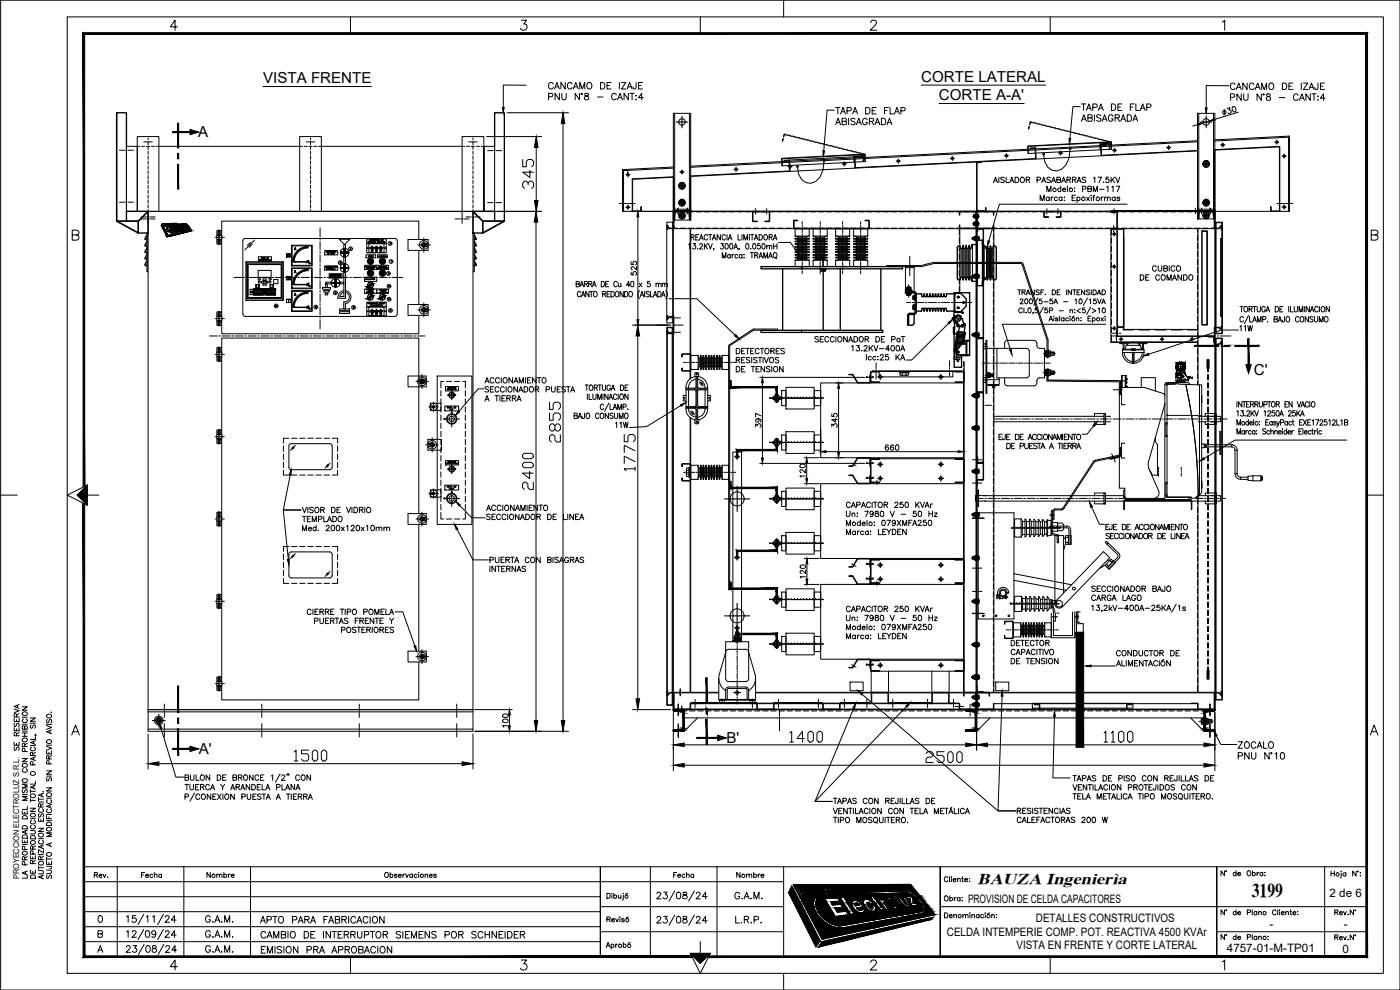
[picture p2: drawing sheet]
<svg xmlns="http://www.w3.org/2000/svg" width="420mm" height="297mm" viewBox="0 0 420 297" stroke-linecap="round" stroke-linejoin="round" font-family="sans-serif">
<defs><g id="words">
<g font-size="7.1">
<text x="236" y="224">1400</text>
<text x="330.6" y="224">1100</text>
<text x="87.5" y="229.7">1500</text>
</g>
<g font-size="6.6">
<text x="161.2" y="57.9" transform="rotate(-90 161.2 57.9)">345</text>
<text x="169.3" y="133.7" transform="rotate(-90 169.3 133.7)">2855</text>
<text x="191.9" y="142.5" transform="rotate(-90 191.9 142.5)">1775</text>
<text x="161.2" y="148.2" transform="rotate(-90 161.2 148.2)">2400</text>
<text x="276.9" y="230">2500</text>
</g>
<text font-size="5.9" x="375.7" y="269.1">3199</text>
<g font-size="4.9">
<text x="192.3" y="84" transform="rotate(-90 192.3 84)">525</text>
<text x="229.7" y="129.5" transform="rotate(-90 229.7 129.5)">397</text>
<text x="252.6" y="129.5" transform="rotate(-90 252.6 129.5)">345</text>
<text x="243.1" y="144.3" transform="rotate(-90 243.1 144.3)">120</text>
<text x="243.1" y="174.6" transform="rotate(-90 243.1 174.6)">120</text>
<text x="153.8" y="219.4" transform="rotate(-90 153.8 219.4)">100</text>
<text x="60.7" y="286.8">G.A.M.</text>
<text x="77.6" y="282.6">CAMBIO DE INTERRUPTOR SIEMENS POR SCHNEIDER</text>
</g>
<text font-size="4.6" x="293.3" y="265.2">BAUZA Ingeniería</text>
<g font-size="4.5">
<text x="79" y="25">VISTA FRENTE</text>
<text x="276.5" y="24.6">CORTE LATERAL</text>
<text x="281.8" y="30.1">CORTE A-A'</text>
<text x="59.5" y="41">A</text>
<text x="376.3" y="112.4">C'</text>
<text x="59.7" y="226.2">A'</text>
<text x="218" y="222.9">B'</text>
</g>
<g font-size="4.4">
<text x="264.9" y="136.2">660</text>
<text x="41.6" y="264.6">Fecha</text>
<text x="61.4" y="264.6">Nombre</text>
<text x="201.4" y="264.6">Fecha</text>
<text x="220.1" y="264.6">Nombre</text>
</g>
<g font-size="3.5">
<text x="85.4" y="78.3">R</text>
<text x="85.4" y="85">S</text>
<text x="85.4" y="91.7">T</text>
<text x="399" y="269.1">2 de 6</text>
<text x="290.5" y="270.9">PROVISION DE CELDA CAPACITORES</text>
<text x="284.2" y="280.8">CELDA INTEMPERIE COMP. POT. REACTIVA 4500 KVAr</text>
<text x="310.9" y="276.7">DETALLES CONSTRUCTIVOS</text>
<text x="381" y="278.6">-</text>
<text x="403.3" y="278.6">-</text>
<text x="305.1" y="284.9">VISTA EN FRENTE Y CORTE LATERAL</text>
<text x="368.2" y="285.6">4757-01-M-TP01</text>
<text x="402.9" y="285.9">0</text>
</g>
<g font-size="3.1">
<text x="116.1" y="74.4">7</text>
<text x="99.5" y="89.3">2</text>
<text x="81.8" y="93.1">6</text>
<text x="116.1" y="94.5">8</text>
<text x="134.4" y="125.2">A</text>
<text x="134.4" y="148.9">A</text>
<text x="132.3" y="151">C</text>
</g>
<text font-size="2.4" x="5.7" y="263.8" transform="rotate(-90 5.7 263.8)">PROYECCION ELECTROLUZ S.R.L.</text>
<g font-size=".7">
<text x="111.5" y="74">R</text>
<text x="112.8" y="74">S</text>
<text x="114.1" y="74">T</text>
<text x="111.5" y="92.9">R</text>
<text x="112.8" y="92.9">S</text>
<text x="114.1" y="92.9">T</text>
</g>
</g></defs>
<!-- layer: TEXTOS -->
<g fill="none" stroke="#000" stroke-width=".3">
<path d="M79 26h32.5M276.5 25.5h37.3M281.8 31.1h25.6M78 78l.2-.2h-.2v.4M78.3 78l.2-.1-.2-.1v.4M78.4 77.4l.3-.1-.3-.1v.4M78.4 78l.1 .2M78.5 77.4l.2 .2M78.8 77.4h.1M79 77.2h-.2v.4h.2M79 77.8h.2M79.1 77.2v.4h.2"/>
<path d="M79.1 77.8v.4M79.3 78h.2M79.4 77.4h.1M79.5 77.8h-.2v.4h.2M79.6 77.2h-.2v.4h.2M79.9 77.9l-.3 .1 .1 .2 .2-.1M80.1 77.2l.2 .1-.1 .3h-.1zM80.2 77.9h-.2l.1 .3 .1-.1M80.3 77.8v.4M80.4 77.4h.2M80.6 77.2h-.2v.4h.2M81.1 77.8v.4l-.2-.4v.4"/>
<path d="M97.6 80v.3M98 80v.3l-.2-.3v.3M98 75.4h-.2l.2 .3h-.2M98.1 80h.2M98.1 75.5h.2M98.2 80v.3M98.3 75.4h-.2v.3h.2M98.3 76h.2l-.1 .3zM98.6 75.4l-.2 .1 .2 .1M98.6 80h-.2v.3h.2M98.6 76.1h.2M98.8 76h-.2v.3h.2"/>
<path d="M98.9 75.4l-.2 .1 .2 .1M99 75.4v.3M99.2 76v.3h.2M99.5 80l.1 .3 .1-.3M99.5 76v.3M99.7 75.4v.3l-.2-.3v.3M99.7 75.7l.2-.3 .1 .3M99.8 75.6h.1M99.8 76v.3l-.2-.3v.3M99.9 76.1h.1M100.1 75.4l.2 .1-.1 .2zM100.1 76h-.2v.3h.2"/>
<path d="M100.1 76.3l.2-.3 .1 .3M100.1 80h.3M100.2 76.2h.1M100.3 80v.3M100.7 75.5l.2-.1h-.2v.3M100.8 75.5l.1 .2M102 78.6h.2l-.2 .4h.3M105.1 74.5h.2l-.2 .4h.3M109.9 79.9v.2l.2-.2 .1 .2M110.3 80l.1-.1h-.1v.2M110.4 80v.1M110.8 76.8h-.2v.3l.2-.1"/>
<path d="M110.9 76.7v.4M111 76.9h.1M111.2 76.7h-.2v.4h.2M111.3 76.9l.2-.1-.2-.1v.4M111.3 80l.1-.1-.1 .2M111.4 80v.1M111.4 76.9l.1 .2M111.5 80h.1M111.6 76.9l.2-.1-.2-.1v.4M111.7 79.9v.2M111.7 76.9l.1 .2M111.9 76.9h.1"/>
<path d="M111.9 79.9l-.2 .2M112.1 76.7h-.2v.4h.2M112.2 80l.2-.1h-.2v.2M112.3 80l.1 .1M112.4 79.9h.2M112.5 79.9v.2M112.7 80h.1M112.8 79.9h-.1l.1 .2M113.7 77.1l.1-.4 .1 .4M113.7 77h.2M113.8 79.9v.2l.2-.2 .1 .2M114 76.9l.2-.1-.2-.1v.4"/>
<path d="M114.2 80l.1-.1-.1 .2M114.3 80v.1M114.3 76.9h.1M114.5 76.7h-.2v.4h.2M114.6 76.9l.2-.1-.2-.1v.4M114.7 76.9l.1 .2M114.8 76.7h.2M114.9 76.7v.4M115.1 76.7l.1 .4 .1-.4M115.1 80h.1M115.3 79.9l-.2 .2M115.4 76.9l.3-.1-.3-.1v.4"/>
<path d="M115.5 79.9l.2 .2M115.5 76.9l.2 .2M115.7 79.9h.1M115.7 77.1l.1-.4 .1 .4M115.7 79.9v.2M115.7 77h.2M117.3 78.3l.1 .4M94.9 91.8h-.2v.3l.2-.1v.3h-.3M98.1 80.7l.2-.1-.2-.1v.4M98.4 80.7l.2-.1-.2-.1v.4M98.4 80.1h.2M98.6 80.7l.1 .2"/>
<path d="M98.7 80.1l.3-.1h-.3v.3M98.8 80.5v.4M98.9 80.1l.1 .2M99 83.1l.2-.1-.2-.1v.4M99.1 80.1l.2-.1h-.2v.3M99.2 80.5v.4l-.3-.4v.4M99.2 82.4l-.2-.1 .2 .3h-.2M99.2 80.1l.1 .2M99.3 82.9v.4l.1-.4M99.3 82.5h.1M99.5 82.3h-.2v.4h.2M99.5 80.6l-.2 .1v.2l.2-.1"/>
<path d="M99.5 83.1h.1M99.7 80.5v.4M99.7 82.4h-.2l.2 .2M99.7 82.9h-.2v.4h.2M99.8 80.7l.2-.1-.2-.1v.4M99.8 80.1l.3-.1h-.3v.3M99.9 83h-.2l.2 .3-.2-.1M99.9 82.4h-.1l.1 .2M100 82.9h.2M100 82.3v.4M100.1 82.9v.4M100.1 80.9l.1-.4 .2 .4"/>
<path d="M100.1 80.8h.2M100.2 83.3l.1-.4 .1 .4M100.2 83.2h.1M100.5 80.5v.4h.1M100.6 82.3v.4l-.2-.4v.4M100.6 82.7l.1-.4 .1 .4M100.6 83.3l.2-.4 .1 .4M100.7 82.6h.1M100.7 83.2h.1M100.8 80.1l.3-.1h-.3v.3M100.9 82.3l.1 .1v.3zM101 80.1l.1 .2"/>
<path d="M101.1 82.9h.2M101.2 82.9v.4M101.3 82.9v.4M101.4 82.5l.2-.2h-.2v.4M101.5 83.1h.1M101.5 82.5l.1 .2M101.6 82.9h-.1v.4h.1M101.7 83.1l.2-.1-.2-.1v.4M101.8 83.1l.1 .2M101.9 82.3l.2 .1-.1 .3zM101.9 83.1l.2-.1-.2-.1v.4M102 83.1l.2 .2 .1-.4 .1 .4"/>
<path d="M102.2 82.5h.1M102.2 83.2h.1M102.4 82.3h-.2v.4h.2M106.2 92.1l-.2 .2v-.3l.2 .3v.2l-.2-.1M109.6 80.1l.1-.2 .1 .2M109.6 83.7l.2 .2M109.7 80h.1M110 86.7v.3M110 87.6v.2M110.1 80.3l.1 .3zM110.1 86.7l.1 .3M110.1 80h.1"/>
<path d="M110.3 83.7h-.2l.1 .2 .2-.2 .1 .2M110.3 86.7l.1 .3 .1-.3M110.3 80.4h.1M110.4 83.8h.1M110.4 87.6v.2M110.5 80.3h-.2l.2 .3M110.5 87.6h-.2v.2l-.2-.2v.2M110.5 80.1v-.2l.1 .2 .1-.2v.2l.2-.2 .1 .2M110.6 87v-.3l.1 .3 .1-.3v.3M110.6 87.7h.1M110.6 83.7l.1 .2M110.6 87.2h-.2l.2 .1"/>
<path d="M110.7 80.4l-.2 .1M110.7 87.2v.2l.2-.2M110.7 87.6v.2M110.8 87.7l.2-.1-.2 .2M110.8 80h.1M110.8 86.7v.3M110.9 87.7l.1 .1M111 80.4h-.2l.2 .1M111 87.3h.1M111 80.6l.1-.3 .1 .3M111 83.6l-.2 .4M111 80.5h.1"/>
<path d="M111.1 87.6v.2l.1-.2M111.1 83.8l.1-.1-.1 .2M111.1 86.7l-.1 .3M111.2 83.8l.1 .1M111.2 87l.1-.3 .1 .3M111.2 80.4h.2l-.2-.1v.3M111.2 86.9h.2M111.3 87.2v.2M111.3 87.7l.2-.1-.2 .2M111.3 80.4l.1 .2M111.3 83.8h.1M111.5 83.7v.2"/>
<path d="M111.5 87.2h-.2l.2 .1M111.5 87.6h.2M111.6 83.9v-.2l.1 .2 .1-.2v.2M111.6 86.8h-.2l.2 .1M111.6 87.6v.2M111.7 80.4l-.1 .1M111.7 80.6l.1-.3 .1 .3M111.7 86.7v.3M111.7 80.5h.2M112 80.3v.3zM112.1 87.7l.1-.1h-.1v.2M112.1 83.7h.2"/>
<path d="M112.1 87.7l.1 .1M112.2 83.7v.2M112.2 86.7l-.1 .3M113.1 80.3h.2M113.2 80.3v.3M113.3 80.4h.1M113.5 80.3v.3M113.5 80.1l.1-.2 .1 .2M113.6 80h.1M113.7 80.3l-.1 .3M113.8 86.8v.3M113.9 87.7h-.2l.2 .2"/>
<path d="M113.9 86.8l.2 .3M114 80.4l-.2 .1M114 80h.1M114 87.9l.1-.2 .1 .2M114 87.8h.1M114 80.3v.3M114.2 86.8v.3l.1-.3M114.2 87.8l.2-.1-.2 .2M114.4 80.1v-.2l.1 .2 .1-.2v.2M114.4 87.1v-.3l.1 .3 .1-.3v.3M114.5 87.9l.1-.2 .1 .2M114.5 87.3h-.2l.2 .1"/>
<path d="M114.5 87.8h.1M114.5 80.3l-.1 .3M114.6 87.3v.2l.1-.2M114.6 80.1l.1-.2 .1 .2M114.7 80h.1M114.7 86.8v.3M114.9 87.4h.1M114.9 87.7l-.2 .1 .2 .1M115 86.8l-.2 .3M115 87.7v.2M115 80.4h-.2l.2 .1M115 87.1l.1-.3 .2 .3"/>
<path d="M115 87.7h.2M115.1 87h.1M115.1 87.3v.2M115.1 87.7v.2M115.3 80.1l.1-.2 .1 .2M115.3 80h.1M115.4 87.3h-.2l.2 .1M115.5 86.9h-.2l.2 .1M115.5 87.8l.2-.1-.2 .2M115.6 80.5h.1M115.6 86.8v.3M115.6 87.8l.1 .1"/>
<path d="M115.8 87.8h.1M115.8 80.1l.1-.2 .1 .2M115.9 80h.1M116 80.3v.3l-.2-.3-.1 .3-.1-.3-.2 .3-.1-.3v.3M116 87.7h-.2l.2 .2M116 80.3l.1 .3zM116.1 86.8v.3l-.2-.3v.3M116.2 87.7l-.2 .2M116.5 81.8h.2v.4h-.3M116.8 85.9h-.3l.2-.3v.5M116.8 89.8h-.3l.2-.3v.5M29.7 274.8a.64 .64 0 0 1 1 .3l.1 .5a.84 .84 0 0 1-.8 1.1 1.24 1.24 0 0 1-.3-1.9z"/>
<path d="M38 279.6l.5-.4v2M38 275.1l.5-.4v2M39.7 279.7l.2-.4 .6-.1 .4 .6-1.3 1.4h1.3M40.7 274.7h-.9l-.1 .9a.7 .7 0 0 1 1.1 0 .7 .7 0 0 1-.2 1 .7 .7 0 0 1-1-.3M43.1 278.9l-1.7 3M43.1 274.3l-1.7 3.1M43.9 279.3l.5-.1a1.14 1.14 0 0 1 0 2h-.2a1.26 1.26 0 0 1-.3-1.9zM43.9 275.1l.5-.4v2M45.8 275.1l.5-.4v2M46.8 279.9a.63 .63 0 0 1-.9 .5 .63 .63 0 0 1-.3-.9 .63 .63 0 0 1 1.1 0l.1 .4a.96 .96 0 0 1-.8 1.3l-.4-.2M49 278.9l-1.7 3M49 274.3l-1.7 3.1"/>
<path d="M49.6 279.7l.2-.4 .6-.1 .4 .6-1.3 1.4h1.3M49.6 275.2l.4-.5h.4l.4 .4-.3 .7-1 .9h1.3M52.9 276.1h-1.5l1-1.4v2M63.1 279.7a.74 .74 0 0 0-.8-.5 .74 .74 0 0 0-.6 .8 .83 .83 0 0 0 .2 1.1 .83 .83 0 0 0 1.1-.1l.1-.5h-.4M63.1 275.2a.74 .74 0 0 0-.8-.5 .74 .74 0 0 0-.6 .8 .83 .83 0 0 0 .2 1.1 .83 .83 0 0 0 1.1-.2l.1-.4h-.4M63.9 276.5v.2zM64.5 276.7l.7-2 .8 2M64.7 276.1h1M66.5 276.6h.2zM67.4 276.7v-2l.8 2 .7-2v2M69.7 276.6h.2zM197.2 268.2l.3-.5h.4l.4 .4-.3 .6-.9 1h1.3"/>
<path d="M197.2 275.4l.3-.5h.4l.4 .4-.3 .7-.9 1h1.3M199.2 267.7h1l-.6 .7a.66 .66 0 0 1 .5 1.1 .66 .66 0 0 1-1.1-.2M199.2 274.9h1l-.6 .8a.66 .66 0 0 1 .5 1.1 .66 .66 0 0 1-1.1-.2M202.5 267.3l-1.7 3M202.5 274.6l-1.7 3M203.3 267.8a.63 .63 0 0 1 .9 .3l.1 .4a.87 .87 0 0 1-.7 1.2 1.29 1.29 0 0 1-.3-1.9zM203.3 275a.63 .63 0 0 1 .9 .3l.1 .5a.87 .87 0 0 1-.7 1.2 1.29 1.29 0 0 1-.3-2zM205.1 267.8v.6l.8 .2 .3 .4a.67 .67 0 0 1-.6 .7 .67 .67 0 0 1-.7-.7l.3-.4 .8-.2 .1-.4a.72 .72 0 0 0-1-.2zM205.1 275v.6l.8 .3 .3 .4a.67 .67 0 0 1-.6 .7 .67 .67 0 0 1-.7-.7l.3-.4 .8-.3 .1-.4a.72 .72 0 0 0-1-.2zM208.4 267.3l-1.7 3M208.4 274.6l-1.7 3M209 268.2l.4-.5h.3l.4 .4-.3 .6-.9 1h1.3"/>
<path d="M209 275.4l.4-.5h.3l.4 .4-.3 .7-.9 1h1.3M212.2 269h-1.4l1-1.3v2M212.2 276.3h-1.4l1-1.4v2.1M220.8 274.9v2.1h1.1M222 268.2a.73 .73 0 0 0-.9-.5 .73 .73 0 0 0-.5 .8 .83 .83 0 0 0 .2 1 .83 .83 0 0 0 1.1-.1l.1-.4h-.5M222.4 276.8h.2zM222.7 269.5v.2zM223.3 269.7l.8-2 .7 2M223.4 275.9l1.1-.1 .2-.5-.5-.4h-.8v2.1M223.6 269.1h1M224 275.9l.7 1.1M225.4 276.8h.2z"/>
<path d="M225.4 269.5v.2zM226.3 269.7v-2l.7 2 .8-2v2M226.3 276l1.2-.1 .1-.3v-.5l-1.3-.2v2.1M228.3 276.8h.2zM228.6 269.5v.2zM29.3 285.7l.8-2 .8 2M29.4 280.2l1.2-.1 .1-.7-1.3-.2v2l1.3-.2v-.6l-.4-.2M29.6 285.1h1M37.9 284.2l.4-.5h.4l.4 .4-.3 .7-1 .9h1.4M39.9 283.7h1.1l-.6 .8a.66 .66 0 0 1 .5 1 .66 .66 0 0 1-1.1-.1M43.3 283.3l-1.7 3.1M44 283.8a.63 .63 0 0 1 1 .3l.1 .5a.87 .87 0 0 1-.8 1.1 1.29 1.29 0 0 1-.3-1.9z"/>
<path d="M45.8 283.8v.6l.9 .3 .3 .4a.67 .67 0 0 1-.7 .7 .67 .67 0 0 1-.6-.7l.2-.4 .9-.3 .1-.4a.72 .72 0 0 0-1.1-.2zM49.2 283.3l-1.7 3.1M49.7 284.2l.4-.5h.4l.4 .4-.3 .7-.9 .9h1.3M52.9 280.6h-1.5l1-1.4v2M53 285.1h-1.4l.9-1.4v2M63.8 281.1h.2zM64.5 281.2l.7-2 .8 2M64.7 280.6h1M66.5 281.1h.2zM67.4 281.2v-2l.8 2 .7-2v2M69.7 281.1h.2z"/>
<circle cx="78.8" cy="78" r=".16"/>
<circle cx="80.6" cy="78" r=".16"/>
<circle cx="99.3" cy="75.5" r=".16"/>
<circle cx="100.5" cy="75.5" r=".16"/>
<circle cx="112.1" cy="80" r=".12"/>
<circle cx="100.2" cy="82.5" r=".16"/>
<circle cx="100.6" cy="80.1" r=".16"/>
<circle cx="101.2" cy="82.5" r=".16"/>
<circle cx="109.9" cy="83.8" r=".11"/>
<circle cx="111.7" cy="87.3" r=".11"/>
<circle cx="111.9" cy="87.7" r=".13"/>
<circle cx="111.9" cy="86.8" r=".13"/>
<circle cx="112" cy="83.8" r=".11"/>
<circle cx="112.3" cy="80.4" r=".12"/>
<circle cx="112.4" cy="83.8" r=".11"/>
<circle cx="114.2" cy="80.4" r=".11"/>
<circle cx="115.1" cy="80.4" r=".11"/>
<circle cx="115.4" cy="87.8" r=".11"/>
<circle cx="115.5" cy="87.4" r=".11"/>
<circle cx="115.8" cy="86.9" r=".11"/>
<circle cx="116.4" cy="80.4" r=".11"/>
</g>
<!-- layer: PRINCIPAL -->
<g fill="none" stroke="#000" stroke-width=".3">
<path d="M47.7 43.9h42.2M96.4 43.9h42.3M145.2 43.9v19.5v-19.5M41.2 63.3v-19.4h-3.2v19.5v-19.5v19.5h110.4v-19.5h-3.2v19.4M44.5 63.4h97.4v149.5h-97.4zM44.5 63.4v3.6M47.7 63.3v-22.3h-6.5v22.4M65 70.6h1.5v1.2h-1.5zM65.1 69.2h1.2v1.2h-1.2zM65.1 72h1.2v1.2h-1.2zM65.3 70.4v.2M65.3 71.8v.2"/>
<path d="M66.1 70.4v.2M66.1 71.8v.2M73.6 71.5l-.5 .2-.2 .5v22l.4 .7h45.2M73.6 71.6h44.9M77.6 77h3.9v1.3h-3.9zM89.9 63.4v-22.4h6.5v22.4M97.5 75.2h3.8v1.3h-3.8zM97.5 79.8h3.8v1.3h-3.8zM109.4 79.6h3.6v1.3h-3.6zM109.8 76.4h3v1h-3zM113 79.6h3.6v1.3h-3.6zM113.3 76.4h2.9v1h-2.9z"/>
<path d="M119.2 72.2v22M125.7 71.9v-5.6h-59.2v33.8h59.2v-5.5M125.7 75.1v16.3M145.2 63.4v-22.4h-6.5v26M200.1 66.7h1.8v30.2h-1.8zM200.2 67.6h.2v1.3h-.2zM202.1 63.4h91v5.2h-91zM202.1 63.4h1.9M292.9 68.6v139.1M293.1 63.4h71.5v5.2h-71.5zM293.1 68.6v139.1M293.2 68.6v139.1"/>
<path d="M333.4 68.6v34.2h26M333.5 63.2l25.9 .1zM335.2 68.8l-1.8-.2h1.7l.2 .2M335.2 68.8v32h28.9M335.3 68.8v32M337.3 71.4v27.4h22.1M360.7 69.3h1.7v28.2h-1.7zM362.6 63.4h2M364.8 66.7h2.1v33.4h-2.1zM364.8 67.7h.2M366.4 67.6h.3v1.3h-.3zM65 95h1.5v1.2h-1.5z"/>
<path d="M65.1 93.6h1.2v1.2h-1.2zM65.1 96.4h1.2v1.2h-1.2zM65.3 94.8v.2M65.3 96.2v.2M66.1 94.8v.2M66.1 96.2v.2M98.8 82.1h3.9v1.3h-3.9zM109.4 83.1h3.7v1.3h-3.7zM109.4 86.7h3.7v1.3h-3.7zM113.1 86.7h3.5v1.3h-3.5zM200.1 98.2h1.8v113.4h-1.8zM200.2 99.1h.2v1.3h-.2z"/>
<path d="M200.2 94.7h.2v1.3h-.2zM200.3 98.3h1.4v113.2h-1.4zM335.2 99h-.2v3.6M364.8 99.1h.2M366.4 97.9h.3v1.3h-.3zM65 105.7h1.5v1.2h-1.5zM65.1 104.3h1.2v1.2h-1.2zM65.1 107.1h1.2v1.2h-1.2zM65.3 105.5v.2M65.3 106.9v.2M66.1 105.5v.2M66.1 106.9v.2"/>
<path d="M125.7 112.8v-11.4h-59.2v108.6h59.2v-11.4M125.7 116.1v38M131.2 112.8h10.4v44.5h-10.4zM133.7 116h3.9v1.3h-3.9zM232.9 118.9v-.4l.3-.3a1.34 1.34 0 0 0-.9 1.3 1.34 1.34 0 0 0 .9 1.2l-.3-.3v-.4M232.9 118.9v1.1M233 118.2a1.33 1.33 0 0 1 .9 1.3 1.33 1.33 0 0 1-.9 1.2l.3-.5v-1.5zM246.3 114.9h42.9v22.4h-42.9zM293.5 101.5l-.3-.3v-.7h.2l.1 .8 1.5-.1v-32.3l-1.5-.1-.1 .8h-.2v-.7l.3-.3h1.5l.2 .3v32.3l-.3 .3M293.5 101.5h1.5M333.5 102.6h25.9M333.5 100.8h1.5"/>
<path d="M335 101h29.1M358.5 103.6v.4M362.4 107.9l-.2 .2v2.4l.3-2.5 .2 .1 .1 2.4v-2.4l-.2-.2M362.5 107.9h.1M362.6 101v.1h1.6l.1 1.6h.1v-1.5M364.2 101l.2 .2M364.8 101.4h2.1v108.6h-2.1zM366.4 102.4h.3v1.3h-.3zM65 130.4h1.5v1.2h-1.5zM65.1 129h1.2v1.2h-1.2zM65.1 131.8h1.2v1.2h-1.2zM65.3 130.2v.2"/>
<path d="M65.3 131.6v.2M66.1 130.2v.2M66.1 131.6v.2M86.7 133.8l.2-.5 .5-.2h11.6l.5 .2 .2 .5M86.7 133.8v6.4M99.7 133.8v6.4M133.7 138.2h3.9v1.3h-3.9zM232.6 133.7l.6 .3M232.9 132.2v-.4l.3-.3a1.33 1.33 0 0 0-.6 2.2M232.9 133.4v.3l.3 .4M232.9 132.2v1.2M233.3 133.4l-.3 .7"/>
<path d="M233.3 133.4v-1.4l-.3-.3a1.06 1.06 0 0 1 .8 1.7l-.2 .3M233.6 133.7l-.6 .3M293.5 138.7l-.1-1.6h-.2v1.5l.3 .2M293.5 138.7h1.5M293.5 138.9h1.5M294.9 138.7l.1-20.7-1.6-.1v1.6h-.2v-1.5l.3-.3h1.5l.2 .3v20.6l-.3 .2M298.3 126.5h33M298.3 124.9h33M328.5 124.9v-.8h3.2v3.2h-3.2v-.8M331.3 124.1h.4v3.2h-.4zM331.7 126.5h1.6M331.7 124.9h1.6"/>
<path d="M359.6 126.5h4.9M359.6 124.9h4.9M361.7 124.9v-.8h3.3v3.2h-3.3v-.8M364.5 124.1h.5v3.2h-.5zM365 124.9h1.2v1.6h-1.2M65 155.1h1.5v1.2h-1.5zM65.1 153.7h1.2v1.2h-1.2zM65.1 156.5h1.2v1.2h-1.2zM65.3 154.9v.2M65.3 156.3v.2M66.1 154.9v.2M66.1 156.3v.2"/>
<path d="M86.7 140.2l.2 .5 .5 .2h11.6l.5-.2 .2-.5M125.7 157.3v38.1M232.9 149.1v-.3l.3-.4a1.34 1.34 0 0 0-.9 1.3 1.34 1.34 0 0 0 .9 1.2l-.3-.3v-.3M232.9 149.1v1.2M233 148.4a1.33 1.33 0 0 1 .9 1.3 1.33 1.33 0 0 1-.9 1.2l.3-.5v-1.5zM246.3 145.1h42.9v22.5h-42.9zM293.6 153.9v31.8M328.5 148.7v-.8h3.2v3.3h-3.2v-.8M331.3 147.9h.4v3.3h-.4zM331.3 148.7h-38.5v1.6l38.5 .1M331.7 150.4h32.9M331.7 148.7h5.4"/>
<path d="M359.6 148.7h5M361.7 148.7v-.8h3.3v3.3h-3.3v-.8M364.6 147.9h.4v3.3h-.4zM365 148.7h1.2v1.7h-1.2M65 179.8h1.5v1.2h-1.5zM65.1 178.4h1.2v1.2h-1.2zM65.3 179.6v.2M66.1 179.6v.2M86.7 166.3l.2-.5 .5-.2h11.6l.5 .2 .2 .5M86.7 172.7l.2 .5 .5 .2h11.6l.5-.2 .2-.5M86.7 166.3v6.4M99.7 166.3v6.4"/>
<path d="M232.9 162.4v-.3l.3-.4a1.33 1.33 0 0 0-.9 1.3 1.33 1.33 0 0 0 .9 1.3M232.9 163.6v.3l.3 .4M232.9 179.3v-.3l.3-.4a1.34 1.34 0 0 0-.6 2.2M232.9 162.4v1.2M232.9 179.3v1.2M233.3 163.6l-.3 .7M233.3 163.6v-1.4l-.3-.3a1.06 1.06 0 0 1 .8 1.7l-.3 .5-.5 .2M246.3 175.4h42.9v22.4h-42.9zM65.1 181.2h1.2v1.2h-1.2zM65.3 181v.2M66.1 181v.2M232.6 180.8l.3 .3 .3-.1"/>
<path d="M232.9 192.6v-.3l.3-.3a1.33 1.33 0 0 0-.9 1.2 1.33 1.33 0 0 0 .9 1.3l-.3-.3v-.4M232.9 180.5v.3l.3 .2M232.9 192.6v1.2M233 192a1.33 1.33 0 0 1 .9 1.2 1.33 1.33 0 0 1-.9 1.3l.3-.5v-1.5zM233.3 180.5v.3l-.3 .2M233.3 180.5v-1.3l-.3-.6a1.34 1.34 0 0 1 .6 2.2M233.6 180.8l-.3 .3-.3-.1M289.2 181.9v25.8M44.5 212.9h97.4v6.5h-97.4zM65 204.5h1.5v1.2h-1.5zM65.1 203.1h1.2v1.3h-1.2zM65.1 205.9h1.2v1.2h-1.2z"/>
<path d="M65.3 204.4v.1M65.3 205.7v.2M66.1 204.4v.1M66.1 205.7v.2M200.2 207.5h.2v1.3h-.2zM205.3 215.4h87.4M293.1 215.4h68.2M311.9 211.5h-1.4v-.2h1.3l.3 .2M311.9 212.7l-.1 .1M311.9 211.5v1.2M312.1 211.5v1.2M312.1 212.7l-.3 .2"/>
<path d="M338.1 211.5l.2-.2h1.4v.2h-1.5M338.1 212.7l.2 .2M338.1 211.5v1.2M338.2 211.5v1.2M338.2 212.7l.1 .1M362.2 201.2l.3 2.5 .2-.2 .1-2.3v2.4l-.2 .2-.4-.2zM366.4 207.5h.3v1.3h-.3zM25.2 260.1h385M25.2 264.5h210M25.2 278.1h155M25.2 273.5h155M25.2 269.1h155"/>
<path d="M35.2 260.1v26.9M55.2 260.1v26.9M75.2 260.1v26.9M180.2 272h55M180.2 279.6h55M195.2 260.1v26.9M215.2 260.1v26.9M235.2 260.1v26.9M282.2 272h127.9M365.1 279.6h45M397.6 260.1v26.9M25.2 287h385"/>
<path d="M25.2 282.5h155M180.2 287v-26.9v26.9M282.2 287v-26.9v26.9M365.2 287v-26.9v26.9"/>
<circle cx="103.4" cy="75.8" r="1.3"/>
<circle cx="100.7" cy="84.9" r="1.3"/>
<circle cx="103.4" cy="80.4" r="1.3"/>
<circle cx="111.2" cy="85.5" r=".9"/>
<circle cx="111.2" cy="89.1" r=".9"/>
<circle cx="114.8" cy="89.1" r=".9"/>
<circle cx="135.6" cy="118.6" r=".9"/>
<circle cx="233.1" cy="118.7" r=".2"/>
<circle cx="135.6" cy="125.7" r="1.56"/>
<circle cx="135.6" cy="125.7" r="1.37"/>
<circle cx="233.1" cy="120.2" r=".2"/>
<circle cx="233.1" cy="132" r=".2"/>
<circle cx="233.1" cy="133.5" r=".2"/>
<circle cx="135.6" cy="149.5" r="1.56"/>
<circle cx="135.6" cy="149.5" r="1.37"/>
<circle cx="135.6" cy="140.8" r=".9"/>
<circle cx="233.1" cy="150.4" r=".2"/>
<circle cx="233.1" cy="148.9" r=".2"/>
<circle cx="233.1" cy="179.2" r=".2"/>
<circle cx="233.1" cy="162.3" r=".2"/>
<circle cx="233.1" cy="163.7" r=".2"/>
<circle cx="233.1" cy="180.6" r=".2"/>
<circle cx="233.1" cy="193.9" r=".2"/>
<circle cx="233.1" cy="192.5" r=".2"/>
<circle cx="221.2" cy="207.8" r=".48"/>
</g>
<!-- layer: COTAS -->
<g fill="none" stroke="#000" stroke-width=".3">
<path d="M152.2 33.8h18.4M169 37.1v179.1M250.4 33h-2.2l-1 12.3M250.8 37.4l.7-1.9 .8 1.9M250.8 32.2h1.3M251.1 36.8h.9M251.4 32.2v2M252.3 34.2l.7-2 .7 2M252.5 33.5h1M252.7 36.4l1.2-.1 .1-.4-.4-.4h-.9v1.9l1.2-.1 .1-.5-.4-.4M254.2 33.3l1.1-.1 .2-.6-.4-.4h-.9v2M254.7 35.5v1.9"/>
<path d="M255.9 34.2l.7-2 .8 2M256.2 33.5h.9M256.6 35.8l-.4-.3-.9 .3 .2 .4 1 .5v.6l-.7 .1-.5-.2M257 37.4l.7-1.9 .8 1.9M257.3 36.8h.9M259.8 32.2h.6a1.04 1.04 0 0 1 .7 1 1.04 1.04 0 0 1-.7 1h-.6zM260.3 35.9a.72 .72 0 0 0-.9-.4 .72 .72 0 0 0-.5 .7v.5a.7 .7 0 0 0 .7 .7 .7 .7 0 0 0 .7-.7h-.5M260.9 36.4l1.1-.1 .2-.4-.5-.4h-.8v1.9M261.6 36.4l.6 1M261.7 33.2h.8M262.6 37.4l.7-1.9 .8 1.9M262.8 36.8h1"/>
<path d="M263 32.2h-1.3v2h1.3M264.5 35.5h.7a1.04 1.04 0 0 1 .7 1 1.04 1.04 0 0 1-.7 .9h-.7zM265.5 33.2h.7M266.2 37.4l.7-1.9 .8 1.9M266.5 36.8h.9M266.7 32.2h-1.2v2M267.1 32.2v2h1.1M268.4 34.2l.8-2 .7 2M268.7 33.5h.9M270.4 33.3l1.1-.1 .1-.8-1.2-.2v2M324.1 32h-2.1l-.9 9.6M324.5 36.4l.8-2 .7 2"/>
<path d="M324.5 31.2h1.3M324.8 35.7h1M325.2 31.2v1.9M326 33.1l.8-1.9 .7 1.9M326.3 32.5h.9M326.5 35.4l1.1-.1 .2-.5-.5-.4h-.8v2l1.2-.2 .1-.5-.5-.3M328 32.2l1.1-.1 .2-.6-.5-.3h-.8v1.9M328.4 34.4v2M329.6 33.1l.8-1.9 .7 1.9M329.9 32.5h1M330.4 34.7l-.5-.3-.8 .3 .2 .5 1 .5-.1 .6-.6 .1-.5-.3M330.8 36.4l.7-2 .8 2"/>
<path d="M331 35.7h1M333.6 31.2h.6a1.04 1.04 0 0 1 .7 1 1.04 1.04 0 0 1-.7 .9h-.6zM334 34.9a.71 .71 0 0 0-.8-.5 .71 .71 0 0 0-.6 .8v.5a.69 .69 0 0 0 .7 .7 .69 .69 0 0 0 .7-.7h-.4M334.7 35.4l1.1-.1 .2-.5-.5-.4h-.8v2M335.3 35.4l.7 1M335.5 32.1h.8M336.3 36.4l.8-2 .7 2M336.6 35.7h.9M336.7 31.2h-1.2v1.9h1.2M338.3 34.4h.6a1.05 1.05 0 0 1 .7 1 1.05 1.05 0 0 1-.7 1h-.6zM339.2 32.1h.8M340 36.4l.7-2 .7 2"/>
<path d="M340.2 35.7h1M340.4 31.2h-1.2v1.9M340.9 31.2v1.9h1.1M342.2 33.1l.7-1.9 .8 1.9M342.5 32.5h.9M344.1 32.2l1.1-.1 .2-.7-1.3-.2v1.9M146 41h16.6M160.9 44.2v16M142.7 63.4h19.9M160.9 66.7v149.5M206.7 73.4l.3-.3v1.6M207.3 71.1h.9l.1-.6-1-.1v1.6"/>
<path d="M207.8 71.1l.5 .9M208 73.1h.7l-.4 .6a.51 .51 0 0 1 .4 .8 .51 .51 0 0 1-.9-.1M208.8 71.1h.6M209.4 74.6v.1zM209.7 70.4h-.9v1.6h.9M209.9 72l.6-1.6 .5 1.6M210 73.5l.3-.4 .5 .3-.9 1.3h1M210.1 71.5h.7M211.4 73.1v1.6M211.7 73.8l.7 .9M212.4 70.8a.54 .54 0 0 0-.7-.4 .54 .54 0 0 0-.4 .6v.4a.54 .54 0 0 0 .4 .6 .54 .54 0 0 0 .7-.4M212.4 73.1l-1 1.1"/>
<path d="M212.6 73.1l.6 1.6 .6-1.6M212.6 70.4h1M213.1 70.4v1.6M213.8 72l.5-1.6 .6 1.6M214 71.5h.7M214.2 74.6l-.1 .4M216.2 70.4v1.6l-1-1.6v1.6M216.3 73.1h.8l-.4 .6a.51 .51 0 0 1 .4 .8 .51 .51 0 0 1-.9-.1M216.7 77.4v-1.6l.6 1.6 .6-1.6v1.6M217.7 70.8a.53 .53 0 0 0-.6-.4 .53 .53 0 0 0-.4 .6v.4a.53 .53 0 0 0 .4 .6 .53 .53 0 0 0 .6-.4M217.8 73.2l.2-.1a.86 .86 0 0 1 .6 .8 .86 .86 0 0 1-.6 .8l-.4-.7zM218.2 70.4v1.6"/>
<path d="M218.6 72l.5-1.6 .6 1.6M218.8 71.5h.7M219.2 73.2l.2-.1a.87 .87 0 0 1 .6 .8 .87 .87 0 0 1-.6 .8l-.4-.7zM219.2 76.6a.48 .48 0 0 0-.7-.1 .48 .48 0 0 0 0 .7 .48 .48 0 0 0 .7 0M219.2 76.3v1.1M219.7 76.3v1.1M220.2 74.7l.6-1.6 .5 1.6M220.3 76.3l-.4 .1-.2 .4M220.4 74.2h.7M221.4 76.6a.48 .48 0 0 0-.7-.1 .48 .48 0 0 0 0 .7 .48 .48 0 0 0 .7 0M221.5 70.4v1.6h.8M221.8 74.6l-.1 .4"/>
<path d="M222.7 76.6a.49 .49 0 0 0-.7-.1 .49 .49 0 0 0 0 .7 .49 .49 0 0 0 .7 0M222.7 70.4v1.6M222.7 76.3v1.1M223.2 72v-1.6l.6 1.6 .5-1.6v1.6M223.3 76.3v.2zM223.3 77.3v.1zM224 73.2l.2-.1a.87 .87 0 0 1 .6 .8 .87 .87 0 0 1-.6 .8l-.4-.7zM224.9 70.4v1.6M225.2 75.8h.9M225.3 74.6h.1M225.2 70.4h1M225.7 75.8v1.6"/>
<path d="M225.7 70.4v1.6M226.1 73.2l.2-.1a.87 .87 0 0 1 .6 .8 .87 .87 0 0 1-.6 .8l-.4-.7zM226.4 72l.5-1.6 .6 1.6M226.5 76.6l.8-.1v-.6l-.8-.1v1.6M226.6 71.5h.7M227 76.6l.5 .8M227.8 77.4l.5-1.6 .6 1.6M227.8 70.4a.83 .83 0 0 1 1 .8 .83 .83 0 0 1-1 .8zM228 76.9h.7M228.1 73.1h-.7l-.1 .7a.53 .53 0 0 1 .8 0 .53 .53 0 0 1-.1 .8 .53 .53 0 0 1-.7-.2M228.9 73.2l.2-.1a.86 .86 0 0 1 .5 .8 .86 .86 0 0 1-.5 .8l-.4-.7zM229.2 77.4v-1.6l.6 1.6 .5-1.6v1.6"/>
<path d="M229.5 70.5a.74 .74 0 0 1 .9 .7 .74 .74 0 0 1-.9 .7l-.3-.5zM230.1 73.9l.4-.3 .3 .1 .1 1M230.1 73.6v1.1M230.7 77.4l.5-1.6 .6 1.6M230.8 71.1h.8l.1-.6-.9-.1v1.6M230.9 73.9l.3-.3 .4 .1v1M230.9 76.9h.7M231.3 71.1l.5 .9M232.1 72l.5-1.6 .6 1.6M232.2 73.1v1.6M232.2 73.9h1M232.3 71.5h.7"/>
<path d="M232.3 75.9a.75 .75 0 0 1 .9 .7 .75 .75 0 0 1-.9 .8l-.2-.6zM232.7 77.1l.4 .5M233.2 73.1v1.6M233.7 72.7h3.5l1.8 2.7M172.9 85.2l.9-.1v-.5l-.9-.2v1.6l.9-.1v-.5l-.3-.2M174 86l.6-1.6 .5 1.6M174.2 85.5h.7M174.3 87.8a.53 .53 0 0 0-.6-.4 .53 .53 0 0 0-.4 .7v.4a.53 .53 0 0 0 .4 .6 .53 .53 0 0 0 .6-.4M174.5 89.1l.5-1.7 .6 1.7M174.7 88.5h.7M175.4 85.2l.8-.1 .1-.5-.9-.2v1.6M175.9 85.2l.4 .8"/>
<path d="M176.7 85.2l.8-.1 .1-.5-.9-.2v1.6M176.8 87.4v1.7l-1-1.7v1.7M177 87.4h.9M177.2 85.2l.5 .8M177.4 87.4v1.7M177.8 86l.6-1.6 .5 1.6M178 85.5h.7M178.4 87.5l.1-.1a.78 .78 0 0 1 .8 .9 .78 .78 0 0 1-.9 .7l-.3-.5zM180.4 84.4a.82 .82 0 0 1 1 .8 .82 .82 0 0 1-1 .8zM180.9 88.2l.8-.1 .1-.5-.9-.2v1.7M181.4 88.2l.4 .9M181.8 85.2h.5"/>
<path d="M182.2 88.2h.5M182.7 84.4h-.9v1.6h.9M183.1 87.4h-.9v1.7h.9M183.4 87.4a.83 .83 0 0 1 1 .9 .83 .83 0 0 1-1 .8zM184.9 87.5l.1-.1a.78 .78 0 0 1 .8 .9 .78 .78 0 0 1-.9 .7l-.3-.5zM185.2 84.8a.53 .53 0 0 0-.6-.4 .53 .53 0 0 0-.4 .7v.3a.53 .53 0 0 0 .4 .6 .53 .53 0 0 0 .6-.3M185.6 85l.1 1h.3l.4-.2M186.4 85v1M187 87.4v1.7l-.9-1.7v1.7M187.5 87.4a.83 .83 0 0 1 1 .9 .83 .83 0 0 1-1 .8zM188.8 87.7l.3-.3a.78 .78 0 0 1 .7 .9 .78 .78 0 0 1-.8 .7l-.3-.5zM189.1 85.5h-1.1l.7-1.1v1.6"/>
<path d="M189.5 84.5l.2-.1a.86 .86 0 0 1 .6 .8 .86 .86 0 0 1-.6 .8l-.4-.2v-.4zM189.8 97.5h10.7M191.8 85l.8 1M191.9 87.2a1.8 1.8 0 0 0 0 2.4M192.1 89.1l.6-1.7 .5 1.7M192.3 88.5h.7M192.6 85l-.8 1M193.5 87.4v1.7M194.9 87.7l-.4-.3-.6 .3 .1 .4 .9 .5-.4 .5-.6-.3M195.1 84.4h-.7l-.1 .7a.53 .53 0 0 1 .8 0 .53 .53 0 0 1-.1 .8 .53 .53 0 0 1-.8-.1M195.2 87.4v1.7h.8l.6-1.7 .6 1.7M196.3 88.5h.7"/>
<path d="M196.9 85.3l.3-.3 .3 .1 .1 .9M196.9 85v1M197.4 87.4a.83 .83 0 0 1 1 .9 .83 .83 0 0 1-1 .8zM197.6 85.3l.4-.3 .3 .1 .1 .9M198.5 89.1l.6-1.7 .5 1.7M198.7 85.3l.4-.3 .3 .1 .1 .9M198.7 85v1M198.7 88.5h.7M199.5 85.3l.4-.3 .3 .1 .1 .9M199.8 87.2a1.8 1.8 0 0 1 0 2.4M200.7 89.6h8.4l11.5 11M284.7 97l-11.1 11h-1.7"/>
<path d="M371.7 99h-5.1l-21.9 7.3M372.1 98l.4-.3v1.6M372.1 92h1M372.6 92v1.6M373.2 95.4a.53 .53 0 0 0-.7-.4 .53 .53 0 0 0-.4 .6v.4a.53 .53 0 0 0 .4 .6 .53 .53 0 0 0 .7-.4M373.4 98l.4-.3v1.6M373.6 92a.75 .75 0 0 1 .9 .8 .75 .75 0 0 1-.9 .7l-.3-.5zM374.5 97.7l.3 1.6 .4-1.6 .3 1.6 .4-1.6M374.7 94.7l-1.3 2.4M374.8 92.7h.9l.1-.6-1-.1v1.6M375 95v1.6h.9M375.3 92.7l.5 .9"/>
<path d="M375.9 96.6l.6-1.6 .6 1.6M376 92h1M376.2 96.1h.7M376.5 92v1.6M377.3 92v1.1l.4 .5 .5-.2 .1-1.4M377.4 96.6v-1.6l.5 1.6 .6-1.6v1.6M378.9 95.8h.9v-.7l-.9-.1v1.6M379.7 92.4a.54 .54 0 0 0-.6-.4 .54 .54 0 0 0-.4 .6v.4a.54 .54 0 0 0 .5 .6 .54 .54 0 0 0 .5-.6h-.3M379.9 93.6l.6-1.6 .5 1.6M380.1 93.1h.7M380.4 96.5h.1M382.4 95.8l.8-.1 .1-.6-.9-.1v1.6l.9-.1v-.4l-.3-.3"/>
<path d="M382.7 92a.83 .83 0 0 1 1 .8 .83 .83 0 0 1-1 .8zM383.6 96.6l.5-1.6 .6 1.6M383.8 96.1h.7M384.1 92.7h.6M385 92h-.9v1.6h.9M385.5 95l-.1 1.5h-.4l-.2-.4M386.2 95.1l.2-.1a.78 .78 0 0 1 .7 .8 .78 .78 0 0 1-.9 .7l-.2-.5zM386.8 92v1.6M387.3 92v1.6h.8M388.4 92v1.1l.4 .5 .5-.2 .1-1.4M389.8 95.4a.54 .54 0 0 0-.6-.4 .54 .54 0 0 0-.4 .6v.4a.54 .54 0 0 0 .4 .6 .54 .54 0 0 0 .6-.4M389.9 93.6v-1.6l.5 1.6 .6-1.6v1.6"/>
<path d="M390.3 95.2l.3-.2a.78 .78 0 0 1 .7 .8 .78 .78 0 0 1-.8 .7l-.3-.5zM391.5 92v1.6M392.7 95v1.6l-1-1.6v1.6M393 92v1.6l-1-1.6v1.6M393.2 93.6l.6-1.6 .5 1.6M393.4 93.1h.7M394.1 95.2l-.4-.2-.6 .2 .1 .4 .9 .5-.4 .5-.6-.2M394.5 95v1.1l.4 .5 .5-.2 .1-1.4M395.6 92.4a.54 .54 0 0 0-.6-.4 .54 .54 0 0 0-.5 .6v.4a.54 .54 0 0 0 .5 .6 .54 .54 0 0 0 .6-.4M395.9 96.6v-1.6l.6 1.6 .6-1.6v1.6M396 92v1.6M396.7 92a.75 .75 0 0 1 .9 .8 .75 .75 0 0 1-.9 .7l-.2-.5z"/>
<path d="M397.7 95.1l.2-.1a.78 .78 0 0 1 .7 .8 .78 .78 0 0 1-.9 .7l-.2-.5zM399 92v1.6l-1-1.6v1.6M175.6 115.5h1M176.1 115.5v1.6M176.3 118.2v1.7M176.8 118.2v1.7h.8M176.9 115.7l.3-.2a.78 .78 0 0 1 .7 .9 .78 .78 0 0 1-.8 .7l-.3-.6zM177.9 118.2v1.2l.5 .5 .4-.3 .1-1.4M178.3 116.3l.9-.1v-.5l-.9-.2v1.6M178.8 116.3l.5 .8M179.4 119.9v-1.7l.5 1.7 .6-1.7v1.7M179.5 115.5h1"/>
<path d="M180 115.5v1.6M180.8 115.5v1.2l.4 .4h.3l.3-.4v-1.2M181 118.2v1.7M182.5 118.2v1.7l-1-1.7v1.7M182.8 119.9l.5-1.7 .6 1.7M183 119.3h.6M183.2 115.9a.53 .53 0 0 0-.6-.4 .53 .53 0 0 0-.4 .6v.4a.53 .53 0 0 0 .5 .7 .53 .53 0 0 0 .5-.7h-.3M183.4 117.1l.6-1.6 .5 1.6M183.6 116.6h.7M185.1 118.6a.54 .54 0 0 0-.6-.4 .54 .54 0 0 0-.4 .7v.3a.54 .54 0 0 0 .4 .7 .54 .54 0 0 0 .6-.4M185.5 118.2v1.7M186.2 115.5a.83 .83 0 0 1 1 .8 .83 .83 0 0 1-1 .8z"/>
<path d="M186.3 118.3a.74 .74 0 0 1 .8 .7 .74 .74 0 0 1-.8 .8l-.3-.6zM187.6 116.3h.6M188.5 115.5h-.9v1.6h.9M188.5 118.2v1.7l-1-1.7v1.7M191.4 100.8v108.9M221 104.5h.5a.87 .87 0 0 1 .6 .8 .87 .87 0 0 1-.6 .9h-.5zM221 108l.9-.1 .1-.5-1-.2v1.7M221 109.9h.5a.87 .87 0 0 1 .6 .9 .87 .87 0 0 1-.6 .8h-.5zM221.5 108l.5 .9M222.6 105.3h.6M222.6 108h.6M222.6 110.7h.6"/>
<path d="M223.6 104.5h-1v1.7h1M223.6 107.2h-1v1.7h1M223.6 109.9h-1v1.7h1M223.8 104.5h1.1M224.4 104.5v1.7M225 107.5l-.3-.3-.7 .3v.3l1 .5v.3l-.3 .3-.7-.3M225.3 105.3h.6M225.4 109.9h1.1M225.6 107.2v1.7M226 109.9v1.7M226.3 104.5h-1v1.7h1M226.9 110.7h.6"/>
<path d="M227.2 107.5l-.4-.3-.7 .3 .1 .3 .9 .5 .1 .3-.4 .3-.7-.3M227.5 107.2h1.1M227.8 104.9a.6 .6 0 0 0-.6-.4 .6 .6 0 0 0-.5 .6v.4a.6 .6 0 0 0 .5 .7 .6 .6 0 0 0 .6-.4M227.9 109.9h-1v1.7h1M228.1 107.2v1.7M228.2 104.5h1M228.7 104.5v1.7M229 107.2v1.7M229.4 107.2l.6 1.7 .6-1.7M229.5 109.9v1.7l-1.1-1.7v1.7M229.7 104.8l.1-.2a.76 .76 0 0 1 1 .7 .76 .76 0 0 1-1 .8l-.3-.6zM231.1 107.5l.1-.2a.76 .76 0 0 1 1 .8 .76 .76 0 0 1-1 .7l-.3-.5z"/>
<path d="M231.1 110.2l-.4-.3-.7 .3 .1 .3 1 .6v.2l-.4 .3-.7-.3M231.3 105.3l.9-.1 .1-.5-1-.2v1.7M231.6 109.9v1.7M231.9 105.3l.5 .9M232.3 110.2l.2-.2a.76 .76 0 0 1 .9 .8 .76 .76 0 0 1-.9 .7l-.3-.5zM232.9 105.3h.7M233.7 107.5l-.4-.3-.7 .3 .2 .4 .8 .3 .1 .4-.4 .3-.7-.3M234 104.5h-1.1v1.7h1.1M235 109.9v1.7l-1-1.7v1.7M235.4 104.8l-.4-.3-.7 .3 .2 .3 .9 .4v.4l-.4 .3-.7-.3M245.6 101.2l-.4-.2-.7 .2 .2 .4 .8 .3 .1 .5-.4 .2-.7-.2M246.1 101.8h.7"/>
<path d="M247.2 101h-1.1v1.6h1.1M248.7 101.4a.6 .6 0 0 0-.7-.4 .6 .6 0 0 0-.5 .6v.4a.6 .6 0 0 0 .5 .6 .6 .6 0 0 0 .7-.4M250.3 101.4a.6 .6 0 0 0-.6-.4 .6 .6 0 0 0-.5 .6v.4a.6 .6 0 0 0 .5 .6 .6 .6 0 0 0 .6-.4M250.9 101v1.6M251.6 101.2a.71 .71 0 0 1 1.1 .6 .71 .71 0 0 1-1.1 .6zM254.3 101v1.6l-1.1-1.6v1.6M254.7 102.6l.6-1.6 .6 1.6M254.9 102.1h.8M255.6 104l.4-.3v1.6M256.3 101h.5a.87 .87 0 0 1 .6 .8 .87 .87 0 0 1-.6 .8h-.5zM257.1 103.7h.8l-.4 .6a.53 .53 0 0 1 .5 .5 .53 .53 0 0 1-.5 .6 .53 .53 0 0 1-.6-.4M258 101.2a.67 .67 0 0 1 .9-.1 .67 .67 0 0 1 .2 .9 .62 .62 0 0 1-.6 .6 .62 .62 0 0 1-.7-.6z"/>
<path d="M258.5 105.2h.2zM259.3 104.1l.3-.4 .6 .3-1 1.3h1.1M259.6 101.8l.9-.1 .2-.4-.4-.3h-.7v1.6M260 106.4v1.6M260.2 101.8l.5 .8M260.9 103.7v1.6M261.2 104.4l.7 .9M261.5 107.2a.52 .52 0 0 0-.8-.1 .52 .52 0 0 0 0 .8 .52 .52 0 0 0 .8-.1M261.9 103.7l-1 1.1M262.3 103.7l.6 1.6 .6-1.6M262.9 101h.5a.88 .88 0 0 1 .6 .8 .88 .88 0 0 1-.6 .8h-.5zM262.9 107.2a.52 .52 0 0 0-.8-.1 .52 .52 0 0 0 0 .8 .52 .52 0 0 0 .8-.1"/>
<path d="M263.5 106.9h.1M263.5 107.9h.1M263.9 104.6h1.4M264.2 106.8l.3-.4 .6 .3-1 1.3h1.1M264.5 101.8h.6M265.5 101h-1v1.6h1M266.6 106.4h-.8l-.1 .7a.58 .58 0 0 1 .9 0 .58 .58 0 0 1-.1 .8 .58 .58 0 0 1-.8-.2M267 104.8h-1.2l.8-1.1v1.6M267.6 101.8h.9l.1-.7-1-.1v1.6M267.6 103.8a.8 .8 0 0 1 1 .5 .8 .8 0 0 1-.6 1l-.6-.3v-.6zM268.9 106.4v1.6M269.1 103.8a.8 .8 0 0 1 1 .5 .8 .8 0 0 1-.6 1l-.5-.3-.1-.6z"/>
<path d="M269.3 107.1l.7 .9M270 106.4l-1.1 1.1M270.1 101.8a.52 .52 0 0 0-.8-.1 .52 .52 0 0 0 0 .7 .52 .52 0 0 0 .8 0M270.1 101.5v1.1M270.3 105.3l.6-1.6 .6 1.6M270.3 108l.6-1.6 .6 1.6M270.4 101h1.1M270.5 104.8h.8M270.5 107.5h.8M271 101v1.6M172.3 124.7h.8l.1-.6-.9-.1v1.6l.9-.2 .1-.4-.4-.3M173.5 125.6l.5-1.6 .6 1.6"/>
<path d="M173.7 125h.7M175.4 124v1.4l-.5 .1-.2-.5M176.1 124a.75 .75 0 0 1 .9 .8 .75 .75 0 0 1-.9 .7l-.2-.5zM179.8 124.3a.54 .54 0 0 0-.7-.3 .54 .54 0 0 0-.4 .6v.4a.54 .54 0 0 0 .4 .6 .54 .54 0 0 0 .7-.4M180.4 124a.75 .75 0 0 1 .8 .8 .75 .75 0 0 1-.8 .7l-.3-.5zM181.2 121.6a.53 .53 0 0 0-.6-.3 .53 .53 0 0 0-.5 .6v.3a.53 .53 0 0 0 .5 .7 .53 .53 0 0 0 .6-.4M182.6 124v1.6l-1-1.6v1.6M182.7 120.9l-1.2 2.5M183.1 121.2v1.7h.8M184 122.9l.5-1.7 .6 1.7M184 124.2l-.4-.2-.6 .2 .2 .4 .8 .5-.4 .5-.6-.2M184.2 122.3h.7"/>
<path d="M184.4 124v1.1l.4 .5 .5-.2 .1-1.4M184.7 127l.4-.3v1.6M185.4 122.9v-1.7l.5 1.7 .6-1.7v1.7M185.9 125.6v-1.6l.5 1.6 .6-1.6v1.6M186.1 127l.3-.3v1.6M187 122.1l.8-.1 .1-.6-.9-.2v1.7M187.1 126.7l.4 1.6 .3-1.6 .4 1.6 .3-1.6M187.7 124a.75 .75 0 0 1 .8 .8 .75 .75 0 0 1-.8 .7l-.3-.5zM188.4 122.7v.2zM204.3 121.7l-10.3 6.3-5.1 .3M87.1 142.5l-2.1 10.5h5.4h-5.4l1.5 14.9M90.8 152.2l.6 1.6 .6-1.6"/>
<path d="M90.8 159.2v-1.6l.6 1.6 .6-1.6v1.6M90.8 154.9h1M91.3 154.9v1.6M92.2 155.7h.7M92.4 152.2v1.6M92.5 158.6h1a.52 .52 0 0 0-.6-.4 .52 .52 0 0 0-.5 .5 .52 .52 0 0 0 .5 .5l.6-.2M93.2 154.9h-1v1.6h1M93.7 156.5v-1.6l.6 1.6 .6-1.6v1.6M94 152.4l-.4-.2-.7 .2 .2 .4 .8 .4v.6h-.6l-.4-.2M94.8 152.3a.76 .76 0 0 1 .9 .7 .76 .76 0 0 1-.9 .8l-.3-.6zM94.9 158.4a.52 .52 0 0 0-.8-.1 .52 .52 0 0 0 0 .8 .52 .52 0 0 0 .8-.1M94.9 157.6v1.6"/>
<path d="M95.6 155.8l.9-.1 .1-.6-1-.2v1.6M95.6 159.1h.1M96.2 153l1-.1 .1-.4-.4-.3h-.7v1.6M96.8 153l.5 .8M97.2 154.9v1.6h.9M97.9 158l.3-.4 .6 .3-1 1.3h1.1M98.3 156.5l.6-1.6 .6 1.6M98.5 156h.8M99.5 152.2h.6a.86 .86 0 0 1 .5 .8 .86 .86 0 0 1-.5 .8h-.6zM99.6 157.7a.8 .8 0 0 1 .9 .6 .8 .8 0 0 1-.5 .9l-.6-.3zM99.9 154.9h.5a.86 .86 0 0 1 .6 .8 .86 .86 0 0 1-.6 .8h-.5zM101.1 157.7a.8 .8 0 0 1 1 .6 .8 .8 0 0 1-.6 .9l-.5-.3z"/>
<path d="M101.1 153h.6M101.7 155a.76 .76 0 0 1 1 .7 .76 .76 0 0 1-1 .8l-.3-.6zM102.1 152.2h-1v1.6h1M102.4 158.2l.9 1M103.3 158.2l-.9 1M104 152.2l.6 1.6 .6-1.6M104 157.9l.4-.3v1.6M105.4 158l.3-.4 .6 .3-.2 .6-.8 .7h1.1M105.6 152.2v1.6M106.2 152.2h.6a.86 .86 0 0 1 .5 .8 .86 .86 0 0 1-.5 .8h-.6zM107.1 157.7l.2-.1a.84 .84 0 0 1 .6 .8 .84 .84 0 0 1-.6 .8h-.2l-.3-.7zM107.9 153l.9-.1 .1-.4-.1-.2-.9-.1v1.6"/>
<path d="M108.4 153l.5 .8M108.4 158.2l.9 1M109.3 158.2l-.9 1M109.5 152.2v1.6M110 157.9l.3-.3v1.6M110.3 152.3a.74 .74 0 0 1 1 .8 .74 .74 0 0 1-1.1 .5l-.2-.8zM111.5 157.7a.8 .8 0 0 1 1 .6 .8 .8 0 0 1-.6 .9l-.6-.3zM112.9 158.5l.4-.3h.4v1M112.9 158.2v1M113.7 158.5l.4-.3h.4l.1 1M115.2 158.5l.4-.3h.4l.1 1M115.2 158.2v1"/>
<path d="M116.1 158.5l.4-.3h.3l.1 1M137.2 158.8l4.7 9.2h4.7M254 153.4l.1 1.4 .4 .2 .5-.2 .1-1.4M254 157.7v-1.6l.6 1.6 .6-1.6v1.6M255.2 151.1a.6 .6 0 0 0-.7-.4 .6 .6 0 0 0-.5 .6v.4a.6 .6 0 0 0 .5 .6 .6 .6 0 0 0 .7-.4M255.5 152.3l.6-1.6 .6 1.6M255.7 154.2l.4-.3 .4 .1 .1 1M255.7 153.9v1.1M255.7 151.8h.8M256.7 159.6a.52 .52 0 0 0-.7-.1 .52 .52 0 0 0 0 .8 .52 .52 0 0 0 .7-.1M256.7 159.3v1.1M257.1 151.5l.9-.1 .1-.6-1-.1v1.6"/>
<path d="M257.3 153.9h.1M257.3 154.8h.1M257.3 159.3v1.1M258 159.3l-.4 .1-.3 .4M258.2 156.9a.52 .52 0 0 0-.8-.1 .52 .52 0 0 0 0 .7 .52 .52 0 0 0 .8 0M258.2 156.1v1.6M258.5 152.3l.6-1.6 .6 1.6M258.7 157.1h1a.53 .53 0 0 0-.7-.3 .53 .53 0 0 0-.3 .7 .53 .53 0 0 0 .8 .1l.2-.1M258.7 151.8h.8M259.2 159.6a.52 .52 0 0 0-.8-.1 .52 .52 0 0 0 0 .8 .52 .52 0 0 0 .8-.1M259.5 153.4h1.1l-.8 1.6M260.2 156.1v1.6"/>
<path d="M260.6 159.6a.52 .52 0 0 0-.8-.1 .52 .52 0 0 0 0 .8 .52 .52 0 0 0 .8-.1M260.6 159.3v1.1M261.2 151.1a.6 .6 0 0 0-.7-.4 .6 .6 0 0 0-.4 .6v.4a.6 .6 0 0 0 .4 .6 .6 .6 0 0 0 .7-.4M261.3 159.3h.1M261.7 150.7v1.6M262.1 153.9a.51 .51 0 0 1-.7 .5 .51 .51 0 0 1-.2-.8 .51 .51 0 0 1 .8 0l.1 .3a.76 .76 0 0 1-.6 1.1l-.4-.2M262.1 150.7h1.1M262.4 156.6h.1M262.4 157.6h.1M262.7 150.7v1.6M262.8 153.4v.5l.7 .2 .2 .4a.54 .54 0 0 1-.5 .5 .54 .54 0 0 1-.6-.5l1-.7-.1-.4zM263.6 158.8v1.6h.9"/>
<path d="M263.8 150.7a.76 .76 0 0 1 1 .8 .76 .76 0 0 1-1 .7l-.3-.5zM264.4 153.4a.8 .8 0 0 1 .9 .6 .8 .8 0 0 1-.5 1l-.6-.3zM264.9 156.2a.8 .8 0 0 1 .9 .5 .8 .8 0 0 1-.6 1l-.5-.3zM264.9 159.6h.7M265.3 151.4h.9l.2-.4-.2-.3h-.9v1.6M265.9 151.4l.5 .9M265.9 158.8h-1v1.6h1M266.2 156.1h1.1l-.8 1.6M266.2 158.8l.6 .8v.8M267.2 153.4l.6 1.6 .6-1.6M267.4 158.8l-.6 .8M267.8 158.8h.5a.87 .87 0 0 1 .6 .8 .87 .87 0 0 1-.6 .8h-.5z"/>
<path d="M268.6 151.1l.3-.4 .6 .3-.2 .5-.8 .8h1.1M268.7 156.6a.5 .5 0 0 1-.7 .4 .5 .5 0 0 1-.2-.8 .5 .5 0 0 1 .8 .1l.1 .3a.74 .74 0 0 1-.6 1.1l-.3-.2M269.3 156.1l1 1.6M269.4 159.6h.6M270.3 156.1l-1 1.6M270.4 158.8h-1v1.6h1M270.4 154.3h1.4M270.9 157.7v-1.6l.6 1.6 .6-1.6v1.6M271 150.7h-.8l-.1 .7a.57 .57 0 0 1 .9-.1 .57 .57 0 0 1-.1 .9 .57 .57 0 0 1-.9-.2M271.8 150.7a.8 .8 0 0 1 1 .6 .8 .8 0 0 1-.6 1l-.5-.3zM272 158.8v1.6l-1.1-1.6v1.6M272.8 156.9h.6"/>
<path d="M273.7 156.1h-.9v1.6M273.9 157.7l.6-1.6 .6 1.6M274.1 157.2h.8M274.8 150.7v1.6M274.9 153.4h-.8v.7a.57 .57 0 0 1 .8 0 .57 .57 0 0 1-.1 .8 .57 .57 0 0 1-.8-.2M275.2 151.4l.7 .9M275.5 156.5l.3-.4 .7 .3-.3 .5-.8 .8h1.1M275.8 153.4h.2a.83 .83 0 0 1 .6 .8 .83 .83 0 0 1-.6 .8l-.2-.1-.3-.6zM275.9 150.7l-1.1 1.1M276.2 150.7l.6 1.6 .7-1.6M277.6 152.3l.6-1.6 .6 1.6M277.9 151.8h.7"/>
<path d="M277.9 156.1h-.7l-.1 .7a.58 .58 0 0 1 .8-.1 .58 .58 0 0 1 0 .9 .58 .58 0 0 1-.9-.2M278.8 156.2a.8 .8 0 0 1 .9 .5 .8 .8 0 0 1-.5 1l-.6-.3zM278.8 153.4v1.6M278.8 154.1h1.1M279.3 151.2v1.1M279.9 151.2l-.4 .1-.2 .4M279.9 153.4v1.6M280.4 153.9h.9l-.9 1.1h.9M147 168h1v-.7l-1-.1v1.6M147 169.9v1.6M148.6 167.2v1.1l.5 .5 .5-.2 .1-1.4M148.7 169.9v1.6l-1.1-1.6v1.6"/>
<path d="M149.1 169.9h1.1M149.6 169.9v1.6M150.3 168h.7M150.6 170.7h.6M151.3 167.2h-1v1.6h1M151.6 169.9h-1v1.6h1M151.8 168l.9-.1 .1-.6-1-.1v1.6M152 170.7l1-.1 .1-.6-1.1-.1v1.6M152.4 168l.5 .8M152.6 170.7l.5 .8M153.2 167.2h1.1M153.8 167.2v1.6"/>
<path d="M154.5 168.8l.6-1.6 .6 1.6M154.7 168.3h.7M154.7 169.9v1.6l-1-1.6v1.6M155.2 171.5l.6-1.6 .6 1.6M155.4 171h.7M157.8 170.1l-.4-.2-.7 .2 .1 .3 .9 .5 .1 .4-.4 .2-.7-.2M158.8 167.6a.59 .59 0 0 0-.7-.4 .59 .59 0 0 0-.5 .6v.4a.59 .59 0 0 0 .5 .6 .59 .59 0 0 0 .7-.4M159.6 167.3a.76 .76 0 0 1 .9 .7 .76 .76 0 0 1-.9 .7l-.4-.5zM162.1 167.2v1.6l-1.1-1.6v1.6M164.4 168l.9-.1 .1-.6-1-.1v1.6l1-.2v-.3l-.4-.3M166 167.2v1.6M167.6 167.4l-.4-.2-.7 .2 .2 .4 .9 .5-.4 .5-.7-.2"/>
<path d="M167.9 168.8l.6-1.6 .6 1.6M168.1 168.3h.8M170.6 167.6a.6 .6 0 0 0-.7-.4 .6 .6 0 0 0-.4 .6v.4a.58 .58 0 0 0 .5 .6 .58 .58 0 0 0 .6-.6h-.4M171.2 168l.9-.1 .1-.6-1-.1v1.6M171.7 168l.5 .8M172.6 168.8l.6-1.6 .6 1.6M172.8 168.3h.8M175.2 167.4l-.4-.2-.7 .2 .1 .3 .9 .5 .1 .4-.4 .2-.7-.2M254 160.4v-1.6l.6 1.6 .6-1.6v1.6M261.3 160.3h.1M93.4 183.1a.6 .6 0 0 0-.7-.3 .6 .6 0 0 0-.5 .6v.4a.6 .6 0 0 0 .5 .6 .6 .6 0 0 0 .7-.4M93.9 182.8v1.6"/>
<path d="M94.4 186.3h.9l.1-.7-1-.1v1.6M94.5 183.5h.6M95.5 182.8h-1v1.6h1M96 183.5h.9l.1-.6-1-.1v1.6M96 185.5l.1 1.4 .4 .2 .5-.2 .1-1.4M96.5 183.5l.6 .9M97.6 183.5h1v-.6l-1-.1v1.6M97.7 186.3h.6M98.2 183.5l.5 .9M98.7 185.5h-1v1.6h1M99.2 186.3l.9-.1 .1-.6-1-.1v1.6M99.3 183.5h.6"/>
<path d="M99.7 186.3l.6 .8M100.3 182.8h-1v1.6h1M100.6 185.5h1M101.1 185.5v1.6M101.8 187.1l.6-1.6 .6 1.6M102 186.5h.8M102.1 182.8h1.1M102.5 189h.9l.1-.7-1-.1v1.6M102.7 182.8v1.6M103.6 182.8v1.6M104.2 183.6l.9-.1 .1-.6-1-.1v1.6M104.2 188.4l.2-.1a.76 .76 0 0 1 .9 .7 .76 .76 0 0 1-.9 .7l-.3-.5z"/>
<path d="M104.4 185.7l-.3-.2-.7 .2 .1 .4 .9 .5-.3 .5-.7-.2M106.1 182.8a.76 .76 0 0 1 .9 .8 .76 .76 0 0 1-.9 .7l-.4-.5zM106.6 186.3h.6M106.8 188.4l-.4-.2-.7 .2 .1 .3 1 .6-.4 .5-.7-.2M107.1 188.2h1.1M107.6 185.5h-1v1.6M107.7 188.2v1.6M108 186.3l.9-.1 .1-.6-1-.1v1.6M108.5 186.3l.6 .8M108.6 189h.6M109.2 183.6l.9-.1 .1-.6-1-.1v1.6M109.6 188.2h-1v1.6h1"/>
<path d="M109.6 186.3h.6M110.1 189l.9-.1 .1-.6-1-.1v1.6M110.6 185.5h-1v1.6h1M110.6 189l.6 .8M110.8 183l.2-.2a.74 .74 0 0 1 1 .8 .74 .74 0 0 1-1.2 .6zM111.7 188.2v1.6M112.2 185.5v1.6l-1.1-1.6v1.6M112.5 184.4v-1.6l.6 1.6 .6-1.6v1.6M112.6 188.3a.76 .76 0 0 1 .9 .7 .76 .76 0 0 1-.9 .7l-.4-.5zM112.6 185.5h1M113.1 185.5v1.6M114 189l1-.1v-.6l-1-.1v1.6"/>
<path d="M114 186.3h.7M114.3 183.5h.7M114.6 189l.5 .8M115 185.5h-1v1.6h1M115.4 182.8h-1.1v1.6h1.1M115.7 189h.6M115.8 182.8v1.6h.9M116.7 188.2h-1v1.6h1M116.9 184.4l.6-1.6 .6 1.6M116.9 185.5l.6 .8v.8M117.1 183.8h.8M118.1 188.4l-.3-.2-.7 .2 .1 .4 .9 .5-.3 .5-.7-.2"/>
<path d="M118.1 185.5l-.6 .8M118.5 183.6h2.4l3.6 10.2M254 184.6l.1 1.4 .4 .2 .5-.2 .1-1.4M254 188.9v-1.6l.6 1.6 .6-1.6v1.6M254 191.7v-1.7l.6 1.7 .6-1.7v1.7M255.2 182.3a.6 .6 0 0 0-.7-.4 .6 .6 0 0 0-.5 .6v.4a.6 .6 0 0 0 .5 .6 .6 .6 0 0 0 .7-.4M255.5 183.5l.6-1.6 .6 1.6M255.7 185.4l.4-.2h.4l.1 1M255.7 183h.8M255.7 185.2v1M256.7 190.8a.52 .52 0 0 0-.7-.1 .52 .52 0 0 0 0 .8 .52 .52 0 0 0 .7-.1M256.7 190.6v1.1"/>
<path d="M257.1 182.7h.9l.1-.6-1-.2v1.6M257.3 185.2h.1M257.3 186.1h.1M257.3 190.6v1.1M258 190.6h-.4l-.3 .4M258.2 188.1a.52 .52 0 0 0-.8-.1 .52 .52 0 0 0 0 .8 .52 .52 0 0 0 .8-.1M258.2 187.3v1.6M258.5 183.5l.6-1.6 .6 1.6M258.7 188.3h1a.52 .52 0 0 0-.7-.3 .52 .52 0 0 0-.3 .7 .52 .52 0 0 0 .8 .2l.2-.2M258.7 183h.8M259.2 190.8a.52 .52 0 0 0-.8-.1 .52 .52 0 0 0 0 .8 .52 .52 0 0 0 .8-.1M259.5 184.6h1.1l-.8 1.6"/>
<path d="M260.2 187.3v1.6M260.6 190.8a.52 .52 0 0 0-.8-.1 .52 .52 0 0 0 0 .8 .52 .52 0 0 0 .8-.1M260.6 190.6v1.1M261.2 182.3a.6 .6 0 0 0-.7-.4 .6 .6 0 0 0-.4 .6v.4a.6 .6 0 0 0 .4 .6 .6 .6 0 0 0 .7-.4M261.3 190.6h.1M261.3 191.5h.1M261.7 181.9v1.6M262.1 185.2a.51 .51 0 0 1-.7 .4 .51 .51 0 0 1-.2-.8 .51 .51 0 0 1 .8 0l.1 .4a.78 .78 0 0 1-.6 1l-.4-.2M262.1 181.9h1.1M262.4 187.9h.1M262.4 188.8h.1M262.7 181.9v1.6"/>
<path d="M262.8 184.7v.5l.9 .5a.54 .54 0 0 1-.5 .6 .54 .54 0 0 1-.6-.6l1-.7-.3-.4zM263.6 190v1.7h.9M263.7 182.1l.1-.1a.76 .76 0 0 1 1 .7 .76 .76 0 0 1-1 .7l-.3-.5zM264.4 184.7a.8 .8 0 0 1 .9 .6 .8 .8 0 0 1-.5 .9l-.6-.3zM264.9 187.4a.8 .8 0 0 1 .9 .6 .8 .8 0 0 1-.6 .9l-.5-.3zM264.9 190.8h.7M265.3 182.7l.9-.1 .2-.4-.4-.3h-.7v1.6M265.9 182.7l.5 .8M265.9 190h-1v1.7h1M266.2 187.3h1.1l-.8 1.6M266.2 190l.6 .8v.9M267.2 184.6l.6 1.6 .6-1.6"/>
<path d="M267.4 190l-.6 .8M267.8 190h.5a.87 .87 0 0 1 .6 .8 .87 .87 0 0 1-.6 .9h-.5zM268.6 182.3l.1-.3 .5-.1 .3 .5-1 1.1h1.1M268.7 187.9a.5 .5 0 0 1-.7 .4 .5 .5 0 0 1-.2-.8 .5 .5 0 0 1 .8 0l.1 .4a.76 .76 0 0 1-.6 1l-.3-.2M269.3 187.3l1 1.6M269.4 190.8h.6M270.3 187.3l-1 1.6M270.4 190h-1v1.7h1M270.4 185.5h1.4M270.9 188.9v-1.6l.6 1.6 .6-1.6v1.6M271 181.9h-.8l-.1 .7a.58 .58 0 0 1 .9 0 .58 .58 0 0 1-.1 .8 .58 .58 0 0 1-.9-.2M271.8 182a.8 .8 0 0 1 1 .6 .8 .8 0 0 1-.6 .9l-.5-.3z"/>
<path d="M272 190v1.7l-1.1-1.7v1.7M272.8 188.1h.6M273.7 187.3h-.9v1.6M273.9 188.9l.6-1.6 .6 1.6M274.1 188.4h.8M274.8 181.9v1.6M274.9 184.6h-.8v.7a.57 .57 0 0 1 .8 0 .57 .57 0 0 1-.1 .9 .57 .57 0 0 1-.8-.3M275.2 182.6l.7 .9M275.5 187.7l.2-.3 .4-.1 .4 .5-1.1 1.1h1.1M275.8 184.7a.8 .8 0 0 1 .9 .6 .8 .8 0 0 1-.6 .9l-.5-.3-.1-.6zM275.9 181.9l-1.1 1.1M276.2 181.9l.6 1.6 .7-1.6"/>
<path d="M277.6 183.5l.6-1.6 .6 1.6M277.9 183h.7M277.9 187.3h-.7l-.1 .7a.58 .58 0 0 1 .8 0 .58 .58 0 0 1 0 .8 .58 .58 0 0 1-.9-.2M278.8 187.4a.8 .8 0 0 1 .9 .6 .8 .8 0 0 1-.5 .9l-.6-.3zM278.8 184.6v1.6M278.8 185.4h1.1M279.3 182.4v1.1M279.9 182.4l-.4 .1-.2 .4M279.9 184.6v1.6M280.4 185.2h.9l-.9 1h.9M303.5 192.1h.5a.87 .87 0 0 1 .6 .8 .87 .87 0 0 1-.6 .8h-.5zM303.5 197.5h.5a.87 .87 0 0 1 .6 .8 .87 .87 0 0 1-.6 .9h-.5z"/>
<path d="M304.6 195.2a.6 .6 0 0 0-.7-.4 .6 .6 0 0 0-.4 .7v.3a.6 .6 0 0 0 .4 .7 .6 .6 0 0 0 .7-.4M304.9 196.5l.6-1.7 .7 1.7M305.1 192.9h.6M305.1 198.3h.6M305.2 195.9h.7M306.1 192.1h-1v1.6h1M306.1 197.5h-1v1.7h1M306.3 192.1h1.1M306.6 195.7l.9-.1 .1-.6-1-.2v1.7M306.9 192.1v1.6M307.8 192.9h.6M308 196.5l.6-1.7 .6 1.7"/>
<path d="M308 197.5h1M308.2 195.9h.7M308.5 197.5v1.7M308.8 192.1h-1v1.6h1M309.4 198.3h.6M310.3 192.5a.6 .6 0 0 0-.6-.4 .6 .6 0 0 0-.5 .7v.3a.6 .6 0 0 0 .5 .6 .6 .6 0 0 0 .6-.3M310.4 197.5h-1v1.7h1M310.7 195.2a.6 .6 0 0 0-.7-.4 .6 .6 0 0 0-.5 .7v.3a.6 .6 0 0 0 .5 .7 .6 .6 0 0 0 .7-.4M310.7 192.1h1M311.2 192.1v1.6M311.2 194.8v1.7M311.6 194.8h1.1"/>
<path d="M312 197.5v1.7l-1.1-1.7v1.7M312.1 194.8v1.7M312.2 192.3a.67 .67 0 0 1 .9 0 .67 .67 0 0 1 .2 .8 .61 .61 0 0 1-.6 .7 .61 .61 0 0 1-.6-.7zM313.1 194.8v1.7M313.4 194.8l.7 1.7 .6-1.7M313.6 197.8l-.4-.3-.7 .3 .2 .4 .9 .5v.2l-.4 .3-.7-.3M313.8 192.9l.9-.1 .2-.4-.4-.3h-.7v1.6M314.1 197.5v1.7M314.4 192.9l.5 .8M314.8 197.8l.2-.2a.76 .76 0 0 1 .9 .7 .76 .76 0 0 1-.9 .8l-.3-.5zM315.2 195.1a.67 .67 0 0 1 .8-.1 .67 .67 0 0 1 .2 .8 .62 .62 0 0 1-.6 .7 .62 .62 0 0 1-.6-.7zM317.5 197.5v1.7l-1-1.7v1.7"/>
<path d="M327.4 199.8h7.3M335.1 199.8l.6-1.6 .6 1.6M335.3 199.3h.8M336.2 195.6a.6 .6 0 0 0-.7-.4 .6 .6 0 0 0-.4 .6 .67 .67 0 0 0 .2 .9 .67 .67 0 0 0 .9-.1v-.2M336.7 198.2v1.6h.9M336.9 195.4a.71 .71 0 0 1 1.1 .6 .71 .71 0 0 1-1.1 .6l-.2-.4zM338 198.2v1.6M338.6 199.8v-1.6l.7 1.6 .6-1.6v1.6M339.6 195.2v1.6l-1.1-1.6v1.6M340.2 195.2h.5a.87 .87 0 0 1 .6 .8 .87 .87 0 0 1-.6 .8h-.5zM340.5 199h.6M341.5 198.2h-1v1.6h1"/>
<path d="M341.8 195.2v1.1l.5 .5 .5-.2 .1-1.4M343 198.2v1.6l-1-1.6v1.6M343.4 198.2h1.1M344 198.2v1.6M344.6 195.6a.6 .6 0 0 0-.7-.4 .6 .6 0 0 0-.5 .6v.4a.6 .6 0 0 0 .5 .6 .6 .6 0 0 0 .7-.4M344.7 199.8l.6-1.6 .6 1.6M344.9 195.2h1.1M344.9 199.3h.8M345.4 195.2v1.6M346.5 195.4a.67 .67 0 0 1 .8-.1 .67 .67 0 0 1 .2 .9 .61 .61 0 0 1-.6 .6 .61 .61 0 0 1-.6-.6zM347.4 198.6a.6 .6 0 0 0-.7-.4 .6 .6 0 0 0-.5 .6v.4a.6 .6 0 0 0 .5 .6 .6 .6 0 0 0 .7-.4M347.9 198.2v1.6"/>
<path d="M348.1 195.9h.9l.2-.4-.4-.3h-.7v1.6M348.6 195.9l.6 .9M349.3 197.9l-.6 .3M351.3 198.2v1.6l-1.1-1.6v1.6M351.3 195.2h.6a.88 .88 0 0 1 .5 .8 .88 .88 0 0 1-.5 .8h-.6zM353 195.9h.6M353.9 195.2h-.9v1.6h.9M48.3 218.6l4.5 14.6h2.3M142.3 212.9h11.4M142.3 219.4h28.3M189.8 212.9h11.5M202.1 213.7v17.5"/>
<path d="M258.7 208.3l40.8 35h5.4h-5.4l1.2-34.4M272.1 212l-27.5 28.5h5.2h-5.2l11.6-28M293.1 213.7v11.4M316.5 214.9l-.5 18.5h5.2M364.6 213.7v17.5M44.5 220.2v10.6M47.7 229.1h91M55.5 233.3l1-.1v-.6l-1-.1v1.6l1-.1v-.6l-.3-.1M55.5 239.1l1-.1v-.6l-1-.2v1.6M55.5 235.4h1.1M56.1 235.4v1.6M57 235.4l.1 1.4 .4 .2 .5-.2 .1-1.4"/>
<path d="M57.2 232.5v1.2l.4 .4 .6-.2v-1.4M58.4 237.9l-1.4 2.5M58.7 236.1h.6M58.8 232.5v1.6h1M59.7 235.4h-1v1.6h1M59.9 238.6a.6 .6 0 0 0-.6-.4 .6 .6 0 0 0-.5 .7v.3a.6 .6 0 0 0 .5 .7 .6 .6 0 0 0 .6-.4M60.2 236.1h.9l.2-.4-.4-.3h-.7v1.6M60.2 232.7l.2-.1a.73 .73 0 0 1 1 .8 .73 .73 0 0 1-1.2 .5zM60.7 238.3a.76 .76 0 0 1 1 .7 .76 .76 0 0 1-1 .8l-.3-.6zM60.7 236.1l.6 .9M62.9 235.8a.6 .6 0 0 0-.7-.4 .6 .6 0 0 0-.5 .6v.4a.6 .6 0 0 0 .5 .6 .6 .6 0 0 0 .7-.4M62.9 232.5v1.6l-1-1.6v1.6"/>
<path d="M63.2 237l.6-1.6 .6 1.6M63.3 238.2v1.6l-1.1-1.6v1.6M63.4 236.4h.8M63.9 239h.6M64.9 238.2h-1v1.6h1M65.2 232.5h.5a.88 .88 0 0 1 .6 .8 .88 .88 0 0 1-.6 .8h-.5zM65.3 238.2l1.1 1.6M66.2 235.4l.6 .7v.9M66.4 238.2l-1.1 1.6M66.8 233.3h.6M66.9 238.2v1.6M67.4 235.4l-.6 .7"/>
<path d="M67.6 238.4a.71 .71 0 0 1 1.1 .6 .71 .71 0 0 1-1.1 .6l-.2-.4zM67.8 232.5h-1v1.6h1M69.2 237l.7-1.6 .6 1.6M69.4 236.4h.8M69.9 233.3l.9-.1 .1-.6-1-.1v1.6l1-.1v-.6l-.3-.1M70.3 238.2v1.6l-1.1-1.6v1.6M70.8 236.1h1l.1-.6-1.1-.1v1.6M71.4 236.1l.5 .9M71.5 233.3l1-.1 .1-.6-1.1-.1v1.6M72.1 233.3l.5 .8M72.2 237l.7-1.6 .6 1.6M72.5 236.4h.7"/>
<path d="M72.6 239.1l.9-.1 .1-.6-1-.2v1.6M73.2 232.7l.2-.1a.74 .74 0 0 1 1 .8 .74 .74 0 0 1-1.2 .5zM74.2 238.2v1.2l.4 .4 .6-.2v-1.4M75 235.4v1.6l-1.1-1.6v1.6M75.6 235.4h.5a.88 .88 0 0 1 .6 .8 .88 .88 0 0 1-.6 .8h-.5zM75.9 239h.6M75.9 232.5v1.6l-1-1.6v1.6M76.9 238.2h-1v1.6h1M77.2 236.1h.6M77.7 232.9a.6 .6 0 0 0-.7-.4 .6 .6 0 0 0-.5 .6v.4a.6 .6 0 0 0 .5 .6 .6 .6 0 0 0 .7-.4M78.2 235.4h-1v1.6h1M78.2 233.3h.6"/>
<path d="M78.4 238.4l-.4-.2-.7 .2 .1 .5 1 .5v.2l-.4 .2-.7-.2M78.7 235.4v1.6h.9M78.7 238.2h1.1M79.2 232.5h-1v1.6h1M79.2 238.2v1.6M79.8 237l.6-1.6 .6 1.6M79.9 239.8l.6-1.6 .6 1.6M80 236.4h.8M80.1 239.3h.8M81.4 232.8l.4-.3v1.6M82.9 239.8l.6-1.6 .7 1.6M83 236.2l.9-.1 .1-.6-1-.1v1.6"/>
<path d="M83.1 239.3h.8M84.1 232.2l-1.4 2.5M84.5 232.9l.2-.3 .5-.1 .3 .5-1 1.1h1.1M84.6 235.4v1.6h1M85.7 237l.6-1.6 .6 1.6M85.9 236.4h.8M85.9 238.2h1.1M86.3 232.3h-.2h.2l-.2 .3M86.5 238.2v1.6M86.7 232.3h-.1h.1l-.1 .3M87.4 238.2v1.6M88 239h.6"/>
<path d="M88.4 235.4v1.6l-1.1-1.6v1.6M88.8 237l.6-1.6 .6 1.6M89 238.2h-1v1.6h1M89 236.4h.8M89.5 239l.9-.1 .1-.5-1-.2v1.6M89.9 232.9a.59 .59 0 0 0-.7-.4 .59 .59 0 0 0-.5 .6v.4a.58 .58 0 0 0 .5 .6 .58 .58 0 0 0 .7-.4M90 239l.6 .8M90.5 232.7l.2-.1a.76 .76 0 0 1 .9 .7 .76 .76 0 0 1-.9 .7l-.4-.5zM91.1 239l1-.1 .1-.4-.1-.2-1-.1v1.6M91.7 239l.5 .8M92.5 239.8l.6-1.6 .6 1.6M92.8 239.3h.7"/>
<path d="M93.2 232.5v1.6l-1.1-1.6v1.6M141.9 220.2v10.6M205.3 229.6h156M205.3 223.5h84.5M250.1 239.5h1.1M250.6 239.5v1.6M257 239.7l-.4-.2-.5 .1-.1 .4 .9 .5 .1 .4-.4 .2-.7-.2M260.2 239.9a.6 .6 0 0 0-.7-.4 .6 .6 0 0 0-.4 .6 .68 .68 0 0 0 .2 .9 .68 .68 0 0 0 .9-.1v-.2M261 239.6a.76 .76 0 0 1 1 .7 .76 .76 0 0 1-1 .8l-.3-.6zM263.5 239.5v1.6l-1-1.6v1.6M268.4 239.5h-1v1.6h1M269.5 239.5l-.1 1.5-.4 .1-.3-.5"/>
<path d="M270.1 239.5v1.6M270.7 239.5v1.6h1M272.1 239.5v1.6h.9M275.8 239.7l-.4-.2-.6 .1v.4l.8 .4 .2 .5-.4 .2-.7-.2M277.9 239.5h.6a.87 .87 0 0 1 .6 .8 .87 .87 0 0 1-.6 .8h-.6zM280.6 239.5h-1v1.6h1M296.3 223.5h65M322 235.4l.6 1.7 .6-1.7M322 232.7h1.1M322 238.1h1.1M322.5 232.7v1.6M322.5 238.1v1.7"/>
<path d="M323.2 234.3l.7-1.6 .6 1.6M323.4 233.8h.8M323.4 238.9h.7M323.6 236.2h.6M324.5 238.1h-1.1v1.7h1.1M324.6 235.4h-1v1.7h1M324.8 233.6l1-.1 .1-.6-1.1-.2v1.6M324.9 238.1v1.7h1M326 239.8l.6-1.7 .6 1.7M326.2 235.4v1.7l-1.1-1.7v1.7M326.2 234.3l.7-1.6 .6 1.6M326.2 239.2h.8"/>
<path d="M326.5 233.8h.7M326.6 235.4h1M327.1 235.4v1.7M328 235.4v1.7M328.6 235.4v1.7h1M328.9 232.9l-.4-.2-.7 .2 .1 .4 .9 .4 .1 .4-.4 .2-.7-.2M329.3 239.8v-1.7l.6 1.7 .6-1.7v1.7M329.7 237.1l.6-1.7 .7 1.7M329.9 236.5h.8M331 232.7h.6a.87 .87 0 0 1 .5 .8 .87 .87 0 0 1-.5 .8h-.6zM331.1 238.9h.6M332.1 238.1h-1v1.7h1"/>
<path d="M332.4 238.1h1M332.4 235.8a.59 .59 0 0 0-.7-.4 .59 .59 0 0 0-.4 .6v.4a.59 .59 0 0 0 .4 .7 .59 .59 0 0 0 .7-.4M332.7 233.5h.6M332.9 238.1v1.7M333 235.4v1.7M333.6 239.8l.6-1.7 .6 1.7M333.7 232.7h-1v1.6h1M333.8 235.5a.76 .76 0 0 1 1 .7 .76 .76 0 0 1-1 .8l-.3-.6zM333.8 239.2h.8M335.2 238.1v1.7h.9M335.8 233.6l.9-.1 .1-.6-1-.2v1.6M336.4 235.4v1.7l-1.1-1.7v1.7"/>
<path d="M336.5 238.1v1.7M337.4 232.7v1.6M338.2 238.5a.6 .6 0 0 0-.6-.4 .6 .6 0 0 0-.5 .6v.4a.6 .6 0 0 0 .5 .7 .6 .6 0 0 0 .6-.4M338.5 239.8l.7-1.7 .6 1.7M338.6 236.3l1-.1v-.6l-1-.2v1.7M338.8 239.2h.8M339 232.9l-.4-.2-.7 .2 .2 .4 .9 .6-.4 .4-.7-.2M339.6 232.9a.71 .71 0 0 1 1.1 .6 .71 .71 0 0 1-1.1 .6zM340.3 236.2l.9-.1v-.5l-.9-.2v1.7M340.8 236.2l.5 .9M341.6 238.1h1M342.1 235.5a.76 .76 0 0 1 1 .7 .76 .76 0 0 1-1 .8l-.3-.6z"/>
<path d="M342.1 238.1v1.7M343 238.1v1.7M343.3 235.4h1.1M343.6 239l1-.1 .1-.6-1.1-.2v1.7M343.9 235.4v1.7M344 233.1a.6 .6 0 0 0-.7-.4 .6 .6 0 0 0-.5 .6 .67 .67 0 0 0 .2 .9 .67 .67 0 0 0 .9-.1l.1-.2M344.6 232.9a.71 .71 0 0 1 1.1 .6 .71 .71 0 0 1-1.1 .6zM344.8 236.2h.6M345.5 238.2a.76 .76 0 0 1 1 .7 .76 .76 0 0 1-1 .8l-.3-.6zM345.8 235.4h-1v1.7h1M346.9 235.4l-.1 1.5-.4 .2-.3-.6M347.3 232.7v1.6l-1.1-1.6v1.6"/>
<path d="M347.5 235.4v1.7M348.1 235.4h.6a.87 .87 0 0 1 .6 .8 .87 .87 0 0 1-.6 .9h-.6zM348.6 239.8v-1.7l.6 1.7 .6-1.7v1.7M349.5 233.5l1-.1v-.5l-1-.2v1.6M349.8 235.7l.2-.2a.76 .76 0 0 1 .9 .7 .76 .76 0 0 1-.9 .8l-.3-.6zM350.1 233.5l.5 .8M350.7 238.2a.76 .76 0 0 1 .9 .7 .76 .76 0 0 1-.9 .8l-.3-.6zM351.2 233.5h.6M352.2 232.7h-1v1.6h1M352.5 235.7l-.4-.3-.7 .3 .1 .3 1 .6-.4 .5-.7-.3M353.2 238.4l-.4-.3-.6 .1v.5l.8 .4 .2 .4-.4 .3-.7-.3M353.3 232.7l-.1 1.5-.4 .1-.3-.5"/>
<path d="M353.8 238.4a.71 .71 0 0 1 1.1 .5 .71 .71 0 0 1-1.1 .6zM353.9 232.7v1.6M354.3 239.4l.5 .5M354.5 232.7v1.6h.9M355.4 238.1v1.2l.5 .5 .5-.3 .1-1.4M355.7 235.8a.6 .6 0 0 0-.7-.4 .6 .6 0 0 0-.4 .6 .67 .67 0 0 0 .2 .9 .67 .67 0 0 0 .8-.1l.1-.1M355.8 232.7v1.6h.9M356.3 235.7l.2-.2a.76 .76 0 0 1 .9 .7 .76 .76 0 0 1-.9 .8l-.3-.6zM356.9 234.3l.6-1.6 .6 1.6M357.1 233.8h.8M357.1 238.1v1.7M357.5 238.1h1.1"/>
<path d="M358 238.1v1.7M359 238.9h.6M359.1 235.4v1.7l-1.1-1.7v1.7M359.5 232.9l-.4-.2-.7 .2 .1 .4 1 .6-.4 .4-.7-.2M360 238.1h-1v1.7h1M360.4 238.9l1-.1 .1-.4-.1-.2-1-.1v1.7M361 238.9l.5 .9M361.7 232.7h.5a.88 .88 0 0 1 .6 .8 .88 .88 0 0 1-.6 .8h-.5zM362.1 238.4l.2-.2a.76 .76 0 0 1 .9 .7 .76 .76 0 0 1-.9 .8l-.3-.6zM363.3 233.5h.6M363.9 239.6h.1M364.3 232.7h-1v1.6h1"/>
<path d="M365 220.7l1.4 2.7h4.8M371.6 222.6h1.3l-1.3 1.9h1.3M371.6 226.8l1.1-.1 .1-.7-1.2-.2v2M373.6 222.8l.2-.1a.91 .91 0 0 1 1.2 .8 .91 .91 0 0 1-1.2 .9l-.3-.6zM374.9 225.8v2l-1.4-2v2M375.6 225.8v1.4l.6 .6 .6-.3 .1-1.7M376.9 223a.72 .72 0 0 0-.8-.4 .72 .72 0 0 0-.6 .7v.5a.72 .72 0 0 0 .6 .7 .72 .72 0 0 0 .8-.4M377.3 224.5l.7-1.9 .8 1.9M377.5 223.9h1M379.2 222.6v1.9h1.1M380.9 225.8v2l-1.3-2v2M381.1 222.7a.91 .91 0 0 1 1.1 .8 .91 .91 0 0 1-1.1 .9l-.4-.6 .1-.8z"/>
<path d="M382.7 226.2l.4-.4v2M384.5 225.9a.64 .64 0 0 1 .9 .3l.1 .5a.86 .86 0 0 1-.5 1.1h-.2a1.26 1.26 0 0 1-.3-1.9zM250.1 242.5l.6 1.6 .6-1.6M250.1 245.2h1.1M250.6 245.2v1.7M251.3 241.1l.6-1.6 .7 1.6M251.6 240.6h.7M251.6 245.2v1.7M251.7 243.3h.6M252.2 246.1l.9-.1 .1-.6-1-.2v1.7M252.7 242.5h-1v1.6h1M253 240.4l.9-.1 .1-.6-1-.2v1.6"/>
<path d="M253.9 245.5a.71 .71 0 0 1 1.1 .5 .71 .71 0 0 1-1.1 .6zM254.3 242.5v1.6l-1.1-1.6v1.6M254.3 241.1l.7-1.6 .6 1.6M254.6 240.6h.8M254.7 242.5h1M255.2 242.5v1.6M256.1 242.5v1.6M256.8 242.5v1.6h.9M257.1 246.9v-1.7l.6 1.7 .7-1.7v1.7M257.8 244.1l.6-1.6 .7 1.6M258.1 243.6h.7M259.1 245.5a.71 .71 0 0 1 1.1 .5 .71 .71 0 0 1-1.1 .6z"/>
<path d="M260.5 242.9a.6 .6 0 0 0-.6-.4 .6 .6 0 0 0-.5 .6v.4a.6 .6 0 0 0 .5 .6 .6 .6 0 0 0 .6-.3M261.1 242.5v1.6M261.7 245.5l-.4-.3-.7 .3 .2 .4 .9 .5v.2l-.4 .3-.7-.3M261.8 242.7a.71 .71 0 0 1 1.1 .6 .71 .71 0 0 1-1.1 .6zM262.3 245.5l.2-.2a.76 .76 0 0 1 .9 .7 .76 .76 0 0 1-.9 .8l-.3-.6zM262.9 246.5l.4 .5M263.9 245.2l.1 1.4 .4 .3 .5-.3 .1-1.4M264.5 242.5v1.6l-1.1-1.6v1.6M265.6 245.2v1.7M265.8 240.3l.9-.1 .2-.4-.4-.3h-.7v1.6M266 245.2h1.1M266.3 240.3l.6 .8"/>
<path d="M266.6 245.2v1.7M267.4 240.3h.6M267.5 246h.6M267.8 242.9a.6 .6 0 0 0-.7-.4 .6 .6 0 0 0-.4 .6v.4a.6 .6 0 0 0 .4 .6 .6 .6 0 0 0 .7-.3M268.4 242.7a.67 .67 0 0 1 .9 0 .67 .67 0 0 1 .2 .8 .62 .62 0 0 1-.6 .7 .62 .62 0 0 1-.6-.7zM268.5 245.2h-1v1.7h1M269 246l.9-.1 .2-.4-.4-.3h-.7v1.7M269.5 246l.6 .9M270.8 245.3a.76 .76 0 0 1 1 .7 .76 .76 0 0 1-1 .8l-.3-.6zM271.1 242.5v1.6l-1-1.6v1.6M272.4 246.7h.1M273.2 241.1l.6-1.6 .6 1.6"/>
<path d="M273.2 242.5h1M273.4 240.6h.8M273.7 242.5v1.6M274.6 243.3h.6M275.6 242.5h-1v1.6h1M276.1 242.5v1.6h.9M277.2 244.1l.6-1.6 .6 1.6M277.4 243.6h.8M279.6 240.3h.6M280.4 244.1v-1.6l.7 1.6 .6-1.6v1.6M282.3 243.3h.6M283.3 242.5h-1v1.6h1"/>
<path d="M283.5 242.5h1.1M284.1 242.5v1.6M284.8 244.1l.6-1.6 .6 1.6M285 243.6h.8M285.7 242.2l-.3 .2M286.4 242.5v1.6h.9M287.7 242.5v1.6M289.4 242.9a.59 .59 0 0 0-.7-.4 .59 .59 0 0 0-.5 .6v.4a.59 .59 0 0 0 .5 .6 .59 .59 0 0 0 .7-.3M289.7 244.1l.6-1.6 .7 1.6M289.9 243.6h.8M305.3 243.3l.9-.1 .2-.4-.2-.2-.9-.1v1.6M305.8 243.3l.6 .8"/>
<path d="M306.5 245.6a.6 .6 0 0 0-.7-.4 .6 .6 0 0 0-.5 .6v.4a.6 .6 0 0 0 .5 .6 .6 .6 0 0 0 .7-.4M306.7 246.8l.7-1.6 .6 1.6M306.9 243.3h.6M307 246.3h.8M307.9 242.5h-1v1.6h1M308.4 245.2v1.6h.9M309.4 242.7l-.4-.2-.7 .2 .2 .4 .9 .5v.3l-.4 .2-.7-.2M309.7 246h.6M309.9 242.5v1.6M310.7 245.2h-1v1.6h1M311.2 246h.6M311.6 242.7l-.4-.2-.7 .2 .1 .4 .9 .4-.1 .5-.5 .1-.4-.2"/>
<path d="M311.9 242.5h1M312.2 245.2h-1v1.6M312.3 246.8l.6-1.6 .7 1.6M312.4 242.5v1.6M312.6 246.3h.7M313.3 243.3h.6M314.3 242.5h-1v1.6h1M315 245.6a.6 .6 0 0 0-.6-.4 .6 .6 0 0 0-.5 .6v.4a.6 .6 0 0 0 .5 .6 .6 .6 0 0 0 .6-.4M315.3 245.2h1.1M315.9 242.5v1.6l-1.1-1.6v1.6M315.9 245.2v1.6M316.9 245.4l.2-.1a.76 .76 0 0 1 .9 .7 .76 .76 0 0 1-.9 .7l-.4-.5z"/>
<path d="M317.6 242.9a.6 .6 0 0 0-.7-.4 .6 .6 0 0 0-.5 .6 .67 .67 0 0 0 .2 .9 .67 .67 0 0 0 .9-.1l.1-.2M318.1 242.5v1.6M318.5 244.1l.6-1.6 .7 1.6M318.5 246l.9-.1 .1-.6-1-.1v1.6M318.7 243.6h.8M319.1 246l.5 .8M319.9 246.8l.6-1.6 .6 1.6M320.1 246.3h.8M321.1 242.7l-.3-.2-.6 .1-.1 .4 .9 .4 .1 .5-.3 .2-.7-.2M322.5 245.4l-.3-.2-.7 .2 .1 .4 .9 .4-.1 .5-.6 .1-.3-.2M324.7 245.6l.3-.4 .6 .3-1 1.3h1.1M326.4 245.3a.8 .8 0 0 1 1 .5 .8 .8 0 0 1-.6 1l-.5-.3-.1-.6z"/>
<path d="M328 245.3l.2-.1a.84 .84 0 0 1 .6 .8 .84 .84 0 0 1-.6 .8l-.2-.1-.3-.6zM330.8 245.2l.4 1.6 .4-1.6 .4 1.6 .4-1.6"/>
<circle cx="256.3" cy="157.1" r=".53"/>
<circle cx="261.3" cy="157.1" r=".53"/>
<circle cx="256.3" cy="188.4" r=".53"/>
<circle cx="261.3" cy="188.4" r=".53"/>
<circle cx="349" cy="199" r=".72"/>
<circle cx="381.5" cy="226" r=".18"/>
</g>
<g fill="#000" stroke="#000" stroke-width=".3">
<path d="M169 33.8l.5 3.3h-1.1zM160.9 41l.6 3.2h-1.1zM247 45.2l.5 .1-.4 1.6zM320.8 41.5l.6 .1-.4 1.6zM160.9 63.4l.5 3.3h-1.1zM160.4 60.2h1.1l-.6 3.2zM238.8 75.5l.5-.3 .7 1.5zM284.5 96.8l1.4-1-1 1.4zM191.4 97.5l.6 3.3h-1.1zM220.8 100.4l1 1.3-1.3-.9zM343.2 106.8l1.4-.8 .2 .6zM204.2 121.4l1.5-.6-1.2 1.1z"/>
<path d="M87.4 140.9v1.7l-.6-.1zM136.4 157.3l1 1.4-.5 .2zM86.3 167.9h.5l-.1 1.6zM124.2 193.9l.6-.2 .2 1.7zM47.8 217l.8 1.5-.6 .1zM160.3 216.2h1.1l-.5 3.2zM168.4 216.2h1.1l-.5 3.2zM190.9 209.7h1.1l-.6 3.2zM256.8 211l-.3 1.6-.5-.2zM257.5 207.2l1.4 .9-.3 .4zM271.9 211.8l1.3-1-1 1.4zM300.8 207.2l.2 1.7h-.5z"/>
<path d="M316.5 213.3l.2 1.6h-.5zM325.8 199.8l1.6-.3v.6zM44.5 229.1l3.2-.5v1.1zM138.7 228.6l3.2 .5-3.2 .6zM202.1 229.6l3.2-.5v1.1zM202.1 223.5l3.2-.6v1.1zM289.8 222.9l3.3 .6-3.3 .5zM293.1 223.5l3.2-.6v1.1zM361.3 229.1l3.3 .5-3.3 .6zM361.3 222.9l3.3 .6-3.3 .5zM364.3 219.3l1 1.3-.5 .3z"/>
</g>
<!-- layer: AUXILIAR1 -->
<g fill="#000" stroke="#000" stroke-width=".3">
<path d="M110.5 86.2l.2 .1zM110.5 89.8l.2 .1zM110.6 86.2h.1zM110.6 86.2h.2zM110.6 89.8h.1zM110.6 89.8h.2zM110.5 89.7h.2zM110.7 86.1h.2zM114.1 89.8l.2 .1zM114.2 89.8h.1zM114.2 89.8h.2zM114.1 89.7h.1z"/>
<path d="M110.4 86.2h.2zM110.4 86.2h.2z"/>
<path d="M110.4 89.7l.2 .1zM110.4 89.7l.2 .1z"/>
<path d="M110.5 89.6h.1zM110.5 89.6h.1z"/>
<path d="M110.5 86.1h.2zM110.5 86.1h.2z"/>
<path d="M110.5 89.6l.2 .1zM110.5 89.6l.2 .1z"/>
<path d="M110.5 86.1h.2zM110.5 86.1h.1z"/>
<path d="M110.6 86.2h.2zM110.6 86.2h.2z"/>
<path d="M110.6 89.7l.2 .1zM110.6 89.7l.2 .1z"/>
<path d="M110.6 86h.2zM110.6 86h.1z"/>
<path d="M110.6 86.2h.2zM110.6 86.2h.2z"/>
<path d="M110.6 89.5h.2zM110.6 89.5l.1 .1z"/>
<path d="M110.6 89.8h.2zM110.6 89.8h.2z"/>
<path d="M110.7 89.7h.2zM110.7 89.7h.1z"/>
<path d="M110.7 86.1h.2zM110.7 86.1h.2z"/>
<path d="M110.7 89.7h.2zM110.7 89.7h.2z"/>
<path d="M110.7 86.1h.2zM110.7 86.1h.2z"/>
<path d="M110.7 89.6h.2zM110.7 89.7h.2z"/>
<path d="M110.9 85.7l-.1 .3 .3-.3zM110.6 86l.3-.3-.1 .3z"/>
<path d="M110.9 89.2l-.1 .3 .3-.3zM110.6 89.5l.3-.3-.1 .3z"/>
<path d="M111 85.5h.2zM111 85.5l.1 .2h-.2z"/>
<path d="M111 89.1h.2zM111 89.1l.1 .1h-.2z"/>
<path d="M111.1 85.4h.2zM111 85.5h.2z"/>
<path d="M111.1 85.7l-.2 .4 .4-.4zM111.1 85.7l-.4 .4z"/>
<path d="M111.1 89h.2zM111 89.1h.2z"/>
<path d="M111.1 89.2l-.2 .4 .4-.4zM111.1 89.2l-.4 .4z"/>
<path d="M111.3 85.4h.2zM111.2 85.5h.2zM111.2 85.5h.2zM111.2 85.5l.1 .2h-.2z"/>
<path d="M111.3 89h.2zM111.2 89.1h.2zM111.2 89.1h.2zM111.2 89.1l.1 .1h-.2z"/>
<path d="M111.6 84.9l.2 .1zM111.5 85h.3z"/>
<path d="M111.5 85.1l-.2 .3 .4-.3zM111.5 85.1l-.2 .3h-.2z"/>
<path d="M111.6 88.5l.2 .1zM111.5 88.6h.3z"/>
<path d="M111.5 88.6l-.2 .4 .4-.4zM111.5 88.6l-.2 .4h-.2z"/>
<path d="M111.5 85h.3zM111.5 85l.2 .1z"/>
<path d="M111.5 88.6h.3zM111.5 88.6h.2z"/>
<path d="M111.7 85.1h.2zM111.7 85.1h.2z"/>
<path d="M111.7 88.6l.2 .1zM111.7 88.6l.2 .1z"/>
<path d="M111.6 85.1l-.1 .3 .4-.3zM111.6 85.1l-.1 .3h-.2z"/>
<path d="M111.6 88.7l-.1 .3 .4-.3zM111.6 88.7l-.1 .3h-.2z"/>
<path d="M114 89.6l.2 .1zM114 89.6l.2 .1z"/>
<path d="M114.2 89.7l.1 .1zM114.1 89.8h.2z"/>
<path d="M114.1 89.8h.3zM114.1 89.8h.3z"/>
<path d="M114.1 89.5h.3zM114.1 89.5l.2 .1z"/>
<path d="M114.3 89.7h.1zM114.3 89.7h.1z"/>
<path d="M114.2 89.7h.3zM114.2 89.7h.2z"/>
<path d="M114.3 89.6h.2zM114.3 89.6l.2 .1z"/>
<path d="M114.4 89.2v.3l.3-.3zM114.1 89.5l.3-.3v.3z"/>
<path d="M114.6 89.1h.2zM114.6 89.1l.1 .1h-.3z"/>
<path d="M114.7 89h.2zM114.7 89l.1 .1z"/>
<path d="M114.7 89.2l-.2 .4 .4-.4zM114.7 89.2l-.2 .4h-.2z"/>
<path d="M114.9 89h.2zM114.8 89.1h.2zM114.8 89.1h.2zM114.8 89.1l.1 .1h-.2z"/>
<path d="M115.2 88.5l.1 .1zM115.1 88.6h.2z"/>
<path d="M115 88.6l-.1 .4 .4-.4zM115 88.6l-.1 .4h-.2z"/>
<path d="M115.1 88.6h.2zM115.1 88.6h.2z"/>
<path d="M115.3 88.6l.1 .1zM115.3 88.6l.1 .1z"/>
<path d="M115.2 88.7l-.1 .3 .3-.3zM115.2 88.7l-.1 .3h-.2z"/>
</g>
<g fill="none" stroke="#000" stroke-width=".3">
<path d="M110.4 86.1l1.3-1.2 .2 .2-1.3 1.2zM110.4 89.7l1.3-1.2 .2 .2-1.3 1.2zM114 89.7l1.2-1.2 .2 .2-1.2 1.2z"/>
<circle cx="111.2" cy="89.1" r=".77"/>
<circle cx="111.2" cy="85.5" r=".77"/>
<circle cx="114.8" cy="89.1" r=".77"/>
<circle cx="135.6" cy="118.6" r=".77"/>
<circle cx="135.6" cy="140.8" r=".77"/>
</g>
<!-- layer: PERFIL -->
<g fill="none" stroke="#000" stroke-width=".3">
<path d="M189.8 53.8l12.3-.6v10l.2 .2M189.9 53.9v9.3M202.1 53.1l-12.3 .6v9.7h2.6l.1-1.4-.2 1.3-2.5-.1M202.2 53.2v10.1h4.9l.2-1.3v1.2l-.2 .2M207.3 52.8l29.6-1.5-.1-3.1-1.5 .1v-.2l1.6-.1 .2 3.4-29.8 1.5M256.4 47h1.6v.1l-1.4 .1 .2 3.1 54-2.7-.2-3.1-1.4 .1v-.2l1.6-.1 .2 3.4-54.4 2.7zM359.4 45.2l-28.8 1.4-.1-3.1 1.4-.1v-.1h-1.6l.1 3.4 29-1.4M364.4 45.2v18.1M364.6 44.9l19.4-.9 .1 19.2-.2 .2h-2.4l-.2-.2M101.8 71.8h3.3l-1.7 1.6zM103.2 73.4h.5v1.1h-.5zM103.2 77.1h.5v2h-.5z"/>
<path d="M202.1 68.4l-.1 .1M202.3 63.4h4.8M202.3 63.4l-.2 .3-.1 4.8h-1l-.7-.6 .6 .7h1.2l.1-.2 .1-4.8h4.7l.1 1.4h.2v-1.3M207 63.4l.3 .2M226 66.5l-.2-.2v-2.7l.2-.2 4.9 .1 .1 2.8-.2 .2M226.1 66.5h1.2v-.2h-1.3v-2.7h4.8l.1 2.7h-1.3v.2h1.2M238.1 68.4l.3 .2 22.2 .1 .3-.3M238.3 68.4l.1 .1M238.4 66l-.3 .3v2.1M238.4 66.1h1v.1h-1.1v2.2M238.4 68.5h22.2M260.6 66l.3 .3v2.1"/>
<path d="M260.6 66.1h-1v.1h1.1v2.2M260.7 68.4l-.1 .1M287.9 68.4l.2 .2h4.8l.2-.2 .2 .2h4.8l.2-.2M293.1 63.6l-.2-.2-4.9 .1-.1 1.1h.2v-1h4.8v4.8l-4.8 .1v-1h-.2v.9M293.1 63.7v4.7M293.3 63.4l-.2-.2v-14.5l1.4-.1v.2h-1.3v14.4l2.5 .1 .2-1v.9l-.2 .2M293.3 63.4h4.8l.2 .2v1l-.2-.9M293.3 63.4l-.2 .2M298.1 63.7l-4.8-.1-.1 4.8 4.9-.1M298.1 68.4l.2-.9v.9M313.3 63.5l4.9-.1 .2 .3v1.3l-.2 .2h-1.2l1.3-.2-.1-1.4h-4.7l-.1 1.4 1.3 .2h-1.2l-.3-.2zM335.3 63.8l-.2-.2h-1.7v.1l1.8 .1v4.6l-1.8 .2h1.7l.2-.2"/>
<path d="M335.3 63.8v4.6M359.5 63.2l.1 .1M359.5 63.2l-.1-1.2v1.2l.2 .2M359.6 63.3h4.8M364.4 63.4h-4.8l-.2 .3v1.3h.2v-1.4h4.8l.1 4.9 1.2 .1 .7-.6v-.1l-.7 .6-1.1-.1M381.3 63.2v-1.2l.2 1.3 2.5-.1-.1-19.1-19.3 .9v18.2l-.2 .2 .2 .2v4.8M96.8 86.3h2.4v.5h-2.4zM97.2 87.1h1.6v.5h-1.6zM97.6 88h.8v.5h-.8zM97.7 84.7h1.7v.5h-1.7zM97.7 85.2h.5v1.1h-.5zM101.9 92.7h3v.5h-3z"/>
<path d="M101.9 93.5h3v.6h-3zM102 84.7h1.2v.5h-1.2zM103.2 87.2a2.06 2.06 0 0 0-1.8 2.1M103.2 87.7l-.9 .6-.3 .7h1.2v-7.2h.5v7.7h-2.3M103.7 87.2a1.98 1.98 0 0 1 1.6 2 1.98 1.98 0 0 1-1.6 1.9v1.6h-.5v-2.1a1.46 1.46 0 0 0 1.6-1.2 1.46 1.46 0 0 0-1.1-1.7M202 95.1l.1 .1M202 95.1h-.8l-.7 .4-.1-.2 .7-.4 1.1 .2v4.9l-.2 .1h-.9l-.7-.3 .1-.2 .7 .4h.8M202.1 95.2l-.1 4.8M293.1 99.7l.1 1.8h2v16.2h-2v1.8l-.1-1.9h1.9v-16h-1.9zM364.5 98.2h1.2l.7 .5v.1l-.7-.5-1.1 .1v4.8h1.1l.7-.4v.1l-.7 .5h-1.1l-.2-.2zM204.8 106.3l-.2 .8v-.7l.2-.3 2.3 .1 .2 .2M204.9 106.3h2.2"/>
<path d="M207 106.3l.1 4.9h-2.3v-.8l-.2 .7 .3 .2h2.1l.3-.2M207.3 106.4v4.7M257.4 114.7h3.6l.1-2.4h.1l-.1 2.6-3.9-.1M257.4 114.7l-1.5-2.4h-1.2l1.1 .2 1.4 2.3M261.3 111.5l2.7-.1v.2h-2.6v2.9l2.6 .2h-2.7zM286.6 111.4l2.7 .1v3.2h-2.7l2.6-.2v-2.8l-2.6-.1zM207.3 139.3l-.2-.2-2.4 .1-.1 .8 .3-.8 2.3 .1-.1 4.8-2.3 .1-.2-.8v.7l.2 .2M207.3 139.3v4.8M257.2 137.5l3.9-.1 .1 2.5h-.1l-.1-2.4M257.2 137.5l-1.4 2.2-1.1 .1v.1h1.2l1.5-2.4M257.5 137.5h-.1M257.5 137.5h3.5"/>
<path d="M261.3 137.7h2.7v.1h-2.6v6.8h2.6v.2l-2.7-.1zM286.6 137.7h2.5l.2 .2v6.7l-.2 .2h-2.5v-.2h2.6v-6.7l-2.6-.1zM293.1 137.1l.1 1.8h2v5.1h-2v1.8l-.1-1.9h1.9v-4.9h-1.9zM204.9 144.3h2.2M207.3 144.1l-.3 .2M256 142.7l-1.3-.2 1.1 .2 1.4 2.3M256 142.7l1.4 2.2M257.4 144.9h3.6l.1-2.4h.1l-.1 2.6-3.9-.1M293.2 147.1h.5v4.9h-.5zM337.5 150.1l-.2 .2v2.6h.1l.1-2.6M337.5 150.1h20l.2 .2v2.6h-.2v-2.6h-20M255.8 172.7l1.6 2.4"/>
<path d="M255.8 172.8l-1.1 .1 1.2 .1M255.9 173l1.3 2.2M257.2 167.7l3.9-.1 .1 2.6h-.1l-.1-2.5M257.2 167.7l-1.4 2.3M257.4 175.1l3.6 .1 .1-2.4h.1l-.1 2.5-3.9-.1M257.4 167.8l-1.5 2.3-1.2 .1v-.2h1.1M257.5 167.7l-.1 .1M257.5 167.7h3.5M261.3 168l2.7-.1v.1l-2.6 .1v6.7l2.6 .1v.1h-2.7zM286.6 167.9h2.5l.2 .2v6.7l-.2 .2h-2.5v-.1l2.6-.1v-6.7l-2.6-.1zM257.2 197.9l3.8-.1 .2 .2M257.2 197.9l-1.4 2.3"/>
<path d="M257.4 198h3.7M257.4 198l-1.5 2.3-1.2 .1v-.2h1.1M261.1 198v2.4h.1v-2.4M261.3 198.2l2.7-.1v.2h-2.6v2.8l2.6 .3-2.7-.1zM286.6 198.1l2.7 .1v3.1l-2.7 .1 2.6-.2v-2.9h-2.6zM301.6 186.6h2.4l-.1 4.8-2.3-.1M301.6 186.6l-.1 .7-.1-.7 .3-.2h2.2l.2 .2v4.7l-.2 .3M301.6 191.4l-.1-.7-.1 .6 .3 .3M301.7 191.6h2.2M202 207.9l.1 4.9 4.9 .1 .3-.2M202 207.9h-.8l-.7 .6-.1-.1 .7-.6 1.1 .1M202.2 212.7h4.9"/>
<path d="M202.2 207.9v4.8M207.3 211l-.2 .2v1.5M207.3 211l1.9 .1-1.9 .1v1.5M227.3 212.7h4.8M232.4 211.1l-.1 1.6-.2 .2h-4.8l-.2-.2v-1.5l-1.9-.2h2l.1 1.7M232.4 211.1l1.9-.1h-2.1v1.7M247.1 212.7l-.1-1.7h-2l1.9 .2v1.5l.2 .2h4.8l.2-.2v-1.5l2-.2h-2.1l-.1 1.7M247.1 212.7l.1 .1M251.9 212.7l-4.7 .1M261.4 210.9l-1.9 .2h2l.1-3.2h4.8l.2 3.2h2l-2-.2M261.5 207.9l.2-.2h4.7l.2 .2M261.5 207.9v3"/>
<path d="M266.7 207.9v3M279.6 210.9l-1.9 .2h2l.1-3.2h4.8l.1 3 .2 .2M279.7 207.9v3M284.6 207.7l.2 .2M284.6 207.7h-4.7l-.2 .2M284.8 210.9l2 .1-1.9 .1M284.8 207.9v3M288 212.7h4.9M288.1 212.7v-1.6h-.2v1.6l.2 .2h4.8l.2-.2M289.2 207.9l.2-.2h3.5l.2 .2 .2-.2h3.5l.2 .2M289.2 207.9v1h.1l.1-1h3.5v4.8M293.1 205.8l.1 1.8 1.8 .1h-1.9z"/>
<path d="M293.1 207.9v4.8M293.2 212.7h4.9M297 207.9v1h-.2l-.1-1h-3.4l-.1 4.8M298.1 212.7l.2-1.6v1.6l-.2 .2h-4.8l-.2-.2M359.3 211.1l-1.9-.1h2.1l.1 1.7M359.5 212.7h4.9M364.4 207.9l1.3-.1 .7 .6v.1l-.7-.6h-1.1l-.1 4.9-4.9 .1-.2-.2-.1-1.6M364.4 207.9v4.8"/>
<circle cx="135.6" cy="125.7" r=".81"/>
<circle cx="135.6" cy="149.5" r=".81"/>
</g>
<!-- layer: COTA -->
<path d="M191.4 63.4l.3 1.7h-.5zM296.5 72.2l.5 .2-.7 1.5zM191.2 95.9h.5l-.3 1.6zM303 104.9l.5-.1 .2 1.6zM137.5 123.2l.5 .4-1.3 1zM328 127.6l1.2-1.1-.8 1.5zM360 138.4l1.3-1.1 .2 .5zM136.8 150.5l1.3 1-.3 .3zM327 150.6l.9 1.4-.5 .2z" fill="#000" stroke="#000" stroke-width=".3"/>
<g fill="none" stroke="#000" stroke-width=".3">
<path d="M298.2 54.8l.6-1.6 .6 1.6M298.4 54.3h.8M299.8 53.2v1.6M301.4 53.4l-.4-.2-.7 .2 .2 .4 .9 .5v.3l-.4 .2-.7-.2M301.9 53.2v1.6h1M303 54.8l.7-1.6 .6 1.6M303.3 54.3h.7M304.7 53.2h.5a.88 .88 0 0 1 .5 .8 .88 .88 0 0 1-.5 .8h-.5zM306.5 53.2a.76 .76 0 0 1 1 .8 .76 .76 0 0 1-1 .7l-.3-.5zM308 53.9h.9l.1-.6-1-.1v1.6M308.5 53.9l.6 .9M311.2 54l1-.1v-.7h-1v1.6"/>
<path d="M312.6 54.8l.6-1.6 .7 1.6M312.9 54.3h.7M314.2 57.5v-1.6l.6 1.6 .6-1.6v1.6M314.9 59.4a.52 .52 0 0 0-.8-.1 .52 .52 0 0 0 0 .8 .52 .52 0 0 0 .8-.1M314.9 59.1v1.1M315.3 53.4l-.4-.2-.7 .2 .1 .4 1 .5-.4 .5-.7-.2M315.5 59.1v1.1M315.6 54.8l.6-1.6 .6 1.6M315.8 54.3h.8M316.1 59.1l-.4 .1-.2 .4M317.2 53.9h.9l.2-.4-.4-.3h-.7v1.6l1-.2 .1-.3-.4-.4M317.4 59.4a.52 .52 0 0 0-.8-.1 .52 .52 0 0 0 0 .8 .52 .52 0 0 0 .8-.1"/>
<path d="M318.3 56.6a.52 .52 0 0 0-.7 0 .52 .52 0 0 0 0 .7 .52 .52 0 0 0 .7 0M318.3 55.9v1.6M318.6 54.8l.6-1.6 .6 1.6M318.7 59.4a.51 .51 0 0 0-.7-.1 .51 .51 0 0 0 0 .7 .51 .51 0 0 0 .7 0M318.7 59.1v1.1M318.8 54.3h.8M318.9 56.9h.9a.52 .52 0 0 0-.7-.4 .52 .52 0 0 0-.2 .8 .52 .52 0 0 0 .8 .1l.1-.1M319.4 59.1h.1M320.2 53.9h.9l.2-.4-.4-.3h-.7v1.6M320.4 55.9v1.6M320.8 53.9l.5 .9M321.8 59.4h.6"/>
<path d="M321.8 53.9h1l.1-.4-.4-.3h-.7v1.6M322.4 53.9l.5 .9M322.5 56.4h.1M322.5 57.3h.1M322.8 58.6h-1v1.6h1M323.2 54.8l.7-1.6 .6 1.6M323.2 59.4a.51 .51 0 0 1 .8-.1 .51 .51 0 0 1 0 .7 .51 .51 0 0 1-.8 0M323.2 59.1v1.7M323.4 54.3h.8M324.8 56.7l1-.1 .1-.6-1.1-.1v1.6M325.9 53.4l-.4-.2-.7 .2 .1 .4 1 .5-.4 .5-.7-.2M326.1 59.1l.8 1.1"/>
<path d="M326.5 56.6h.9l.1-.6-1-.1v1.6l1-.2v-.5l-.3-.2M326.9 59.1l-.8 1.1M327.5 58.6v.1zM327.5 59.2v1M328 59.1h.5M328.1 57.5v-1.6l.6 1.6 .6-1.6v1.6M328.2 53.5l.4-.3v1.6M328.6 58.6l-.4 .3v1.3M329.5 53.2h1.1l-.8 1.6M330 56.8h1.3M330.5 59.1v1.1M331.1 54.7h.2z"/>
<path d="M331.1 59.1l-.4 .1-.2 .4M331.5 59.4l.4-.3 .4 .1 .1 1M331.5 59.1v1.1M332.1 56.2l.4-.3v1.6M332.4 59.4l.3-.3 .4 .1 .1 1M332.7 53.2h-.7l-.1 .7a.57 .57 0 0 1 .9 0 .57 .57 0 0 1-.2 .8 .57 .57 0 0 1-.8-.2M333.4 53.2v1.6M333.7 56.2l.4-.3v1.6M333.8 53.9l.7 .9M334.5 53.2l-1.1 1.1M334.7 59.4a.52 .52 0 0 0-.8-.1 .52 .52 0 0 0 0 .8 .52 .52 0 0 0 .8-.1M334.7 59.1v1.1"/>
<path d="M334.8 53.2l.6 1.6 .7-1.6M335 55.9h1.1l-.8 1.6M336.1 59.4l-.3-.3-.6 .3 .8 .3v.4l-.5 .1-.3-.2M190.6 63.4h11.1M191.4 65.1v30.8M207.1 68.6v45.1M207.3 68.6v45M288.1 68.6v19.2M298.3 68.6v139.1M312.2 60.2v-1.6l.6 1.6 .6-1.6v1.6M319.4 60.1h.1M338.3 61.3h-38.4l-3.1 11"/>
<path d="M347.6 79.7v1.2l.4 .5 .6-.3 .1-1.4M350.9 79.7v1.7M353.2 80l.2-.2a.76 .76 0 0 1 .9 .8 .76 .76 0 0 1-.9 .7l-.3-.6zM359.6 68.6v46.9M190.6 97.5h10.3M305.4 87h1M305.9 87v1.4M306.2 90.1l.3-.4 .5 .3-.9 1.2h1M306.7 87.7l.9-.1v-.5l-.9-.1v1.4M306.8 92.8a.54 .54 0 0 0-.6-.4 .54 .54 0 0 0-.4 .6 .61 .61 0 0 0 .1 .7 .61 .61 0 0 0 .8 0l.1-.2M307.2 87.7l.5 .7M307.3 92.4v1.5"/>
<path d="M307.7 89.8a.68 .68 0 0 1 .8 .6 .68 .68 0 0 1-.8 .7l-.2-.6zM307.9 93.7h.1M308 88.4l.5-1.4 .6 1.4M308.2 88h.7M308.7 92.5a.67 .67 0 0 1 .8 .6 .67 .67 0 0 1-.8 .7l-.2-.6zM309.1 89.8a.72 .72 0 0 1 .9 .5 .72 .72 0 0 1-.5 .9l-.5-.3zM310.1 93.8l-.2 .4M310.4 87v1.4l-.9-1.4v1.4M311.4 92.4h-.7l-.1 .6a.51 .51 0 0 1 .8 0 .51 .51 0 0 1-.1 .8 .51 .51 0 0 1-.7-.2M311.5 89.4l-1.3 2.2M311.9 87.2l-.9-.2v.5l.7 .3 .2 .4-.4 .2-.6-.2M312.4 87.7h.5"/>
<path d="M312.7 89.7h-.7l-.1 .6a.52 .52 0 0 1 .8 0 .52 .52 0 0 1-.1 .8 .52 .52 0 0 1-.8-.2M313.1 92.1l-1.2 2.3M313.3 87h-.9v1.4M313.3 90.5h1.2M313.7 88.3h.1M314.3 92.4h-.7v.6a.52 .52 0 0 1 .8 0 .52 .52 0 0 1-.2 .8 .52 .52 0 0 1-.7-.2M314.8 96.3l.6-1.4 .5 1.4M315 93.2l.8-.1v-.6l-.8-.1v1.5M315 95.8h.7M315.8 87h.5a.78 .78 0 0 1 .5 .7 .78 .78 0 0 1-.5 .7h-.5zM315.8 89.7h-.6l-.1 .6a.52 .52 0 0 1 .8 0 .52 .52 0 0 1-.1 .8 .52 .52 0 0 1-.8-.2M316.3 91.2l.5-1.5 .6 1.5"/>
<path d="M316.2 94.9h.1M316.3 95.4v.9M316.5 90.7h.7M317.2 87.7h.6M317.5 95.6l-.7-.2v.3l.7 .4-.3 .2-.4-.2M317.9 93.2h1.2M318 94.9v1.4M318.2 87h-1v1.4h1M319.2 90.5h1.3M319.3 95.6a.47 .47 0 0 0-.7-.1 .47 .47 0 0 0 0 .7 .47 .47 0 0 0 .7-.1M319.3 95.3v1M320 87v1.4"/>
<path d="M320.7 95.6a.46 .46 0 0 0-.7-.1 .46 .46 0 0 0 0 .7 .46 .46 0 0 0 .7-.1M321.1 93.2l.4-.3 .3 .1 .1 .9M321.1 94.9h.1M321.1 92.9v1M321.1 95.4v.9M321.6 87v1.4l-1-1.4v1.4M321.9 87h1M322.4 87v1.4M322.4 94.9l-.6 .2M322.5 92.9h.1M322.5 93.7h.1M322.6 90l.4-.3v1.5"/>
<path d="M323 95.6l.4-.3 .3 .1 .1 .9M323 95.3v1M323.2 87.7h.6M324 89.8a.68 .68 0 0 1 .8 .6 .68 .68 0 0 1-.8 .7l-.2-.6zM324.1 87h-.9v1.4h.9M324.3 92.6l-1.1 .6 1.1 .7M324.4 95.3h.1M324.4 96.2h.1M325.5 87v1.4l-.9-1.4v1.4M325.6 92.4h-.7l-.1 .6a.52 .52 0 0 1 .8 0 .52 .52 0 0 1-.1 .8 .52 .52 0 0 1-.7-.2M326.4 89.4l-1.3 2.2M326.5 95.6h.6"/>
<path d="M326.9 90l.4-.3v1.5M327 87.2l-.8-.2-.1 .5 .8 .3 .1 .4-.4 .2-.6-.2M327.3 92.1l-1.2 2.3M327.4 94.9h-.9v1.4h.9M327.5 87v1.4M327.8 92.6l1.1 .6-1.1 .7M327.8 95.6a.47 .47 0 0 1 .7-.1 .47 .47 0 0 1 0 .7 .47 .47 0 0 1-.7-.1M327.8 95.3v1.5M328 87h.5a.78 .78 0 0 1 .5 .7 .78 .78 0 0 1-.5 .7h-.5zM329 89.7h-.7l-.1 .6a.51 .51 0 0 1 .8 0 .51 .51 0 0 1-.2 .8 .51 .51 0 0 1-.7-.2M329.3 88.4l.6-1.4 .5 1.4M329.4 89.7l.5 1.5 .6-1.5"/>
<path d="M329.5 88h.7M329.6 92.7l.3-.3v1.5M330.4 95.3l.8 1M330.6 91.2l.6-1.5 .5 1.5M330.8 87h.4a.77 .77 0 0 1 .6 .7 .77 .77 0 0 1-.6 .7h-.4zM330.8 90.7h.7M331 92.5a.67 .67 0 0 1 .8 .6 .67 .67 0 0 1-.8 .7l-.2-.6zM331.2 95.3l-.8 1M331.6 94.9h.1M331.7 95.4v.9M331.9 97.3h-31.1l2.4 7.5M342.2 82.5h.5a.87 .87 0 0 1 .6 .8 .87 .87 0 0 1-.6 .8h-.5z"/>
<path d="M343.8 83.2h.6M344.8 82.5h-1v1.6h1M347 80.1a.59 .59 0 0 0-.6-.4 .59 .59 0 0 0-.5 .7v.3a.59 .59 0 0 0 .4 .7 .59 .59 0 0 0 .7-.4M348 82.8a.6 .6 0 0 0-.7-.4 .6 .6 0 0 0-.5 .7 .67 .67 0 0 0 .2 .8 .67 .67 0 0 0 .9-.1l.1-.1M348.6 82.7a.71 .71 0 0 1 1.1 .6 .71 .71 0 0 1-1.1 .5zM349.3 80.5l.9-.1 .1-.5-1-.2v1.7l1-.2 .1-.4-.4-.3M350.2 84.1v-1.6l.7 1.6 .6-1.6v1.6M351.9 84.1l.6-1.6 .6 1.6M352.1 83.5h.8M352.6 80.1a.6 .6 0 0 0-.7-.4 .6 .6 0 0 0-.4 .7v.3a.6 .6 0 0 0 .4 .7 .6 .6 0 0 0 .7-.4M354.6 82.5v1.6l-1.1-1.6v1.6M355.2 82.5h.5a.88 .88 0 0 1 .6 .8 .88 .88 0 0 1-.6 .8h-.5z"/>
<path d="M357.1 82.5a.76 .76 0 0 1 .9 .8 .76 .76 0 0 1-.9 .7l-.4-.6zM134.4 116.3l.1 .2zM134.4 116.7l-.2 .2M134.5 116.8h.1M134.6 116.7h-.1l.1 .3M134.6 116.4h.1M134.8 116.3l-.2 .2h.4l-.1-.2h.1M134.9 116.8h-.2l.2 .1M135.1 116.4h.1M135.1 116.8h-.2l.2 .1M135.2 117h.1M135.4 116.3l.1 .2"/>
<path d="M135.6 116.7l.1 .3zM135.9 116.8h.1M136 116.5v.1M136 116.7v.3M136.1 116.3l.1 .2 .1-.2M136.4 116.8l.1-.1h-.1v.3M136.4 116.4h.1M136.6 116.3h-.2l.2 .2M136.6 116.8l.2 .1zM136.8 116.7h.2M136.9 116.7v.3M145.1 116.7h-1.6l-5.7 6.7"/>
<path d="M145.5 114.9l.7-1.6 .6 1.6M145.8 114.4h.8M145.8 119.8h.8M146.6 116.2l-.4-.2-.7 .2 .2 .4 .9 .4-.1 .6h-.6l-.4-.2M147.2 116.8h.6M148.2 116h-1v1.6h1M148.3 113.7a.6 .6 0 0 0-.7-.4 .6 .6 0 0 0-.5 .6v.4a.6 .6 0 0 0 .5 .6 .6 .6 0 0 0 .7-.4M148.6 118.7h1M149.1 118.7v1.6M149.7 116.4a.6 .6 0 0 0-.6-.4 .6 .6 0 0 0-.5 .6v.4a.6 .6 0 0 0 .5 .6 .6 .6 0 0 0 .6-.4M149.9 113.7a.6 .6 0 0 0-.7-.4 .6 .6 0 0 0-.5 .6v.4a.6 .6 0 0 0 .5 .6 .6 .6 0 0 0 .7-.4M150 118.7v1.6"/>
<path d="M150.4 113.3v1.6M150.6 119.5h.7M151.1 113.5a.71 .71 0 0 1 1 .1 .71 .71 0 0 1 0 1 .71 .71 0 0 1-1 .1zM151.3 116.4a.59 .59 0 0 0-.6-.4 .59 .59 0 0 0-.5 .6v.4a.59 .59 0 0 0 .5 .6 .59 .59 0 0 0 .6-.4M151.7 118.7h-1.1v1.6h1.1M151.9 116v1.6M152.1 119.5l1-.1 .1-.4-.4-.3h-.7v1.6M152.6 116.2a.67 .67 0 0 1 .9 0 .67 .67 0 0 1 .2 .8 .61 .61 0 0 1-.6 .6 .61 .61 0 0 1-.7-.6zM152.7 119.5l.5 .8M153.8 119.5l.9-.1 .1-.4-.3-.3h-.7v1.6M153.8 113.3v1.6l-1.1-1.6v1.6M154.2 114.9l.6-1.6 .6 1.6"/>
<path d="M154.3 119.5l.5 .8M154.5 114.4h.7M155.3 116v1.6l-1.1-1.6v1.6M155.4 119.8h.7M155.7 117.6l.6-1.6 .6 1.6M155.8 114.9v-1.6l.7 1.6 .6-1.6v1.6M155.9 117.1h.8M157.3 116h.5a.85 .85 0 0 1 .6 .8 .85 .85 0 0 1-.6 .8h-.5zM157.7 113.3v1.6M158.3 114.1h.6M159 116.2l.2-.1a.76 .76 0 0 1 .9 .7 .76 .76 0 0 1-.9 .8l-.3-.6zM159.3 113.3h-1v1.6h1"/>
<path d="M160.6 116.8l1-.1v-.5l-1-.2v1.6M160.9 113.3v1.6l-1.1-1.6v1.6M161.2 116.8l.5 .8M161.2 113.3h1.1M161.8 113.3v1.6M163 113.4a.74 .74 0 0 1 .9 .8 .74 .74 0 0 1-1.1 .5l-.2-.8zM163.9 116.9l.9-.1 .1-.6-1-.2v1.6M165.5 116v1.2l.5 .4 .5-.2 .1-1.4M167.2 116.8h.6M168.2 116h-1v1.6M169.7 116.2l-.4-.2-.7 .2 .2 .4 .9 .6-.4 .4-.7-.2M170 116h1.1"/>
<path d="M170.5 116v1.6M171.2 117.6l.7-1.6 .6 1.6M171.5 117.1h.7M289.3 108.5v99.2M133.5 125.6h-.2v.3l.2-.1M134 139l-.2 .2M134.1 139.1h.1M134.2 138.9v.3M134.4 138.5l.1 .3zM134.5 139h-.2l.2 .1M134.6 138.6h.1M134.7 139h-.1l.1 .1"/>
<path d="M134.8 138.5l-.2 .3 .4-.1-.1-.2h.1M134.9 139.2h.1M135.1 138.6h.1M135.2 138.9l.1 .3zM135.4 138.5l.1 .3M135.5 139.1h.1M135.6 138.9v.3M136 138.7v.1M136 139.1h.1M136.1 138.5l.1 .3 .1-.3M136.2 139.2l.1-.3 .1 .3M136.2 139.1h.2"/>
<path d="M136.4 138.6h.1M136.5 139.1l.1-.2-.1 .3M136.5 139.1l.1 .1M136.6 138.5h-.2l.2 .3M136.7 139.1l.2-.2-.2 .3M136.8 139.1l.1 .1M137 139.1h.1M137.4 139l-.3 .2-.1-.3-.1 .3M145.5 120.3l.7-1.6 .6 1.6M155.2 120.3l.6-1.6 .6 1.6M207.1 125.3v82.4M207.3 125.4v82.3"/>
<path d="M299.8 131.1h.6M300.8 130.3h-1v1.6h1M301.7 130.3l-.1 1.5h-.5l-.2-.4M302.1 131.1h.6M302.1 133h.6a.88 .88 0 0 1 .5 .8 .88 .88 0 0 1-.5 .8h-.6zM303.1 130.3h-1v1.6h1M303.5 133.8h.6M304.5 133h-1v1.6h1M304.7 130.3h.6a.87 .87 0 0 1 .6 .8 .87 .87 0 0 1-.6 .8h-.6zM306.1 131.1h.6M306.2 133.8h.9v-.6l-.9-.2v1.6M307.1 130.3h-1v1.6h1"/>
<path d="M307.5 133v1.2l.5 .4 .5-.2 .1-1.4M308.5 131.9l.6-1.6 .7 1.6M308.8 131.4h.7M309 133.8h.6M310 133h-1v1.6h1M311 130.7a.6 .6 0 0 0-.7-.4 .6 .6 0 0 0-.4 .6v.4a.6 .6 0 0 0 .4 .6 .6 .6 0 0 0 .7-.4M311.2 133.2l-.3-.2-.7 .2 .1 .4 .8 .3 .1 .5-.3 .2-.7-.2M311.3 133h1.1M311.8 133v1.6M312.4 134.6l.6-1.6 .6 1.6M312.4 130.7a.6 .6 0 0 0-.7-.4 .6 .6 0 0 0-.5 .6v.4a.6 .6 0 0 0 .5 .6 .6 .6 0 0 0 .7-.4M312.6 134.1h.8"/>
<path d="M312.7 130.3v1.6M313.5 130.4a.76 .76 0 0 1 .9 .7 .76 .76 0 0 1-.9 .7l-.3-.5zM314.9 134.6l.7-1.6 .6 1.6M315.2 134.1h.7M315.8 130.3v1.6l-1.1-1.6v1.6M315.9 131.9l.6-1.6 .6 1.6M316.1 131.4h.8M317.3 131.9v-1.6l.6 1.6 .6-1.6v1.6M317.5 133h1.1M318 133v1.6M318.8 133v1.6M318.9 130.3v1.6"/>
<path d="M319.3 133.8h.6M319.4 131.1h.6M320.3 133h-1v1.6h1M320.4 130.3h-1v1.6h1M320.5 133.8l1-.1 .1-.5-1.1-.2v1.6M321.1 133.8l.5 .8M321.8 130.3v1.6l-1.1-1.6v1.6M321.9 130.3h1.1M321.9 133.8l1-.1 .1-.4-.4-.3h-.7v1.6M322.4 130.3v1.6M322.5 133.8l.5 .8M323.1 134.6l.6-1.6 .6 1.6"/>
<path d="M323.3 134.1h.8M323.4 130.4a.76 .76 0 0 1 .9 .7 .76 .76 0 0 1-.9 .7l-.3-.5zM328.2 127.8l-1.9 2.5h-1.6M371.2 123.5l.4-.3v1.6M371.2 127.6v-1.7l.6 1.7 .5-1.7v1.7M371.2 130.3v-1.7l.6 1.7 .5-1.7v1.7M371.2 120.5v1.6M372.4 123.2h.8l-.5 .6a.51 .51 0 0 1 .5 .8 .51 .51 0 0 1-.9-.1M372.7 120.5v1.6l-1-1.6v1.6M372.9 120.5h1M373.4 120.5v1.6M373.5 129.4a.47 .47 0 0 0-.7 0 .47 .47 0 0 0 0 .7 .47 .47 0 0 0 .7-.1"/>
<path d="M373.5 129.2v1.1M373.7 124.7h.1M373.9 129.2v1.1M374.1 121.3h.6M374.2 123.6l.3-.4 .6 .3-1 1.3h1M374.5 129.2l-.4 .1-.2 .4M374.7 126.7a.47 .47 0 0 0-.7 0 .47 .47 0 0 0 0 .7 .47 .47 0 0 0 .7-.1M374.7 125.9v1.7M375 120.5h-.9v1.6h.9M375 126.9h.9a.43 .43 0 0 0-.4-.4 .43 .43 0 0 0-.5 .4l.4 .7 .5-.3M375.3 121.3l.8-.1 .1-.5-.9-.2v1.6M375.5 123.2v1.6"/>
<path d="M375.5 129.4a.48 .48 0 0 0-.7 0 .48 .48 0 0 0 0 .7 .48 .48 0 0 0 .7-.1M375.8 121.3l.5 .8M375.8 123.9l.6 .9M376.2 125.9v1.7M376.4 123.2l-.9 1.1M376.6 123.2l.5 1.6 .6-1.6M376.6 121.3l.8-.1 .2-.4-.4-.3h-.6v1.6M376.6 129.4a.47 .47 0 0 0-.7 0 .47 .47 0 0 0 0 .7 .47 .47 0 0 0 .7-.1M376.6 129.2v1.1M377.1 129.2h.1M377.1 130.1h.1M377.1 121.3l.5 .8"/>
<path d="M377.9 120.5v1.2l.4 .4h.4l.2-.4v-1.2M378 126.5h.1M378 127.4h.1M379.3 121.4l.8-.1 .1-.6-.9-.2v1.6M379.4 123.5l.3-.3v1.6M379.9 126.7h.5M379.9 128.9l-.4-.3-.6 .3 .2 .4 .8 .5-.4 .5-.6-.3M380.4 120.5h1M380.5 123.6l.3-.4 .5 .3-.9 1.3h1M380.8 125.9h-.9v1.7h.9M380.9 120.5v1.6M381 129.4a.47 .47 0 0 0-.7 0 .47 .47 0 0 0 0 .7 .47 .47 0 0 0 .7-.1"/>
<path d="M381.4 129.5l.3-.3 .4 .1v1M381.4 128.6v1.7M381.8 120.6a.74 .74 0 0 1 .9 .7 .74 .74 0 0 1-.9 .8l-.2-.6zM381.8 126.7a.48 .48 0 0 0-.7 0 .48 .48 0 0 0 0 .7 .48 .48 0 0 0 .7-.1M381.8 126.5v1.1M382.5 123.2h-.7l-.1 .7a.52 .52 0 0 1 .8 0 .52 .52 0 0 1-.1 .8 .52 .52 0 0 1-.7-.2M382.6 129.5l.3-.3 .4 .1v1M382.6 129.2v1.1M382.9 126.7l-.2-.2h-.5v.4l.7 .2v.2l-.2 .3-.5-.3M383 121.3l.8-.1 .2-.4-.4-.3h-.6v1.6M383.1 123.3a.8 .8 0 0 1 .9 .6 .8 .8 0 0 1-.5 .9l-.5-.3zM383.2 126.5l.4 1.1 .4-1.1"/>
<path d="M383.5 121.3l.5 .8M383.6 127.6l-.5 .5M383.7 129.7h.8v-.4a.48 .48 0 0 0-.7 .1 .48 .48 0 0 0 .1 .7 .48 .48 0 0 0 .6-.1M384 124.8l.6-1.6 .5 1.6M384.2 124.3h.7M384.3 126.8l.8-.1 .1-.6-.9-.2v1.7M384.8 128.7h.1M384.9 129.3v1M385.6 121.3h.6M386.1 129.4a.47 .47 0 0 0-.6 0 .47 .47 0 0 0 0 .7 .47 .47 0 0 0 .6-.1M386.1 128.6v1.7M386.4 126.7a.47 .47 0 0 0-.7 0 .47 .47 0 0 0 0 .7 .47 .47 0 0 0 .7-.1"/>
<path d="M386.4 126.5v1.1M386.5 129.7h.8v-.4a.48 .48 0 0 0-.7 .1 .48 .48 0 0 0 .1 .7 .48 .48 0 0 0 .6-.1M386.5 120.5h-.9v1.6h.9M386.7 123.6l.3-.4 .5 .3-.9 1.3h1M387.6 126.7a.47 .47 0 0 0-.7 0 .47 .47 0 0 0 0 .7 .47 .47 0 0 0 .7-.1M387.7 129.2v1.1M387.8 120.5v1.6l-1-1.6v1.6M387.8 126.5h.5M388 125.9v1.3l.4 .4M388.3 129.2l-.4 .1-.2 .4M388.7 123.2h-.7l-.1 .7a.53 .53 0 0 1 .8 0 .53 .53 0 0 1-.1 .8 .53 .53 0 0 1-.7-.2M389.2 123.2v1.6"/>
<path d="M389.3 120.5l.6 1.6 .5-1.6M389.5 123.9l.7 .9M389.8 129.4h.6M390 126.7h.6M390.2 123.2l-1 1.1M390.3 124.8l.6-1.6 .5 1.6M390.4 122.1l.6-1.6 .6 1.6M390.5 124.3h.7M390.7 121.6h.7M390.7 128.6h-.9v1.7h.9M390.9 125.9h-.9v1.7h.9M391 128.6v1.7"/>
<path d="M391.1 125.9l1 1.7M391.5 129.7h.8l-.1-.4a.48 .48 0 0 0-.6 .1 .48 .48 0 0 0 0 .7 .48 .48 0 0 0 .7-.1M392.1 125.9l-1 1.7M392.5 126.7h.5M392.7 120.9a.53 .53 0 0 0-.6-.4 .53 .53 0 0 0-.4 .6v.4a.53 .53 0 0 0 .4 .6 .53 .53 0 0 0 .6-.3M393.1 120.5v1.6M393.4 125.9h-.9v1.7h.9M393.4 129.4a.48 .48 0 0 0-.7 0 .48 .48 0 0 0 0 .7 .48 .48 0 0 0 .7-.1M393.6 129.2h.5M393.7 120.7l.2-.2a.78 .78 0 0 1 .8 .8 .78 .78 0 0 1-.9 .8l-.3-.6zM393.8 126.2l.3-.3v1.7M393.8 128.6v1.3l.4 .4"/>
<path d="M394.5 129.2v1.1M394.8 125.9h1l-.7 1.7M395.1 129.2l-.4 .1-.2 .4M395.3 128.7h.1M395.4 129.3v1M396.2 126.3l.1-.3 .4-.1 .3 .5-.9 1.2h1M396.6 129.4a.48 .48 0 0 0-.7 0 .48 .48 0 0 0 0 .7 .48 .48 0 0 0 .7-.1M398.2 125.9h-.7l-.1 .7a.52 .52 0 0 1 .8 .1 .52 .52 0 0 1-.1 .7 .52 .52 0 0 1-.8-.2M398.8 126.2l.4-.3v1.7M399.9 126.3l.2-.3 .4-.1 .2 .5-.8 1.2h.9M401.2 125.9v1.7h.8M402.4 126.2l.3-.3v1.7"/>
<path d="M403.5 126.7l.8-.1 .1-.5-.9-.2v1.7l.9-.2 .1-.4-.4-.3M404.1 132h-33.4l-9.3 5.5M137.9 151.6l3.7 3.7 4 .1M146 153.2l.6-1.6 .7 1.6M146.3 152.6h.7M147.1 154.5l-.4-.2-.7 .2 .1 .3 1 .6-.4 .5-.7-.2M147.7 155.1h.6M148.7 154.3h-1v1.6h1M148.7 151.9a.6 .6 0 0 0-.6-.3 .6 .6 0 0 0-.5 .6v.4a.6 .6 0 0 0 .5 .6 .6 .6 0 0 0 .6-.4M150.2 154.7a.6 .6 0 0 0-.7-.4 .6 .6 0 0 0-.5 .6v.4a.6 .6 0 0 0 .5 .6 .6 .6 0 0 0 .7-.4M150.4 151.9a.6 .6 0 0 0-.7-.3 .6 .6 0 0 0-.5 .6v.4a.6 .6 0 0 0 .5 .6 .6 .6 0 0 0 .7-.4M150.9 151.6v1.6"/>
<path d="M151.6 151.8l.1-.2a.76 .76 0 0 1 1 .8 .76 .76 0 0 1-1 .7l-.3-.5zM151.8 154.7a.6 .6 0 0 0-.7-.4 .6 .6 0 0 0-.4 .6v.4a.6 .6 0 0 0 .4 .6 .6 .6 0 0 0 .7-.4M152.4 154.3v1.6M153.2 154.4a.76 .76 0 0 1 1 .7 .76 .76 0 0 1-1 .7l-.3-.5zM154.3 151.6v1.6l-1.1-1.6v1.6M154.7 153.2l.6-1.6 .6 1.6M154.9 152.6h.8M155.8 154.3v1.6l-1.1-1.6v1.6M156.2 155.9l.6-1.6 .6 1.6M156.3 153.2v-1.6l.6 1.6 .7-1.6v1.6M156.4 155.3h.8M157.8 154.3h.5a.87 .87 0 0 1 .6 .8 .87 .87 0 0 1-.6 .8h-.5z"/>
<path d="M158.2 151.6v1.6M158.8 152.3h.6M159.5 154.5l.1-.1a.76 .76 0 0 1 1 .7 .76 .76 0 0 1-1 .7l-.3-.5zM159.8 151.6h-1v1.6h1M161.1 155.1l1-.1v-.6l-1-.1v1.6M161.4 151.6v1.6l-1.1-1.6v1.6M161.6 155.1l.6 .8M161.7 151.6h1.1M162.3 151.6v1.6M163.3 151.8l.1-.2a.76 .76 0 0 1 1 .8 .76 .76 0 0 1-1 .7l-.3-.5zM164.4 154.3h.5a.88 .88 0 0 1 .6 .8 .88 .88 0 0 1-.6 .8h-.5zM166 155.1h.6"/>
<path d="M167 154.3h-1v1.6h1M169.1 154.3v1.6h.9M170.4 154.3v1.6M172.1 154.3v1.6l-1.1-1.6v1.6M172.7 155.1h.6M173.7 154.3h-1v1.6h1M174 155.9l.6-1.6 .6 1.6M174.2 155.3h.8M327.6 152.1l2.3 5.2h1.6M331.9 158.1h.6M332.9 157.3h-1v1.6h1M333.8 157.3l-.1 1.5-.4 .1-.3-.5"/>
<path d="M334.2 158.1h.6M335.2 157.3h-1v1.6h1M336.8 157.3h.6a.87 .87 0 0 1 .5 .8 .87 .87 0 0 1-.5 .8h-.6zM338.2 158.1h.6M339.2 157.3h-1v1.6h1M340.6 158.9l.6-1.6 .6 1.6M340.8 158.4h.8M343.1 157.7a.59 .59 0 0 0-.7-.4 .59 .59 0 0 0-.5 .6v.4a.59 .59 0 0 0 .5 .6 .59 .59 0 0 0 .7-.4M344.5 157.7a.6 .6 0 0 0-.7-.4 .6 .6 0 0 0-.5 .6v.4a.6 .6 0 0 0 .5 .7 .6 .6 0 0 0 .7-.5M344.8 157.3v1.6M345.5 157.4a.76 .76 0 0 1 1 .7 .76 .76 0 0 1-1 .8l-.3-.6zM347.8 157.3v1.6l-1-1.6v1.6"/>
<path d="M348 158.9l.6-1.6 .6 1.6M348.2 158.4h.8M349.4 158.9v-1.6l.6 1.6 .6-1.6v1.6M351 157.3v1.6M351.5 158.1h.6M352.5 157.3h-1v1.6h1M353.8 157.3v1.6l-1.1-1.6v1.6M353.9 157.3h1.1M354.5 157.3v1.6M355.3 157.6a.71 .71 0 0 1 1.1 .5 .71 .71 0 0 1-1.1 .6zM359.6 149.1v58.6M328.7 176.1l-.4-.3-.7 .3 .1 .3 .9 .5 .1 .3-.4 .3-.7-.3"/>
<path d="M328.8 178.9a.6 .6 0 0 0-.7-.4 .6 .6 0 0 0-.5 .7v.4a.6 .6 0 0 0 .5 .6 .6 .6 0 0 0 .7-.4M329.2 176.6h.7M329.3 179.6h.8M330.3 175.8h-1.1v1.7h1.1M330.7 179.3l.9-.1 .1-.5-1-.2v1.7M331.3 179.3l.5 .9M331.8 176.2a.6 .6 0 0 0-.7-.4 .6 .6 0 0 0-.5 .7v.4a.6 .6 0 0 0 .5 .6 .6 .6 0 0 0 .7-.4M333 160.3l-.4-.3-.6 .1v.5l.8 .4 .2 .4-.4 .2-.7-.2M333.3 160.8h.6M333.4 176.2a.6 .6 0 0 0-.6-.4 .6 .6 0 0 0-.5 .7v.4a.6 .6 0 0 0 .5 .6 .6 .6 0 0 0 .6-.4M333.4 178.9a.6 .6 0 0 0-.6-.4 .6 .6 0 0 0-.5 .7v.4a.58 .58 0 0 0 .6 .6 .58 .58 0 0 0 .5-.6h-.4M334 175.8v1.7"/>
<path d="M334 179.6h.8M334.3 160h-1v1.6h1M334.7 176.1l.1-.2a.76 .76 0 0 1 1 .8 .76 .76 0 0 1-1 .7l-.3-.5zM335.6 160.4a.6 .6 0 0 0-.7-.4 .6 .6 0 0 0-.4 .6 .67 .67 0 0 0 .2 .9 .67 .67 0 0 0 .8-.1l.1-.1M337 178.5v1.7h.9M337 160.4a.6 .6 0 0 0-.7-.4 .6 .6 0 0 0-.5 .6 .67 .67 0 0 0 .2 .9 .67 .67 0 0 0 .9-.1l.1-.1M337.3 160v1.6M337.4 175.8v1.7l-1.1-1.7v1.7M337.8 177.5l.6-1.7 .6 1.7M338 176.9h.8M338.1 160.1a.74 .74 0 0 1 .9 .8 .74 .74 0 0 1-1.1 .5l-.2-.8zM338.3 179.6h.8"/>
<path d="M339.4 175.8h.5a.88 .88 0 0 1 .6 .9 .88 .88 0 0 1-.6 .8h-.5zM340.3 160v1.6l-1-1.6v1.6M340.5 161.6l.6-1.6 .6 1.6M340.7 161.1h.8M340.8 178.9a.6 .6 0 0 0-.7-.4 .6 .6 0 0 0-.5 .7v.4a.58 .58 0 0 0 .6 .6 .58 .58 0 0 0 .6-.6h-.4M341.1 176.1l.1-.2a.74 .74 0 0 1 1 .8 .74 .74 0 0 1-1.1 .5zM341.4 178.8l.1-.2a.76 .76 0 0 1 1 .8 .76 .76 0 0 1-1 .7l-.3-.5zM341.9 160h.5a.85 .85 0 0 1 .6 .8 .85 .85 0 0 1-.6 .8h-.5zM342.7 176.6l.9-.1 .1-.5-1-.2v1.7M343.3 176.6l.5 .9M343.3 160.3a.71 .71 0 0 1 1.2 .5 .71 .71 0 0 1-1.2 .6zM344.7 160.8l1-.1v-.5l-1-.2v1.6"/>
<path d="M345.3 160.8l.5 .8M346 176.6l.9-.1 .1-.5-1-.2v1.7l1-.2v-.4l-.3-.3M347.4 177.5l.6-1.7 .6 1.7M347.5 160h.5a.85 .85 0 0 1 .6 .8 .85 .85 0 0 1-.6 .8h-.5zM347.6 176.9h.8M348.9 160.8h.6M349.6 175.8l-.1 1.5-.5 .1-.2-.5M349.9 160h-1v1.6h1M350.3 176.1l.2-.2a.76 .76 0 0 1 .9 .8 .76 .76 0 0 1-.9 .7l-.4-.5zM351.5 160v1.6h.9M352.6 160v1.6M354.2 160v1.6l-1.1-1.6v1.6"/>
<path d="M354.6 160.8h.6M355.6 160h-1v1.6h1l.6-1.6 .6 1.6M355.8 161.1h.8M327.6 181.9l.4-.3v1.6M329.1 180.2l.6-1.7 .6 1.7M329.1 181.6h.8l-.4 .6a.54 .54 0 0 1 .4 .8 .54 .54 0 0 1-.9-.1M330.7 183.1h-.1h.1l-.1 .4M331.3 182l.3-.4 .7 .3-.3 .5-.7 .8h1M332.9 181.6v1.6M333.2 182.6l.5 .6M333.7 182.1l-.8 .8M333.7 180.2l.6-1.7 .7 1.7"/>
<path d="M334 181.6l.6 1.6 .6-1.6M335.6 182.5h1.4M338.1 180.2l.6-1.7 .6 1.7M338.7 182.7h-1.2l.8-1.1v1.6M339.3 181.6a.8 .8 0 0 1 1 .6 .8 .8 0 0 1-.6 1l-.5-.3-.1-.6zM340.9 181.6a.8 .8 0 0 1 .9 .6 .8 .8 0 0 1-.6 1l-.5-.3zM342 183.2l.6-1.6 .7 1.6M342.2 182.7h.8M343.6 182.5h1.4M345.7 182l.3-.4 .6 .3-1 1.3h1.1M348.1 181.6h-.8l-.1 .7a.58 .58 0 0 1 .9-.1 .58 .58 0 0 1-.1 .9 .58 .58 0 0 1-.9-.2M348.7 181.6v1.6"/>
<path d="M349.1 182.3l.7 .9M349.8 181.6l-1.1 1.1M350.1 183.2l.7-1.6 .6 1.6M350.4 182.7h.8M353 181.3l-1.4 2.4M353.6 181.9l.4-.3v1.6M355.8 182.3l-.3-.2-.6 .2 .8 .4v.4l-.4 .1-.4-.2"/>
<circle cx="316.5" cy="56.9" r=".53"/>
<circle cx="321.4" cy="56.9" r=".54"/>
<circle cx="325.1" cy="59.6" r=".53"/>
<circle cx="329.5" cy="59.6" r=".53"/>
<circle cx="322.1" cy="95.8" r=".48"/>
<circle cx="329.5" cy="95.8" r=".48"/>
<circle cx="135.7" cy="116.4" r=".12"/>
<circle cx="135.9" cy="116.4" r=".11"/>
<circle cx="136.7" cy="116.4" r=".11"/>
<circle cx="135.7" cy="138.6" r=".12"/>
<circle cx="135.9" cy="138.6" r=".11"/>
<circle cx="136.7" cy="138.6" r=".11"/>
<circle cx="373.1" cy="127" r=".51"/>
<circle cx="377.1" cy="127" r=".52"/>
</g>
<!-- layer: AUXILIAR -->
<g fill="none" stroke="#000" stroke-width=".3">
<path d="M238.6 70.8h.1M238.6 75.7h4.3M238.6 71.6h.1M238.6 70.8v-2.2h4.3l-.1 2.2M238.7 70.8h4.1M238.7 78l-.1 .1M238.7 70.8l.7 .2 .1 .4M238.7 72.5h4.1M238.7 71.6h4.1M238.7 71.7h4.1M238.7 77.2h4.1M238.7 77.4h4.1"/>
<path d="M238.7 76.4h4.1M238.7 76.5h4.1M238.7 74.8h4.1M238.7 74.9h4.1M238.7 74.1h4.1M238.7 74h4.1M238.7 73.2h4.1M238.7 73.3h4.1M238.7 72.4v.1M238.7 71.6v.1M238.7 77.2v.1M238.7 76.4v.1"/>
<path d="M238.7 75.6h-.1M238.7 74.8v.1M238.7 74v.1M238.7 73.2v.1M238.7 72.5l.8 .2M238.7 77.4l.7 .1 .1 .4M238.7 76.5l.8 .2M238.7 75.7l.8 .2M238.7 74.1l3.3 .2M238.7 73.3l.8 .2M238.7 71.7l.7 .1M238.7 74.9l.7 .1"/>
<path d="M239.4 71.8l.1 .1M239.4 75l.1 .1M239.5 77.8l-.8 .3M239.5 75.9l-.1 .4-.7 .1M239.5 73.5l-.1 .4-.7 .1M239.5 72.7h2.5v.3h-2.5zM239.5 71.9h2.5v.3h-2.5M239.5 71.1h2.5M239.5 71.9v.3M239.5 74.3v.3M239.5 75.1v.3M239.5 76.7v.3"/>
<path d="M239.5 73.5h2.5v.3M239.5 75.1h2.5v.3h-2.5M239.5 75.9h2.5v.3M239.5 76.7h2.5v.3h-2.5M239.5 77.5h2.5M239.5 76.2h2.5M239.5 73.8h2.5M239.5 72.2l-.8 .2h4.1l-.8-.2M239.5 71.3l-.8 .3M239.5 77l-.8 .2M239.5 75.4l-.8 .2h4.1l-.8-.2M239.5 74.6l-.8 .2"/>
<path d="M239.5 73l-.8 .2M242 77.8l.8 .3h-4.1M242 71.3l.8 .3M242 77l.8 .2M242 76.2l.8 .2M242 74.6l.8 .2M242 73.8l.8 .2M242 73l.8 .2M242 71.1v.3h-2.5M242 74.3v.3h-2.5M242 77.6v.3h-2.5M242.1 71.8l-.1 .1"/>
<path d="M242.1 75l-.1 .1M242.8 72.4v.1M242.8 71.6h.1M242.8 77.2v.1M242.8 76.4v.1M242.8 75.6h.1M242.8 74.8v.1M242.8 74v.1M242.8 73.2v.1M242.8 72.5l-.8 .2M242.8 70.8l-.8 .3M242.8 77.4l-.8 .2"/>
<path d="M242.8 76.5l-.8 .2M242.8 75.7l-.8 .2M242.8 74.1l-.8 .2M242.8 73.3l-.8 .2M242.8 71.7l-.7 .1M242.8 74.9l-.7 .1M242.8 78l.1 2h-4.3v-1.9M242.9 71.6l-.1 .1M242.9 71.6h.1M244 70.8h.1M244 75.7h4.2M244 71.6h.1"/>
<path d="M244 70.8v-2.2h4.3l-.1 2.2M244.1 70.8h4.1M244.1 78l-.1 .1M244.1 70.8l.7 .2 .1 .4M244.1 72.5h4.1M244.1 71.6h4.1M244.1 71.7h4.1M244.1 77.2h4.1M244.1 77.4h4.1M244.1 76.4h4.1M244.1 76.5h4.1M244.1 74.8h4.1"/>
<path d="M244.1 74.9h4.1M244.1 74.1h4.1M244.1 74h4.1M244.1 73.2h4.1M244.1 73.3h4.1M244.1 72.4v.1M244.1 71.6v.1M244.1 77.2v.1M244.1 76.4v.1M244.1 75.6h-.1M244.1 74.8v.1M244.1 74v.1"/>
<path d="M244.1 73.2v.1M244.1 72.5l.8 .2M244.1 77.4l.7 .1 .1 .4M244.1 76.5l.8 .2M244.1 75.7l.8 .2M244.1 74.1l3.3 .2M244.1 73.3l.8 .2M244.1 71.7l.7 .1M244.1 74.9l.7 .1M244.8 71.8l.1 .1M244.8 75l.1 .1M244.9 72.2l-.8 .2h4.1l-.8-.2"/>
<path d="M244.9 71.3l-.8 .3M244.9 77l-.8 .2M244.9 75.4l-.8 .2h4.1l-.8-.2M244.9 74.6l-.8 .2M244.9 73l-.8 .2M244.9 75.9l-.1 .4-.7 .1M244.9 73.5l-.1 .4-.7 .1M244.9 72.7h2.5v.3h-2.5zM244.9 71.9h2.5v.3h-2.5M244.9 71.1h2.5M244.9 77.5h2.5M244.9 76.7h2.5v.3h-2.5"/>
<path d="M244.9 76.2h2.5M244.9 75.9h2.5v.3M244.9 75.1h2.5v.3h-2.5M244.9 73.8h2.5M244.9 73.5h2.5v.3M244.9 71.9v.3M244.9 74.3v.3M244.9 75.1v.3M244.9 76.7v.3M244.9 77.8l-.8 .3M247.4 71.3l.8 .3M247.4 77l.8 .2"/>
<path d="M247.4 76.2l.8 .2M247.4 74.6l.8 .2M247.4 73.8l.8 .2M247.4 73l.8 .2M247.4 77.8l.8 .3h-4.1M247.4 71.1v.3h-2.5M247.4 77.6v.3h-2.5M247.4 74.3v.3h-2.5M247.5 71.8l-.1 .1M247.5 75l-.1 .1M248.2 72.4v.1M248.2 71.6h.1"/>
<path d="M248.2 77.2v.1M248.2 76.4v.1M248.2 75.6h.1M248.2 74.8v.1M248.2 74v.1M248.2 73.2v.1M248.2 78l.1 2h-4.3v-1.9M248.2 72.5l-.8 .2M248.2 70.8l-.8 .3M248.2 77.4l-.8 .2M248.2 76.5l-.8 .2M248.2 75.7l-.8 .2"/>
<path d="M248.2 74.1l-.8 .2M248.2 73.3l-.8 .2M248.2 71.7l-.7 .1M248.2 74.9l-.7 .1M248.2 71.6v.1M248.3 71.6h.1M250.8 70.8h.1M250.8 75.7h4.2M250.8 71.6h.1M250.8 70.8v-2.2h4.2v2.2l-.9 .3M250.8 78.1v1.9h4.2v-1.9M250.8 78v.1"/>
<path d="M250.8 72.5h4.2M250.8 71.6h4.2M250.8 71.7h4.2M250.8 70.8h4.2M250.8 78.1h4.2M250.8 77.2h4.2M250.8 77.4h4.2M250.8 76.4h4.2M250.8 76.5h4.2M250.8 74.8h4.2M250.8 74.9h4.2M250.8 74.1h4.2"/>
<path d="M250.8 74h4.2M250.8 73.2h4.2M250.8 73.3h4.2M250.8 72.4v.1M250.8 71.6v.1M250.8 77.2v.1M250.8 76.4v.1M250.8 75.6h.1M250.8 74.8v.1M250.8 74v.1M250.8 73.2v.1M250.8 72.5l.8 .2"/>
<path d="M250.8 70.8l.8 .2v.4M250.8 77.4l.8 .1v.4M250.8 76.5l.8 .2M250.8 75.7l.8 .2M250.8 74.1l3.4 .2M250.8 73.3l.8 .2M250.8 71.7l.7 .1M250.8 74.9l.7 .1M251.5 71.8l.1 .1M251.5 75l.1 .1M251.6 77.8l-.8 .3M251.6 75.9v.4l-.8 .1"/>
<path d="M251.6 73.5v.4l-.8 .1M251.6 72.7h2.6v.3h-2.6zM251.6 71.9h2.6v.3h-2.6M251.6 71.1h2.6M251.6 77.5h2.6M251.6 76.7h2.6v.3h-2.6M251.6 76.2h2.6M251.6 75.9h2.6v.3M251.6 75.1h2.6v.3h-2.6M251.6 73.8h2.6M251.6 73.5h2.6v.3M251.6 71.9v.3"/>
<path d="M251.6 74.3v.3M251.6 75.1v.3M251.6 76.7v.3M251.6 72.2l-.8 .2h4.2l-.9-.2M251.6 71.3l-.8 .3M251.6 77l-.8 .2M251.6 75.4l-.8 .2h4.2l-.9-.2M251.6 74.6l-.8 .2M251.6 73l-.8 .2M254.1 71.3l.9 .3M254.1 77l.9 .2M254.1 76.2l.9 .2"/>
<path d="M254.1 74.6l.9 .2M254.1 73.8l.9 .2M254.1 73l.9 .2M254.1 77.8l.9 .3M254.2 71.1v.3h-2.6M254.2 77.6v.3h-2.6M254.2 74.3v.3h-2.6M254.3 71.8l-.2 .1M254.3 75l-.2 .1M255 72.4v.1M255 71.6h.1M255 77.2v.1"/>
<path d="M255 76.4v.1M255 75.6h.1M255 74.8v.1M255 74v.1M255 73.2v.1M255 72.5l-.9 .2M255 77.4l-.9 .2M255 76.5l-.9 .2M255 75.7l-.9 .2M255 74.1l-.9 .2M255 73.3l-.9 .2M255 71.7l-.7 .1"/>
<path d="M255 74.9l-.7 .1M255 78v.1M255 71.6v.1M256.2 71.6v.1M256.2 75.7h4.2M256.2 71.6h.1M256.2 70.8h4.2M256.2 70.8v-2.2h4.2v2.2M256.2 78v2h4.2v-2M256.2 72.5h4.2M256.2 71.6h4.2M256.2 71.7h4.2"/>
<path d="M256.2 77.2h4.2M256.2 77.4h4.2M256.2 76.4h4.2M256.2 76.5h4.2M256.2 74.8h4.2M256.2 74.9h4.2M256.2 74.1h4.2M256.2 74h4.2M256.2 73.2h4.2M256.2 73.3h4.2M256.2 72.4v.1M256.2 77.2v.1"/>
<path d="M256.2 76.4v.1M256.2 75.6h.1M256.2 74.8v.1M256.2 74v.1M256.2 73.2v.1M256.2 72.5l.8 .2M256.2 70.8l.8 .2v.4M256.2 77.4l.8 .1v.4M256.2 76.5l.8 .2M256.2 75.7l.8 .2M256.2 74.1l3.4 .2M256.2 73.3l.8 .2"/>
<path d="M256.2 71.7l.7 .1M256.2 74.9l.7 .1M256.9 71.8l.1 .1M256.9 75l.1 .1M257 77.8l-.8 .3h4.2l-.9-.3M257 72.2l-.8 .2h4.2l-.9-.2M257 71.3l-.8 .3M257 77l-.8 .2M257 75.4l-.8 .2h4.2l-.9-.2M257 74.6l-.8 .2M257 73l-.8 .2M257 75.9v.4l-.8 .1"/>
<path d="M257 73.5v.4l-.8 .1M257 72.7h2.6v.3h-2.6zM257 71.9h2.6v.3h-2.6M257 71.1h2.6M257 77.5h2.6M257 76.7h2.6v.3h-2.6M257 76.2h2.6M257 75.9h2.6v.3M257 75.1h2.6v.3h-2.6M257 73.8h2.6M257 73.5h2.6v.3M257 71.9v.3"/>
<path d="M257 74.3v.3M257 75.1v.3M257 76.7v.3M259.5 71.3l.9 .3M259.5 77l.9 .2M259.5 76.2l.9 .2M259.5 74.6l.9 .2M259.5 73.8l.9 .2M259.5 73l.9 .2M259.6 71.1v.3h-2.6M259.6 77.6v.3h-2.6M259.6 74.3v.3h-2.6"/>
<path d="M259.7 71.8l-.2 .1M259.7 75l-.2 .1M260.3 72.4v.1M260.3 71.6h.1M260.3 77.2v.1M260.3 76.4v.1M260.3 75.6h.1M260.3 74.8v.1M260.3 74v.1M260.3 73.2v.1M260.4 72.5l-.9 .2M260.4 70.8l-.9 .3"/>
<path d="M260.4 77.4l-.9 .2M260.4 76.5l-.9 .2M260.4 75.7l-.9 .2M260.4 74.1l-.9 .2M260.4 73.3l-.9 .2M260.4 71.7l-.7 .1M260.4 74.9l-.7 .1M260.4 71.6l-.1 .1M260.4 71.6h.1M288.4 74.6v8.6M288.8 74.6v8.6M289.1 73.9v10"/>
<path d="M289.3 74.6v8.6M289.7 74.6v8.6M290 73.9v10M290.2 74.6v8.6M290.6 74.6v8.6M290.9 73.9v10M291.1 74.6v8.6M291.8 73.4v11M295.4 73.9v10M296.1 74.6v8.6M296.4 73.9v10M296.6 74.6v8.6"/>
<path d="M297 74.6v8.6M297.3 73.9v10M297.5 74.6v8.6M297.9 74.6v8.6M360.7 69.4h1.5v28h-1.5zM365 66.8h1.7v33.2h-1.7zM209.4 106.6l.1 .1M209.4 106.6h-2.1v4.3h2.1M209.5 110.8l-.1 .1M209.5 106.7l.3 .8M209.5 106.7v4.1M209.6 110.1l-.1 .7"/>
<path d="M209.8 110l-.2 .1M209.8 110h.2M210 110l.2 .8M210 107.5h-.2v2.5M210.2 110.8l.1 .1M210.2 106.7l-.2 .8v2.5M210.2 106.7v4.1M210.3 106.6l-.1 .1M210.3 110.9h.1M210.3 106.6h.1M210.3 106.6l.1 .1M210.4 110.8l-.1 .1"/>
<path d="M210.4 106.7l.2 .8M210.4 106.7v4.1M210.6 107.5v2.5h.2M210.6 107.5h.2M210.6 110l-.2 .8M211 110.8l.1 .1M211.1 106.7l-.1 4.1-.2-3.3zM211.1 106.6l-.1 .1M211.1 106.6l.1 .1M211.2 110.8l-.1 .1M211.2 106.7l.2 .8v2.5M211.2 106.7v4.1"/>
<path d="M211.4 110h.2M211.4 107.5h.2M211.4 110l-.2 .8M211.6 110l.2 .8h.2M211.9 106.7v4.1M212 106.7h-.2l-.2 .8v2.5M212 106.7v4.1M212 106.7l.1 .7M212 107.3l.2 2.7M212.1 110.1l-.1 .7M212.2 110l-.2 .1M212.2 107.5h.2"/>
<path d="M212.4 110l.2 .8M212.5 107.5l-.1 2.5h-.2M212.6 106.7l-.2 .8M212.6 110.8h.2M212.6 106.7h.2M212.7 106.7v4.1M212.8 106.7l.2 .8v2.5M212.8 106.7v4.1M213 110l-.2 .8M213 110h.3l.2 .8M213 107.5h.3M213.3 107.5v2.5"/>
<path d="M213.4 110.8h.2M213.4 106.7h.2M213.5 106.7l-.3 .8M213.5 106.7v4.1M213.6 106.7l.2 .8M213.6 106.7v4.1M213.8 107.5v2.5M213.8 107.5h.3M214 110l.3 .8M214.1 110h-.4l-.1 .8M214.2 110.8h.2M214.2 106.7h.2"/>
<path d="M214.3 106.7l-.3 .8 .1 2.5M214.3 106.7v4.1M214.4 106.7v4.1M214.4 106.7l.1 .7M214.5 107.3l.1 2.7M214.5 110.1l-.1 .7M214.6 110l-.1 .1M214.6 110h.3M214.6 107.5h.3M215.1 110.8h.1M215.1 106.7h.1M215.1 106.7v4.1l-.2-3.3z"/>
<path d="M215.2 106.7l.2 .8v2.5M215.2 106.7v4.1M215.4 110l-.2 .8M215.4 110h.3l.2 .8M215.4 107.5h.3M215.7 107.5v2.5M215.9 110.8h.1M215.9 106.7h.1M215.9 106.7l-.2 .8M215.9 106.7v4.1M216 106.7v4.1M216 106.7l.2 3.3"/>
<path d="M216.2 110l-.2 .8M216.2 110h.4l.1 .8M216.2 107.5h.3M216.7 106.7l2-.1v4.3l-2-.1M216.7 106.7l-.2 .8 .1 2.5M216.7 106.7v4.1M364.8 102.5h.2M365 101.6h1.7v108.3h-1.7zM207.3 139.6h2.1v4.2h-2.1zM209.4 139.6h.1M209.5 139.7l.1 .6M210.2 139.6h.2"/>
<path d="M210.2 139.7v.6M210.2 139.6v4.2M210.3 139.6h.1M210.4 139.6v4.2M210.4 139.7l.1 .6M211.1 139.6h-.1M211.1 139.6h.1M211.2 139.6v4.2M211.2 139.7l.1 .6M211.9 139.6v4.2M212 139.6h-.2v.7M212 139.6v4.2"/>
<path d="M212 139.7l.1 .6M212.6 139.7v.6M212.6 139.6h.2M212.7 139.6v4.2M212.8 139.6v4.2M212.8 139.7l.1 .6M213.4 139.6h.2M213.5 139.6v4.2M213.5 139.7l-.1 .6M213.6 139.6v4.2M213.6 139.7l.1 .6M214.2 139.6h.2"/>
<path d="M214.3 139.6v4.2M214.3 139.7l-.1 .6M214.4 139.6v4.2M214.4 139.7l.1 .6M215.1 139.6h.1M215.2 139.7l.1 .6M215.2 139.6v4.2M215.9 139.6h.1M215.9 139.6v4.2M215.9 139.7l-.1 .6M216 139.6v4.2M216 139.7l.1 .6"/>
<path d="M216.7 139.7l-.2 .7M216.7 139.6v4.2M216.8 139.6h-.1M216.8 139.6h1.9v4.2h-1.9l-.3-.8M209.6 140.3l.2 .1M209.8 143l-.4 .8M209.8 140.4v2.6M209.8 143h.2M209.8 140.4h.2M210 143l.3 .8M210 140.4v2.6M210.1 140.3l-.1 .1"/>
<path d="M210.3 143.8h.1M210.4 140.3l.2 .1M210.6 143l-.3 .8M210.8 143l.2 .8M210.8 140.4v2.6M210.8 140.4h-.2v2.6h.2M211 140.3l-.2 .1M211 140.3l.1-.7-.1 4.2M211.2 140.3l.2 .1M211.4 140.4v2.6M211.4 143h.2M211.4 140.4h.2"/>
<path d="M211.4 143l-.3 .8M211.6 143l.3 .8M211.6 140.4v2.6M211.8 140.3l-.2 .1M212 140.3l.2 .1M212.1 143.1l-.2 .7M212.2 140.4v2.6M212.2 143l-.2 .1M212.2 140.4h.3v2.6h-.3M212.4 143l.3 .8 .3-.8M212.6 140.3l-.2 .1M212.9 140.3l.1 .1"/>
<path d="M213 140.4v2.6M213 143h.3l.2 .8 .2-.8h.4M213.3 140.4v2.6M213.4 140.3l-.4 .1M213.7 140.3l.4 .1M213.8 140.4v2.6M214 143l.3 .8 .2-.7M214.1 140.4v2.6M214.2 140.3l-.2 .1M214.5 140.3l.1 .1M214.6 140.4v2.6M214.6 143l-.1 .1"/>
<path d="M214.6 143h.3M214.6 140.4h.3M214.9 143l.2 .8M214.9 140.4v2.6M215 140.3l-.1 .1M215 140.3l.1-.7v4.2M215.1 143.8h.1M215.3 140.3l.1 .1M215.4 140.4v2.6M215.4 143l-.3 .8M215.7 140.4v2.6M215.8 140.3l-.4 .1"/>
<path d="M216.1 140.3l.1 .1M216.2 140.4v2.6M216.2 143l-.3 .8-.2-.8h-.3M216.2 143h.3M216.2 140.4h.3M216.6 140.4v2.6M293.6 153.9h10.7v31.8h-10.7M306.5 155.7l.3 .7v4l-.3 .7M306.5 155.7h-2v5.4h2M306.5 155.7v5.4M306.8 156.4h.8M307.8 155.8h-.2v5.2l.2 .1"/>
<path d="M307.8 155.8l.3 .6M308 156.4v4M308.1 156.5h.9M309 155.9v5l.1 .1M309.1 155.8l-.1 .1M309.2 155.8l.3 .7M309.5 156.5h.8M309.5 156.5v3.8M310.8 156.5v3.8M310.8 156.5l-.5-.6v5l.2 .1M310.9 156.5l.7 .1M312.2 156.6h.7"/>
<path d="M312.2 156.6l-.6-.7v5l.6-.7M312.2 156.6v3.6M313.5 156.6v3.7M313.5 156.6l-.6-.7v4.9M313.5 156.6h.7M314.4 156.1h-.2v4.7h.2M314.4 156.1l1 .1v4.5l-1 .1M314.4 156.1v4.7M315.9 156.8h1.5v2.6h-1.5M317.4 157h1.4l.4 .4v1.4l-.4 .4h-1.4M304.3 172.1l17.3 3.4M304.3 174.1l15.7 3"/>
<path d="M306.6 178.9l.3 .7h.8M306.6 178.9h-2.1v4.6h2.1M306.6 178.9v4.6M306.9 179.6v3.2M307.6 160.4h-.8M308.1 160.4l-.3 .7M308.2 179.6l-.4-.7v4.5l.4-.7M308.2 179.6h.9M308.2 179.6v3.1M309 160.4h-.9M309.2 179h-.2l.1 4.4 .5-.7h.7M309.2 179l.4 .7h.7"/>
<path d="M309.5 160.4l-.3 .6M309.5 160.3v.1M309.6 179.7v3M310.3 160.3h-.8M310.3 179.1l.1 4.2 .5-.7h.7M310.3 179h.2l.4 .7 .7 .1M310.8 160.3l-.3 .7M310.9 179.7v2.9M311.6 160.3h-.7M312.2 160.3h.7M312.2 179.8l-.5-.8v4.3l.5-.7M312.2 179.8v2.8"/>
<path d="M312.2 179.8h.7M313.1 179.1l.5 .8M313.1 179l-.2 .1 .1 4.2 .6-.8M313.5 160.3l-.4 .6-.2-.1M314.2 160.2l-.7 .1M314.2 179.9h-.6v2.6M314.4 179.1h-.2l.1 4.2 .6-.8M314.4 179.1l.5 .8M314.9 179.9h.5v2.6h-.5M314.9 179.9v2.6M315.6 160.4l-.1-7.2h.4v6.8l1.7 .5v2.4h-.3l-.1-2-1.6-.5M331.2 165.5l1.8 1.9-14.2 14.7a1.3 1.3 0 0 1-1.8 0 1.3 1.3 0 0 1-.1-1.8z"/>
<path d="M331.7 169.5l.5 .7M332.6 162.9l-.4 .4 3.3 3.2-.1 .7-1.2 1.3M332.6 162.9l-.6-.5-.3 .3 .5 .6M332.6 162.9l3.1 3 .4 .7-.1 .7-1.4 1.5M333.2 168.1h-.9M334 168.3l-1.8 1.8M334 168.3l-.6-.5-1.7 1.7-1.8 1.1M334 168.3l.7 .6-1.8 1.9-.7-.6M306.2 186.8l.1 .1M306.3 186.9h-2.2v4.2h2.1l.4-.9M306.3 186.9l.3 .8M306.3 186.9v4.2"/>
<path d="M306.6 187.7v2.6h.3v-2.6M306.6 187.7h.3M306.8 190.2l.3 .9M307.1 191.1h.1M307.1 186.9v4.2M307.2 191l-.1 .1M307.2 186.9h-.2l-.2 .8M307.2 186.9l.2 .8M307.2 186.9v4.2M307.4 187.7h.3v2.6h-.3zM307.4 190.2l-.2 .8M307.6 190.2l.2 .8"/>
<path d="M307.7 182.8h-.8l-.3 .7M307.8 191h.2M307.8 186.9h.2M307.8 186.9l-.2 .8M307.9 186.9v4.2M308 186.9l.2 .8M308 186.9v4.2M308.2 187.7v2.6h.3M308.2 190.2l-.2 .8M308.5 190.2l.2 .8M308.5 187.7v2.6M308.7 186.9l-.2 .8h-.3"/>
<path d="M308.7 191h.1M308.7 186.9h.1M308.7 186.9v4.2M308.8 186.9l.2 .8v2.6M308.8 186.9v4.2M309 190.2l-.2 .8M309 187.7h.3M309.1 182.7h-.9M309.3 190.2l.2 .8M309.3 187.7v2.6h-.3M309.5 191h.1M309.5 186.9h.1"/>
<path d="M309.5 186.9l-.2 .8M309.5 186.9v4.2M309.6 186.9v4.2M309.6 186.9l.1 .7M309.7 187.6l.1 .1M309.7 190.4l-.1 .6M309.8 187.7v2.6h.3v-2.6M309.8 190.2l-.1 .2M309.8 187.7h.3M310.1 187.7l.2-.8v4.1l-.2-.8M310.3 191h.1M310.3 186.9h.1"/>
<path d="M310.4 186.9l.2 .8M310.4 186.9v4.2M310.6 187.7v2.6h.3M310.6 190.2l-.2 .8M310.9 190.2l.2 .8M310.9 187.7v2.6M311.1 191h.1M311.1 186.9h.1M311.1 186.9l-.1 .8h-.4M311.1 186.9v4.2M311.2 186.9l.1 .8h.4M311.2 186.9v4.2"/>
<path d="M311.4 187.7v2.6M311.4 190.2l-.2 .8M311.7 190.2l.2 .8M311.7 187.7v2.6h-.3M311.9 191h.1M311.9 186.9h.1M311.9 186.9l-.2 .8M311.9 186.9v4.2M312 186.9v4.2M312 186.9l.2 .8M312.2 187.7v2.6h.3v-2.6M312.2 190.2l-.2 .8"/>
<path d="M312.2 187.7h.3M312.5 187.7l.2-.8v4.1l-.2-.8M312.7 191v.1M312.7 186.8v.1M312.8 186.8l.1 .8M312.8 186.9v4.2M312.9 187.6l.1 .1M312.9 190.4l-.1 .7M312.9 182.6h-.7M313 190.2l-.1 .2M313 187.7v2.6h.4M313.4 187.7l-.1 2.5"/>
<path d="M313.6 186.9l-.2 .8h-.4M313.6 186.9v4.2M313.6 186.8l-.1 .1M313.6 186.9h1.9v4.2h-1.9l-.2-.8M314.2 182.5h-.6M315.9 181.8l.3 2v2.6h.5v-2.2l-.8-3v-1.2h-.4v2.3h.5M315.9 181.8h.1M315.9 180.2h1.1M323.1 186.8v2.9h2v-2.6h-.9l-.7-.6v-2.9h-.5v2.9l.6 .5M323.6 187l.1 .3M202.1 213l.3 .4 2.2 .1 .3 .4M202.1 213l3.2-.1v6.5h-3.2l.1-.4 2.4-.2 .3-.4"/>
<path d="M205 213.9v4.5M209.4 215.4l-4.1 4M289.8 213l.3 .4 2.2 .1 .3 .2 .1 4.7-.4 .4-2.3 .2-.2 .4h3.3v-6.5l-3.3 .1M297.1 215.4l-4 4M357.3 215.4l4 4M364.6 213l-.3 .4-2.2 .1-.4 .4 .1 4.7 .3 .2 2.2 .2 .3 .4h-3.3v-6.5l3.3 .1M364.8 209h.2"/>
<circle cx="301.8" cy="179.2" r=".26"/>
<circle cx="322.3" cy="176.6" r=".43"/>
<circle cx="332.4" cy="169.5" r=".12"/>
<circle cx="333.4" cy="168.5" r=".12"/>
<circle cx="295.1" cy="184.8" r=".24"/>
<circle cx="298.9" cy="184.8" r=".24"/>
<circle cx="302.8" cy="184.8" r=".24"/>
<circle cx="317.9" cy="181.2" r=".98"/>
</g>
<!-- layer: EJES -->
<g fill="none" stroke="#000" stroke-width=".3">
<path d="M35.8 45.1h1.7M37.8 45.1h.3M38.4 45.1h1.6M43.2 42.6h1M44.4 42.6h.1M44.7 42.6h1M91.9 42.6h1M93.1 42.6h.2M93.4 42.6h1.1M140.7 42.6h1M141.9 42.6h.1M142.2 42.6h1"/>
<path d="M146.3 45.2h1.7M148.3 45.2h.3M148.9 45.2h1.6M203.6 55.7h.2M203.8 55.7h.3M204.1 55.7h1M204.4 55.7h.1M204.5 55.7h.1M204.7 56.1v.7M204.7 56.3h.1M204.7 56.2h.1M204.7 55.8v.3"/>
<path d="M204.7 55.2v.6M204.7 55.4h.1M204.7 55.3h.1M204.7 54.9v.3M204.7 54.7v.2M204.7 59.8v.4M204.7 60h.1M205.2 55.7h.5M205.3 55.7h.1M205.4 55.7h.1M360.9 49.2h.2M361.2 49.2h.3"/>
<path d="M361.3 49.2h.1M361.5 49.2h.9M362 50v.2M362 49.9h.1M362 49.1v.7M362 49h.1M362 48.1v1M362 59.8v.4M362 60h.1M362 49.8v.2M362.2 49.2h.1M362.4 49.2h.3"/>
<path d="M362.7 49.2h.4M35.8 60.7h1.7M37.8 60.7h.3M38.4 60.7h1.6M42.3 65.1h1.7M42.3 65.7h1.7M44.3 65.1h.3M44.3 65.7h.3M44.9 65.1h1.6M44.9 65.7h1.6M64.6 71.2h.5M65.2 71.2h.2"/>
<path d="M65.6 71.2h.8M65.7 69v.7M65.7 69.8v.2M65.7 70.2v.8M65.7 71.1v.2M65.7 71.5v.8M65.7 72.4v.2M65.7 72.8v.6M66.5 71.2h.2M66.9 71.2h.4M96.1 68.4v2.7M96.1 71.6v.5"/>
<path d="M96.1 72.6v2.4M96.1 75.5v.5M96.1 76.5v2.4M96.1 79.4v.5M125.4 73.5h1M126.6 73.5h.1M126.9 73.5h.8M127.2 71.4v.6M127.2 72.1v.2M127.2 72.4v.8M127.2 73.4v.2M127.2 73.7v.9"/>
<path d="M127.2 74.7v.2M127.2 75v.6M127.8 73.5h.2M128.2 73.5h1M136.6 65.7h1.6M138.5 65.7h.4M139.2 65.7h1.6M139.8 65.1h1.7M141.8 65.1h.3M142.4 65.1h1.6M146.3 60.8h1.7M148.3 60.8h.3"/>
<path d="M148.9 60.8h1.6M203.6 60.8h.2M203.6 64.7h1.3M203.8 64.7h.1M203.8 60.8h.3M204.1 60.8h1M204.4 60.8h.1M204.5 60.8h.1M204.7 61.8h.1M204.7 61.3v.6M204.7 60.5v.7M204.7 60.9h.1"/>
<path d="M204.7 60.2v.3M204.7 65.3v.5M204.7 65.6h.1M204.7 65.4h.1M204.7 64.7v.6M204.7 64.5h.1M204.7 63.7v.7M204.7 63.7h.1M204.7 64.4v.2M204.7 64.7h.1M204.9 64.7h.6M205.2 60.8h.5"/>
<path d="M205.3 60.8h.1M205.4 60.8h.1M205.5 64.7h.2M205.7 64.7h.1M240.7 66.5v.8M240.7 67.6v.4M240.7 68.3v1.6M240.7 70.2v.4M240.7 70.9v1.6M240.7 72.8v.4M240.7 73.5v1.6M240.7 75.4v.4"/>
<path d="M240.7 76.1v1.6M240.7 78v.4M240.7 78.7v1.6M246.1 66.5v.8M246.1 67.6v.4M246.1 68.3v1.6M246.1 70.2v.4M246.1 70.9v1.6M246.1 72.8v.4M246.1 73.5v1.6M246.1 75.4v.4M246.1 76.1v1.6"/>
<path d="M246.1 78v.4M246.1 78.7v1.6M247 79.7h.1M247 78.9v.7M247 78.8h.1M247 78.5v.4M247 77.6v.9M247 77.9h.1M247 77.7h.1M247 77.3v.3M247 76.5v.8M247 76.9h.1"/>
<path d="M247 76.8h.1M247 79.6v.2M252.9 66.5v.8M252.9 67.6v.4M252.9 68.3v1.6M252.9 70.2v.4M252.9 70.9v1.6M252.9 72.8v.4M252.9 73.5v1.6M252.9 75.4v.4M252.9 76.1v1.6M252.9 78v.4"/>
<path d="M252.9 78.7v1.6M258.3 66.5v.8M258.3 67.6v.4M258.3 68.3v1.6M258.3 70.2v.4M258.3 70.9v1.6M258.3 72.8v.4M258.3 73.5v1.6M258.3 75.4v.4M258.3 76.1v1.6M258.3 78v.4M258.3 78.7v1.6"/>
<path d="M291.6 71.6h1M291.9 67.1h.8M291.9 64.9h.8M292.7 71.6h.2M292.8 67.1h.2M292.8 64.9h.2M293.1 71.6h.9M293.2 67.1h.7M293.2 64.9h.7M360.9 60.8h.2M360.9 64.6h.2M361.2 60.8h.3"/>
<path d="M361.2 64.6h.3M361.3 60.8h.1M361.3 64.6h.1M361.5 60.8h.9M361.5 64.6h.9M362 61.8h.1M362 61.3v.6M362 60.5v.7M362 60.9h.1M362 60.2v.3M362 65.6h.1M362 65.5h.1"/>
<path d="M362 65.2v.5M362 64.9v.3M362 63.6v1.3M362 64.7h.1M362 64.6h.1M362 63.8h.1M362 63.7h.1M362.2 60.8h.1M362.2 64.6h.1M362.4 60.8h.3M362.4 64.6h.3M362.7 60.8h.4"/>
<path d="M362.7 64.6h.4M64.6 95.6h.5M65.2 95.6h.2M65.6 95.6h.8M65.7 93.4v.7M65.7 94.2v.2M65.7 94.5v.8M65.7 95.5v.2M65.7 95.8v.9M65.7 96.8v.2M65.7 97.1v.7M66.5 95.6h.2"/>
<path d="M66.9 95.6h.4M70.2 83.2h3.1M73.8 83.2h.5M74.8 83.2h2.4M77.7 83.2h.5M78.7 83.2h2.4M81.6 83.2h.5M82.6 83.2h2.4M89.4 83.2h.5M90.4 83.2h2.4M93.3 83.2h.5M94.3 83.2h2.4"/>
<path d="M96.1 80.4v2.4M96.1 83.3v.5M96.1 84.3v2.4M96.1 87.2v.5M96.1 88.2v2.4M96.1 91.1v.5M96.1 92.1v2.4M96.1 95v.5M96.1 96v2.7M97.2 83.2h.5M98.2 83.2h2.4M101.1 83.2h.5"/>
<path d="M102.1 83.2h2.4M105 83.2h.5M106 83.2h2.4M108.9 83.2h.5M109.9 83.2h2.4M112.8 83.2h.5M113.8 83.2h2.4M116.7 83.2h.5M117.7 83.2h3.2M125.4 93h1M126.6 93h.1M126.9 93h.8"/>
<path d="M127.2 90.9v.5M127.2 91.6v.2M127.2 91.9v.9M127.2 92.9v.2M127.2 93.2v.9M127.2 94.2v.2M127.2 94.5v.6M127.8 93h.2M128.2 93h1M197.3 97.5h3.1M200.9 97.5h.5M201.1 95.4h.7"/>
<path d="M201.1 99.7h.7M201.9 97.5h3.1M201.9 95.4h.2M201.9 99.7h.2M202.2 95.4h.9M202.2 99.7h.9M203.2 95.4h.2M203.2 99.7h.2M203.5 95.4h.7M203.5 99.7h.7M240.7 80.6v.4M240.7 81.3v.8"/>
<path d="M246.1 80.6v.4M246.1 81.3v.8M252.9 80.6v.4M252.9 81.3v.8M258.3 80.6v.4M258.3 81.3v.8M272.1 90.8h1.2M272.7 85.4v1M272.7 86.6v.1M272.7 86.9v.8M272.7 87.9v.1M272.7 88.2v1"/>
<path d="M273.8 90.8h.5M274.8 90.8h2.4M277.7 90.8h.5M278.7 90.8h2.4M281.6 90.8h.5M282.6 90.8h2.4M285.5 90.8h.5M285.8 95.6h.7M286.5 90.8h2.4M286.7 95.6h.2M287 95.6h.8M287.4 94.2v.5"/>
<path d="M287.4 94.9v.2M287.4 95.2v.8M287.4 96.2v.2M287.4 96.5v.6M288 95.6h.2M288.3 95.6h.8M289.4 90.8h.5M290.4 90.8h1.3M291.6 82.9h1M292.7 82.9h.2M293.1 82.9h.9M333.8 100h.4"/>
<path d="M334.4 100h.2M334.7 100h.8M335.7 100h.2M336 100h.4M62.9 100.8h2.3M64.6 106.3h.5M65.2 106.3h.2M65.6 106.3h.8M65.7 100.8h.5M65.7 104.1v.7M65.7 104.9v.2M65.7 105.3v.8"/>
<path d="M65.7 106.2v.2M65.7 106.6v.8M65.7 107.5v.2M65.7 107.9v.6M66.5 106.3h.2M66.7 100.8h2.4M66.9 106.3h.4M69.6 100.8h.5M70.6 100.8h2.4M73.5 100.8h.5M74.5 100.8h2.4M77.4 100.8h.5"/>
<path d="M78.4 100.8h2.4M81.3 100.8h.5M82.3 100.8h2.4M85.2 100.8h.5M86.2 100.8h2.4M89.1 100.8h.5M90.1 100.8h2.4M93 100.8h.5M94 100.8h2.4M96.9 100.8h.5M97.9 100.8h2.4M100.8 100.8h.5"/>
<path d="M101.8 100.8h2.4M104.7 100.8h.5M105.7 100.8h2.4M108.6 100.8h.5M109.6 100.8h2.4M112.5 100.8h.5M113.5 100.8h2.4M116.4 100.8h.5M117.4 100.8h2.4M120.3 100.8h.5M121.3 100.8h2.4M124.2 100.8h.5"/>
<path d="M124.8 114.4h1M125.2 100.8h2.3M126 114.4h.2M126.3 114.4h.8M126.6 112.3v.6M126.6 113.1v.1M126.6 113.4v.8M126.6 114.4v.1M126.6 114.7v.8M126.6 115.7v.1M126.6 116v.6M127.3 114.4h.2"/>
<path d="M127.6 114.4h1M134.3 118.6h.8M134.9 118.6h.1M135 118.6h.1M135.2 118.6h.2M135.5 118.6h.1M135.6 117.4h.1M135.6 117.3v.8M135.6 118.2h.1M135.6 118.3h.1M135.6 118.4v.1M135.6 118.6v.7"/>
<path d="M135.6 119.1h.1M135.6 119.2h.1M135.6 119.3v.5M135.6 118.1v.3M135.6 118.6h.5M135.8 118.6h.1M136 118.6h.1M136.1 118.6h.3M136.4 118.6h.4M136.7 118.6h.1M205.1 108.7h.9M206.3 108.7h.3"/>
<path d="M207 108.7h1.6M208.9 108.7h.3M209.6 108.7h1.6M211.5 108.7h.3M212.2 108.7h1.6M214.1 108.7h.3M214.8 108.7h1.6M216.7 108.7h.3M217.4 108.7h1.6M219.3 108.7h.3M220 108.7h.8M230.9 119.5h.1"/>
<path d="M231 119.5h.3M231.1 119.5h.1M231.4 119.5h.8M232 119.5h.1M232.3 119.5h.2M232.6 119.5h.8M232.9 119.5h.1M233.5 119.5h.7M233.8 119.5h.1M234.2 119.5h.3M234.5 119.5h.6M234.7 119.5h.1"/>
<path d="M235.1 119.5h.3M235.4 119.5h1M235.6 119.5h.1M235.8 119.5h.1M236.5 119.5h.8M236.6 119.5h.1M236.7 119.5h.1M237.4 119.5h.9M237.5 119.5h.1M237.6 119.5h.1M238.3 119.5h.3M238.4 119.5h.1"/>
<path d="M238.5 119.5h.1M238.6 119.5h.3M238.9 119.5h.6M239.3 119.5h.1M239.4 119.5h.1M239.5 119.5h1.1M240.2 119.5h.1M240.3 119.5h.1M240.6 119.5h.9M241.1 119.5h.1M241.2 119.5h.1M241.5 119.5h.3"/>
<path d="M241.8 119.5h.9M242 119.5h.1M242.1 119.5h.1M242.7 119.5h.7M242.9 119.5h.1M243.1 119.5h.1M243.4 119.5h.3M243.7 119.5h.6M243.8 119.5h.1M244 119.5h.1M244.3 119.5h.3M244.6 119.5h1.1"/>
<path d="M244.8 119.5h.1M244.9 119.5h.1M245.7 119.5h.2M245.8 119.5h.1M245.9 119.5h.7M246.6 119.5h.2M246.7 119.5h.1M246.8 119.5h.4M259.9 113.2h.6M260.1 113.2h.1M260.2 113.2h.1M260.5 113.2h.3"/>
<path d="M260.8 113.2h1.3M261 113.2h.1M261.1 113.2h.1M261.9 113.2h.1M262 113.2h.1M262.9 108.9v1.9M262.9 111.1v.3M262.9 111.8v1.9M285 108.2v1.9M285 110.4v.3M285 111v1.9M291.6 100.5h1"/>
<path d="M291.6 118.7h1M292.7 100.5h.2M292.7 118.7h.2M293.1 100.5h.9M293.1 118.7h.9M334.1 117h2.7M361.7 100.8h3.1M365.3 100.8h.5M366.2 100.8h3.2M64.6 131h.5M65.2 131h.2M65.6 131h.8"/>
<path d="M65.7 128.8v.7M65.7 129.6v.2M65.7 130v.8M65.7 130.9v.2M65.7 131.3v.8M65.7 132.2v.2M65.7 132.6v.6M66.5 131h.2M66.9 131h.4M127.7 133.5h1M128.7 122.1h.5M128.9 133.5h.2"/>
<path d="M129.2 133.5h.8M129.4 122.1h.2M129.7 122.1h.8M129.7 131.3v.6M129.7 132.1v.1M129.7 132.4v.8M129.7 133.4v.1M129.7 133.7v.8M129.7 134.7v.1M129.7 135v.6M130.1 120.7v.5M130.1 121.4v.1"/>
<path d="M130.1 121.7v.8M130.1 122.6v.2M130.1 123v.5M130.2 133.5h.1M130.5 133.5h1M130.7 122.1h.2M131 122.1h.5M133.2 125.7h.8M135.6 139.6h.1M135.6 139.7h.1M135.6 139.5v.5M135.6 140v.3"/>
<path d="M135.6 126v.8M135.6 126.9v.2M135.6 127.3v.8M137.1 125.7h.9M230.9 132.8h.1M231 132.8h.3M231.1 132.8h.1M231.4 132.8h.8M232 132.8h.1M232.3 132.8h.2M232.6 132.8h.8M232.9 132.8h.1"/>
<path d="M233.5 132.8h.7M233.8 132.8h.1M234.2 132.8h.3M234.5 132.8h.6M234.7 132.8h.1M235.1 132.8h.3M235.4 132.8h1M235.6 132.8h.1M235.8 132.8h.1M236.5 132.8h.8M236.6 132.8h.1M236.7 132.8h.1"/>
<path d="M237.4 132.8h.9M237.5 132.8h.1M237.6 132.8h.1M238.3 132.8h.3M238.4 132.8h.1M238.5 132.8h.1M238.6 132.8h.3M238.9 132.8h.6M239.3 132.8h.1M239.4 132.8h.1M239.5 132.8h1.1M240.2 132.8h.1"/>
<path d="M240.3 132.8h.1M240.6 132.8h.9M241.1 132.8h.1M241.2 132.8h.1M241.5 132.8h.3M241.8 132.8h.9M242 132.8h.1M242.1 132.8h.1M242.7 132.8h.7M242.9 132.8h.1M243.1 132.8h.1M243.4 132.8h.3"/>
<path d="M243.7 132.8h.6M243.8 132.8h.1M244 132.8h.1M244.3 132.8h.3M244.6 132.8h1.1M244.8 132.8h.1M244.9 132.8h.1M245.7 132.8h.2M245.8 132.8h.1M245.9 132.8h.7M246.6 132.8h.2M246.7 132.8h.1"/>
<path d="M246.8 132.8h.4M255.6 139l.5 .2M256.2 139.3l.1 .1M256.5 139.5l.4 .2M259.9 139h.6M260.1 139h.1M260.2 139h.1M260.5 139h.3M260.8 139h1.3M261 139h.1M261.1 139h.1M261.9 139h.1"/>
<path d="M262 139h.1M291.6 128.4h1M292.7 128.4h.2M293.1 128.4h.9M333.7 136.2l1 2.4M64.6 155.7h.5M65.2 155.7h.2M65.6 155.7h.8M65.7 153.5v.7M65.7 154.3v.2M65.7 154.7v.8M65.7 155.6v.2"/>
<path d="M65.7 156v.8M65.7 156.9v.2M65.7 157.3v.6M66.5 155.7h.2M66.9 155.7h.4M124.8 155.7h1M126 155.7h.2M126.3 155.7h.8M126.6 153.6v.6M126.6 154.3v.2M126.6 154.7v.8M126.6 155.6v.2"/>
<path d="M126.6 156v.8M126.6 156.9v.2M126.6 157.3v.5M127.3 155.7h.2M127.6 155.7h1M128.7 148.1h.5M129.4 148.1h.2M129.7 148.1h.8M130.1 146.7v.5M130.1 147.3v.2M130.1 147.7v.8M130.1 148.7v.1"/>
<path d="M130.1 149v.5M130.7 148.1h.2M131 148.1h.5M134.3 140.8h.8M134.9 140.8h.1M135 140.8h.1M135.2 140.8h.2M135.5 140.8h.1M135.6 140.3v.4M135.6 140.5h.1M135.6 140.6h.1M135.6 140.8v.2"/>
<path d="M135.6 141v.9M135.6 141.4h.1M135.6 141.5h.1M135.6 141.9v.1M135.6 140.8h.5M135.8 140.8h.1M136 140.8h.1M136.1 140.8h.3M136.4 140.8h.4M136.7 140.8h.1M137.1 149.5h.9M205.1 141.7h.9"/>
<path d="M206.3 141.7h.3M207 141.7h1.6M208.9 141.7h.3M209.6 141.7h1.6M211.5 141.7h.3M212.2 141.7h1.6M214.1 141.7h.3M214.8 141.7h1.6M216.7 141.7h.3M217.4 141.7h1.6M219.3 141.7h.3M220 141.7h.8"/>
<path d="M230.9 149.7h.1M231 149.7h.3M231.1 149.7h.1M231.4 149.7h.8M232 149.7h.1M232.3 149.7h.2M232.6 149.7h.8M232.9 149.7h.1M233.5 149.7h.7M233.8 149.7h.1M234.2 149.7h.3M234.5 149.7h.6"/>
<path d="M234.7 149.7h.1M235.1 149.7h.3M235.4 149.7h1M235.6 149.7h.1M235.8 149.7h.1M236.5 149.7h.8M236.6 149.7h.1M236.7 149.7h.1M237.4 149.7h.9M237.5 149.7h.1M237.6 149.7h.1M238.3 149.7h.3"/>
<path d="M238.4 149.7h.1M238.5 149.7h.1M238.6 149.7h.3M238.9 149.7h.6M239.3 149.7h.1M239.4 149.7h.1M239.5 149.7h1.1M240.2 149.7h.1M240.3 149.7h.1M240.6 149.7h.9M241.1 149.7h.1M241.2 149.7h.1"/>
<path d="M241.5 149.7h.3M241.8 149.7h.9M242 149.7h.1M242.1 149.7h.1M242.7 149.7h.7M242.9 149.7h.1M243.1 149.7h.1M243.4 149.7h.3M243.7 149.7h.6M243.8 149.7h.1M244 149.7h.1M244.3 149.7h.3"/>
<path d="M244.6 149.7h1.1M244.8 149.7h.1M244.9 149.7h.1M245.7 149.7h.2M245.8 149.7h.1M245.9 149.7h.7M246.6 149.7h.2M246.7 149.7h.1M246.8 149.7h.4M259.9 143.5h.6M260.1 143.5h.1M260.2 143.5h.1"/>
<path d="M260.5 143.5h.3M260.8 143.5h1.3M261 143.5h.1M261.1 143.5h.1M261.9 143.5h.1M262 143.5h.1M291.6 141.4h1M291.6 154.4h1M291.8 155.5h.1M291.9 155.5h.2M292 155.5h.1M292.1 155.5h1.1"/>
<path d="M292.7 141.4h.2M292.7 154.4h.2M292.9 155.5h.1M293.1 141.4h.9M293.1 154.4h.9M293.2 155.5h.3M293.5 155.5h.6M293.8 155.5h.1M294.1 155.5h.3M294.4 155.5h.7M294.7 155.5h.1M295.1 155.5h.3"/>
<path d="M303.4 158.4h.3M303.8 158.4h.2M304.1 158.4h.6M304.2 158.4h.1M304.3 158.4h.1M304.7 158.4h.2M305 158.4h.3M305.2 158.4h.1M305.3 158.4h.7M306 158.4h.2M306.1 158.4h.1M306.2 158.4h.7"/>
<path d="M306.9 158.4h1.3M307 158.4h.1M307.9 158.4h.1M308.2 158.4h.3M308.5 158.4h.6M308.8 158.4h.1M309.1 158.4h.3M309.4 158.4h.7M309.8 158.4h.1M310.1 158.4h.3M310.4 158.4h.6M310.7 158.4h.1"/>
<path d="M310.8 158.4h.1M311 158.4h.3M311.3 158.4h.9M311.6 158.4h.1M311.7 158.4h.1M312.3 158.4h1M312.5 158.4h.1M312.6 158.4h.1M313.3 158.4h.9M313.4 158.4h.1M313.5 158.4h.1M314.2 158.4h.3"/>
<path d="M314.3 158.4h.1M314.4 158.4h.1M314.6 158.4h.8M315.2 158.4h.1M315.3 158.4h.1M315.5 158.4h1.9M316.1 158.4h.1M316.3 158.4h.1M317 158.4h.1M317.2 158.4h.1M317.4 158.4h.3M317.7 158.4h.5"/>
<path d="M317.9 158.4h.1M318.1 158.4h.1M65.7 178.2v.7M65.7 179v.2M65.7 179.4v.8M230.9 163h.1M230.9 179.9h.1M231 163h.3M231 179.9h.3M231.1 163h.1M231.1 179.9h.1M231.4 163h.8"/>
<path d="M231.4 179.9h.8M232 163h.1M232 179.9h.1M232.3 163h.2M232.3 179.9h.2M232.6 163h.8M232.6 179.9h.8M232.9 163h.1M232.9 179.9h.1M233.5 163h.7M233.5 179.9h.7M233.8 163h.1"/>
<path d="M233.8 179.9h.1M234.2 163h.3M234.2 179.9h.3M234.5 163h.6M234.5 179.9h.6M234.7 163h.1M234.7 179.9h.1M235.1 163h.3M235.1 179.9h.3M235.4 163h1M235.4 179.9h1M235.6 163h.1"/>
<path d="M235.6 179.9h.1M235.8 163h.1M235.8 179.9h.1M236.5 163h.8M236.5 179.9h.8M236.6 163h.1M236.6 179.9h.1M236.7 163h.1M236.7 179.9h.1M237.4 163h.9M237.4 179.9h.9M237.5 163h.1"/>
<path d="M237.5 179.9h.1M237.6 163h.1M237.6 179.9h.1M238.3 163h.3M238.3 179.9h.3M238.4 163h.1M238.4 179.9h.1M238.5 163h.1M238.5 179.9h.1M238.6 163h.3M238.6 179.9h.3M238.9 163h.6"/>
<path d="M238.9 179.9h.6M239.3 163h.1M239.3 179.9h.1M239.4 163h.1M239.4 179.9h.1M239.5 163h1.1M239.5 179.9h1.1M240.2 163h.1M240.2 179.9h.1M240.3 163h.1M240.3 179.9h.1M240.6 163h.9"/>
<path d="M240.6 179.9h.9M241.1 163h.1M241.1 179.9h.1M241.2 163h.1M241.2 179.9h.1M241.5 163h.3M241.5 179.9h.3M241.8 163h.9M241.8 179.9h.9M242 163h.1M242 179.9h.1M242.1 163h.1"/>
<path d="M242.1 179.9h.1M242.7 163h.7M242.7 179.9h.7M242.9 163h.1M242.9 179.9h.1M243.1 163h.1M243.1 179.9h.1M243.4 163h.3M243.4 179.9h.3M243.7 163h.6M243.7 179.9h.6M243.8 163h.1"/>
<path d="M243.8 179.9h.1M244 163h.1M244 179.9h.1M244.3 163h.3M244.3 179.9h.3M244.6 163h1.1M244.6 179.9h1.1M244.8 163h.1M244.8 179.9h.1M244.9 163h.1M244.9 179.9h.1M245.7 163h.2"/>
<path d="M245.7 179.9h.2M245.8 163h.1M245.8 179.9h.1M245.9 163h.7M245.9 179.9h.7M246.6 163h.2M246.6 179.9h.2M246.7 163h.1M246.7 179.9h.1M246.8 163h.4M246.8 179.9h.4M255.6 169.2l.5 .2"/>
<path d="M256.2 169.5l.1 .1M256.5 169.7l.4 .3M259.9 169.3h.6M259.9 173.7h.6M260.1 169.3h.1M260.1 173.7h.1M260.2 169.3h.1M260.2 173.7h.1M260.5 169.3h.3M260.5 173.7h.3M260.8 169.3h1.3M260.8 173.7h1.3"/>
<path d="M261 169.3h.1M261 173.7h.1M261.1 169.3h.1M261.1 173.7h.1M261.9 169.3h.1M261.9 173.7h.1M262 169.3h.1M262 173.7h.1M291.6 167.4h1M292.7 167.4h.2M293.1 167.4h.9M64.6 180.4h.5"/>
<path d="M65.2 180.4h.2M65.6 180.4h.8M65.7 180.3v.2M65.7 180.7v.8M65.7 181.6v.2M65.7 182v.6M66.5 180.4h.2M66.9 180.4h.4M124.8 197h1M126 197h.2M126.3 197h.8M126.6 194.9v.6"/>
<path d="M126.6 195.6v.2M126.6 195.9v.9M126.6 196.9v.2M126.6 197.2v.8M126.6 198.2v.2M126.6 198.5v.6M127.3 197h.2M127.6 197h1M230.9 193.2h.1M231 193.2h.3M231.1 193.2h.1M231.4 193.2h.8"/>
<path d="M232 193.2h.1M232.3 193.2h.2M232.6 193.2h.8M232.9 193.2h.1M233.5 193.2h.7M233.8 193.2h.1M234.2 193.2h.3M234.5 193.2h.6M234.7 193.2h.1M235.1 193.2h.3M235.4 193.2h1M235.6 193.2h.1"/>
<path d="M235.8 193.2h.1M236.5 193.2h.8M236.6 193.2h.1M236.7 193.2h.1M237.4 193.2h.9M237.5 193.2h.1M237.6 193.2h.1M238.3 193.2h.3M238.4 193.2h.1M238.5 193.2h.1M238.6 193.2h.3M238.9 193.2h.6"/>
<path d="M239.3 193.2h.1M239.4 193.2h.1M239.5 193.2h1.1M240.2 193.2h.1M240.3 193.2h.1M240.6 193.2h.9M241.1 193.2h.1M241.2 193.2h.1M241.5 193.2h.3M241.8 193.2h.9M242 193.2h.1M242.1 193.2h.1"/>
<path d="M242.7 193.2h.7M242.9 193.2h.1M243.1 193.2h.1M243.4 193.2h.3M243.7 193.2h.6M243.8 193.2h.1M244 193.2h.1M244.3 193.2h.3M244.6 193.2h1.1M244.8 193.2h.1M244.9 193.2h.1M245.7 193.2h.2"/>
<path d="M245.8 193.2h.1M245.9 193.2h.7M246.6 193.2h.2M246.7 193.2h.1M246.8 193.2h.4M255.6 199.4l.5 .3M256.2 199.8h.1M256.5 199.9l.4 .3M259.9 199.5h.6M260.1 199.5h.1M260.2 199.5h.1M260.5 199.5h.3"/>
<path d="M260.8 199.5h1.3M261 199.5h.1M261.1 199.5h.1M261.9 199.5h.1M262 199.5h.1M291.6 180.4h1M291.6 193.4h1M291.8 184.1h.1M291.9 184.1h.2M292 184.1h.1M292.1 184.1h1.1M292.7 180.4h.2"/>
<path d="M292.7 193.4h.2M292.9 184.1h.1M293.1 180.4h.9M293.1 193.4h.9M293.2 184.1h.3M293.5 184.1h.6M293.8 184.1h.1M294.1 184.1h.3M294.4 184.1h.7M294.7 184.1h.1M295.1 184.1h.3M301.9 189h.9"/>
<path d="M303.1 181.2h.5M303.1 189h.3M303.2 181.2h.1M303.4 181.2h.1M303.6 181.2h.3M303.8 189h1.6M303.9 181.2h.9M304.1 181.2h.1M304.3 181.2h.1M304.8 181.2h1M305.1 181.2h.1M305.2 181.2h.1"/>
<path d="M305.7 189h.3M305.9 181.2h.8M306 181.2h.1M306.1 181.2h.1M306.4 189h1.6M306.8 181.2h.3M306.9 181.2h.1M307 181.2h.1M307.1 181.2h.9M307.8 181.2h.1M307.9 181.2h.1M308 181.2h.9"/>
<path d="M308.3 189h.4M308.7 181.2h.1M308.8 181.2h.1M308.9 181.2h1.1M309 189h1.6M309.6 181.2h.1M309.7 181.2h.1M310 181.2h.3M310.3 181.2h.6M310.5 181.2h.1M310.6 181.2h.1M310.9 181.2h.3"/>
<path d="M310.9 189h.4M311.2 181.2h.7M311.6 181.2h.1M311.6 189h1.6M311.9 181.2h.9M312.5 181.2h.1M312.8 181.2h.3M313.1 181.2h.9M313.4 181.2h.1M313.5 189h.4M314 181.2h.4M314.2 189h1.6"/>
<path d="M314.3 181.2h.1M314.4 181.2h.7M315.1 181.2h.2M315.2 181.2h.1M315.3 181.2h.7M316 181.2h.3M316.1 181.2h.1M316.1 189h.4M316.4 181.2h.8M316.8 189h.8M317 181.2h.1M317.1 181.2h.1"/>
<path d="M317.3 181.2h.2M317.6 181.2h.3M322.7 185.1h.1M322.7 185.1h.7M323.4 185.1h.4M323.5 185.1h.1M45.7 216.2h1.1M46.9 216.2h.2M47.2 216.2h.9M47.7 214.2v1.1M47.7 215.4v.2M47.7 215.8v.8"/>
<path d="M47.7 216.8v.1M47.7 217.1v1M48.2 216.2h.2M48.6 216.2h1M49.3 211.3v1.5M49.3 213.1v.3M49.3 213.7v1.6M49.3 217.1v1.5M49.3 219v.3M49.3 219.6v1.5M64.6 205.1h.5M65.2 205.1h.2"/>
<path d="M65.6 205.1h.8M65.7 202.9v.7M65.7 203.7v.2M65.7 204.1v.8M65.7 205v.2M65.7 205.4v.8M65.7 206.3v.2M65.7 206.7v.6M66.5 205.1h.2M66.9 205.1h.4M78.6 211.3v1.5M78.6 213.1v.3"/>
<path d="M78.6 213.7v1.6M78.6 217.1v1.5M78.6 219v.3M78.6 219.6v1.5M107.8 211.3v1.5M107.8 213.1v.3M107.8 213.7v1.6M107.8 217.1v1.5M107.8 219v.3M107.8 219.6v1.5M137.1 211.3v1.5M137.1 213.1v.3"/>
<path d="M137.1 213.7v1.6M137.1 217.1v1.5M137.1 219v.3M137.1 219.6v1.5M291.6 203.2h1M291.6 209.2h1M291.6 211.5h1M292.7 203.2h.2M292.7 209.2h.2M292.7 211.5h.2M293.1 203.2h.9M293.1 209.2h.9"/>
<path d="M293.1 211.5h.9"/>
</g>
<!-- layer: TRAZO -->
<g fill="none" stroke="#000" stroke-width=".3">
<path d="M41.2 43.9h.8M42.5 43.9h1M44 43.9h.9M44.5 41.4v.5M44.5 42.4v1M44.5 43.9v1M44.5 45.3v1M44.5 46.8v1M44.5 48.3v1M44.5 49.7v1M44.5 51.2v1M44.5 52.7v.9"/>
<path d="M44.5 54.1v1M44.5 55.6v1M44.5 57.1v.9M44.5 58.5v1M44.5 60v.9M45.4 43.9h1M46.9 43.9h.8M89.9 43.9h.9M91.2 43.9h1M92.7 43.9h1M93.2 41.4v.5M93.2 42.4v1"/>
<path d="M93.2 43.9v1M93.2 45.3v1M93.2 46.8v1M93.2 48.3v1M93.2 49.7v1M93.2 51.2v1M93.2 52.7v.9M93.2 54.1v1M93.2 55.6v1M93.2 57.1v.9M93.2 58.5v1M93.2 60v.9"/>
<path d="M94.2 43.9h.9M95.6 43.9h.8M138.7 43.9h.8M140 43.9h1M141.5 43.9h.9M141.9 41.4v.5M141.9 42.4v1M141.9 43.9v1M141.9 45.3v1M141.9 46.8v1M141.9 48.3v1M141.9 49.7v1"/>
<path d="M141.9 51.2v1M141.9 52.7v.9M141.9 54.1v1M141.9 55.6v1M141.9 57.1v.9M141.9 58.5v1M141.9 60v.9M142.9 43.9h1M144.4 43.9h.8M44.5 61.4v1M44.5 62.9v.5M93.2 61.4v1"/>
<path d="M93.2 62.9v.5M141.9 61.4v1M141.9 62.9v.5M234.6 117.2h1.3v4.5h-1.3zM235.9 116.2h8.4v6.5h-8.4zM244.3 117.2h2v4.5h-2zM234.6 130.5h1.3v4.6h-1.3zM235.9 129.5h8.4v6.5h-8.4zM244.3 130.5h2v4.6h-2zM366.1 129.4h.3v6.9h-.3zM234.6 147.4h1.3v4.6h-1.3zM235.9 159.8h8.4v6.5h-8.4z"/>
<path d="M235.9 146.4h8.4v6.5h-8.4zM244.3 147.4h2v4.6h-2zM234.6 160.7h1.3v4.6h-1.3zM234.6 177.6h1.3v4.6h-1.3zM235.9 176.7h8.4v6.5h-8.4zM244.3 160.7h2v4.6h-2zM244.3 177.6h2v4.6h-2zM234.6 191h1.3v4.5h-1.3zM235.9 190h8.4v6.5h-8.4zM244.3 191h2v4.5h-2zM323 184.6h.5M323 185.6h.5"/>
</g>
<!-- layer: AUX1 -->
<g fill="none" stroke="#000" stroke-width=".3">
<path d="M75.1 72.7l-.9 1M75.7 73.3l-.9 .9M76.4 72l-2.9 2.9M88 134l-.5 .5M88.3 134.3l-.5 .5M88.6 133.7l-1.4 1.4M98.4 139.4l-.5 .4M98.7 139.6l-.5 .5M99 139l-1.4 1.5M88 166.5l-.5 .4M88.3 166.8l-.5 .4M88.6 166.1l-1.4 1.5"/>
<path d="M98.4 171.9l-.5 .4M98.7 172.1l-.5 .5M99 171.5l-1.4 1.4M215.7 207.7h-13.6v5.2h91v-5.2h-66.3M215.7 207.9h-13.5v4.9h90.7v-4.9h-66.1M293.1 207.7h71.5v5.2h-71.5zM293.2 207.9h71.2v4.9h-71.2z"/>
</g>
<!-- layer: CORTES -->
<g fill="#000" stroke="#000" stroke-width=".3">
<path d="M57 38.8l2.6 .8-2.6 .8zM57 223.9l2.6 .8-2.6 .8zM215.4 220.6l2.6 .8-2.6 .8z"/>
<path d="M53.3 37l.3 7.4v-7.4zM53.3 37l.3 7.4h-.3z"/>
<path d="M51.8 39.8h5.2v-.3zM51.8 39.5h5.2l-5.2 .3z"/>
<path d="M53.3 46l.3 1.7v-1.7zM53.3 46l.3 1.7h-.3z"/>
<path d="M53.3 49.3l.3 7.4v-7.4zM53.3 49.3l.3 7.4h-.3z"/>
<path d="M53.3 215.4v1.7h.3zM53.3 215.4h.3v1.7z"/>
<path d="M53.3 205.9v7.9h.3zM53.3 205.9h.3v7.9z"/>
<path d="M211.9 212.6v1.6h.3zM211.9 212.6h.3v1.6z"/>
<path d="M211.9 203.4v7.5h.3zM211.9 203.4h.3v7.5z"/>
<path d="M53.3 218.7v7.9h.3zM53.3 218.7h.3v7.9z"/>
<path d="M51.8 224.9h5.2v-.4zM51.8 224.5h5.2l-5.2 .4z"/>
<path d="M211.9 215.8v7.5h.3zM211.9 215.8h.3v7.5z"/>
<path d="M209.1 221.6h6.3v-.4zM209.1 221.2h6.3l-6.3 .4z"/>
</g>
<path d="M53.3 56.7h.3M53.3 205.9h.3M211.9 203.4h.3" fill="none" stroke="#000" stroke-width=".3"/>
<!-- layer: TRAZOS -->
<g fill="none" stroke="#000" stroke-width=".3">
<path d="M308.8 37.8l-.2 .9M308.9 37.9l-.1 .8M309.8 36.6l-.6-.1-.2 .8M310.2 36.8l1 .2M310.5 36.9l-1.2-.2-.2 .8M310.9 37.1l1 .2M311.7 37.1l.9 .2M312.3 37.4l1 .3M313.1 37.5l.9 .2M313.8 37.8l.9 .2M314.5 37.8l.9 .3M315.2 38.1l.9 .3"/>
<path d="M315.9 38.2l1 .2M316.6 38.5l.9 .2M317.3 38.5l1 .3M318 38.8l1 .3M318.7 38.9l1 .2M319.4 39.2l1 .2M320.2 39.3l.9 .2M320.8 39.5l1 .3M321.6 39.6l.9 .2M322.3 39.9l.9 .2M323 39.9l1 .3M235 41.5l-.2 .9"/>
<path d="M235.1 41.6l-.2 .8M235.9 40.4l-.6-.2-.2 .8M236.4 40.5l.9 .2M236.6 40.6l-1.2-.2-.2 .8M237 40.8l1 .2M237.8 40.8l.9 .2M238.5 41.1l.9 .3M239.2 41.2l1 .2M239.9 41.5l.9 .2M240.6 41.5l1 .3M241.3 41.8l1 .3M242 41.9l1 .2"/>
<path d="M242.7 42.2l1 .2M243.5 42.2l.9 .3M244.1 42.6l1 .2M244.9 42.6l.9 .2M245.6 42.9l.9 .2M246.3 43l.9 .2M247 43.3l.9 .2M247.7 43.3l1 .2M248.4 43.6l.9 .2M249.1 43.7l1 .2M249.8 44l1 .2M250.5 44l1 .2"/>
<path d="M251.2 44.3l1 .3M252 44.4l.9 .2M252.6 44.7l1 .2M253.4 44.7l.9 .3M254.1 45l.9 .3M254.8 45.1l1 .2M255.5 45.4l.9 .2M256.2 45.4l1 .3M256.9 45.7l1 .3M257.7 45.8l.9 .2M258.3 46.1l1.2 .3-.2 .8M259.1 46.2l.6 .1-.3 .8"/>
<path d="M259.2 47.6l-.2 .8M259.3 47.6l-.2 .9M323.7 40.3l.9 .2M324.4 40.3l1 .2M325.1 40.6l1 .3M325.8 40.7l1 .2M326.5 41l1 .2M327.3 41l.9 .3M327.9 41.3l1 .3M328.7 41.4l.9 .2M329.4 41.7l.9 .2M330.1 41.7l.9 .3"/>
<path d="M330.8 42l.9 .3M331.5 42.1l1 .2M332.2 42.4l1.2 .3-.2 .8M333 42.4l.5 .2-.2 .8M333 43.9l-.2 .8M333.2 43.9l-.2 .9M65.4 69.8v.2M65.4 72.6v.2M65.5 70l.1 .1M65.5 72.4l-.1 .1M65.5 72.8l.1 .1M65.7 69.5l-.3 .2"/>
<path d="M65.7 72.3h-.2M65.8 69.5l.1 .1M65.8 72.3l.1 .1M65.9 70.1l-.2 .1M65.9 72.9h-.2M66 69.7v.1M66 72.5v.1M66 69.9l-.1 .1M66 72.7l-.1 .1M202.1 65.7v.3l.3-.2M202.1 63.3v.3M202.1 63.7v.4"/>
<path d="M202.1 64.2v.4M202.1 64.7v.4M202.1 65.2v.3M202.2 67.6v.9h1.1M202.2 65.2v1.6M202.4 63.4h.6M202.4 62.8h-.3v.3M202.5 65.1v.6M202.6 62.8h.3M202.6 64.6l-.1 .3M202.6 64.1v.3M202.8 63.4l-.2 .6"/>
<path d="M203.1 62.8h.3M203.3 63.6h-1.1v.8M203.3 63.4h.7M203.4 63.1l-.5 .2M203.6 63.1h.3M203.6 62.8h.3M204 63.1h.4M204 62.8h.4M204.1 63.6h1.6M204.1 68.5h1.6M204.3 63.4h.7M204.5 63.1h.4"/>
<path d="M204.5 62.8h.4M205 63.1h.3M205 62.8h.3M205.3 63.4h.6M205.5 63.1h.3M205.5 62.8h.3M206 63.1l.5 .2M206 62.8h.3M206.2 63.4h.7M206.5 62.8h.3M206.6 63.6h1.6M206.6 68.5h1.6"/>
<path d="M206.6 63.4l.2 .6M206.8 64.1v.3M206.8 64.6v.3M206.8 65.1l.1 .6M207 62.8h.3v.3M207.2 63.4h.7M207.3 65.7v.3l-.3-.2M207.3 63.3v.3M207.3 63.7v.4M207.3 64.2v.4M207.3 64.7v.4M207.3 65.2v.3"/>
<path d="M208.2 63.4h.7M209 63.6h1.6M209 68.5h1.6M209.2 63.4h.6M210.1 63.4h.7M211.1 63.4h.7M211.4 63.6h1.7M211.4 68.5h1.7M212.1 63.4h.6M213.1 63.4h.6M213.9 63.6h1.6M213.9 68.5h1.6"/>
<path d="M214 63.4h.7M215 63.4h.7M216 63.4h.6M216.3 63.6h1.6M216.3 68.5h1.6M217 63.4h.6M218 63.4h.6M218.7 63.6h1.7M218.7 68.5h1.7M218.9 63.4h.7M219.9 63.4h.7M220.9 63.4h.6"/>
<path d="M221.2 63.6h1.6M221.2 68.5h1.6M221.8 63.4h.7M222.8 63.4h.7M223.6 63.6h1.6M223.6 68.5h1.6M223.8 63.4h.7M224.8 63.4h.6M225.7 63.4h.7M226.1 63.6h1.6M226.1 68.5h1.6M226.7 63.4h.7"/>
<path d="M227.7 63.4h.6M228.5 63.6h1.6M228.5 68.5h1.6M228.7 63.4h.6M229.7 63.4h.6M230.6 63.4h.7M230.9 63.6h1.7M230.9 68.5h1.7M231.6 63.4h.6M232.6 63.4h.6M233.4 63.6h1.6M233.4 68.5h1.6"/>
<path d="M233.6 63.4h.6M234.5 63.4h.7M235.5 63.4h.7M235.8 63.6h1.6M235.8 68.5h1.6M236.5 63.4h.6M237.4 63.4h.7M238.3 63.6h1.6M238.3 68.5h1.6M238.4 63.4h.7M239.4 63.4h.7M240.4 63.4h.6"/>
<path d="M240.7 63.6h1.6M240.7 68.5h1.6M241.3 63.4h.7M242.3 63.4h.7M243.1 63.6h1.7M243.1 68.5h1.7M243.3 63.4h.6M244.3 63.4h.6M245.3 63.4h.6M245.6 63.6h1.6M245.6 68.5h1.6M246.2 63.4h.7"/>
<path d="M247.2 63.4h.6M248 63.6h1.6M248 68.5h1.6M248.2 63.4h.6M249.2 63.4h.6M250.1 63.4h.7M250.4 63.6h1.7M250.4 68.5h1.7M251.1 63.4h.7M252.1 63.4h.6M252.9 63.6h1.6M252.9 68.5h1.6"/>
<path d="M253 63.4h.7M254 63.4h.7M255 63.4h.7M255.3 63.6h1.6M255.3 68.5h1.6M256 63.4h.6M256.9 63.4h.7M257.7 63.6h1.7M257.7 68.5h1.7M257.9 63.4h.7M258.9 63.4h.6M259.9 63.4h.6"/>
<path d="M260.2 63.6h1.6M260.2 68.5h1.6M260.9 63.4h.6M261.8 63.4h.7M262.6 63.6h1.6M262.6 68.5h1.6M262.8 63.4h.6M263.8 63.4h.6M264.8 63.4h.6M265 63.6h1.7M265 68.5h1.7M265.7 63.4h.7"/>
<path d="M266.7 63.4h.7M267.5 63.6h1.6M267.5 68.5h1.6M267.7 63.4h.6M268.6 63.4h.7M269.6 63.4h.7M269.9 63.6h1.6M269.9 68.5h1.6M270.6 63.4h.7M271.6 63.4h.6M272.4 63.6h1.6M272.4 68.5h1.6"/>
<path d="M272.5 63.4h.7M273.5 63.4h.7M274.5 63.4h.6M274.8 63.6h1.6M274.8 68.5h1.6M275.5 63.4h.6M276.5 63.4h.6M277.2 63.6h1.7M277.2 68.5h1.7M277.4 63.4h.7M278.4 63.4h.6M279.4 63.4h.6"/>
<path d="M279.7 63.6h1.6M279.7 68.5h1.6M280.4 63.4h.6M281.3 63.4h.7M282.1 63.6h1.6M282.1 68.5h1.6M282.3 63.4h.7M283.3 63.4h.6M284.2 63.4h.7M284.6 63.6h1.6M284.6 68.5h1.6M285.2 63.4h.7"/>
<path d="M286.2 63.4h.7M287 63.6h1.6M287 68.5h1.6M287.2 63.4h.6M287.9 68.6v1.9M287.9 71.3v1.6M287.9 73.8v1.6M287.9 76.2v1.6M287.9 78.6v1.6M288.1 63.4h.7M289.1 63.4h.7M289.4 63.6h1.7"/>
<path d="M289.4 68.5h1.7M290.1 63.4h.6M291.1 63.4h.6M291.9 63.6h1v.8M292.1 63.4h.6M292.9 65.2v1.6M292.9 67.6v.9h-1M293.2 63.4h.8M293.2 67.6v.9h1.1M293.2 65.2v1.6M294.3 63.6h-1.1v.8M294.3 63.4h.7"/>
<path d="M295.1 63.6h1.6M295.1 68.5h1.6M295.3 63.4h.7M296.3 63.4h.6M297.2 63.4h.7M297.6 63.6h1.6M297.6 68.5h1.6M298.1 68.6v.9M298.1 70.3v1.7M298.1 72.8v1.6M298.1 75.2v1.6M298.1 77.6v1.7"/>
<path d="M298.2 63.4h.7M299.2 63.4h.6M300 63.6h1.6M300 68.5h1.6M300.2 63.4h.6M301.1 63.4h.7M302.1 63.4h.7M302.4 63.6h1.7M302.4 68.5h1.7M303.1 63.4h.6M304.1 63.4h.6M304.9 63.6h1.6"/>
<path d="M304.9 68.5h1.6M305.1 63.4h.6M306 63.4h.7M307 63.4h.7M307.3 63.6h1.6M307.3 68.5h1.6M308 63.4h.6M308.9 63.4h.7M309.8 63.6h1.6M309.8 68.5h1.6M309.9 63.4h.7M310.9 63.4h.7"/>
<path d="M311.9 63.4h.6M312.2 63.6h1.6M312.2 68.5h1.6M312.8 63.4h.7M313.8 63.4h.7M314.6 63.6h1.7M314.6 68.5h1.7M314.8 63.4h.6M315.8 63.4h.6M316.7 63.4h.7M317.1 63.6h1.6M317.1 68.5h1.6"/>
<path d="M317.7 63.4h.7M318.7 63.4h.6M319.5 63.6h1.6M319.5 68.5h1.6M319.7 63.4h.6M320.7 63.4h.6M321.6 63.4h.7M321.9 63.6h1.7M321.9 68.5h1.7M322.6 63.4h.7M323.6 63.4h.6M324.4 63.6h1.6"/>
<path d="M324.4 68.5h1.6M324.5 63.4h.7M325.5 63.4h.7M326.5 63.4h.7M326.8 63.6h1.6M326.8 68.5h1.6M327.5 63.4h.6M328.4 63.4h.7M329.2 63.6h1.7M329.2 68.5h1.7M329.4 63.4h.7M330.4 63.4h.6"/>
<path d="M331.4 63.4h.6M331.7 63.6h1.6M331.7 68.5h1.6M332.3 63.4h.7M333.3 63.4h.7M333.5 68.6v2M333.5 71.4v1.6M333.5 73.8v1.6M333.5 76.2v1.7M333.5 78.7v1.6M334.1 63.6h1.6M334.1 68.5h1.6"/>
<path d="M334.3 63.4h.6M335.3 63.4h.6M336.3 63.4h.6M336.6 63.6h1.6M336.6 68.5h1.6M337.2 63.4h.7M338.2 63.4h.7M339 63.6h1.6M339 68.5h1.6M339.2 63.4h.6M340.1 63.4h.7M341.1 63.4h.7"/>
<path d="M341.4 63.6h1.6M341.4 68.5h1.6M342.1 63.4h.7M343.1 63.4h.6M343.9 63.6h1.6M343.9 68.5h1.6M344 63.4h.7M345 63.4h.7M346 63.4h.6M346.3 63.6h1.6M346.3 68.5h1.6M347 63.4h.6"/>
<path d="M347.9 63.4h.7M348.7 63.6h1.7M348.7 68.5h1.7M348.9 63.4h.7M349.9 63.4h.6M350.9 63.4h.6M351.2 63.6h1.6M351.2 68.5h1.6M351.9 63.4h.6M352.8 63.4h.7M353.6 63.6h1.6M353.6 68.5h1.6"/>
<path d="M353.8 63.4h.7M354.8 63.4h.6M355.7 63.4h.7M356.1 63.6h1.6M356.1 68.5h1.6M356.7 63.4h.7M357.7 63.4h.7M358.5 63.6h1.6M358.5 68.5h1.6M358.7 63.4h.6M359.4 63.1v.3M359.4 63.6v.3"/>
<path d="M359.4 64.1v.3M359.4 64.6v.3M359.4 65.1v.3M359.4 68.6v1.1M359.4 70.5v1.6M359.4 72.9v1.7M359.4 75.4v1.6M359.4 77.8v1.6M359.6 63.4h.7M359.7 62.8l-.3 .1M359.8 65.1l-.1 .5-.3-.1M359.9 62.8h.3"/>
<path d="M359.9 64.6v.3M359.9 64.1v.3M360.1 63.4l-.2 .6M360.4 62.8h.3M360.6 63.4h.7M360.7 63.1l-.5 .2M360.8 63.1h.4M360.8 62.8h.4M360.9 63.6h1.7M360.9 68.5h1.7M361.3 63.1h.4M361.3 62.8h.4"/>
<path d="M361.6 63.4h.6M361.8 63.1h.3M361.8 62.8h.3M362.3 63.1h.3M362.3 62.8h.3M362.6 63.4h.6M362.8 63.1h.3M362.8 62.8h.3M363.3 63.1l.5 .2M363.3 62.8h.3M363.4 63.6h1v.8M363.5 63.4h.8"/>
<path d="M363.8 62.8h.3M363.9 63.4l.1 .6M364.1 64.1v.3M364.1 64.6v.3M364.1 65.1l.2 .5 .3-.1M364.3 62.8h.3v.1M364.4 67.6v.9h-1M364.4 65.2v1.6M364.6 63.1v.3M364.6 63.6v.3M364.6 64.1v.3M364.6 64.6v.3"/>
<path d="M364.6 65.1v.3M65.4 94.2v.2M65.4 97v.2M65.5 94.4l.1 .1M65.5 96.8l-.1 .1M65.5 97.2l.1 .1M65.7 93.9l-.3 .2M65.7 96.7h-.2M65.8 93.9l.1 .1M65.8 96.7l.2 .3M65.9 94.5h-.2M65.9 97.3h-.2"/>
<path d="M66 94v.2M66 94.3l-.1 .1M66 97.1l-.1 .1M287.9 81.1v1.6M287.9 83.5v1.6M287.9 85.9v1.9M298.1 80.1v1.6M298.1 82.5v1.6M298.1 84.9v1.7M298.1 87.4v1.6M298.1 89.8v1.6M298.1 92.3v1.6"/>
<path d="M298.1 94.7v1.6M298.1 97.1v1.7M298.1 99.6v1.6M333.5 81.1v1.6M333.5 83.6v1.6M333.5 86v1.6M333.5 88.4v1.7M333.5 90.9v1.6M333.5 93.3v1.6M333.5 95.8v1.6M333.5 98.2v1.6M337.1 98.2v.8h3"/>
<path d="M341.8 99h3.2M346.6 99h3.3M351.5 99h3.3M356.4 99h3M359.4 80.2v1.7M359.4 82.7v1.6M359.4 85.1v1.6M359.4 87.6v1.6M359.4 90v1.6M359.4 92.4v1.7M359.4 94.9v1.6M359.4 97.3v1.6"/>
<path d="M359.4 99.8v1.6M65.4 104.9v.2M65.4 107.7v.2M65.5 105.1l.1 .1M65.5 107.5l-.1 .1M65.5 107.9l.1 .1M65.7 104.6l-.3 .2M65.7 107.4h-.2M65.8 104.6l.1 .1M65.8 107.4l.1 .1M65.9 105.2h-.2M65.9 108h-.2"/>
<path d="M66 104.8l-.1 .3M66 107.6v.1M66 107.8l-.1 .1M125.7 112.8v.5M125.7 113.6v.7M125.7 114.6v.7M125.7 115.6v.5M132.3 117.2v1.6M132.3 119.6v1.7M133.1 114.4h-.8v2M134 114.4h1.6M136.4 114.4h1.6"/>
<path d="M138.8 114.4h.9v2M139.7 117.2v1.6M139.7 119.6v1.7M289.2 108.5v1.3M289.2 110.6v1.7M289.2 113.1v1.6M289.2 115.5v1.6M289.2 118v1.6M298.1 102v1.6M298.1 104.4v1.7M298.1 106.9v1.6M298.1 109.3v1.6"/>
<path d="M298.1 111.8v1.6M298.1 114.2v1.6M298.1 116.6v1.7M298.1 119.1v1.6M333.5 100.6v2M359.4 102.2v1.6M359.4 104.6v1.7M359.4 107.1v1.6M359.4 109.5v1.6M359.4 111.9v1.7M359.4 114.4v1.1M362.4 109.1v-.9h.3v.9"/>
<path d="M362.4 109.9v1.7M362.4 112.4v1.6M362.4 114.8v1.6M362.4 117.2v1.7M362.4 119.7v1.6M362.7 109.9v1.7M362.7 112.4v1.6M362.7 114.8v1.6M362.7 117.2v1.7M362.7 119.7v1.6M65.4 129.6v.2M65.4 132.4v.2"/>
<path d="M65.5 129.4l-.1 .1M65.5 129.8l.1 .1M65.5 132.2l-.1 .1M65.5 132.6l.1 .1M65.7 129.3h-.2M65.7 132.1h-.2M65.8 129.3l.1 .1M65.8 132.1l.1 .1M65.9 129.9h-.2M65.9 132.7h-.2M66 129.5v.1M66 132.3v.1"/>
<path d="M66 129.7l-.1 .1M66 132.5l-.1 .1M85.1 133.8v1.6M85.1 136.2v1.6M85.1 138.6v1.7M86.7 131.5h-1.6v1.5M87.5 131.5h1.6M89.9 131.5h1.7M92.4 131.5h1.6M94.8 131.5h1.6M97.3 131.5h1.6M99.7 131.5h1.6v1.5"/>
<path d="M101.3 133.8v1.6M101.3 136.2v1.6M101.3 138.6v1.7M132.3 122.1v1.6M132.3 124.5v1.6M132.3 127v1.6M132.3 129.4v1.6M132.3 131.8v1.7M132.3 134.3v1.6M132.3 136.7v1.6M132.3 139.1v1.7M139.7 122.1v1.6"/>
<path d="M139.7 124.5v1.6M139.7 127v1.6M139.7 129.4v1.6M139.7 131.8v1.7M139.7 134.3v1.6M139.7 136.7v1.6M139.7 139.1v1.7M289.2 120.4v1.6M289.2 122.8v1.7M289.2 125.3v1.6M289.2 127.7v1.6M289.2 130.1v1.7"/>
<path d="M289.2 132.6v1.6M289.2 135v1.7M289.2 137.5v1.6M289.2 139.9v1.6M298.1 121.5v1.6M298.1 124v1.6M298.1 126.4v1.6M298.1 128.8v1.7M298.1 131.3v1.6M298.1 133.7v1.6M298.1 136.1v1.7M298.1 138.6v1.6"/>
<path d="M362.4 122.1v1.6M362.4 124.6v1.6M362.4 127v1.6M362.4 129.4v1.6M362.4 131.9v1.6M362.4 134.3v1.6M362.4 136.7v1.7M362.4 139.2v1.6M362.7 122.1v1.6M362.7 124.6v1.6M362.7 127v1.6M362.7 129.4v1.6"/>
<path d="M362.7 131.9v1.6M362.7 134.3v1.6M362.7 136.7v1.7M362.7 139.2v1.6M65.4 154.3v.2M65.4 157.1v.2M65.5 154.1l-.1 .1M65.5 154.5l.1 .1M65.5 156.9l-.1 .1M65.5 157.3l.1 .1M65.7 154h-.2M65.7 156.8h-.2"/>
<path d="M65.8 154l.1 .1M65.8 156.8l.1 .1M65.9 154.6l-.2 .1M65.9 157.4h-.2M66 154.2v.1M66 157v.1M66 154.4l-.1 .1M66 157.2l-.1 .1M85.1 141.1v1.4h1.6M87.5 142.5h1.6M89.9 142.5h1.7M92.4 142.5h1.6"/>
<path d="M94.8 142.5h1.6M97.3 142.5h1.6M101.3 141.1v1.4h-1.6M132.3 153.8v1.9h.8M132.3 141.6v1.6M132.3 144v1.7M132.3 146.5v1.6M132.3 151.3v1.7M134 155.7h1.6M136.4 155.7h1.6M139.7 153.8v1.9h-.9M139.7 141.6v1.6"/>
<path d="M139.7 144v1.7M139.7 146.5v1.6M139.7 148.9v1.6M139.7 151.3v1.7M289.2 142.3v1.7M289.2 144.8v1.6M289.2 147.2v1.6M289.2 149.7v1.6M289.2 152.1v1.6M289.2 154.5v1.7M289.2 157v1.6M289.2 159.4v1.6"/>
<path d="M298.1 141v1.6M298.1 143.5v1.6M298.1 145.9v1.6M298.1 148.3v1.7M298.1 150.8v1.6M298.1 153.2v1.6M298.1 155.6v1.7M298.1 158.1v1.6M315.8 158.4l4.8 .1 .2 .5v4.3M315.8 157.8h4.4a1.18 1.18 0 0 1 1.1 1.2v4.3M315.8 157.8l-.8 .1v.4l.8 .1M315.8 157.8v.6"/>
<path d="M359.4 149.3v2M359.4 152.1v1.6M359.4 154.5v1.7M359.4 157v1.6M359.4 159.4v1.6M362.4 141.6v1.6M362.4 144.1v1.6M362.4 146.5v1.6M362.4 148.9v1.7M362.4 151.4v1.6M362.4 153.8v1.6M362.4 156.2v1.7"/>
<path d="M362.4 158.7v1.6M362.7 141.6v1.6M362.7 144.1v1.6M362.7 146.5v1.6M362.7 148.9v1.7M362.7 151.4v1.6M362.7 153.8v1.6M362.7 156.2v1.7M362.7 158.7v1.6M65.4 179v.2M65.5 178.8l-.1 .2M65.5 179.2l.1 .1"/>
<path d="M65.7 178.7h-.2M65.8 178.7l.1 .1M65.9 179.3l-.2 .1M66 178.9v.1M66 179.1l-.1 .1M85.1 173.6v1.4h1.6M85.1 166.3v1.6M85.1 168.7v1.6M85.1 171.1v1.6M86.7 164h-1.6v1.4M87.5 175h1.6M87.5 164h1.6"/>
<path d="M89.9 175h1.7M89.9 164h1.7M92.4 175h1.6M92.4 164h1.6M94.8 175h1.6M94.8 164h1.6M97.3 175h1.6M97.3 164h1.6M99.7 164h1.6v1.4M101.3 173.6v1.4h-1.6M101.3 166.3v1.6M101.3 168.7v1.6"/>
<path d="M101.3 171.1v1.6M289.2 161.8v1.7M289.2 164.3v1.6M289.2 166.7v1.6M289.2 169.1v1.7M289.2 171.6v1.6M289.2 174v1.6M289.2 176.5v1.3M298.1 160.5v1.6M298.1 162.9v1.7M298.1 165.4v1.6M298.1 167.8v1.6"/>
<path d="M298.1 170.3v1.6M298.1 172.7v1.6M298.1 175.1v1.7M298.1 177.6v1.6M299.1 178.5l.2-.2 .3 .3-.3 .2zM299.4 178.7l.2 .2M299.8 178.7l-.1-.2-.5 .3 .1 .3M299.9 179.1l.4 .4-.2 .2-.4-.4M300 178.5l-.9 .8 .1 .3 1.1-.8M300.9 179.1l.1 .5-.8-.2M302.2 177.8l.4 .1a1.66 1.66 0 0 0-1.9-1.7 1.66 1.66 0 0 0-1.3 2.3M319.2 178v-17.3h-2.6v20.5"/>
<path d="M319.8 161.1l-.6 .7M319.8 163.2l-.6 2M319.8 160.8h.9l-.2 2.5-.7-.1zM320.5 160.7h1v2.6h-1M334.2 168.5l-1.8 1.8M334.6 168.8l-1.8 1.9M359.4 161.8v1.7M359.4 164.3v1.6M359.4 166.7v1.7M359.4 169.2v1.6M359.4 171.6v1.6M359.4 174v1.7"/>
<path d="M359.4 176.5v1.6M359.4 178.9v1.6M362.4 161.1v1.7M362.4 163.6v1.6M362.4 166v1.6M362.4 168.4v1.7M362.4 170.9v1.6M362.4 173.3v1.6M362.4 175.8v1.6M362.4 178.2v1.6M362.7 161.1v1.7M362.7 163.6v1.6"/>
<path d="M362.7 166v1.6M362.7 168.4v1.7M362.7 170.9v1.6M362.7 173.3v1.6M362.7 175.8v1.6M362.7 178.2v1.6M65.4 181.8v.2M65.5 182l.1 .1M65.7 181.5l-.3 .2M65.8 181.5l.1 .1M65.9 182.1h-.2M66 181.7v.1"/>
<path d="M66 181.9l-.1 .1M289.2 181.9v2.3M289.2 185.9v3.2M289.2 190.7v3.3M289.2 195.6v3.3M298.1 180v1.6M298.1 182.4v1.7M298.1 184.9v1.6M298.1 187.3v1.7M298.1 189.8v1.6M298.1 192.2v1.6M298.1 194.6v1.7"/>
<path d="M298.1 197.1v1.6M298.1 199.5v1.6M359.4 181.4v1.6M359.4 183.8v1.6M359.4 186.2v1.7M359.4 188.7v1.6M359.4 191.1v1.6M359.4 193.6v1.6M359.4 196v1.6M359.4 198.4v1.7M362.4 180.6v1.7M362.4 183.1v1.6"/>
<path d="M362.4 185.5v1.6M362.4 187.9v1.7M362.4 190.4v1.6M362.4 192.8v1.6M362.4 195.2v1.7M362.4 197.7v1.6M362.7 180.6v1.7M362.7 183.1v1.6M362.7 185.5v1.6M362.7 187.9v1.7M362.7 190.4v1.6M362.7 192.8v1.6"/>
<path d="M362.7 195.2v1.7M362.7 197.7v1.6M65.4 203.7v.2M65.4 206.5v.2M65.5 203.9l.1 .1M65.5 206.3l-.1 .1M65.5 206.7l.1 .1M65.7 203.4l-.3 .2M65.7 206.2h-.2M65.8 203.4l.1 .1M65.8 206.2l.2 .3M65.9 204l-.2 .1"/>
<path d="M65.9 206.8h-.2M66 203.6v.1M66 203.8l-.1 .1M66 206.6l-.1 .1M205.3 213.3h.8M207 213.3h1.6M209.4 213.3h1.6M211.8 213.3h1.7M214.3 213.3h1.6M216.7 213.3h1.6M219.2 213.3h1.6M221.6 213.3h1.6"/>
<path d="M224 213.3h1.7M226.5 213.3h1.6M228.9 213.3h1.6M231.3 213.3h1.7M233.8 213.3h1.6M236.2 213.3h1.6M238.7 213.3h1.6M241.1 213.3h1.6M243.5 213.3h1.7M246 213.3h1.6M248.4 213.3h1.6M250.8 213.3h1.7"/>
<path d="M253.3 213.3h1.6M255.7 213.3h1.6M258.1 213.3h1.7M260.6 213.3h1.6M263 213.3h1.6M265.5 213.3h1.6M267.9 213.3h1.6M270.3 213.3h1.7M272.8 213.3h1.6M275.2 213.3h1.6M277.6 213.3h1.7M280.1 213.3h1.6"/>
<path d="M282.5 213.3h1.6M285 213.3h1.6M287.4 213.3h1.6M289.2 200.5v3.2M289.2 205.4v2.3M289.8 213.3h1.7M292.3 213.3h1.6M294.7 213.3h1.6M297.2 213.3h1.6M298.1 202v1.6M298.1 204.4v1.6M298.1 206.8v.9"/>
<path d="M299.6 213.3h1.6M302 213.3h1.7M304.5 213.3h1.6M306.9 213.3h1.6M309.3 213.3h1.7M311.8 213.3h1.6M314.2 213.3h1.6M316.7 213.3h1.6M319.1 213.3h1.6M321.5 213.3h1.7M324 213.3h1.6M326.4 213.3h1.6"/>
<path d="M328.8 213.3h1.7M331.3 213.3h1.6M333.7 213.3h1.6M336.1 213.3h1.7M338.6 213.3h1.6M341 213.3h1.6M343.5 213.3h1.6M345.9 213.3h1.6M348.3 213.3h1.7M350.8 213.3h1.6M353.2 213.3h1.6M355.6 213.3h1.7"/>
<path d="M358.1 213.3h1.6M359.4 200.9v1.6M359.4 203.3v1.6M359.4 205.7v2M360.5 213.3h.8M362.4 202.6v.9h.3v-.9M362.4 200.1v1.6M362.7 200.1v1.6"/>
<circle cx="301.1" cy="177.9" r="1.17"/>
<circle cx="301.1" cy="177.9" r=".83"/>
<circle cx="320.2" cy="161.2" r=".11"/>
<circle cx="320.2" cy="162.8" r=".11"/>
</g>
<!-- layer: COTAS DETALLES -->
<g fill="none" stroke="#000" stroke-width=".3">
<path d="M157.9 25.6l-6.9-.1v6.7M164.6 29l1.1-.1 .1-.7-1.2-.2v2M166 25.2a.71 .71 0 0 0-.8-.5 .71 .71 0 0 0-.6 .8v.5a.71 .71 0 0 0 .6 .7 .71 .71 0 0 0 .8-.5M166.4 26.7l.7-1.9 .8 1.9M166.7 26.1h.9M167.9 28v2l-1.3-2v2M168.6 28v1.4l.6 .6 .6-.3 .1-1.7M169.6 24.8v1.9l-1.3-1.9v1.9M171.7 25.2a.72 .72 0 0 0-.8-.5 .72 .72 0 0 0-.6 .8v.5a.72 .72 0 0 0 .6 .7 .72 .72 0 0 0 .8-.5M172 26.7l.8-1.9 .7 1.9M172.3 26.1h.9M173.9 28v2l-1.3-2v2"/>
<path d="M174 26.7v-1.9l.8 1.9 .7-1.9v1.9M175.6 28.1v.5l.8 .3 .3 .4a.66 .66 0 0 1-.7 .7 .66 .66 0 0 1-.6-.7l1.2-.8-.1-.4zM176.3 25l.2-.1a.91 .91 0 0 1 1.2 .8 .91 .91 0 0 1-1.2 .9l-.4-.6zM179.3 29.1h1.7M180.2 24.8h.7a1.04 1.04 0 0 1 .7 .9 1.04 1.04 0 0 1-.7 1h-.7zM182.2 25.7h.7M183.4 24.8h-1.2v1.9h1.2M185 28.5a.72 .72 0 0 0-.9-.5 .72 .72 0 0 0-.5 .8v.4a.72 .72 0 0 0 .5 .8 .72 .72 0 0 0 .9-.5M185.3 30l.8-2 .7 2M185.6 29.3h.9M185.9 24.8v1.9M186.5 24.8h1.3l-1.3 1.9h1.3"/>
<path d="M188.2 26.7l.8-1.9 .7 1.9M188.5 26.1h.9M188.6 28v2l-1.3-2v2M189 28h1.4M189.7 28v2M190.9 24.8l-.1 1.7-.6 .1-.2-.5M190.9 28.6v.2zM190.9 29.8v.2zM191.6 25.7h.8M192.8 24.8h-1.2v1.9h1.2M193 29.3h-1.4l1-1.3v2M202.1 34h5.2v32h-5.2z"/>
<path d="M202.5 34v32M206.9 34v32M359.4 34h5.2v31.7h-5.2zM359.5 37.4l-1.6 .4M359.8 34v31.7M362.9 36.3l-1.8 .6M364.2 34v31.7M367.6 32.9l-.3 1.7M368.3 32.6l.8-.3-.3 .7a.54 .54 0 0 1 .7 .8 .54 .54 0 0 1-1 .1M368.9 25.7h-6.9v6.7M369.3 29.2l1.1-.1 .1-.8-1.2-.1v1.9M369.8 32.2a.8 .8 0 0 1 1.1 .2 .8 .8 0 0 1-.2 1.1l-.6-.1-.3-.6z"/>
<path d="M370.6 25.4a.71 .71 0 0 0-.8-.5 .71 .71 0 0 0-.5 .8v.4a.71 .71 0 0 0 .5 .8 .71 .71 0 0 0 .8-.5M371 26.9l.8-2 .7 2M371.3 26.2h.9M371.6 33.7l-7.1 2.1M372.5 28.2v1.9l-1.3-1.9v1.9M373.3 28.2v1.4l.5 .5 .5-.1 .3-.4v-1.4M374.3 24.9v2l-1.3-2v2M376.3 25.4a.72 .72 0 0 0-.8-.5 .72 .72 0 0 0-.6 .8v.4a.72 .72 0 0 0 .6 .8 .72 .72 0 0 0 .8-.5M376.7 26.9l.7-2 .8 2M377 26.2h.9M378.5 28.2v1.9l-1.2-1.9v1.9M378.7 26.9v-2l.7 2 .7-2v2"/>
<path d="M380.2 28.3v.5l.9 .3 .2 .4a.66 .66 0 0 1-.6 .6 .66 .66 0 0 1-.7-.6l.3-.4 .8-.3 .1-.3a.69 .69 0 0 0-1-.2zM381.1 25a.92 .92 0 0 1 1.2 .9 .92 .92 0 0 1-1.2 .9l-.3-.7zM383.9 29.3h1.7M384.9 24.9h.6a1.04 1.04 0 0 1 .7 1 1.04 1.04 0 0 1-.7 1h-.6zM386.8 25.9h.8M388 24.9h-1.2v2h1.2M389.6 28.6a.72 .72 0 0 0-.8-.4 .72 .72 0 0 0-.6 .7v.5a.72 .72 0 0 0 .6 .7 .72 .72 0 0 0 .8-.4M390 30.1l.7-1.9 .8 1.9M390.2 29.5h1M390.5 24.9v2M391.2 24.9h1.3l-1.3 2h1.3M392.9 26.9l.7-2 .7 2"/>
<path d="M393.1 26.2h1M393.2 28.2v1.9l-1.3-1.9v1.9M393.7 28.2h1.3M394.3 28.2v1.9M395.5 28.9h.1zM395.5 30h.1zM395.5 24.9v1.8l-.7 .1-.2-.6M396.3 25.9h.7M397.5 24.9h-1.2v2h1.2M397.7 29.5h-1.4l.9-1.3v1.9M188.4 51.1v1.3M202.1 50.1l-15.3 .8v12.5h2.9v-.2"/>
<path d="M202.1 50.4l-15 .8v12.2M234.5 47.5l25.1-1.3 .1 2.3-25 1.2zM247.3 48.2l-.3 2.9-.9 2.1a3.4 3.4 0 0 1-3.6 1.8 3.4 3.4 0 0 1-2.8-2.7l-.4-2.3M256.6 50.4l-19.5 1M256.6 47l-19.7 1M258.7 46.7l-2.5 .1 .1 2h.2l-.1-1.8 2.4-.1M259.6 48.5l-.1-2.1-24.8 1.2 .1 2.1M308.4 43.8l25.1-1.3 .1 2.3-25.1 1.2zM321.2 44.5l-.4 2.9a4.1 4.1 0 0 1-5.1 3.7l-1.2-.9-1-1.7-.3-2.2M330.1 43.1l2.5-.1v.2l-2.3 .1v1.7h-.1zM330.4 46.7l-19.4 1M333.5 44.8l-.1-2.1-24.9 1.2 .2 2.1"/>
<path d="M359.4 42.2l-152.1 7.7M359.4 42.6l-152.1 7.6M364.6 42l22.4-1.2v22.6h-2.9M364.6 42.3l22.1-1.1v22.2M48.6 67.2l1.8 3.5-.3 .4-1.7-3.4zM48.7 67.2l7.3-.1 1.6 2-7.1 1.5zM48.9 67.4h.5l-.1 .5zM49 67.5h.1M49 67.4h.1M49.1 67.5h.1M49.1 67.4h.1M49.1 67.6h.1"/>
<path d="M49.1 67.4l.2 .2zM49.2 67.4h.1M49.2 67.6h.1M49.2 67.8h.1M49.2 67.7h.1M49.3 67.4h.1M49.3 67.6h.1M49.3 67.9h.1M49.3 67.8h.1M49.3 67.5h.1M49.3 67.7h.1M49.4 67.7h.1"/>
<path d="M49.4 67.5h.1M49.4 67.6h.1M49.6 67.5h.1M49.6 67.4h.1M49.6 67.6h.1M49.7 67.5h.1M49.7 67.4h.1M49.7 67.6h.1M49.7 67.8h.1M49.7 67.7h.1M49.7 67.4l.1 .1M49.7 67.4l.1 .2"/>
<path d="M49.7 67.7h.2M49.7 67.7l.2 .2M49.8 67.4h.1M49.8 67.6h.1M49.8 67.9h.1M49.8 67.8h.1M49.8 67.7h.1M49.8 67.4l.1 .2M49.8 67.4h-.3l.3 .5M49.8 67.5h.1M49.8 67.5v.1M49.9 67.9h.1"/>
<path d="M49.9 67.5h.1M49.9 67.6h.1M49.9 67.7l.1 .2M49.9 67.6l.1 .1M49.9 67.7h.1M50 68.6h.1M50 68.5h.1M50 68.4h.1M50 68.3h.1M50 68.2h.1M50 67.8h.1M50 67.7h.1"/>
<path d="M50 67.9h.1M50 67.7l.1 .2M50.1 68.4h.1M50.1 68.8h.1M50.1 68.7h.1M50.1 68.6h.1M50.1 68.5h.1M50.1 68.3h.1M50.1 68.2h.1M50.1 68.1h.1M50.1 68h.1M50.1 67.5h.1"/>
<path d="M50.1 67.4h.1M50.1 67.6h.1M50.1 67.8h.1M50.1 67.9h.1M50.1 68.9h.1M50.1 67.7h.1M50.1 67.4l.3 .4zM50.2 68.8h.1M50.2 68.7h.1M50.2 68.1h.1M50.2 67.4h.1M50.2 67.5h.1"/>
<path d="M50.2 67.6h.1M50.2 68.9h.1M50.2 69.1h.1M50.2 69h.1M50.2 67.7h.1M50.3 68.9h.1M50.3 69.1h.1M50.3 69h.1M50.3 67.5h.1M50.3 67.4h.1M50.3 67.8h.1M50.4 69.1h.1"/>
<path d="M50.4 69.2h.1M50.4 67.5h.1M50.4 67.6h.1M50.4 67.8h.1M50.4 69.3h.1M50.4 67.9h.1M50.4 67.7h.1M50.5 67.8h.1M50.5 67.6h.1M50.5 67.7h.1M50.5 69.2h.1M50.5 70.7l6.9-1.5-7.2 1.9z"/>
<path d="M50.5 69.4h.1M50.5 69.3h.1M50.5 67.4h.1M50.6 69.4h.1M50.6 69.3h.1M50.6 67.4h.1M50.6 67.5h.1M50.7 68.1l.8-.1 .1 .2h-.6l.2 .2h.5l.1 .2h-.5l.1 .3 .6-.1 .1 .3-.8 .1zM50.7 69.3h.1M50.7 68.1h.1M50.7 69.5h.1M50.7 69.4h.1"/>
<path d="M50.7 67.5h.1M50.7 68.2h.1M50.7 67.6h.1M50.7 67.4h.1M50.8 69.4h.1M50.8 68.2h.1M50.8 68.1h.1M50.8 68.3h.1M50.8 69.6h.1M50.8 69.5h.1M50.8 67.7h.1M50.8 67.6h.1"/>
<path d="M50.8 67.5h.1M50.8 67.4h.1M50.8 67.6l.1 .2M50.8 67.6v-.3l-.1 .2-.3-.2 .5 .5M50.9 69.5h.1M50.9 67.6h.1M50.9 68.2h.1M50.9 68.1h.1M50.9 68.4h.1M50.9 68.3h.1M50.9 69.6h.1M50.9 69.7h.1"/>
<path d="M50.9 67.8h.1M50.9 67.7h.1M50.9 67.3h.3l.3 .5h-.3zM51 68.2h.1M51 68.1h.1M51 68.4h.1M51 68.3h.1M51 68.6h.1M51 68.5h.1M51 69.6h.1M51 69.7h.1M51 67.8h.1"/>
<path d="M51 67.4h.1M51 68.7h.1M51.1 68.1h.1M51.1 68.4h.1M51.1 68.3h.1M51.1 68.5h.1M51.1 68.7h.1M51.1 67.5h.1M51.1 67.4h.1M51.1 69.6h.1M51.1 68.2h.1M51.1 68.6h.1"/>
<path d="M51.1 68.8h.1M51.1 69.7h.1M51.1 69.8h.1M51.1 67.6h.1M51.2 68.4h.1M51.2 69.7h.1M51.2 67.3h.1M51.2 68.1h.1M51.2 68.2h.1M51.2 68.6h.1M51.2 68.5h.1M51.2 68.9h.1"/>
<path d="M51.2 68.8h.1M51.2 68.7h.1M51.2 69h.1M51.2 69.8h.1M51.2 67.7h.1M51.2 67.6h.1M51.2 67.5h.1M51.2 67.4h.1M51.3 68.1h.1M51.3 68.2h.1M51.3 68.6h.1M51.3 68.5h.1"/>
<path d="M51.3 68.8h.1M51.3 68.7h.1M51.3 69h.1M51.3 69.8h.1M51.3 69.7h.1M51.3 67.5h.1M51.3 67.8h.1M51.3 69.2h.1M51.4 68.1h.1M51.4 68.2h.1M51.4 68.6h.1M51.4 68.5h.1"/>
<path d="M51.4 68.9h.1M51.4 68.8h.1M51.4 69h.1M51.4 69.1h.1M51.4 69.8h.1M51.4 69.7h.1M51.4 67.6h.1M51.4 67.8h.1M51.4 68.4h.1M51.4 67.4h.1M51.5 68.2h.1M51.5 69.1h.1"/>
<path d="M51.5 67.8h.1M51.5 68.1h.1M51.5 68.4h.1M51.5 68.6h.1M51.5 68.5h.1M51.5 69h.1M51.5 68.9h.1M51.5 69.8h.1M51.5 69.9h.1M51.5 67.6h.1M51.5 67.5h.1M51.5 67.4h.1"/>
<path d="M51.5 67.3h.1M51.6 69.7h.1M51.6 68.1h.1M51.6 68.4h.1M51.6 68.2h.1M51.6 68.6h.1M51.6 68.5h.1M51.6 68.9h.1M51.6 69h.1M51.6 69.1h.1M51.6 69.8h.1M51.6 69.9h.1"/>
<path d="M51.6 67.6h.1M51.6 67.5h.1M51.6 67.4h.1M51.6 67.3h.1M51.6 68h.3l.6 1h-.2zM51.6 68h.1M51.6 67.7h.1M51.7 67.4h.1M51.7 68.5h.1M51.7 67.4h-.3l.2 .4 .2-.2M51.7 67.7h.1M51.7 67.5l-.2-.1 .3 .2"/>
<path d="M51.7 68.6h.1M51.7 68.9h.1M51.7 69h.1M51.7 69.1h.1M51.7 68.1h.1M51.7 68h.1M51.7 69.8h.1M51.7 69.9h.1M51.7 67.8h.1M51.8 68.6h.1M51.8 68.9h.1M51.8 69h.1"/>
<path d="M51.8 69.1h.1M51.8 68.2h.1M51.8 68.1h.1M51.8 68h.1M51.8 69.8h.1M51.8 69.9h.1M51.8 67.6h.1M51.8 67.8h.1M51.8 67.7h.1M51.9 68h.1M51.9 67.7h.1M51.9 68.9h.1"/>
<path d="M51.9 69h.1M51.9 69.1h.1M51.9 68.4h.1M51.9 68.3h.1M51.9 68.2h.1M51.9 68.1h.1M51.9 69.8h.1M51.9 69.7h.1M51.9 67.5h.1M51.9 67.4h.1M51.9 67.3h.1M51.9 67.6h.1"/>
<path d="M52 68.1h.1M52 69.8h.1M52 67.5h.1M52 67.3h.1M52 68.9h.1M52 69h.1M52 68.4h.1M52 68.3h.1M52 68.2h.1M52 68.6h.1M52 68.5h.1M52 69.7h.1"/>
<path d="M52 67.4h.1M52 67.7h.1M52 67.6h.1M52 67.5l.2 .1M52.1 67.4h.1M52.1 69h.1M52.1 68.3h.1M52.1 68.4h.1M52.1 68.7h.1M52.1 68.6h.1M52.1 68.5h.1M52.1 69.8h.1"/>
<path d="M52.1 69.7h.1M52.1 67.7h.1M52.1 67.4l-.3-.1 .2 .4 .2 .1v-.2M52.1 69.1h.1M52.1 67.4l-.1 .1M52.1 67.3l.4 .5zM52.2 68.8h.1M52.2 68.7h.1M52.2 68.6h.1M52.2 68.5h.1M52.2 69.8h.1M52.2 69.7h.1"/>
<path d="M52.2 67.4h.1M52.2 67.3h.1M52.2 67.8h.1M52.2 67.7h.1M52.2 67.6h.1M52.2 68.9h.1M52.3 68.6h.1M52.3 67.7h.1M52.3 67.4h.1M52.3 68.7h.1M52.3 68.9h.1M52.3 68.8h.1"/>
<path d="M52.3 69h.1M52.3 69.7h.1M52.3 69.6h.1M52.3 69.8h.1M52.3 67.5h.1M52.3 67.6h.1M52.4 68.9h.1M52.4 68.8h.1M52.4 69h.1M52.4 68.4h.1M52.4 68.3h.1M52.4 68.2h.1"/>
<path d="M52.4 68.5h.1M52.4 69.7h.1M52.4 69.6h.1M52.4 69.8h.1M52.4 67.5h.1M52.4 67.7h.1M52.4 67.6h.1M52.5 68.9h.1M52.5 68.3h.1M52.5 68.2h.1M52.5 68.6h.1M52.5 68.5h.1"/>
<path d="M52.5 69.7h.1M52.5 67.5h.1M52.5 67.4h.1M52.5 67.3h.1M52.5 67.7h.1M52.5 67.6h.1M52.5 68.4h.1M52.5 68.7h.1M52.5 69.6h.1M52.5 69h.1M52.5 67.4l.2 .3zM52.6 68.3h.1"/>
<path d="M52.6 68.2h.1M52.6 68.7h.1M52.6 68.6h.1M52.6 68.5h.1M52.6 68.8h.1M52.6 69.7h.1M52.6 69.6h.1M52.6 67.5h.1M52.6 67.3h.1M52.6 67.6h.1M52.6 67.4h.1M52.6 67.7h.1"/>
<path d="M52.7 68.6l.3 .1M52.7 67.6h.1M52.7 68.7h.1M52.7 68.3h.1M52.7 68.2h.1M52.7 68.6h.1M52.7 68.5h.1M52.7 68.9h.1M52.7 68.8h.1M52.7 69.7h.1M52.7 69.6h.1M52.7 67.5h.1"/>
<path d="M52.7 67.4h.1M52.7 67.7h.1M52.8 68.4h.1M52.8 68.3h.1M52.8 68.2h.1M52.8 68.6h.1M52.8 68.5h.1M52.8 68.9h.1M52.8 68.8h.1M52.8 69.7h.1M52.8 69.6h.1M52.8 67.5h.1"/>
<path d="M52.8 67.7h.1M52.8 67.6h.1M52.8 67.3l.3 .2-.1-.2 .3 .4-.3-.2 .1 .2zM52.8 68.5l-.2-.2v.2M52.8 68.5h-.2M52.9 68.4h.1M52.9 68.3h.1M52.9 68.6h.1M52.9 68.5h.1M52.9 68.9h.1M52.9 68.8h.1M52.9 69.6h.1"/>
<path d="M52.9 67.4h.1M52.9 67.3h.1M52.9 69.7h.1M52.9 67.5h.1M53 67.4h.1M53 68.4h.1M53 68.6h.1M53 68.5h.1M53 68.9h.1M53 68.8h.1M53 69.6h.1M53 67.6h.1"/>
<path d="M53 67.5h.1M53 67.3h.1M53.1 68.5h.1M53.1 68.9h.1M53.1 68.8h.1M53.1 68.7h.1M53.1 69.5h.1M53.1 69.6h.1M53.1 67.7h.1M53.1 67.6h.1M53.1 67.5h.1M53.1 67.4h.1"/>
<path d="M53.1 68.1l.6 .2h-.4l.2 .4 .3-.2a.42 .42 0 0 1-.6 .2 .42 .42 0 0 1-.1-.6zM53.1 68.6a.38 .38 0 0 0-.3-.5 .38 .38 0 0 0-.4 .4l.4 .4h.3l-.1-.2M53.1 68.6h-.4M53.1 68.3h.1M53.1 68.2h.1M53.1 68.1h.1M53.2 68.3h.1M53.2 68.2h.1M53.2 68.1h.1M53.2 68.6h.1M53.2 68.5h.1M53.2 69.5h.1"/>
<path d="M53.2 69.6h.1M53.2 67.7h.1M53.2 67.6h.1M53.2 67.5h.1M53.3 69.6h.1M53.3 67.6h.1M53.3 68.3h.1M53.3 68.2h.1M53.3 68.1h.1M53.3 68.7h.1M53.3 68.6h.1M53.3 68.5h.1"/>
<path d="M53.3 69.5h.1M53.3 67.7h.1M53.4 68.3h.1M53.4 68.2h.1M53.4 68.1h.1M53.4 68.7h.1M53.4 68.6h.1M53.4 68.5h.1M53.4 69.5h.1M53.4 69.4h.1M53.4 69.6h.1M53.4 67.7h.1"/>
<path d="M53.4 68.8h.1M53.4 67.6h.1M53.5 68.1h.1M53.5 68.6h.1M53.5 68.3h.1M53.5 69.5h.1M53.5 67.9l.1 .2M53.5 68h.1M53.5 67.9h.1M53.5 68.2h.1M53.5 68.7h.1M53.5 68.8h.1"/>
<path d="M53.5 69.4h.1M53.5 67.6h.1M53.5 67.7h.1M53.6 68.7h.1M53.6 68.4h.1M53.6 68.1l.1 .1M53.6 68.1h.1M53.6 68.2h.1M53.6 68h.1M53.6 67.9h.1M53.6 68.3h.1M53.6 68.8h.1"/>
<path d="M53.6 69.5h.1M53.6 69.4h.1M53.6 67.6h.1M53.6 67.7h.1M53.7 68.2h.1M53.7 68.1h.1M53.7 68h.1M53.7 67.9h.1M53.7 68.3h.1M53.7 68.7h.1M53.7 68.6h.1M53.7 68.5h.1"/>
<path d="M53.7 68.8h.1M53.7 69.5h.1M53.7 69.4h.1M53.7 67.6h.1M53.7 67.7h.1M53.7 67.9l.1 .2M53.7 67.9h-.2M53.7 68.2l.4 .5M53.8 68.8h.1M53.8 68.1h.1M53.8 68.5h.1M53.8 68.2h.1"/>
<path d="M53.8 68.3h.1M53.8 68.7h.1M53.8 68.6h.1M53.8 69.5h.1M53.8 69.4h.1M53.8 67.6h.1M53.8 67.7h.1M53.8 68.1l.1 .1M53.9 69.5h.1M53.9 68.2h.1M53.9 68.1h.1M53.9 68.4h.1"/>
<path d="M53.9 68.3h.1M53.9 69.4h.1M53.9 69.3h.1M53.9 67.6h.1M53.9 67.7h.1M53.9 68.2l.3 .4M54 68.1h.1M54 68.2h.1M54 68.5h.1M54 68.4h.1M54 68.3h.1M54 69.5h.1"/>
<path d="M54 69.4h.1M54 69.3h.1M54 67.6h.1M54 67.7h.1M54 68.6l.3 .2M54 68.6h.1M54.1 68.5h.1M54.1 69.4h.1M54.1 68.2h.1M54.1 68.1h.1M54.1 68.7h.1M54.1 68.6h.1"/>
<path d="M54.1 69.3h.1M54.1 67.6h.1M54.1 67.7h.1M54.2 68.5v.1M54.2 68.1h.1M54.2 68.2h.1M54.2 68.4h.1M54.2 68.3h.1M54.2 68.8h.1M54.2 68.7h.1M54.2 68.6h.1M54.2 69.4h.1"/>
<path d="M54.2 69.3h.1M54.2 67.6h.1M54.2 67.7h.1M54.2 68.1h-.2l.6 .6-.2-.4M54.3 68.6h.1M54.3 68.2h.1M54.3 68.1h.1M54.3 68.4h.1M54.3 68.3h.1M54.3 68.8h.1M54.3 68.7h.1M54.3 69.3h.1"/>
<path d="M54.3 67.6h.1M54.3 67.7h.1M54.3 69.4h.1M54.3 68.6l.1 .1M54.3 68l-.1 .1M54.3 68l.2 .2M54.4 68.2h.1M54.4 68.1h.1M54.4 68.5h.1M54.4 68.4h.1M54.4 68.3h.1M54.4 68.8h.1"/>
<path d="M54.4 69.3h.1M54.4 67.6h.1M54.4 67.7h.1M54.4 68.7h.1M54.4 68.7l-.1 .1M54.4 68.6h.1M54.4 69.4h.1M54.5 68.4h.1M54.5 68.2h.1M54.5 68.2l-.1 .1M54.5 69.4h.1M54.5 67.6h.1"/>
<path d="M54.5 68.7h.1M54.5 68.6h.1M54.5 68.5h.1M54.5 69.3h.1M54.5 67.7h.1M54.6 68.7h.1M54.6 68.6h.1M54.6 68.2h.1M54.6 68.1h.1M54.6 69.3h.1M54.6 67.6h.1M54.6 67.7h.1"/>
<path d="M54.7 68.4h.1M54.7 68.3h.1M54.7 68.2h.1M54.7 68.1h.1M54.7 68h.1M54.7 69.2h.1M54.7 67.6h.1M54.7 69.3h.1M54.7 67.7h.1M54.8 68.4h.1M54.8 68.1h.1M54.8 69.2h.1"/>
<path d="M54.8 68.5h.1M54.8 68.1l.3 .4-.4-.3M54.8 68.1l-.1 .1M54.8 69.3h.1M54.8 67.6h.1M54.8 67.7h.1M54.9 67.8h.1M54.9 68.1h.1M54.9 68.6h.1M54.9 68.5h.1M54.9 69.2h.1M54.9 67.6h.1"/>
<path d="M54.9 67.7h.1M54.9 67.9h.1M54.9 68.2h.1M55 67.8h.1M55 67.8l.4 .8M55 67.8l.6 .8M55 68.1h.1M55 68.5h.1M55 68h.1M55 67.9h.1M55 68.3h.1M55 68.2h.1"/>
<path d="M55 68.6h.1M55 69.2h.1M55 67.6h.1M55 67.7h.1M55.1 67.9h.1M55.1 68.2h.1M55.1 68.1h.1M55.1 68h.1M55.1 68.4h.1M55.1 68.3h.1M55.1 68.6h.1M55.1 68.5h.1"/>
<path d="M55.1 69.2h.1M55.1 69.1h.1M55.1 67.6h.1M55.1 67.7h.1M55.1 68.7l.4 .3zM55.2 68.1h.1M55.2 68.6h.1M55.2 68.2h.1M55.2 68.4h.1M55.2 68.5h.1M55.2 69.2h.1M55.2 69.1h.1"/>
<path d="M55.2 67.6h.1M55.2 67.7h.1M55.2 68.8h.1M55.2 68h.1M55.2 68.3h.1M55.2 68.9h.1M55.2 68.7h.1M55.2 68l.4 .4M55.3 68.7h.1M55.3 68.2h.1M55.3 69.2h.1M55.3 68.1h.1"/>
<path d="M55.3 68h.1M55.3 68.4h.1M55.3 69.1h.1M55.3 67.6h.1M55.3 67.7h.1M55.3 68.9h.1M55.3 68.8h.1M55.3 69h.1M55.4 68.8h.1M55.4 68.3h.1M55.4 68l.3 .4M55.4 68h-.2"/>
<path d="M55.4 68.1h.1M55.4 68h.1M55.4 68.2h.1M55.4 68.4h.1M55.4 68.5h.1M55.4 69.2h.1M55.4 69.1h.1M55.4 67.6h.1M55.4 67.7h.1M55.4 68.9h.1M55.4 69h.1M55.5 68.6h.1"/>
<path d="M55.5 68.2h.1M55.5 68.1h.1M55.5 68.5h.1M55.5 69.1h.1M55.5 67.6h.1M55.5 67.7h.1M55.5 68.9h.1M55.5 69h.1M55.5 68l.6 .5M55.5 68l.3 .4M55.5 68h.1M55.5 68.4h.1"/>
<path d="M55.5 69.2h.1M55.6 68.2h.1M55.6 68.6h.1M55.6 68.6h-.2M55.6 68.4l.3 .1M55.6 68.7h.1M55.6 69h.1M55.6 68h.1M55.6 68.1h.1M55.6 68.4h.1M55.6 69.1h.1M55.6 69.2h.1"/>
<path d="M55.6 67.6h.1M55.6 67.7h.1M55.6 68.8h.1M55.7 68h.1M55.7 68.4h.1M55.7 68.8h.1M55.7 68.7h.1M55.7 68.2h.1M55.7 68.1h.1M55.7 68.5h.1M55.7 69.1h.1M55.7 67.6h.1"/>
<path d="M55.7 67.5h.1M55.7 67.7h.1M55.7 68.9h.1M55.7 68.6h.1M55.7 68.7v.1M55.8 68.1h.1M55.8 68h.1M55.8 68.2h.1M55.8 68.5h.1M55.8 69.1h.1M55.8 67.6h.1M55.8 67.5h.1"/>
<path d="M55.8 67.7h.1M55.8 68.9h.1M55.8 68.8h.1M55.8 68.7h.1M55.8 67.5l-2.4 .1 2.4 .1M55.8 68.4h.1M55.8 69h.1M55.8 68.7l-.2-.1 .3 .4-.1-.2M55.9 68.8h.1M55.9 68.5h.1M55.9 67.5h.1M55.9 69h.1"/>
<path d="M55.9 68.2h.1M55.9 68.5h.2M55.9 67.7l.6 .5 .3 .6M55.9 69.1h.1M55.9 67.6l.9 .7 .1 .6M55.9 68.8l.1 .1-.2-.1M55.9 68.6l.5 .3zM55.9 68h.1M55.9 67.9h.1M55.9 68.4h.1M55.9 67.6h.1M55.9 67.7h.1"/>
<path d="M55.9 68.9h.1M55.9 68.6h.1M56 68.4h.1M56 68.9h.1M56 68.1h.1M56 68h.1M56 67.9h.1M56 69.1h.1M56 67.6h.1M56 67.7h.1M56 68.7h.1M56 68.6h.1"/>
<path d="M56 68v.4M56 68l-.2 .1M56.1 68.1h.1M56.1 68h.1M56.1 68.2h.1M56.1 68.4h.1M56.1 68.5h.1M56.1 69.1h.1M56.1 69h.1M56.1 67.7h.1M56.1 67.6h.1M56.1 67.8h.1"/>
<path d="M56.1 68.8h.1M56.1 68.7h.1M56.1 67.9h-.4l.1 .2M56.1 67.9l.1 .1M56.2 68.2h.1M56.2 68.1h.1M56.2 68.4h.1M56.2 68.5h.1M56.2 68v.4l.3 .1-.5-.1M56.2 69.1h.1M56.2 69h.1M56.2 67.8h.1"/>
<path d="M56.2 68.9h.1M56.2 68.8h.1M56.2 67.9h.1M56.3 68.5h.1M56.3 69.1h.1M56.3 67.8h.1M56.3 68.4h.1M56.3 69h.1M56.3 67.9h.1M56.3 68h.1M56.3 68.9h.1M56.4 68.8h.1"/>
<path d="M56.4 68.4h.1M56.4 69h.1M56.4 67.9h.1M56.4 68h.1M56.4 68.9h.1M56.5 69h.1M56.5 68.9h.1M56.5 68.1h.1M56.5 68h.1M56.5 68.2h.1M56.6 68.1h.1M56.6 69h.1"/>
<path d="M56.6 68.9h.1M56.6 68.3h.1M56.6 68.2h.1M56.7 69h.1M56.7 68.4h.1M56.7 68.3h.1M56.7 68.2h.1M56.7 69l-4.8 .8a1.6 1.6 0 0 1-1.8-1.8 1.64 1.64 0 0 0 1.5 1.7M56.7 68.8l-5.1 .9M56.7 68.9h.1M56.7 68.5h.1M56.8 68.8h-.1"/>
<path d="M56.8 68.9h.1M56.8 68.3h.1M56.8 68.7h.1M56.8 68.4h.1M56.8 68.6h.1M56.8 68.5h.1M56.8 68.8h.1M56.9 68.9h-.2M56.9 68.5h.1M56.9 68.9h.1M56.9 68.7h.1M56.9 68.6h.1"/>
<path d="M56.9 68.8h.1M102.3 75.8l.1 .2M102.3 75.8l.2 .2-.2-.2M102.3 75.8l.2 .2M102.3 75.9l.1 .1M102.3 75.7l.2 .3M102.3 75.7l.3 .2zM102.4 75.7l.2 .2M102.4 76l-.1-.2 .1 .2M102.5 75.7l.1 .1M102.6 76l-.3-.3 .3 .3M102.6 75.9l-.2-.2 .2 .2"/>
<path d="M102.6 75.8l-.2-.1 .2 .1M102.6 75.8h.1M102.8 75.8l.2 .2M102.8 75.8l.2 .2zM102.8 75.9l.1 .1M102.8 75.7l.2 .3M102.8 75.7l.2 .2M102.8 75.7l.3 .2M102.9 75.7l.2 .2M102.9 76l-.1-.2 .1 .2M102.9 75.7l.2 .1zM103 76l-.2-.2 .2 .2"/>
<path d="M103 75.7l.1 .1M103 76l-.2-.3 .2 .3M103.1 75.9l-.2-.2 .2 .2M103.1 75.8l-.2-.1 .2 .1M103.3 75.3l.2 .2-.2-.2M103.3 74.8l.2 .2-.2-.2M103.3 79.4v.1M103.3 75.8l.1 .2M103.3 76.4l.1 .1M103.3 76.3l.2 .2M103.3 74.9l.1 .1M103.3 75.8l.2 .2"/>
<path d="M103.3 76.7l.2 .2zM103.3 76.2l.2 .3M103.3 75.3l.2 .2M103.3 74.8l.2 .2M103.3 79.8l.2 .2-.2-.2M103.3 79.4l.2 .2-.2-.1M103.3 79.3l.2 .3M103.3 75.4l.1 .1M103.3 76.9h.1M103.3 75.7l.2 .3-.2-.3M103.3 76.2l.2 .2zM103.3 75.3l.3 .1"/>
<path d="M103.3 74.7l.2 .3zM103.3 79.3l.2 .2-.2-.2M103.3 75.7l.2 .2M103.3 74.7l.3 .2zM103.3 79.3l.2 .2M103.3 76.2l.3 .2M103.4 76.7l.2 .2M103.4 75.2l.2 .2M103.4 79.8l.1 .2M103.4 75.7l.2 .2M103.4 77l-.1-.2 .1 .2M103.4 76.5l-.1-.2 .1 .2"/>
<path d="M103.4 75.5l-.1-.1 .1 .1M103.4 76.6l.2 .2M103.4 76l-.1-.2 .1 .2M103.4 75l-.1-.1 .1 .1M103.4 75.5l-.1-.2 .1 .2M103.4 75.2h.1M103.4 75l-.1-.2 .1 .2M103.4 75.7l.2 .1M103.4 75.2l.2 .1M103.5 74.7l.1 .1M103.5 75.7l.1 .1M103.5 79.7l.1 .1"/>
<path d="M103.5 76l-.2-.3 .2 .3M103.5 76.7h.1M103.5 76.9l-.2-.2 .2 .2M103.5 76.5l-.2-.3 .2 .3M103.5 75l-.2-.2 .2 .2M103.5 79.6l-.2-.3 .2 .3M103.5 79.3h.1M103.5 76.4l-.2-.2 .2 .2M103.6 75.9l-.3-.2 .3 .2M103.6 75.9l-.2-.2 .2 .2M103.6 76.8l-.2-.1 .2 .1M103.6 76.8h.1"/>
<path d="M103.6 76.4l-.2-.2 .2 .2M103.6 75.4l-.2-.2 .2 .2M103.6 74.9l-.2-.2 .2 .2M103.6 79.9l-.2-.2 .2 .3M103.6 79.4l-.2-.1 .2 .2M103.6 75.8l-.2-.1 .2 .1M103.6 76.8l-.2-.2 .2 .2M103.6 76.3l-.2-.1 .2 .2M103.6 76.3l-.2-.2 .2 .2M103.6 75.3l-.2-.1 .2 .1M103.6 79.4l-.2-.1 .2 .1M103.7 75.9l.2 .1"/>
<path d="M103.7 75.8l.2 .2M103.8 75.8l.2 .2M103.8 75.7l.2 .2M103.9 76l-.2-.2 .2 .2M103.9 75.7h.1M103.9 75.7l.2 .1M104 76l-.2-.3 .2 .3M104 75.9l-.2-.2 .2 .2M104.1 75.9l-.3-.2 .3 .2M104.1 75.9l-.2-.2 .2 .2M104.1 75.8l-.2-.1 .2 .1M104.2 75.8l.2 .2"/>
<path d="M104.2 75.8l.3 .2M104.3 75.7l.2 .3M104.3 75.7l.2 .2M104.3 75.7l.2 .1M104.4 75.7l.2 .1M104.4 76l-.2-.2 .2 .2M104.4 75.7l.1 .1M104.5 76l-.3-.3 .3 .3M104.5 75.9l-.1-.2 .1 .2M110.5 78.3l.6-.6-.6 .6M110.5 78.4l.7-.7-.7 .7M110.5 78.4l.8-.7-.8 .8"/>
<path d="M110.5 78.5l.9-.8-.9 .8M110.5 78.6l.9-.9-.9 .9M110.5 78.2l.5-.5-.5 .5M110.6 78.6l.9-.9-.9 .9M110.6 78.8l1-1-1 1M110.7 78.9l1.1-1-1 1M110.8 79l1-1-1 1M110.8 79l1-1zM110.9 77.8l-.3 .2 .2-.2M110.9 79l1-.9-1 .9M110.9 77.8l-.3 .3M110.9 77.7l-.3 .4 .4-.4"/>
<path d="M111 79.1l.9-.9-.9 .9M111.1 77.7l-.6 .6M111.1 79.1l.8-.8-.8 .8M111.1 79.1l.8-.8-.7 .8M111.2 77.7l-.7 .6M111.2 79.1l.7-.7-.7 .7M111.4 77.7l-.9 .9M111.5 77.7l-.9 1M111.5 77.8l-.9 .9M111.6 77.8l-1 1zM111.6 77.8l-1 1M111.7 77.8l-1 1.1"/>
<path d="M111.7 77.9l-1 1 1-1M111.8 77.9l-1.1 1M111.8 77.9l-1 1.1 1-1.1M111.8 78.9l-.1 .1M111.8 78l-1 1zM111.8 78l-1 1M111.9 78.1l-1 .9M111.9 78.1l-1 1zM111.9 78.2l-.9 .9M111.9 78.2l-.9 .9zM111.9 78.3l-.8 .8 .8-.8M111.9 78.6l-.6 .5"/>
<path d="M111.9 78.5l-.5 .6 .5-.6M111.9 78.6l-.5 .5 .5-.4M111.9 78.2l-.8 .9M114.1 78.4l.7-.7-.7 .7M114.1 78.4l.8-.7-.8 .8M114.1 78.5l.8-.8-.8 .8M114.1 78.6l.9-.9-.9 .9M114.1 78.7l1-1-1 1M114.1 78.7l1-.9-.9 .9M114.2 78l.2-.2-.2 .2M114.2 78.8l1-1-1 1M114.3 78.9l1-1-1 1"/>
<path d="M114.3 79l1.1-1-1 1M114.3 77.8l-.1 .1M114.4 79l1-1-1 1M114.5 79.1l1-1zM114.6 77.7l-.5 .6 .6-.6M114.6 79.1l.9-.9-.9 .9M114.7 79.1l.8-.8-.7 .8M114.7 77.7l-.6 .6 .5-.6M114.8 77.7l-.7 .6M114.8 79.1l.7-.7-.7 .7M114.9 77.7l-.8 .9M115 77.7l-.9 .9"/>
<path d="M115.1 77.8l-.9 1zM115.3 77.9l-1.1 1M115.4 77.9l-1.1 1M115.4 78l-1 1zM115.4 78.9l-.2 .1M115.4 78.8l-.2 .2M115.4 78l-1 1M115.4 78l-1 1 1-1M115.4 78.1l-1 .9M115.4 78.1l-.9 .9M115.4 78.7l-.3 .4M115.5 78.2l-.9 .9"/>
<path d="M115.5 78.6l-.6 .5M115.5 78.6l-.5 .5 .5-.4M115.5 78.5l-.6 .6M122.4 71.9h6.1v1.2h-1.3l-.4 .4 .4 .4h1.3v1.2h-6.1zM189.7 63.4h191.8M202.1 63.2v.2M266.1 79.7v.3M366.3 71.6h.4v23.3h-.4zM99.6 84.9l.1 .2M99.6 84.8l.2 .3zM99.6 85l.1 .1M99.6 84.8l.2 .2"/>
<path d="M99.6 85h.1M99.6 84.8l.3 .2M99.7 84.8l.2 .2zM99.7 84.8l.2 .1M99.7 85.1l-.1-.2 .2 .2M99.8 84.7l.1 .2M99.8 84.8h.1M99.9 85l-.2-.2 .2 .2M100.1 84.8l.2 .3zM100.1 85h.1M100.2 85.1l-.1-.2 .1 .2M100.3 84.7l.1 .2z"/>
<path d="M100.4 85l-.3-.2 .1 .3M100.4 84.9l-.3-.1 .3 .2M100.4 85l-.2-.2 .2 .2M100.4 84.9l-.2-.2 .2 .2M100.6 84.9l.2 .2-.2-.2M100.6 85.4l.2 .1-.2-.1M100.6 84.4l.1 .2M100.6 83.9l.3 .1M100.6 84.9l.1 .2-.1-.1M100.6 84.8l.2 .3M100.6 85.3l.2 .2M100.6 84l.1 .1-.1-.1"/>
<path d="M100.6 84.5l.1 .1M100.6 84.8l.3 .2zM100.6 84.3l.2 .2M100.6 84.3l.3 .2zM100.6 85.5h.1M100.7 85.2l.2 .2-.2-.2M100.7 84.3l.2 .1M100.7 83.8l.2 .2M100.7 84.8l.2 .1M100.7 85.2l.2 .2M100.7 85.5l-.1-.1 .1 .2M100.7 85.1l-.1-.2 .1 .2"/>
<path d="M100.7 85.6l-.1-.2 .1 .2M100.7 84.1l-.1-.2 .1 .2M100.8 85.1l-.2-.2 .2 .2M100.8 84.3l.1 .1M100.8 84.1l-.2-.2 .2 .2M100.8 84.6l-.2-.2 .2 .2M100.8 84.3h.1M100.8 84.1l-.2-.3 .2 .3M100.8 83.8l.1 .1M100.8 85.5l-.2-.2 .2 .2M100.8 84.8h.1M100.8 84.5l-.2-.2 .2 .3"/>
<path d="M100.8 85.2l.1 .1M100.9 84.5l-.3-.2 .3 .2M100.9 84.9l-.2-.2 .2 .2M100.9 85.5l-.3-.3 .3 .3M100.9 85.5l-.2-.3 .2 .3M100.9 85.3l-.1-.1 .1 .2M100.9 84l-.2-.2 .2 .2M100.9 84.9l-.1-.2 .1 .2M100.9 85.4l-.2-.2 .2 .2M100.9 84.4l-.2-.1 .2 .1M100.9 83.9l-.2-.1 .2 .1M100.9 83.9l-.1-.1 .1 .1"/>
<path d="M101.1 84.9l.2 .1M101.1 84.8l.2 .3zM101.1 84.8l.2 .2-.2-.2M101.2 84.8l.2 .1M101.2 84.7l.2 .2M101.3 85.1l-.2-.2 .2 .2M101.3 84.8h.1M101.3 85l-.2-.2 .2 .2M101.4 84.9l-.2-.2 .2 .2M101.6 84.9l.1 .2-.1-.1M101.6 84.8l.2 .2M101.7 84.7l.2 .3-.3-.2"/>
<path d="M101.7 85.1l-.2-.2 .2 .2M101.7 85.1l-.1-.2 .1 .2M101.7 84.7l.2 .2M101.8 85.1l-.2-.3 .2 .3M101.8 84.8h.1M101.8 85l-.2-.2 .2 .2M101.9 84.9l-.2-.2 .2 .2M102.3 80.4l.1 .1M102.3 80.4l.2 .1M102.3 80.3l.2 .2-.2-.2M102.3 80.5h.1M102.3 80.3l.2 .2z"/>
<path d="M102.4 80.2l.2 .3M102.4 80.5l-.1-.1 .1 .1M102.5 80.5l-.2-.1 .2 .1M102.5 80.2l.1 .1M102.6 80.4l-.2-.2 .2 .3M102.8 80.3l.2 .2M102.8 80.5h.1M102.8 80.3l.2 .2-.2-.2M102.9 80.2l.1 .3M102.9 80.2l.2 .3zM102.9 80.5l-.1-.2 .2 .2M103 80.2l.1 .1"/>
<path d="M103 80.5l-.2-.2 .2 .2M103.1 80.4l-.1-.2 .1 .2M103.1 80.4l-.2-.2 .2 .2M103.3 80.4l.1 .1zM103.3 80.3l.2 .2-.2-.1M103.3 80.9l.2 .1M103.3 80.3l.2 .2M103.3 81.3l.2 .2-.2-.2M103.3 80.3l.2 .2-.2-.2M103.3 80.8l.2 .2-.2-.2M103.3 80.5h.1M103.3 81.5h.1"/>
<path d="M103.3 80.8l.2 .2M103.3 80.2l.2 .3M103.3 81.5v-.2l.2 .2M103.3 80.7l.3 .2M103.3 80v-.2l.2 .2M103.3 81h.1M103.4 80.2l.2 .2zM103.4 80.2l.2 .2M103.4 81.2l.1 .3M103.4 80.7l.2 .2-.1-.2M103.4 80.2l.2 .2-.1-.2M103.4 81.2l.2 .2"/>
<path d="M103.5 80.7h.1M103.5 80.5l-.2-.2 .2 .2M103.5 80.2l.1 .1M103.5 81.2l.1 .1M103.5 81.5l-.2-.2 .2 .2M103.5 81l-.2-.2 .2 .2M103.5 80l-.2-.2 .2 .2M103.6 81.3h.1M103.6 81.4l-.2-.2 .2 .2M103.8 80.3l.2 .2-.2-.2M103.8 80.2l.2 .3M103.8 80.5v-.2l.2 .2"/>
<path d="M103.8 80.2l.3 .3-.3-.3M103.9 80.2l.2 .1M104 80.2l.1 .1M104 80.5l-.2-.2 .2 .2M104 80.5l-.2-.3 .2 .3M104.1 80.4l-.3-.2 .3 .2M104.2 80.4h.1M104.2 80.3l.2 .2h-.2M104.2 80.3l.3 .2M104.3 80.3l.2 .2-.2-.2M104.3 80.2l.3 .2M104.4 80.2l.1 .2"/>
<path d="M104.5 80.5l-.2-.2 .2 .2M104.5 80.2v.1M104.5 80.5l-.2-.3 .2 .3M122.4 91.4h6.1v1.2h-1.3l-.4 .4 .4 .4h1.3v1.2h-6.1zM122.4 112.8h5.5v1.2h-1.3l-.4 .4 .4 .5h1.3v1.2h-5.5zM126 113.8h1.3v1.3h-1.3zM261.9 111.3h26.7v.1h-26.7zM263.9 111.4v1.7M286 111.4v1.7h-21.5M128.4 131.8h4.1v3.3h-4.1v-1.2h1.3l.4-.4-.4-.5h-1.3zM129.2 121h3.1v2.2h-3.1v-.8h1.3v-.6h-1.3zM241.3 137.3h4.6"/>
<path d="M261.5 137.7h27.7M291.8 138h2.9M295.6 121.6h2M335.7 136.6l.1 .3M122.4 154.1h5.5v1.2h-1.3l-.4 .4 .4 .4h1.3v1.2h-5.5zM129.2 147h3.1v2.2h-3.1v-.8h1.3v-.6h-1.3zM241.3 145.1h4.6M263.2 144.1v1.3M291.8 144.9h2.9M241.4 167.6h4.5M241.4 175.4h4.5M261.5 167.9h27.7"/>
<path d="M263.2 174.4v1.2M291.8 170.5h2.9M291.8 177.4h2.9M122.4 195.4h5.5v1.2h-1.3l-.4 .4 .4 .4h1.3v1.2h-5.5zM261.5 198.1h27.7M317.1 183.9h.7M321.9 183.6v7.1h-5.7v-6.8M322.5 183.6v7.8h-7v-7.5M323.5 183.6h.7M44.5 213.6h97.4M44.5 218.8h97.4M207.4 210.8h19.7v.2h-19.8z"/>
<path d="M209.2 211h78.7M232.4 210.8h14.1v.2h-14.1zM233.9 212.9v6.4M252.2 210.8h8.8v.2h-8.8zM255.1 204.6h3.9v2.6h-3.9zM261.5 201.4v6.3M264 201.4h22.6M266.7 201.4v6.3M266.9 210.8h12.5v.2h-12.5zM279.7 201.4v6.3M284.8 201.4v6.3M298.8 204.6h3.9v2.6h-3.9z"/>
<circle cx="174.6" cy="28.2" r=".18"/>
<circle cx="367.4" cy="33.7" r=".54"/>
<circle cx="379.2" cy="28.3" r=".18"/>
<circle cx="239.3" cy="49.9" r=".26"/>
<circle cx="247.3" cy="48.2" r=".26"/>
<circle cx="259.1" cy="46.8" r=".39"/>
<circle cx="259.1" cy="46.8" r=".26"/>
<circle cx="313.2" cy="46.2" r=".26"/>
<circle cx="321.2" cy="44.5" r=".26"/>
<circle cx="333" cy="43.1" r=".39"/>
<circle cx="333" cy="43.1" r=".26"/>
<circle cx="50.2" cy="67.5" r=".26"/>
<circle cx="52.6" cy="67.5" r=".24"/>
<circle cx="54.8" cy="68.3" r=".34"/>
<circle cx="102.1" cy="78.8" r=".56"/>
<circle cx="102.4" cy="75.8" r=".16"/>
<circle cx="102.9" cy="75.8" r=".16"/>
<circle cx="103.4" cy="75.8" r=".16"/>
<circle cx="103.4" cy="76.8" r=".16"/>
<circle cx="103.4" cy="74.8" r=".16"/>
<circle cx="103.4" cy="79.4" r=".16"/>
<circle cx="103.4" cy="76.3" r=".16"/>
<circle cx="103.4" cy="75.3" r=".16"/>
<circle cx="103.4" cy="79.9" r=".16"/>
<circle cx="103.9" cy="75.8" r=".16"/>
<circle cx="104.4" cy="75.8" r=".16"/>
<circle cx="105.2" cy="74.7" r=".56"/>
<circle cx="117.4" cy="78.5" r=".56"/>
<circle cx="127.2" cy="73.5" r="1.3"/>
<circle cx="127.2" cy="73.5" r=".71"/>
<circle cx="127.2" cy="73.5" r=".39"/>
<circle cx="94.8" cy="92.1" r=".56"/>
<circle cx="99.7" cy="84.9" r=".16"/>
<circle cx="100.2" cy="84.9" r=".16"/>
<circle cx="100.7" cy="85.4" r=".16"/>
<circle cx="100.7" cy="84.4" r=".16"/>
<circle cx="100.7" cy="83.9" r=".16"/>
<circle cx="100.7" cy="84.9" r=".16"/>
<circle cx="101.2" cy="84.9" r=".16"/>
<circle cx="101.7" cy="84.9" r=".16"/>
<circle cx="102.4" cy="80.4" r=".16"/>
<circle cx="102.9" cy="80.4" r=".16"/>
<circle cx="103.4" cy="80.4" r=".16"/>
<circle cx="103.4" cy="81.4" r=".16"/>
<circle cx="103.4" cy="80.9" r=".16"/>
<circle cx="103.9" cy="80.4" r=".16"/>
<circle cx="104.4" cy="80.4" r=".16"/>
<circle cx="106.1" cy="92.2" r=".56"/>
<circle cx="116.6" cy="82.1" r=".56"/>
<circle cx="116.7" cy="89.8" r=".56"/>
<circle cx="116.7" cy="85.9" r=".56"/>
<circle cx="127.2" cy="93" r="1.3"/>
<circle cx="127.2" cy="93" r=".71"/>
<circle cx="127.2" cy="93" r=".39"/>
<circle cx="126.6" cy="114.4" r="1.3"/>
<circle cx="126.6" cy="114.4" r=".71"/>
<circle cx="126.6" cy="114.4" r=".39"/>
<circle cx="129.7" cy="133.5" r="1.3"/>
<circle cx="129.7" cy="133.5" r=".71"/>
<circle cx="129.7" cy="133.5" r=".39"/>
<circle cx="130.1" cy="122.1" r="1.09"/>
<circle cx="130.1" cy="122.1" r=".26"/>
<circle cx="126.6" cy="155.7" r="1.3"/>
<circle cx="126.6" cy="155.7" r=".71"/>
<circle cx="126.6" cy="155.7" r=".39"/>
<circle cx="130.1" cy="148.1" r="1.09"/>
<circle cx="130.1" cy="148.1" r=".26"/>
<circle cx="126.6" cy="197" r="1.3"/>
<circle cx="126.6" cy="197" r=".71"/>
<circle cx="126.6" cy="197" r=".39"/>
</g>
<g fill="#000" stroke="#000" stroke-width=".3">
<path d="M150.8 32.2h.5l-.3 1.6zM359.4 37.1l1.7-.2-1.5 .7zM361.7 32.4h.6l-.3 1.6zM362.9 36.3l1.5-.7 .2 .5zM48.6 67.2l.2 .5h-.4zM49.9 70.7h.4l-.2 .4zM50.5 70.7l-.2 .4zM50.5 70.7h1.2l-1.4 .4zM56.8 69.3l.6-.1z"/>
<path d="M48.4 67.7l2 3-1.6-3zM48.4 67.7l2 3h-.5z"/>
<path d="M49.9 70.7h.5zM49.9 70.7h.4z"/>
<path d="M51.7 70.7l5.6-1.4zM50.5 70.7l6.3-1.4-5.1 1.4z"/>
<path d="M322.9 189.7l2.3 34.5v-34.5zM322.9 189.7l2.3 34.5h-2.3z"/>
</g>
<!-- layer: REF -->
<path d="M202.1 63.4h162.5v149.5h-162.5zM232 119.1h2.6v.8h-2.6zM232 132.4h2.6v.8h-2.6zM232 149.3h2.6v.8h-2.6zM232 162.6h2.6v.8h-2.6zM232 179.5h2.6v.8h-2.6zM232 192.9h2.6v.7h-2.6z" fill="none" stroke="#000" stroke-width=".3"/>
<!-- layer: BARRA -->
<path d="M328 138.8l-9.3 13.9M328.7 138.1l-.8 .6M335.7 136.6l-7 1.5M335.8 136.9l-7.3 1.6-9.3 14.3-.5 .2h-2M336 136.4l-.2 .5M336 136.4v-2.2h.3v2.2M336.3 136.4l-.3 .8-2.9 .6v-.3l2.7-.6M318.7 152.7h-2.1l-.4 .2-.2 .4v2.5h.3v-2.5l.3-.3" fill="none" stroke="#000" stroke-width=".3"/>
<!-- layer: EJE -->
<g fill="none" stroke="#000" stroke-width=".3">
<path d="M185.9 61.1h.8M186.9 61.1h.1M187.2 61.1h.8M188.2 61.1h.1M188.5 61.1h.8M189.5 61.1h.1M189.8 61.1h.8M203.5 62.4v.6M203.5 63.2v.2M203.5 63.5v.6M206.2 62.4v.7M206.2 63.2v.2"/>
<path d="M206.2 63.5v.6M226.8 62.6v.5M226.8 63.3v.2M226.8 63.7v.5M230.1 62.6v.5M230.1 63.3v.2M230.1 63.7v.5M286.2 78.9h2.4M289.1 78.9h.5M290.1 78.9h2.4M293 78.9h.5M293.1 62.4v.6"/>
<path d="M293.1 63.2v.1M293.1 63.5v.6M294 78.9h2.4M296.9 78.9h.5M297.9 78.9h2.5M314.2 62.6v.5M314.2 63.3v.2M314.2 63.7v.5M317.5 62.6v.5M317.5 63.3v.2M317.5 63.7v.5M334.2 67.6v.8"/>
<path d="M334.2 68.5v.2M334.2 68.9v.7M334.3 62.6v.6M334.3 63.4v.1M334.3 63.7v.5M358.8 62.4v.7M358.8 63.2v.2M358.8 63.5v.6M360.6 62.4v.6M360.6 63.2v.2M360.6 63.5v.6M363.2 62.4v.6"/>
<path d="M363.2 63.2v.2M363.2 63.5v.6M383.2 61.1h.8M384.2 61.1h.2M384.5 61.1h.8M385.5 61.1h.2M385.8 61.1h.9M386.8 61.1h.2M387.1 61.1h.8M294.8 109h1.9M294.9 103.9h.5M294.9 114h.5"/>
<path d="M295.6 103.9h.1M295.6 114h.1M295.6 112.6h2.6M295.9 103.9h.5M295.9 114h.5M297 109h.3M297.7 109h1.6M298.2 115.2v.4M298.2 115.8v.2M298.2 116.1v.5M299.6 109h.3M300.3 109h1.6"/>
<path d="M302.2 109h.3M302.9 109h1.6M304.8 109h.3M305.5 109h1.6M307.4 109h.3M308.1 109h1.6M310 109h.3M310.7 109h1.6M312.6 109h.3M313.1 106.1h.9M313.1 111.8h.9M313.3 109h1.9"/>
<path d="M314.2 106.1h.2M314.2 111.8h.2M314.5 106.1h.8M314.5 111.8h.8M315.5 106.1h.2M315.5 111.8h.2M315.8 106.1h1M315.8 111.8h1M298.3 125.7h3M301.8 125.7h.5M302.8 125.7h2.4M305.7 125.7h.5"/>
<path d="M306.7 125.7h2.4M309.6 125.7h.5M310.6 125.7h2.5M313.5 125.7h.5M314.5 125.7h2.4M317.4 125.7h.5M318.4 125.7h2.4M321.3 125.7h.5M322.3 125.7h2.4M325.2 125.7h.5M326.2 125.7h2.5M329.1 125.7h.5"/>
<path d="M330.1 125.7h2.4M333 125.7h.5M334 125.7h2.4M336.9 125.7h.5M337.9 125.7h2.4M340.8 125.7h.5M341.8 125.7h2.5M344.7 125.7h.5M345.7 125.7h2.4M348.6 125.7h.5M349.6 125.7h2.4M352.5 125.7h.5"/>
<path d="M353.5 125.7h2.4M356.4 125.7h.5M357.4 125.7h2.5M360.3 125.7h.5M361.3 125.7h2.4M364.2 125.7h.5M365.2 125.7h3.1M293.5 149.5h1.6M295.6 149.5h.5M296.5 149.5h2.5M299.5 149.5h.5M300.5 149.5h2.4"/>
<path d="M303.4 149.5h.5M304.4 149.5h2.4M307.3 149.5h.5M308.3 149.5h2.4M311.2 149.5h.5M312.1 149.5h2.5M315 154.5h1.4M315.1 149.5h.5M316.1 149.5h2.4M319 149.5h.5M320 149.5h2.4M322.9 149.5h.5"/>
<path d="M323.9 149.5h2.4M326.8 149.5h.5M327.7 149.5h2.5M330.7 149.5h.5M331.7 149.5h2.4M334.6 149.5h.5M335.6 149.5h1.5M347.7 140.2v.9M347.7 141.4v.3M347.7 142v.9M354.5 140.2v.9M354.5 141.4v.3"/>
<path d="M354.5 142v.9M359.6 149.5h1.4M361.5 149.5h.5M362.5 149.5h2.4M365.4 149.5h.5M366.4 149.5h1.4M221.2 189.2v2.3M221.2 191.6v1.6M221.2 193.6v.3M221.2 194.2v1.6M221.2 196.2v.3M221.2 196.8v1.6"/>
<path d="M221.2 198.8v.3M221.2 199.4v1.6M315.6 185.1h1.8M203.6 214.7v.1M203.6 213.7v1M203.6 214.4h.1M203.6 214.3h.1M203.6 213.5h.1M203.6 213.4h.1M203.6 212.8v.8M203.6 212.6h.1M203.6 212.5h.1"/>
<path d="M203.6 211.8v.9M203.6 211.7h.1M203.6 211.6h.1M203.6 211.2v.3M203.6 217.3v.6M203.6 218h.1M203.6 217.9v.4M203.6 218.3v.3M203.6 218.6v.6M203.6 219h.1M203.6 219.2v.3M203.6 219.5v.7"/>
<path d="M203.6 219.9h.1M203.6 220h.1M203.6 211.5v.3M203.6 217.2h.1M204.2 206.7v.9M204.2 207.4h.1M204.2 207.5h.1M204.2 207.7v.8M204.2 208.3h.1M204.2 208.4h.1M204.2 208.6v.2M204.2 206.7h.1"/>
<path d="M204.6 213.7v.2M204.6 212.8v.8M204.6 213h.1M204.6 212.5v.2M204.6 212v.4M204.6 212.1h.1M208.6 209.8v1M208.6 211v.1M208.6 211.3v1M216.7 209.7v.4M216.7 210.3v.1M216.7 210.6v.5"/>
<path d="M220.2 207.8h2.1M221.2 201.4v.3M221.2 202v1.7M221.2 204v.3M221.2 204.6v1.6M221.2 206.6v.3M221.2 207.2v1.6M221.2 209.2v.3M221.2 209.8v1.5M225.8 209.7v.4M225.8 210.3v.1M225.8 210.6v.5"/>
<path d="M225.8 209.8v1M225.8 211v.1M225.8 211.3v1M233.6 209.8v1M233.6 211v.1M233.6 211.3v1M245.6 209.8v1M245.6 211v.1M245.6 211.3v1M253.4 209.8v1M253.4 211v.1M253.4 211.3v1"/>
<path d="M260.2 209.8v1M260.2 211v.1M260.2 211.3v1M267.9 209.8v1M267.9 211v.1M267.9 211.3v1M278.3 209.8v1M278.3 211v.1M278.3 211.3v1M286.2 209.8v1M286.2 211v.1M286.2 211.3v1"/>
<path d="M286.7 212h1M287.8 212h.2M288.1 212h1.1M291.1 211.3v.8M291.1 212.3v.2M291.1 212.6v.9M291.1 213.6v.2M291.1 213.9v.9M359.8 216.4h.6M360.5 216.4h.2M360.9 216.4h.8M361.8 216.4h.2"/>
<path d="M362.2 216.4h.8M363.1 214.7v.1M363.1 213.7v1M363.1 214.4h.1M363.1 214.3h.1M363.1 213.5h.1M363.1 213.4h.1M363.1 212.8v.8M363.1 212.6h.1M363.1 212.5h.1M363.1 211.8v.9M363.1 211.7h.1"/>
<path d="M363.1 211.6h.1M363.1 211.2v.3M363.1 217.3v.6M363.1 218h.1M363.1 217.9v.4M363.1 218.3v.3M363.1 218.6v.6M363.1 219h.1M363.1 219.2v.3M363.1 219.5v.7M363.1 219.9h.1M363.1 220h.1"/>
<path d="M363.1 211.5v.3M363.1 217.2h.1M363.1 216.4h.2M363.5 216.4h.6M203.6 220.4v.7M203.6 220.8h.1M203.6 220.9h.1M203.6 220.2v.2M203.6 221.2v.1M363.1 220.4v.7M363.1 220.8h.1M363.1 220.9h.1"/>
<path d="M363.1 220.2v.2M363.1 221.2v.1"/>
</g>
<!-- layer: 1 -->
<g fill="none" stroke="#000" stroke-width=".3">
<path d="M205.9 118.7h-.8v.6l.5 .2-.5 .2v.6h.8M205.9 117h2.6l.4 .3M205.9 116.7h6.5M206.7 117v5M208.8 111.8l-.3 .3v.9M208.9 111.8l.8 .2v1M208.9 113.8a2.49 2.49 0 0 0-2.2 2.7M208.9 117.3l-.1 4.5-2.9 .2M208.9 113l-.1 3.3-2.9 .2M209.1 113v13M209.4 113.8a2.52 2.52 0 0 1 2.2 2.7M209.4 117.3v4.5l3 .2"/>
<path d="M209.4 113v3.3l3 .2M209.9 114.5l1.2 1.2M210.1 115l.5 .6M210.4 114.6l.6 .6M211.6 117v5M212.4 116.2a3.2 3.2 0 0 0-3.3-3.2 3.2 3.2 0 0 0-3.2 3.2v6.5a3.2 3.2 0 0 0 3.2 3.3 3.2 3.2 0 0 0 3.3-3.3M212.4 118.7h.8v.6l-.5 .2 .5 .2v.6h-.8M212.4 117h-2.7l-.3 .3M212.4 116.2v6.5M336.8 105.8a3.2 3.2 0 0 0 3.3 3.2 3.2 3.2 0 0 0 3.2-3.2M336.8 105.8v-1h6.5v1M336.8 105h6.5"/>
<path d="M336.8 105.8h6.5M337.3 104.6v-1.7h-1.3v.2h1.1v1.7M337.3 103.1h1.3M337.4 105.8a2.72 2.72 0 0 0 2.4 2.7M338 103.6l-.3 .9-.6 .1M338 103.6l.8-.7h2.6l.8 .7zM339.5 104.8v-.2h1.2v.2M339.5 105v.2h1.2v-.2M339.9 105.8v3.2M340.1 105.8v3.2M340.4 105.8v3.2M341.6 103.1h1.3"/>
<path d="M342.2 103.6l.3 .9 .7 .1M342.8 105.8a2.72 2.72 0 0 1-2.4 2.7M342.9 104.6v-1.7h1.3v.2h-1v1.7M205.9 122.5l2.9 .2 .1 3.3M205.9 122.2h6.5M206.7 122.5v.2a2.47 2.47 0 0 0 2.2 2.5M207.2 123.3l1.2 1.2M207.4 123.8l.6 .6M207.8 123.4l.5 .6M208.5 126.8l.4 .4 .6-.1 .2-.3M208.6 125.9v.9M209.7 125.9v.9"/>
<path d="M211.6 122.5v.2a2.47 2.47 0 0 1-2.2 2.5M212.4 122.5l-3 .2v3.3M309.8 211h30.2v1.5h-30.2z"/>
<circle cx="209.1" cy="112.3" r=".2"/>
<circle cx="209.1" cy="126.6" r=".2"/>
</g>
<!-- layer: APARATOS -->
<g fill="none" stroke="#000" stroke-width=".3">
<path d="M204.2 54.9h1l.5 .8-.5 .9h-1l-.5-.9zM204.2 60h1l.5 .8-.5 .9h-1l-.5-.9zM361.5 48.3h1l.5 .9-.5 .8h-1l-.5-.8zM361.5 60h1l.5 .8-.5 .9h-1l-.5-.9zM110.1 73.1h5.8v2.7h-5.8zM110.7 73.1h4.6v2.6h-4.6zM204.2 63.8h1l.5 .9-.5 .9h-1l-.5-.9zM291.9 71.3h.4M291.9 71.2v.6M291.9 71.2h.4M291.9 71.8h.4M292.1 66.9l.5 .1"/>
<path d="M292.1 64.6v.5M292.1 66.9v.5M292.1 67.4h.1M292.1 64.7h.5M292.1 65.1h.1M292.1 64.6h.1M292.2 66.9l.1 .1M292.2 67.3h.1M292.3 67h-.1M292.3 67.3l-.1 .1M292.3 64.7h-.1M292.3 65.1h-.1"/>
<path d="M292.3 65.1h.3M292.3 71.3h.1M292.3 71.7h.1M292.3 71l.1 1.1M292.3 67.7h.3M292.3 65.4h.3M292.3 71.8h-.4M292.4 71.3h.3M292.4 71.8h.3M292.4 70.9l-.1 .1M292.4 72.1h.3M292.4 71h.3"/>
<path d="M292.6 67h.1M292.6 67.3v.1M292.6 64.7h.1M292.6 65.1h.1M292.6 67.3l-.5 .1M292.6 66.9v.1M292.6 67.3h.1M292.6 66.7h-.4l.1 .9M292.6 64.4h-.4l.1 1M292.6 66.7v.9M292.6 66.7l.2 .9zM292.6 64.4v1"/>
<path d="M292.6 64.4l.2 .9zM292.7 70.9l.1 .1M292.7 71.8h.1M292.7 71.3h.1M292.7 71.7h.1M292.8 72l-.1 .1M292.8 70.9h.1v1.3h-.1zM292.8 66.4l.1 1.5zM292.8 64.2l.1 1.4zM293.2 64.2l.2 1.4zM293.2 66.4l.2 1.5zM293.2 70.9h.2v1.3h-.2z"/>
<path d="M293.4 66.6l.3 .1v.9l-.3 .1M293.4 64.4h.3l-.1 1M293.4 66.9h.3M293.4 67.4h.3M293.4 64.7h.3M293.4 65.1h.3M293.4 65.4h.2M293.4 70.9h.3M293.4 72.1h.3M293.7 67.4h.1M293.7 64.7h.1M293.7 65.1h.1"/>
<path d="M293.7 66.9v.1M293.7 67.3v.1M293.7 64.6v.1M293.7 65v.1M293.7 70.9l.1 .1M293.8 71.2l-.4 .1M293.8 71.8h-.4M293.8 71l-.1 1.1M361.5 63.8h1l.5 .8-.5 .9h-1l-.5-.9zM110.1 92h5.8v2.8h-5.8zM110.7 92.1h4.6v2.6h-4.6zM246.1 80.7h1.8v.2h-1.8z"/>
<path d="M246.3 80.9v.5M246.7 80.9l-.1 .4M247.4 80.9l-.1 .4M247.8 80.9l-.1 .5h-1.3M291.9 82.7h.8M291.9 82.6v.6M291.9 83.2h.4M291.9 82.6h.4M292.3 82.7h.1M292.3 83.1v.1M292.4 83.1l.3 .1M292.8 82.4l-.5-.1v1.1h.5"/>
<path d="M292.8 99.9h-.5v1.1h.5M292.8 82.2h.1v1.4h-.1zM292.8 99.8h.1v1.4h-.1zM293.2 82.2h.2v1.4h-.2zM293.2 99.8h.2v1.4h-.2zM293.4 82.3h.3M293.4 83.5h.3M293.4 99.9h.3M293.7 82.3v1.2M293.7 99.9v1.2M293.7 82.6l-.3 .1M293.7 83.1l-.3 .1"/>
<path d="M293.8 82.6l-.1 .1M293.8 83.1l-.1 .1M269.9 111.4h2.9v.4h-2.9zM270.1 111.8l.2 .8h2.2l.1-.8M270.8 112.5l.1 .1M270.8 111.8v.8M270.8 112.5l-.1 .1M271.8 112.6h.2M271.9 111.8v.8M291.9 100.2h.4M291.9 118.4h.4M291.9 100.2v.6"/>
<path d="M291.9 118.3v.7M291.9 100.2l.8 .1M291.9 100.8h.4M291.9 118.3h.4M291.9 119h.4M292.3 100.6v.1M292.3 118.8v.1M292.3 100.2v.1M292.3 100.7h.1M292.3 118.4v.1M292.3 118.9h.1M292.4 118.5h.3"/>
<path d="M292.7 100.2v.1M292.7 100.7h.1M292.7 118.4v.1M292.7 100.7h-.8M292.7 118.9h-.8M292.7 100.2h.1M292.7 100.6v.1M292.7 118.4h.1M292.7 118.8v.1M292.8 118.1h-.5v1.1h.5M292.8 118h.1v1.4h-.1zM293.2 118h.2v1.4h-.2z"/>
<path d="M293.4 100.7h.4M293.4 118.4h.4M293.4 101.1h.3M293.4 118.1h.3M293.4 119.3h.3M293.7 118.1v1.2M293.7 100.2h-.3M293.8 100.2h-.1M293.8 118.9h-.4M291.9 128.1v.6M291.9 128.2h.4M291.9 128.1h.4"/>
<path d="M291.9 128.7h.4M292.3 127.9h.5M292.3 128.1v.1M292.3 128.6h.1M292.3 127.9l.1 1.1M292.3 128.2h.1M292.3 128.6v.1M292.4 128.2h.3M292.4 129h.3M292.7 128.1v.1M292.7 128.7h-.8M292.7 128.6h.1"/>
<path d="M292.8 128.9l-.1 .1M292.8 127.7h.1v1.4h-.1zM293.2 127.7h.2v1.4h-.2zM293.4 128.2h.4M293.4 127.8h.3M293.4 129h.3M293.7 127.8l.1 .1M293.8 128.1v.1M293.8 128.6l-.4 .1M293.8 127.9l-.1 1.1M206 141.1v.2M206 142.2v.1"/>
<path d="M206 141.2h.8M206 142.3h.8M206.8 140.4l-.8 .2v2.3l.8 .1M206.8 140.3h.4v2.9h-.4zM291.9 141.1l.4 .1M291.9 154.2h.8M291.9 141.1v.6M291.9 154.1v.6M291.9 141.2h.8M291.9 141.7h.4M291.9 154.7h.4M291.9 154.1h.4"/>
<path d="M292.3 141.6h.1M292.3 141.2h.1M292.3 141.6v.1M292.3 154.2h.1M292.3 154.6v.1M292.4 154.7h.3M292.7 141.2h.1M292.7 141.6v.1M292.7 141.6l-.8 .1M292.7 141.6h.1M292.8 140.9l-.5-.1v1.1h.5M292.8 153.9l-.5-.1v1.1h.5"/>
<path d="M292.8 140.7h.1v1.4h-.1zM292.8 153.7h.1v1.4h-.1zM293.2 140.7h.2v1.4h-.2zM293.2 153.7h.2v1.4h-.2zM293.4 141.7h.4M293.4 140.8h.3M293.4 142h.3M293.4 153.8h.3M293.4 155h.3M293.7 140.8v1.2M293.7 153.8v1.2M293.7 141.1l-.3 .1"/>
<path d="M293.7 154.1l-.3 .1M293.7 154.7h-.3M293.8 141.1l-.1 .1M293.8 154.1l-.1 .1M293.8 154.6l-.1 .1M291.9 167.1v.6M291.9 167.2h.4M291.9 167.1h.4M291.9 167.7h.4M292.3 166.9h.5M292.3 167.1v.1M292.3 167.6h.1"/>
<path d="M292.3 166.9v1.1l.5-.1M292.3 167.2h.1M292.3 167.6l-.4 .1M292.4 167.2h.3M292.4 167.6h.3M292.7 167.6v.1M292.7 167.1v.1M292.7 167.6h.1M292.8 179.9l-.5-.1v1.1M292.8 166.7h.1v1.4h-.1zM292.8 179.7h.1v1.4h-.1zM293.2 166.7h.2v1.4h-.2z"/>
<path d="M293.2 179.7h.2v1.4h-.2zM293.4 166.8h.3M293.4 168h.3M293.4 179.8h.3M293.7 166.8l.1 .1M293.7 179.8l.1 1.1M293.8 167.1l-.4 .1M293.8 167.6l-.4 .1M293.8 166.9l-.1 1.1M291.9 193.1l.4 .1M291.9 180.1v.6M291.9 193.1v.6"/>
<path d="M291.9 180.1h.4M291.9 180.7h.4M291.9 193.7h.4M292.3 180.9l.1 .1M292.3 180.1v.1M292.3 180.6h.1M292.3 193.6h.1M292.3 180.2h.1M292.3 180.6v.1M292.3 193.2h.1M292.3 193.6v.1M292.4 180.2h.3"/>
<path d="M292.4 193.2h.3M292.4 181h.3M292.7 193.2h.1M292.7 193.6v.1M292.7 193.6l-.8 .1M292.7 180.1v.1M292.7 180.7h-.8M292.7 180.6h.1M292.7 193.1v.1M292.7 193.6h.1M292.8 180.9l-.1 .1M292.8 192.9l-.5-.1v1.1h.5"/>
<path d="M292.8 192.7h.1v1.4h-.1zM293.2 192.7h.2v1.4h-.2zM293.4 180.7h.4M293.4 193.2h.4M293.4 193.7h.4M293.4 180.2h.4M293.4 181h.3M293.4 192.8h.3M293.4 194h.3M293.7 192.8v1.2M293.8 180.1v.1M293.8 180.9l-.1 .1"/>
<path d="M47.2 215.9l.5-.2 .4 .2v.5l-.4 .2-.5-.2zM207.3 211.1h80.6M291.9 202.9h.4M291.9 208.9l.4 .1M291.9 211.1h.4M291.9 202.9v.6M291.9 208.9v.6M291.9 211.1v.7M291.9 203.5h.4M291.9 208.9l.8 .1M291.9 209.5h.4M291.9 211.2h.8"/>
<path d="M292.3 203.3v.1M292.3 209.4h.1M292.3 211.2h.1M292.3 211.6v.1M292.3 203h.1M292.3 203.4h.1M292.3 211.2v.1M292.3 211.7h-.4M292.4 203h.3M292.4 209.4h.3M292.4 211.7h.3M292.4 210.8l-.1 1.2h.5"/>
<path d="M292.4 210.9h.3M292.7 210.8l.1 .1M292.7 203h.1M292.7 203.4h.1M292.7 209h.1M292.7 209.4h.1M292.7 211.2v.1M292.7 211.7h.1M292.7 203.4h-.8M292.7 202.9h.1M292.7 203.3v.1M292.7 208.9h.1"/>
<path d="M292.7 211.2h.1M292.7 211.6v.1M292.8 202.6h-.5v1.1h.5M292.8 208.7l-.5-.1v1.1h.5M292.8 202.5h.1v1.4h-.1zM292.8 208.5h.1v1.4h-.1zM292.8 210.8h.1v1.4h-.1zM293.2 202.5h.2v1.4h-.2zM293.2 208.5h.2v1.4h-.2zM293.2 210.8h.2v1.4h-.2zM293.4 202.9h.4M293.4 202.6h.3"/>
<path d="M293.4 203.8h.3M293.4 208.6h.3M293.4 209.8h.3M293.4 210.8h.3M293.4 212.1h.3M293.7 202.6v1.2M293.7 208.6v1.2M293.7 210.8v1.3M293.7 208.9h-.3M293.7 209.4l-.3 .1M293.8 203.4h-.4M293.8 208.9h-.1"/>
<path d="M293.8 209.4l-.1 .1M293.8 211.2h-.4M293.8 211.7h-.4M298.3 211.1h59.1"/>
<circle cx="204.7" cy="55.7" r=".52"/>
<circle cx="204.7" cy="55.7" r=".86"/>
<circle cx="204.7" cy="55.7" r="1.01"/>
<circle cx="362" cy="49.2" r="1.01"/>
<circle cx="362" cy="49.2" r=".86"/>
<circle cx="362" cy="49.2" r=".52"/>
<circle cx="110.4" cy="74.4" r=".16"/>
<circle cx="111.7" cy="74.4" r=".33"/>
<circle cx="111.7" cy="75.2" r=".29"/>
<circle cx="111.7" cy="75.2" r=".14"/>
<circle cx="113" cy="74.4" r=".33"/>
<circle cx="113" cy="75.2" r=".29"/>
<circle cx="113" cy="75.2" r=".14"/>
<circle cx="114.3" cy="74.4" r=".33"/>
<circle cx="114.3" cy="75.2" r=".29"/>
<circle cx="114.3" cy="75.2" r=".14"/>
<circle cx="204.7" cy="64.7" r="1.01"/>
<circle cx="204.7" cy="64.7" r=".86"/>
<circle cx="204.7" cy="64.7" r=".52"/>
<circle cx="204.7" cy="60.8" r=".52"/>
<circle cx="204.7" cy="60.8" r=".86"/>
<circle cx="204.7" cy="60.8" r="1.01"/>
<circle cx="362" cy="64.6" r="1.01"/>
<circle cx="362" cy="60.8" r="1.01"/>
<circle cx="362" cy="64.6" r=".86"/>
<circle cx="362" cy="60.8" r=".86"/>
<circle cx="362" cy="64.6" r=".52"/>
<circle cx="362" cy="60.8" r=".52"/>
<circle cx="110.4" cy="93.4" r=".16"/>
<circle cx="111.7" cy="93.4" r=".33"/>
<circle cx="111.7" cy="94.2" r=".29"/>
<circle cx="111.7" cy="94.2" r=".14"/>
<circle cx="113" cy="93.4" r=".33"/>
<circle cx="113" cy="94.2" r=".29"/>
<circle cx="113" cy="94.2" r=".14"/>
<circle cx="114.3" cy="93.4" r=".33"/>
<circle cx="114.3" cy="94.2" r=".29"/>
<circle cx="114.3" cy="94.2" r=".14"/>
<circle cx="47.7" cy="216.2" r="1.3"/>
<circle cx="47.7" cy="216.2" r=".9"/>
</g>
<!-- layer: PRINCIPAL -->
<g fill="#000" stroke="#000" stroke-width=".3">
<path d="M373.9 109.4h1.6l-.8 2.6z"/>
<path d="M358.5 104h7.2v-.4zM358.5 103.6h7.2l-7.2 .4z"/>
<path d="M367.3 104h1.7v-.4zM367.3 103.6h1.7l-1.7 .4z"/>
<path d="M374.5 101.6v7.8h.4zM374.5 101.6h.4v7.8z"/>
<path d="M370.6 104h7.3v-.4zM370.6 103.6h7.3l-7.3 .4z"/>
</g>
<!-- layer: Chapa -->
<path d="M337.1 68.8l-1.8-.2h1.8l.2 .2M337.2 68.8l-.1 29.2-1.8 .2h1.8l.2-.2M337.3 68.8v29.2" fill="none" stroke="#000" stroke-width=".3"/>
<!-- layer: AGUJEROS -->
<g fill="none" stroke="#000" stroke-width=".3">
<circle cx="204.7" cy="36.6" r=".98"/>
<circle cx="362" cy="36.6" r=".98"/>
<circle cx="188.4" cy="52.4" r=".35"/>
<circle cx="204.6" cy="51.6" r=".35"/>
<circle cx="220.9" cy="50.8" r=".35"/>
<circle cx="237.1" cy="50" r=".35"/>
<circle cx="253.4" cy="49.2" r=".35"/>
<circle cx="269.6" cy="48.3" r=".35"/>
<circle cx="285.8" cy="47.5" r=".35"/>
<circle cx="302" cy="46.7" r=".35"/>
<circle cx="318.3" cy="45.9" r=".35"/>
<circle cx="334.5" cy="45.1" r=".35"/>
<circle cx="350.7" cy="44.3" r=".35"/>
<circle cx="367" cy="43.5" r=".35"/>
<circle cx="383.2" cy="42.6" r=".35"/>
<circle cx="385.4" cy="46.8" r=".35"/>
<circle cx="188.4" cy="62.2" r=".35"/>
<circle cx="204.7" cy="60.8" r=".56"/>
<circle cx="334.4" cy="80" r=".33"/>
<circle cx="334.4" cy="70.2" r=".33"/>
<circle cx="362" cy="60.8" r=".56"/>
<circle cx="385.4" cy="62.1" r=".35"/>
<circle cx="334.4" cy="98.5" r=".33"/>
<circle cx="264.2" cy="113.1" r=".46"/>
<circle cx="282.4" cy="113.1" r=".46"/>
<circle cx="336.5" cy="101.8" r=".33"/>
<circle cx="348.7" cy="101.8" r=".33"/>
<circle cx="357.7" cy="101.8" r=".33"/>
<circle cx="221.2" cy="137.1" r=".46"/>
<circle cx="264.2" cy="139.3" r=".46"/>
<circle cx="282.4" cy="139.3" r=".46"/>
<circle cx="221.2" cy="149.7" r="2.11"/>
<circle cx="264.2" cy="143.5" r=".46"/>
<circle cx="282.4" cy="143.5" r=".46"/>
<circle cx="221.2" cy="167.3" r=".46"/>
<circle cx="264.2" cy="169.5" r=".46"/>
<circle cx="264.2" cy="173.8" r=".46"/>
<circle cx="282.4" cy="169.5" r=".46"/>
<circle cx="282.4" cy="173.8" r=".46"/>
<circle cx="221.2" cy="184.8" r="2.11"/>
<circle cx="221.2" cy="188.4" r=".46"/>
<circle cx="264.2" cy="199.6" r=".46"/>
<circle cx="282.4" cy="199.6" r=".46"/>
</g>
<!-- layer: EJES AGUJEROS -->
<g fill="none" stroke="#000" stroke-width=".3">
<path d="M202.9 36.6h.4M203.3 36.6h.1M203.5 36.6h.4M204 36.6h.1M204.2 36.6h.5M204.7 34.8v.4M204.7 35.3v.7M204.7 36.1v.4M204.7 36.6h.1M204.7 36.7v.4M204.7 37.2v.6M204.7 37.9h.1"/>
<path d="M204.7 38v.4M204.8 36.6h.4M205.3 36.6h.1M205.5 36.6h.4M206 36.6h.4M360.2 36.6h.5M360.8 36.6h.4M361.3 36.6h.1M361.5 36.6h.4M362 34.8v.4M362 35.3v.7M362 36.1v.4"/>
<path d="M362 36.6h.1M362 36.7v.4M362 37.2v.6M362 37.9h.1M362 38v.4M362.1 36.6h.4M362.6 36.6h.1M362.8 36.6h.4M363.2 36.6h.1M363.4 36.6h.3M187.8 52.4h.5M188.4 52.4h.1"/>
<path d="M188.4 51.8v.5M188.4 52.4v.7M188.6 52.4h.5M204.7 51.6h-.7M204.7 51v.5M204.7 51.7v.6M204.7 59.8v.2M204.8 51.6h.5M220.3 50.8h.5M220.9 50.2v.5M220.9 50.9v.5M220.9 50.8h.1"/>
<path d="M221 50.8h.5M236.5 50h.5M237.1 50h.1M237.1 49.3v.7M237.1 50.1v.5M237.3 50h.5M252.7 49.2h.5M253.3 49.2h.7M253.4 48.5v.6M253.4 49.1v.1M253.4 49.3v.5M268.9 48.4h.7"/>
<path d="M269.6 47.7v.7M269.6 48.5v.5M269.7 48.4h.5M285.2 47.5h.5M285.8 47.5h.1M285.8 46.9v.5M285.8 47.7v.5M285.9 47.5h.5M301.4 46.7h.5M302 46.7h.1M302 46.1v.5M302 46.8v.6"/>
<path d="M302.2 46.7h.5M317.6 45.9h.6M318.2 45.9h.7M318.3 45.3v.5M318.3 45.9v.1M318.3 46v.6M333.9 45.1h.6M334.5 44.5v.5M334.5 45.1h.1M334.5 45.2v.5M334.6 45.1h.6M350.1 44.3h.5"/>
<path d="M350.7 44.3h.1M350.7 43.7v.5M350.7 44.4v.5M350.9 44.3h.5M362 59.8v.2M366.3 43.5h.5M366.9 43.5h.1M367 42.8v.6M367 43.4v.7M367.1 43.5h.5M382.5 42.7h.6M383.2 42.6l.6 .1"/>
<path d="M383.2 42v.5M383.2 42.8v.5M384.7 46.8h.7M385.4 46.2v.5M385.4 46.8v.7M385.5 46.8h.5M187.8 62.2h.5M188.4 61.5v.7M188.4 62.3v.5M188.6 62.2h.5M203.7 60.8h.2M204 60.8h.1"/>
<path d="M204.2 60.8h.4M204.6 60.8h.1M204.7 60.1v.1M204.7 60.3v.4M204.7 60.8v.1M204.7 60.9v.4M204.7 61.4v.4M204.8 60.8h.4M205.3 60.8h.4M333.8 70.2h.5M333.8 80h.5M334.3 70.2h.7"/>
<path d="M334.3 80h.7M334.4 69.7v.4M334.4 70.2v.1M334.4 70.4v.4M334.4 79.4v.5M334.4 80h.1M361 60.8h.2M361.3 60.8h.1M361.5 60.8h.4M362 60.8h.1M362 60.1v.1M362 60.3v.4"/>
<path d="M362 60.9v.4M362 61.4v.4M362.1 60.8h.4M362.6 60.8h.1M362.8 60.8h.2M384.7 62.1h.7M385.4 61.5v.7M385.4 62.2v.6M385.5 62.1h.5M333.8 98.5h.5M334.3 98.5h.7M334.4 80.1v.5"/>
<path d="M334.4 97.9v.5M334.4 98.5v.1M334.4 98.6v.5M263.4 113.1h.3M263.8 113.1h.1M264 113.1h.4M264.2 112.3v.3M264.2 112.7v.7M264.2 113.5v.4M264.5 113.1h.1M264.6 113.1h.4M281.6 113.1h.3"/>
<path d="M282 113.1h.1M282.2 113.1h.4M282.4 112.3v.3M282.4 112.7v.7M282.4 113.5v.4M282.7 113.1h.1M282.8 113.1h.4M335.9 101.8h.5M336.4 101.8h.1M336.5 101.2v.4M336.5 101.7v.6M336.6 101.8h.5"/>
<path d="M348.1 101.8h.5M348.7 101.8h.1M348.7 101.2v.4M348.7 101.7v.6M348.9 101.8h.4M357.2 101.8h.4M357.7 101.8h.1M357.8 101.2v.4M357.8 101.7v.6M357.9 101.8h.5M220.4 137.1h.4M220.9 137.1h.7"/>
<path d="M221.2 136.2v.4M221.2 136.7v.1M221.2 136.9v.4M221.2 137.4h.1M221.2 137.5v.4M221.7 137.1h.3M263.4 139.3h.3M263.8 139.3h.1M264 139.3h.4M264.2 138.5v.4M264.2 139v.1M264.2 139.1v.4"/>
<path d="M264.2 139.6v.1M264.2 139.8v.4M264.5 139.3h.1M264.6 139.3h.4M281.6 139.3h.3M282 139.3h.1M282.2 139.3h.4M282.4 138.5v.4M282.4 139v.1M282.4 139.1v.4M282.4 139.6v.1M282.4 139.8v.4"/>
<path d="M282.7 139.3h.1M282.8 139.3h.4M217.4 149.7h.4M217.9 149.7h.1M218.1 149.7h.4M218.6 149.7h.1M218.8 149.7h.4M219.2 149.7h.8M220 149.7h.5M220.5 149.7h.1M220.7 149.7h.4M221.2 149.7h.6"/>
<path d="M221.2 145.9v.4M221.2 146.4v.1M221.2 146.6v.4M221.2 147.1v.5M221.2 147.7v.1M221.2 147.9v.4M221.2 148.3v.1M221.2 148.5v.4M221.2 149v.1M221.2 149.2v.4M221.2 149.7h.1M221.2 149.8v.6"/>
<path d="M221.2 150.5v.4M221.2 150.9v.1M221.2 151.1v.4M221.2 151.6v.7M221.2 152.4v.4M221.2 152.9v.1M221.2 153.1v.4M221.8 149.7h.1M222 149.7h.4M222.5 149.7h.1M222.7 149.7h.4M223.1 149.7h.1"/>
<path d="M223.3 149.7h.4M223.8 149.7h.1M223.9 149.7h.6M224.6 149.7h.4M263.4 143.6h.3M263.8 143.6h.1M264 143.6h.4M264.2 142.7v.4M264.2 143.2v.1M264.2 143.3v.4M264.2 143.8v.1M264.2 144v.4"/>
<path d="M264.5 143.6h.1M264.6 143.6h.4M281.6 143.6h.3M282 143.6h.1M282.2 143.6h.4M282.4 142.7v.4M282.4 143.2v.1M282.4 143.3v.4M282.4 143.8v.1M282.4 144v.4M282.7 143.6h.1M282.8 143.6h.4"/>
<path d="M220.4 167.3h.4M220.9 167.3h.7M221.2 166.5v.3M221.2 166.9v.6M221.2 167.6h.1M221.2 167.7v.4M221.7 167.3h.3M263.4 169.6h.3M263.4 173.8h.3M263.8 169.6h.1M263.8 173.8h.1M264 169.6h.4"/>
<path d="M264 173.8h.4M264.2 168.7v.4M264.2 169.2v.1M264.2 169.4v.4M264.2 169.8v.1M264.2 170v.4M264.2 173v.3M264.2 173.4v.1M264.2 173.6v.4M264.2 174.1h.1M264.2 174.2v.4M264.5 169.6h.1"/>
<path d="M264.5 173.8h.1M264.6 169.6h.4M264.6 173.8h.4M281.6 169.6h.3M281.6 173.8h.3M282 169.6h.1M282 173.8h.1M282.2 169.6h.4M282.2 173.8h.4M282.4 168.7v.4M282.4 169.2v.1M282.4 169.4v.4"/>
<path d="M282.4 169.8v.1M282.4 170v.4M282.4 173v.3M282.4 173.4v.1M282.4 173.6v.4M282.4 174.1h.1M282.4 174.2v.4M282.7 169.6h.1M282.7 173.8h.1M282.8 169.6h.4M282.8 173.8h.4M217.4 184.8h.4"/>
<path d="M217.9 184.8h.1M218.1 184.8h.4M218.6 184.8h.7M219.4 184.8h.4M219.9 184.8h.1M220 184.8h.5M220.4 188.4h.4M220.5 184.8h.6M220.9 188.4h.1M221 188.4h.4M221.2 184.8h.1M221.2 181v.6"/>
<path d="M221.2 181.7v.4M221.2 182.1v.1M221.2 182.3v.4M221.2 182.8v.1M221.2 183v.4M221.2 183.5h.1M221.2 183.6v.4M221.2 184.1v.1M221.2 184.3v.4M221.2 184.7v.1M221.2 184.9v.4M221.2 185.4v.7"/>
<path d="M221.2 186.2v.4M221.2 186.7v.1M221.2 186.9v.4M221.2 187.4v.5M221.2 188v.1M221.2 188.2v.4M221.2 187.6v.4M221.2 188.1v.7M221.2 188.9v.3M221.3 184.8h.4M221.5 188.4h.6M221.8 184.8h.1"/>
<path d="M222 184.8h.4M222.5 184.8h.1M222.7 184.8h.4M223.1 184.8h.1M223.3 184.8h.6M223.9 184.8h.4M224.4 184.8h.1M224.6 184.8h.4M263.4 199.6h.3M263.8 199.6h.1M264 199.6h.4M264.2 198.8v.5"/>
<path d="M264.2 199.4v.4M264.2 199.9v.1M264.5 199.6h.1M264.6 199.6h.4M281.6 199.6h.3M282 199.6h.1M282.2 199.6h.4M282.4 198.8v.5M282.4 199.4v.4M282.4 199.9v.1M282.7 199.6h.1M282.8 199.6h.4"/>
<path d="M264.2 200.1v.3M282.4 200.1v.3"/>
</g>
<!-- layer: 2 -->
<g fill="none" stroke="#000" stroke-width=".3">
<path d="M295.2 103.2h.7v1.5h-.7zM295.2 113.2h.7v1.5h-.7zM295.9 102.1h.3v6.9h-.3zM295.9 109h.3v9.1h-.3zM296.2 113.9h3.7M296.2 111.9v1.3M296.2 104.5h11.8M296.2 112.3v.6M296.2 112.3v-.3l.4-.1v.4M296.2 112.9v.3h.4v-.3M296.2 112.3h.4M296.2 112.9h.4"/>
<path d="M296.5 115.4h3.2v.3h-3.2zM296.6 112.3v.6M296.7 111.9v1.4zM296.7 111.9v1.3M296.7 111.9l.1 1.4zM296.8 111.9v1.3M296.8 112.3h.4M296.8 112.9h.4M296.8 112.3v.6M296.8 112.3v-.4l.4 .1v.3M296.8 112.9v.3h.4v-.3M297.2 112.3v.6"/>
<path d="M297.3 112.3h.7l-.1 .6h-.6v-.6h.7M297.3 112.9h.7M297.3 112.1v1M298.6 116.1l-.7 .1-.1-.5h.8v.4M299.2 104.5v8.9h8.8M299.9 113.4v2h-3.7M301.5 113.4v1.5a.88 .88 0 0 0 .9 .9h7.9a.88 .88 0 0 0 .9-.9M308 104.5a.88 .88 0 0 1 .9 .9v7.1a.88 .88 0 0 1-.9 .9M311.2 103a.88 .88 0 0 0-.9-.9h-7.9a.88 .88 0 0 0-.9 .9v1.5M311.2 103.6a.88 .88 0 0 0 .8 .9h1.5v8.9h-1.4a.84 .84 0 0 0-.9 .8M311.2 103v.7M311.2 114.2v.7"/>
<path d="M313.5 105.1l.1 2.1zM313.5 110.7l.1 2.1zM313.6 105.5v1.3M313.6 111.1v1.3M313.7 106.6h.4M313.7 111.3h.4M313.7 105.7v.8M313.7 111.3v.9h.4v-.9M313.7 105.3h.4v.4h-.4zM313.7 106.5v.5h.4v-.5M313.7 112.2v.4h.4v-.4M313.7 111.3v-.4h.4v.4"/>
<path d="M314.1 105.7v.8M314.2 105.5v1.3M314.2 111.1v1.3M314.5 105.1l.2 2.1zM314.5 110.7l.2 2.1zM314.7 105.5v1.3M314.7 111.1v1.3M314.7 105.7v.8M314.7 111.3v.9h.5v-.9M314.7 106.5v.5h.5v-.5M314.7 112.2v.4h.5v-.4M314.7 111.3v-.4h.5v.4"/>
<path d="M314.7 105.3h.5v.4h-.5zM314.7 106.6h.5M314.7 111.3h.5M315.2 105.7v.8M315.3 105.7h1.1v.9h-1.1v-1l1.1 .1M315.3 112.2h1.1v-.9h-1.1v.9h1.1M315.3 106.5h1.1M315.3 105.5v1.3M315.3 111.1v1.3M315.3 111.4h1.1M217.8 192.6h6.9M217.8 192.6v11a.88 .88 0 0 0 .9 .9"/>
<path d="M218.7 194.8a.88 .88 0 0 0-.9 .9l-1.9 6.6a4.3 4.3 0 0 0 1.9 4.9M218.7 194.8h5.1M220.2 191.7l2.1 .1zM220.2 192.4l2.1 .1zM220.2 191.2l2.1 .2zM220.4 190.7h.4M220.4 191.9h.4M220.4 190.7v.4h.4M220.4 191.9v.4h.4M220.6 190.6h1.3M220.6 191.2h1.3M220.6 192.4h1.3"/>
<path d="M220.6 191.8h1.3M220.8 190.7h.9M220.8 189.6v1M220.8 190.7v.4M221.7 189.6v1h-.9v-1h.9v1M221.7 191.9h-.9v.4M221.7 190.7h.4M221.7 191.9h.4M221.7 190.7v.4M221.7 191.9v.4M222.1 190.7l-.1 .5-1.2-.1M222.1 191.9l-.1 .5-1.2-.1"/>
<path d="M223.8 194.8a.88 .88 0 0 1 .9 .9M224.7 195.7l1.9 6.6a4.3 4.3 0 0 1-1.9 4.9M224.7 192.6v11M215.7 203.5v6.6h11.1v-6.6M215.7 209.9h11.1M215.9 210.1h1.5v.7h-1.5zM218.7 206.1a.88 .88 0 0 0-.9 .9v2.9M218.7 206.6l-.5 .4v2.9M218.7 206.1h5.1a.88 .88 0 0 1 .9 .9M218.7 206.6h5.1M223.8 206.6l.4 .4v2.9M224.7 203.6a.88 .88 0 0 1-.9 .9h-5.1"/>
<path d="M224.7 207v2.9M225 210.1h1.5v.7h-1.5zM360.5 215.8v1.3M360.6 216v.8M360.6 216v-.4h.4v.4M360.6 216.8v.5h.4v-.5M360.6 216.9h.4M360.6 216h.4M361 216v.8M361.1 215.4l.2 2.1zM361.1 215.8v1.3M361.9 215.4l.1 2.1z"/>
<path d="M362 215.8v1.3M362.1 216l-.1 1.2 .5 .1M362.1 216h.4M362.1 216.9h.4M362.5 215.6v1.7M362.5 215.6h-.4v.4M362.6 216h1.1v.9h-1.1v-.9h1.1M362.6 216.9h1.1M362.6 215.8v1.3"/>
</g>
<!-- layer: AUXREF1 -->
<g fill="#000" stroke="#000" stroke-width=".3">
<path d="M232.9 116.4v2.3h.4zM232.9 116.4l.4-.4v2.7zM219 116.4h13.9l.4-.4zM219 116.4l.5-.4h13.8zM219 114.2v2.2l.5-.4zM219 114.2h.5v1.8z"/>
<path d="M232.9 133.5l.4 1.8v-1.8zM232.9 133.5l.4 1.8-.4-.5zM221.4 135.3h11.9l-.4-.5zM221 134.8h11.9l-11.5 .5zM221 134.8l.4 2.3v-1.8zM221 134.8l.4 2.3h-.4z"/>
<path d="M232.9 146.6v2.4h.4zM233.3 146.2v2.8l-.4-2.4zM219 146.6h13.9l.4-.4zM219 146.6l.4-.4h13.9zM219 144.4v2.2l.4-.4zM219 144.4h.4v1.8z"/>
<path d="M232.9 176.8v2.4h.4zM232.9 176.8l.4-.4v2.8zM219.1 176.8h13.8l.4-.4zM219.5 176.4h13.8l-14.2 .4zM219.1 174.7v2.1l.4-.4zM219.1 174.7h.4v1.7z"/>
<path d="M232.9 163.7l.4 1.8v-1.8zM232.9 163.7l.4 1.8-.4-.4zM221.4 165.5h11.9l-.4-.4zM221 165.1h11.9l-11.5 .4zM221 165.1l.4 2.2v-1.8zM221 165.1l.4 2.2h-.4z"/>
<path d="M232.9 190.4v2.1h.4zM232.9 190.4l.4-.4v2.5zM221 190.4h11.9l.4-.4zM221 190.4l.4-.4h11.9zM221 188.4v2l.4-.4zM221 188.4h.4v1.6z"/>
</g>
<!-- layer: Barras -->
<path d="M273 76.9v5.8M306.1 79l.7 .5M306.2 79.1h-25.9l-3.7 .9h-10.5M306.8 79.5l7.4 22.5v5.3h.3v-5.4l-7.5-22.7-.3-.4-26.5-.1-3.8 1h-10.3M230.7 99.1h-4.5l-7.2 4.6v73.2h-.3v-73.3l7.4-4.9h7.2v.4M271.7 87.5v-7.5h2.6v7.5M271.7 80.3h2.6M314.2 110.7h.3v3.3l21.8 .2v4.2h-.4v-3.8l-21.7-.3zM219.9 192.2h2.6v.3h-2.6zM219.9 192.2v-56.6h2.6v56.6" fill="none" stroke="#000" stroke-width=".3"/>
<!-- layer: AUXILIAR -->
<g fill="#000" stroke="#000" stroke-width=".3">
<path d="M202.3 213.4h3zM202.4 219h2.9zM290.1 213.4h3zM290.1 219h3zM361.3 219h3zM361.3 213.4h3.1z"/>
<path d="M301.8 178.9h.1zM301.7 178.9h.2z"/>
<path d="M301.7 178.9l.3 .1zM301.7 179h.3z"/>
<path d="M301.7 179.4h.2zM301.7 179.4h.2z"/>
<path d="M301.7 179h.3zM301.7 179h.3z"/>
<path d="M301.7 179.4h.3zM301.7 179.4h.2z"/>
<path d="M301.6 179h.4zM301.6 179h.4z"/>
<path d="M301.6 179.3h.4zM301.6 179.3l.4 .1z"/>
<path d="M301.6 179l.5 .1zM301.6 179l.5 .1z"/>
<path d="M301.6 179.3h.4zM301.6 179.3h.4z"/>
<path d="M301.6 179.1h.5zM301.6 179.1h.5z"/>
<path d="M301.6 179.1l.5 .1zM301.6 179.1l.5 .1z"/>
<path d="M301.6 179.2h.5zM301.6 179.2h.5z"/>
<path d="M301.6 179.2h.5zM301.6 179.2h.5z"/>
<path d="M301.6 179.2h.5zM301.6 179.2l.4 .1z"/>
<path d="M202.1 212.9l3.2 .1zM202.1 212.9l3.2 .1z"/>
<path d="M202.1 213l3.2 .1zM202.1 213l3.2 .1z"/>
<path d="M202.1 213.1l3.2 .1zM202.1 213.1l3.2 .1z"/>
<path d="M202.1 213.2h3.2zM202.1 213.2h3.2z"/>
<path d="M202.1 213.2l3.2 .1zM202.1 213.2l3.2 .1z"/>
<path d="M202.2 213.3h3.1zM202.2 213.3h3.1z"/>
<path d="M202.2 213.3h3.1zM202.2 213.3h3.1z"/>
<path d="M202.3 213.3l3 .1zM202.3 213.3l3 .1zM202.3 213.4h3z"/>
<path d="M202.4 213.4l2.9 .1v-.1zM202.4 213.4l2.9 .1z"/>
<path d="M204.6 213.5l.7 .1zM204.6 213.5l.7 .1z"/>
<path d="M204.7 213.6h.6zM204.7 213.6h.6z"/>
<path d="M204.7 213.6h.6zM204.7 213.6h.6z"/>
<path d="M204.8 213.6l.5 .1zM204.8 213.6l.5 .1z"/>
<path d="M204.9 213.7h.4zM204.9 213.7h.4z"/>
<path d="M204.9 213.7l.4 .1zM204.9 213.7l.4 .1z"/>
<path d="M204.9 213.8l.4 .1zM204.9 213.8l.4 .1z"/>
<path d="M204.9 213.9h.4zM204.9 213.9h.4z"/>
<path d="M205 213.9l.3 4.5v-4.5zM205 213.9l.3 4.5h-.3z"/>
<path d="M205 218.4l.3 .1zM205 218.4l.3 .1z"/>
<path d="M204.9 218.5l.4 .1zM204.9 218.5l.4 .1z"/>
<path d="M204.9 218.6h.4zM204.9 218.6h.4z"/>
<path d="M204.9 218.6l.4 .1zM204.9 218.6l.4 .1z"/>
<path d="M204.9 218.7h.4zM204.8 218.7h.5z"/>
<path d="M204.8 218.7l.5 .1zM204.7 218.8h.6z"/>
<path d="M204.7 218.8h.6zM204.7 218.8h.6z"/>
<path d="M204.7 218.8h.6zM204.6 218.8h.7z"/>
<path d="M204.6 218.8l.7 .2v-.2zM202.4 219l2.2-.2 .7 .2zM202.3 219h3z"/>
<path d="M202.3 219h3zM202.3 219h3z"/>
<path d="M202.3 219h3zM202.2 219h3.1z"/>
<path d="M202.2 219l3.1 .1zM202.2 219l3.1 .1z"/>
<path d="M202.2 219.1h3.1zM202.2 219.1h3.1z"/>
<path d="M202.1 219.1l3.2 .1zM202.1 219.1l3.2 .1z"/>
<path d="M202.1 219.2h3.2zM202.1 219.2h3.2z"/>
<path d="M202.1 219.2l3.2 .1zM202.1 219.2l3.2 .1z"/>
<path d="M202.1 219.3l3.2 .1zM202.1 219.3l3.2 .1z"/>
<path d="M289.8 212.9l3.3 .1zM289.8 212.9l3.3 .1z"/>
<path d="M289.8 213l3.3 .1zM289.8 213l3.3 .1z"/>
<path d="M289.8 213.1l3.3 .1zM289.8 213.1l3.3 .1z"/>
<path d="M289.9 213.2h3.2zM289.9 213.2h3.2z"/>
<path d="M289.9 213.2l3.2 .1zM289.9 213.2l3.2 .1z"/>
<path d="M289.9 213.3h3.2zM289.9 213.3h3.2z"/>
<path d="M290 213.3h3.1zM290 213.3h3.1z"/>
<path d="M290 213.3l3.1 .1zM290 213.3l3.1 .1zM290.1 213.4h3z"/>
<path d="M290.1 213.4l3 .1v-.1zM290.1 213.4l3 .1z"/>
<path d="M292.3 213.5l.8 .1zM292.3 213.5l.8 .1z"/>
<path d="M292.4 213.6h.7zM292.4 213.6h.7z"/>
<path d="M292.5 213.6h.6zM292.5 213.6h.6z"/>
<path d="M292.5 213.6l.6 .1zM292.5 213.6l.6 .1z"/>
<path d="M292.6 213.7h.5zM292.6 213.7h.5z"/>
<path d="M292.6 213.7l.5 .1zM292.6 213.7l.5 .1z"/>
<path d="M292.7 213.8l.4 .1zM292.7 213.8l.4 .1z"/>
<path d="M292.7 213.9h.4zM292.7 213.9h.4z"/>
<path d="M292.7 213.9l.4 4.5v-4.5zM292.7 213.9l.4 4.5h-.4z"/>
<path d="M292.7 218.4l.4 .1zM292.7 218.4l.4 .1z"/>
<path d="M292.7 218.5l.4 .1zM292.7 218.5l.4 .1z"/>
<path d="M292.7 218.6h.4zM292.7 218.6h.4z"/>
<path d="M292.6 218.6l.5 .1zM292.6 218.6l.5 .1z"/>
<path d="M292.6 218.7h.5zM292.6 218.7h.5z"/>
<path d="M292.5 218.7l.6 .1zM292.5 218.8h.6z"/>
<path d="M292.5 218.8h.6zM292.4 218.8h.7z"/>
<path d="M292.4 218.8h.7zM292.3 218.8h.8z"/>
<path d="M292.3 218.8l.8 .2v-.2zM290.1 219l2.2-.2 .8 .2zM290.1 219h3z"/>
<path d="M290.1 219h3zM290 219h3.1z"/>
<path d="M290 219h3.1zM290 219h3.1z"/>
<path d="M290 219l3.1 .1zM290 219l3.1 .1z"/>
<path d="M289.9 219.1h3.2zM289.9 219.1h3.2z"/>
<path d="M289.9 219.1l3.2 .1zM289.9 219.1l3.2 .1z"/>
<path d="M289.9 219.2h3.2zM289.9 219.2h3.2z"/>
<path d="M289.8 219.2l3.3 .1zM289.8 219.2l3.3 .1z"/>
<path d="M289.8 219.3l3.3 .1zM289.8 219.3l3.3 .1z"/>
<path d="M361.3 212.9h3.3zM361.3 213l3.3-.1z"/>
<path d="M361.3 213h3.3zM361.3 213.1l3.3-.1z"/>
<path d="M361.3 213.1h3.3zM361.3 213.2l3.3-.1z"/>
<path d="M361.3 213.2h3.3zM361.3 213.2h3.3z"/>
<path d="M361.3 213.2h3.2zM361.3 213.3l3.2-.1z"/>
<path d="M361.3 213.3h3.2zM361.3 213.3h3.2z"/>
<path d="M361.3 213.3h3.2zM361.3 213.3h3.2z"/>
<path d="M361.3 213.3h3.1zM361.3 213.4l3.1-.1zM361.3 213.4h3.1z"/>
<path d="M361.3 213.4h3l-3 .1zM361.3 213.5l3-.1z"/>
<path d="M361.3 213.5h.8zM361.3 213.6l.8-.1z"/>
<path d="M361.3 213.6h.7zM361.3 213.6h.7z"/>
<path d="M361.3 213.6h.7zM361.3 213.6h.7z"/>
<path d="M361.3 213.6h.6zM361.3 213.7l.6-.1z"/>
<path d="M361.3 213.7h.5zM361.3 213.7h.5z"/>
<path d="M361.3 213.7h.5zM361.3 213.8l.5-.1z"/>
<path d="M361.3 213.8h.5zM361.3 213.9l.5-.1z"/>
<path d="M361.3 213.9h.4zM361.3 213.9h.4z"/>
<path d="M361.3 213.9h.4l-.4 4.5zM361.7 213.9l-.4 4.5h.4z"/>
<path d="M361.3 218.4h.4zM361.3 218.5l.4-.1z"/>
<path d="M361.3 218.5h.4zM361.3 218.6h.5z"/>
<path d="M361.3 218.6h.5zM361.3 218.6h.5z"/>
<path d="M361.3 218.6h.5zM361.3 218.7h.5z"/>
<path d="M361.3 218.7h.5zM361.3 218.7h.6z"/>
<path d="M361.3 218.7h.6zM361.3 218.8h.7z"/>
<path d="M361.3 218.8h.7zM361.3 218.8h.7z"/>
<path d="M361.3 218.8h.7zM361.3 218.8h.8z"/>
<path d="M361.3 218.8h.8l-.8 .2zM361.3 219h3l-2.2-.2zM361.3 219h3.1z"/>
<path d="M361.3 219h3.1zM361.3 219h3.1z"/>
<path d="M361.3 219h3.1zM361.3 219h3.2z"/>
<path d="M361.3 219h3.2zM361.3 219.1h3.2z"/>
<path d="M361.3 219.1h3.2zM361.3 219.1h3.2z"/>
<path d="M361.3 219.1h3.2zM361.3 219.2h3.3z"/>
<path d="M361.3 219.2h3.3zM361.3 219.2h3.3z"/>
<path d="M361.3 219.2h3.3zM361.3 219.3h3.3z"/>
<path d="M361.3 219.3h3.3zM361.3 219.4l3.3-.1z"/>
</g>
<!-- layer: INVISIBLE_EDGES -->
<g fill="none" stroke="#000" stroke-width=".3">
<path d="M336.6 119.3v.2M336.6 118.9v.4M336.6 119.6v.5M336.6 118.5v.3M336.6 118.2v.2M336.6 117.9v.2M336.6 117.6v.2M336.6 117.3v.2M336.6 117v.2M336.6 116.6v.4M336.8 116.3h-.2v.2M336.9 116.3h.2"/>
<path d="M337.2 116.3h.2M337.5 116.3h.2M337.8 116.3h.1M336.6 120.8v.2M336.6 120.5v.2M336.6 120.2v.2M336.6 121.2h.1M336.6 121.2l.2 .2M336.6 133.3v.2M336.6 134v.2M336.6 134.3v.2M336.6 134.6v.2"/>
<path d="M336.6 134.9v.2M336.6 135.1v.2M336.6 135.4v.2M336.6 135.7v.2M336.6 136v.2M336.6 136.3v.2M336.6 136.6v.2M336.6 136.9v.4M336.6 137.4h.2M336.6 121.1v.1M336.6 133.6v.3M336.8 133h-.2v.2"/>
<path d="M336.9 133h.2M336.9 137.4h.2M337 121.4h.1M337.2 133h.2M337.2 137.4h.2M337.2 121.4h.2M337.5 133h.1M337.5 137.4h.1M337.5 121.4h.2"/>
</g>
<!-- layer: VISIBLE_EDGES -->
<g fill="none" stroke="#000" stroke-width=".3">
<path d="M336.6 112.8h.1M336.6 112.9v3.4M336.6 112.7h.1M336.7 112.7h.1M336.8 112.7h.9M336.8 112.7h.1M337.7 112.7h.1M337.8 112.7h.1M337.9 112.8h.1M337.9 115.1h.1M337.9 115.8h.1M337.9 113.5v.1"/>
<path d="M337.9 113.6h.1M337.9 112.9v3.4M337.9 112.8v.1M337.9 115.9h.1M337.9 115h.1M338 113.6h.1M338 115.9h.1M338 114.9h.1M338 113.7h.1M338.1 114.9h.1M338.1 116h.1M338.1 113.7h.1"/>
<path d="M338.1 113.8h.1M338.1 116v.1M338.1 114.8h.1M338.1 116.1h.1M338.1 113.8v1M338.1 116.1v.2M342.5 116.3v-3h4.2v4M352.9 114.7h2.8M352.9 114.7l-.1 .4M352.9 112.8h.1M352.9 113.3v1.4M352.9 114.5h2.8"/>
<path d="M352.9 110.2v.1M352.9 110.2h.1M352.9 110.3h.1M352.9 110.1h.1M352.9 110.4h.1M353 112.8l.4 .1M353 108.8v.8M353 110.2v.2M353 110.2h.1M353 110.5h.1M353 110.1h.1M353 109.9h.1"/>
<path d="M353 108.8h-.1M353 110h.1M353 110.4h.1M353 110.5v.1M353 109.8v.1M353 115.1h-2.8l-.3 .5h.3M353 108.8h1.2M353 110.6h.1M353 109.9v.1M353 109.8h.1M353 110.4v.1M353 110.6l.4 .6"/>
<path d="M353 108.9v.9M353 110.6l.1 1.2M353 109.7h.1M353.1 110.5v.1M353.1 111.8h1.2M353.1 111.8h.1M353.1 111.8l-.2 1M353.1 111.8h.2M353.1 109.6h-.1M353.1 110.6h.1M353.1 109.6h.1M353.1 112.4h.7"/>
<path d="M353.1 109.5v.1M353.1 110.7h.1M353.1 109.5h.1M353.1 108.8l-.1 .1M353.1 114.5h.3M353.2 110.7v.1M353.2 110.8h.1M353.2 109.4v.1M353.2 109.4l-.2 .8M353.2 109.4h.1M353.2 109.2v.2M353.2 109.2h.1"/>
<path d="M353.2 110.8v.1M353.2 110.9h.1M353.3 110.9h.1M353.3 109.1h.1M353.3 109.1l-.1 .1M353.3 110.9v.1M353.3 110h.1M353.3 110.1h.1M353.3 114.8l.5 .5 6.8 .2v32.3l-1.3 1.6h-.4M353.3 109.9v.1M353.3 110.1v.1M353.3 111h.1"/>
<path d="M353.3 109v.1M353.3 110.1l.1 .2M353.4 109h-.1M353.4 109h.1M353.4 110.3v.1M353.4 109.8v.1M353.4 111h.1M353.4 111.8l-.4 .1M353.4 109.9h.1M353.4 109.8h.1M353.4 110.4l.1 .1M353.4 111l.1 .1"/>
<path d="M353.4 109.9v.1M353.4 110.1h.1M353.4 109.7v.1M353.4 112.9l-.5 .1v.3h.7M353.4 109.9v.2M353.4 110.2h.1M353.4 109.6v.1M353.5 110.2h.1M353.5 109.7l-.1 .1M353.5 110.5h.1M353.5 109.6v.1M353.5 109.7h.1"/>
<path d="M353.5 110.3h.1M353.5 110.2v.1M353.5 110.5l.1 .2M353.5 108.9h.1M353.5 109.5v.1M353.5 110h.1M353.5 111.1h.1M353.5 109.4v.1M353.5 109.9h.1M353.5 109.8v.1M353.5 110.3v.1M353.6 111.1l.1 .1"/>
<path d="M353.6 109.7v.1M353.6 108.9h.1M353.6 108.8v.1M353.6 109.4l-.1 .1M353.6 109.5h.1M353.6 109.7h.1M353.6 110.2h.1M353.6 108.8h.1M353.6 110.3h.1M353.6 110.4h.1M353.6 109.4h.1M353.6 109.7v.6"/>
<path d="M353.6 109.4v.1M353.6 110.2v.1M353.6 109.3l-.1 .1M353.7 110.7v.1M353.7 108.8h-.1M353.7 109.6l-.1 .1M353.7 109.3l-.1 .1M353.7 111.2h.1M353.7 110.8h.1M353.7 109.5v.1M353.7 109.3h.1M353.7 109.2l-.1 .1"/>
<path d="M353.7 109.5h.1M353.8 111.2h.1M353.8 109.3h-.1M353.8 111.2v.1M353.8 110.8l.6 .2M353.8 109.5h.1M353.8 109.2l-.1 .1M353.8 110.6h.4M353.8 109.3h.1M353.8 111.3h.1M353.8 109.2h-.1M353.9 111.3h.1"/>
<path d="M353.9 109.2l-.1 .1M353.9 109.2h-.1M353.9 109.4l-.1 .1M353.9 109.1l-.1 .1M353.9 109.2h.1M353.9 109.4h.1M353.9 108.8l-.4 .1M353.9 112.3l-.1 .1M354 109.1h-.1M354 111.3h.1M354 109.2h-.1M354 112.3l-.2-.2h-.9h.2l-.2 .3h.9"/>
<path d="M354 108.8h.1M354 108.8h.4M354 112.3l-.2 .1M354 109.4h-.1M354 109.1l-.1 .1M354 109.3h.1M354 109.1h.1M354 109.2h.1M354 113.3l.1 .5h.4M354.1 109.1h-.1M354.1 113.3l.5 .5M354.1 111.3v.1"/>
<path d="M354.1 109.3h-.1M354.1 113.3h-.1M354.1 113.3h.4l.1 .5M354.1 113.3l.3-.1 .2 .4-.2 .2h-.3l-.1-.5 .5 .5M354.1 109.3h.1M354.1 111.4h.1M354.1 109.1h.1M354.2 109.3h-.1M354.2 111.3h.1M354.2 109l-.1 .1M354.2 109.1l-.2 .1M354.2 109.3h.1"/>
<path d="M354.2 109.1h-.1M354.2 109.1h.2M354.2 110.2h.1M354.2 110.1h.1M354.2 110h.1M354.2 109h.1M354.2 109.1h.1M354.2 111.4h.1M354.2 111.4v.7M354.2 112.7v.1M354.2 110.2v.6M354.3 110h.1"/>
<path d="M354.3 109.9h.1M354.3 109.3h-.1M354.3 112.8h.9M354.3 109.3h.1M354.3 109.8h.1M354.3 112l.6 .6M354.3 111.3h.1M354.3 109.1h.1M354.3 109.1h-.1M354.3 109h.1M354.3 109h-.1M354.3 110.1h.1"/>
<path d="M354.4 110.2h.1M354.4 109.9h.1M354.4 110h.1M354.4 112.8l.9 .1M354.4 112.9l.6 .4M354.4 110.1h.1M354.4 112.7v.2M354.4 108.8h1.2M354.4 108.8h.1M354.4 110.2v.6M354.4 111.4v.3M354.4 108.8h.5"/>
<path d="M354.4 110.6h.4M354.4 112.9l-.6-.3-.4 .2 .6 1.2 1.6-.3M354.4 109.3h.1M354.4 109.1l.1 .1M354.4 109l.1 .1M354.4 109.1h.1M354.4 111.7l-.1 .1 .1 .3M354.5 111.7l.8 .3 .6 .6M354.5 109.3h.1M354.5 109.1h.1M354.5 110.9l-.1 .1M354.5 109.1v.1"/>
<path d="M354.5 109.2h.1M354.5 110.9h.1M354.6 111.3l-.2 .1M354.6 109.3h.1M354.6 113.8h-.1M354.6 109.2h.1M354.6 109.1h.1M354.6 111.3h.1M354.6 109.3l.1 .1M354.6 109.1l.1 .1M354.6 112.3h.1M354.6 112.3l.2 .1"/>
<path d="M354.6 112.2h.1M354.6 110.9h-.1M354.6 108.8h.1M354.7 109.2h.1M354.7 109.4h.1M354.7 111.3h-.1M354.7 109.1h.1M354.7 110.9h-.1M354.7 111.3h.1M354.7 110.9h.1M354.8 109.2h.1M354.8 113.3h.4"/>
<path d="M354.8 109.4h.1M354.8 112.4h.1M354.8 111.3h-.1M354.8 109.2v.1M354.8 110.8l-.1 .1M354.8 109.3h.1M354.8 109.5h.1M354.8 111.3h.1M354.8 110.8h.1M354.8 109.2l.1 .1M354.9 109.3v.1M354.9 109.3h.1"/>
<path d="M354.9 110.8h-.1M354.9 111.2h.1M354.9 109.6h.1M354.9 109.5v.1M354.9 110.8h.1M354.9 111.2l-.1 .1M354.9 112.6l.4 .4M354.9 109.4h.1M355 111.2h-.1M355 109.6v.1M355 109.3v.1M355 109.4v.1"/>
<path d="M355 110.3h.1M355 110.2v.1M355 108.8l.1 .1M355 109.7h.1M355 108.8h.1M355 110.2h.1M355 110.1h.1M355 109.7v.7M355 111.2h.1M355 109.4l.1 .1M355 109.5h.1M355 109.4h.1"/>
<path d="M355 109.8h.1M355 109.8l.1 .1M355 109.5l.1 .1M355.1 108.9h.1M355.1 109.6h.1M355.1 110.3l-.1 .2M355.1 109.5v.1M355.1 109.9h.1M355.1 111.1l-.1 .1M355.1 109.9v.1M355.1 110h.1M355.1 109.6v.1"/>
<path d="M355.1 109.7l.1 .1M355.1 110.5l-.2 .3M355.1 109.7h.1M355.1 109.6l.1 .1M355.1 111.1h.1M355.1 110.5h.1M355.1 108.9v.1M355.1 108.9l.1 .1M355.1 110.2v.1M355.1 109h.1M355.2 110.1l-.1 .1M355.2 109.8v.1"/>
<path d="M355.2 111.1h-.1M355.2 109.8v.2M355.2 109.7v.1M355.2 109h.1M355.2 110v.1M355.2 109.9h.1M355.2 114.5h.3M355.2 110.3l-.1 .2M355.2 111.8l.4 .1M355.2 111h.1M355.2 110.3h.1M355.3 110.2h.1"/>
<path d="M355.3 109v.1M355.3 109.9v.3M355.3 109.1h.1M355.3 110.9v.1M355.3 113l-.3 .3M355.3 111.8h.1M355.3 110.9h.1M355.3 109.1l.1 .1M355.4 110.9h-.1M355.4 110.8l-.1 .1M355.4 109.1v.1M355.4 112.1h.3l-.2 .2"/>
<path d="M355.4 110.8h.1M355.4 109.4h.1M355.4 109.4l.3 .8M355.4 109.2v.2M355.4 110.7v.1M355.5 109.4v.1M355.5 108.8l.1 .1M355.5 109.5h.1M355.5 110.7h.1M355.5 111.8l.2 .6M355.5 110.6v.1M355.5 109.6h.1"/>
<path d="M355.5 110.6h.1M355.5 109.6v.1M355.6 110.5l-.1 .1M355.6 110.6h.1M355.6 110.5h.1M355.6 109.6v.1M355.6 109.7v.1M355.6 109.7h.1M355.6 113.7l.9 .5M355.6 110.4h.1M355.6 109.8h.1M355.6 110.6v1.2h-.7"/>
<path d="M355.6 109.6h.1M355.6 110.6l-.4 .6M355.6 108.9v.9M355.6 110.3v.1M355.6 110.5v.1M355.6 109.9h.1M355.6 110v.1M355.6 110h.1M355.7 110.4h-.1M355.7 110h.1M355.7 110.1v.1M355.7 110.3v.1"/>
<path d="M355.7 110.3h.1M355.7 108.8h.1M355.7 110.2h.1M355.7 110.2l-.1 .1M355.7 113.7v1M355.7 108.8v.8M355.7 114.7v.1M355.7 112.3l.2 .3M355.8 114.8h-5.6l-.4 .2-.2 .4v34.1h-11.9l-.1-3h-1.7v-30.2l7.4-.1 5.8 1.9 .5 .6M355.8 114.8h.1M355.9 115.3a156.7 156.7 0 0 1 3.7 33.3 160.4 160.4 0 0 0-3.7-33.3zM355.9 112.6l.6 .6"/>
<path d="M356 112.8l.5 .4M356.2 115.3h1M356.5 113.2l.3 .2M356.5 113.2l.2 .1M356.5 114.2h.1M356.5 113.2h.1M356.6 114.2h.1M356.6 113.2h.1M356.6 113.2l.1 .1M356.6 114.3h.1M356.6 113.3h.1M356.7 113.3h.1"/>
<path d="M356.7 113.2h.1M356.8 113.3h.1M356.8 113.4h.1M356.8 113.3l.1 .1M356.8 113.3v.1M356.9 113.2l-.1 .1M356.9 113.2l.1 .1M356.9 113.4h.1M356.9 113.4l-.3 .8M357 113.1l-.1 .1M357 113.2v.1M357.2 113.2l-.3 .1"/>
<path d="M357.2 115.3l-.5-.5h-3.7v.5l-2.8 .1v11.6M357.2 115.3v.1M357.2 113.1h-.2M357.2 113.1l.6 .2M357.2 113.1l.5 .4M357.7 113.4h.1M357.7 113.3h.1M357.8 113.3h.1M357.8 113.5h.1M357.8 113.4h.1M357.8 113.4v.1M360 115.5v33.1"/>
<path d="M360.6 118.6h.1M360.7 118.6v2.3M346.7 131.3v1.2l.7 .9v9.2h-1.6l-.7-1.3M349.6 121l-4.9 17.5-.1 .9 .2 1.3M349.9 127v3.9M349.9 130.9l.3 .1M349.9 127h.3M349.9 130.9h.3M350.2 124.6h.1M350.2 127v3.9M350.2 126.9l-.3 .1M350.2 130.9v14"/>
<path d="M360.6 133.2h.8v1.1h-.8M360.6 120.4h.1M360.6 120.8h.1M360.6 120.9h.1M361.4 133.2v1.1M361.5 133.3h.6v.9h-.6M361.7 133.3v.9M361.8 133.3v.9M362.1 133.4h7.6l1.1 .5 .5 1.2v7M362.1 134.1h7.6a.98 .98 0 0 1 .9 1v7M337.5 148.9l.2 .5 .5 .1M337.6 147.1h-.4v2.1l.2 .5 .5 .2"/>
<path d="M344.8 140.7l2.9 6.6M347.7 147.3a1.62 1.62 0 0 1-1.5 2.2M349.9 148.8l.3 .4h7.2v.7h-19.5M349.9 144.9v3.9M349.9 144.9h.3M349.9 148.8h.3M350.2 148.8v.3h7.3v.4l1.4-.1M350.2 144.9v3.9M350.2 144.7l-.3 .2M358.9 149.4h.1M359.6 148.6l-.7 .8zM360.6 144.5v1.8"/>
<path d="M360.6 146.3h.1M360.6 146.3v.2M360.6 144.5h.1M360.6 146.5h.1M370.6 142.1l.3 .9 .6 .6 .8 .2h2.2M371.3 142.1l.2 .6 .5 .4 2.5 .1M376 142.8l2.6 .1M378.6 144.1l-2.6 .2v-1.5l-1.5 .1v1.2l1.5 .2M378.6 142.9h.1M378.6 144v.1M378.6 143h.1M378.7 142.9h.1"/>
<path d="M378.7 144.1h.1M378.7 144h-.1M378.7 143h.1M378.7 144h.1M378.7 143v.1M378.7 143.9v.1M378.7 143.1h.1M378.7 143.9h.1M378.7 143.2h.1M378.7 143.8v.1M378.7 143.3h.1M378.7 143.8h.1"/>
<path d="M378.7 143.7h.1M378.7 143.4h.1M378.7 143.6h.1M378.8 143.8h-.1M378.8 143.3h.1M378.8 143.7h.1M378.8 143.3v.1M378.8 143.5h.1M378.8 143.5v.1M378.8 143.4v.1M378.8 143.6h.1"/>
<circle cx="354.3" cy="112.4" r=".29"/>
<circle cx="354.3" cy="112.4" r=".14"/>
<circle cx="354.3" cy="109.9" r=".97"/>
<circle cx="354.3" cy="110" r=".77"/>
<circle cx="354.3" cy="109.9" r=".92"/>
</g>
<!-- layer: DEFINING-TANGENT_EDGES -->
<g fill="none" stroke="#000" stroke-width=".3">
<path d="M336.8 112.7v3.6M337.7 112.7v1.6h-1.1M337.9 114.3h-.2v2M338 113.7v1.2M338 115.9v.4M352.2 114.8v.3M352.9 113.1h.5v1h-.5M352.9 112.3h.2M352.9 110.2v.1M352.9 110.2h.1M352.9 110.3h.1M352.9 110.4h.1"/>
<path d="M352.9 110.3v.1M353 110.4h.1M353 110.2h.1M353 108.8h.1M353 110.4v.1M353 110.5h.1M353 110.6h.1M353 110.7h.1M353 110.6l.1 .1M353.1 110.7v.1M353.1 114.8h.1M353.1 110.8h.1"/>
<path d="M353.1 110.7h.1M353.1 110.8v1M353.1 110.8v.1M353.1 110.9h.1M353.1 110.8l.1 .1M353.2 110.9v.1M353.2 110.9h.1M353.2 111h.1M353.2 114.5v.3M353.3 111v.1M353.3 111h.1M353.3 108.8l-.3 .1"/>
<path d="M353.3 111l.1 .1M353.4 112.9l.1 .2M353.4 111.1h.1M353.4 112.1h.1M353.4 112.4h.1M353.4 112.4v.4h-.5M353.4 111.8v.6M353.4 112.8h.1M353.4 114.5v-.4h1.8v.4M353.4 111.2l.1 .6M353.5 108.9h-.2v.2M353.8 112.1h.1"/>
<path d="M353.8 112.4h.1M354 112.3h.1M354.1 113.8h.1M354.2 112.8h1M354.5 113.1h.7v.2M354.6 112.3h.1M354.8 112.4h.1M355.1 108.9h.2v.2M355.2 113.3h.1M355.2 113.8v.3h.5M355.2 112.9l.1 .2M355.2 111.8v.2"/>
<path d="M355.2 112.8h.1M355.3 111.1l-.2 .7M355.3 111v.1M355.3 111h.1M355.3 108.8l.3 .1M355.4 111h-.1M355.4 114.5v.3M355.4 111h.1M355.4 111l-.1 .1M355.4 110.9v.1M355.4 110.9h.1M355.5 110.8l-.1 .1"/>
<path d="M355.5 110.9h.1M355.5 110.8v.1M355.5 110.8h.1M355.5 110.7v.1M355.5 110.7h.1M355.5 110.6v.1M355.6 112.3h.1M355.6 108.8h.1M355.6 110.8v1M355.6 110.7h-.1M355.6 110.6h.1M355.6 110.7h.1"/>
<path d="M355.6 110.5h.1M355.6 110.6v.1M355.6 110.4v.1M355.6 110.5v.1M355.6 110.3v.1M355.6 110.4h.1M355.7 110.3l-.1 .1M355.7 110.3h.1M355.7 110.2v.1M355.7 110.2h.1M356.5 113.2h.1M356.5 113.2l-.3 .9"/>
<path d="M356.8 113.3h.1M356.8 113.3v.1M356.8 113.4h.1M357.2 113.1h.1M357.7 113.3v.1M360.6 119.7h.1M360.6 119.3h.1M360.6 118.8h.1M349.9 127.3h.3M349.9 130.6h.3M350.2 124.6h10.4M360.6 120h.1"/>
<path d="M360.6 120.1h.1M360.6 120.3h.1M369.7 133.4v.7M370.6 135.1h.7M349.9 145.2h.3M349.9 148.4h.3M356.7 149.2v.7M360.6 146.3h.1M360.6 146h.1M360.6 145.8h.1M360.6 145.6h.1M360.6 145.5h.1"/>
<path d="M360.6 145.3h.1M360.6 145.1h.1M360.6 144.7h.1M370.6 142.1h.7M372.3 143.2v.6M378.4 142.8v1.5M378.7 142.9v1.2"/>
</g>
<!-- layer: Visible (ISO) -->
<g fill="none" stroke="#000" stroke-width=".4">
<path d="M35 33.8v32.5M38 44.2v-10.4h-3v32.5h3M148.4 44.2v-10.4h3v32.5h-3M35 66.3l6.5 3.6M38 63.4h6.5l-3 2.9h-3.5zM41.5 66.3l3-2.9v6.5h-3zM41.5 69.8v-3.5h-6.5l6.5 3.6M43.6 79.5v.2h.5M43.6 77.6v.1h.5M43.6 75.6v.2h.5M43.6 73.7v.1h.5M43.6 71.7l.5 .2"/>
<path d="M44.1 78.4l-.6 1.1M44.1 76.4l-.6 1.2M44.1 74.5l-.6 1.1M44.1 72.5l-.6 1.2M44.1 70.6l-.6 1.1M44.1 69.9l.2 11.6M44.3 69.9l.2 .2M141.9 63.4l3 2.9v3.6h-3zM141.9 63.4h6.5v2.9h-3.5zM142.2 69.9l-.2 .2M142.3 78.4l.6 1.1M142.3 76.4l.6 1.2"/>
<path d="M142.3 74.5l.6 1.1M142.3 72.5l.6 1.2M142.3 70.6l.6 1.1M142.3 69.9l-.1 11.6M142.9 79.5v.2h-.6M142.9 77.6v.1h-.6M142.9 75.6v.2h-.6M142.9 73.7v.1h-.6M142.9 71.7l-.6 .2M151.4 66.3l-6.5 3.6 6.5-3.6h-6.5v3.5M228.4 80h42.4v.7h-42.4zM240.6 80v.7"/>
<path d="M288.2 74l-.2-.1a.52 .52 0 0 0-.7 .4l.1 9.4 .8 .2 .1-.6M288.2 74l.1 .5M288.3 74.5l.5 .1M288.9 74.5l-.2 .1M289.1 73.9l-.2 .6M289.1 73.9l.1 .6M289.2 74.5l.1 .1M289.8 74.5l-.5 .1M289.8 74.5l.2-.7 .1 .7M290.1 74.5h.6M290.7 74.5l.2-.7 .1 .7M293.3 73.4h-1.5l-.4 1.2-.4-.1"/>
<path d="M294.9 73.4v-1.3h-1.6v13.6h1.6M295.8 74.1l-.8-.5-.1-1.5v13.6M295.8 74.2l.1 .3M296.2 74.5h-.3M296.3 73.8l-.1 .7M296.3 73.9h.1M296.3 73.8l.2 .7M296.5 74.5h.6M297.2 73.8l-.1 .7M297.2 73.9h.1M297.3 73.8l.1 .7M297.4 74.5h.6"/>
<path d="M298.1 74l.2-.1a.52 .52 0 0 1 .7 .4l-.1 9.4-.8 .2-.1-.6M298.1 74l-.1 .5M228.4 99.1h36.5v.6h-36.5zM234.9 80.7v18.4M240.6 99.1v.6M247.1 80.7v18.4M252.2 80.7v18.1M264.4 80.7v18.4M271.8 87h1.8v.2h-1.8zM271.8 87.8v.2h1.8v-.2M272.1 86.3l1.3 .1h-1.3v.6l.8-.1M272.1 88.4h.2z"/>
<path d="M272.1 88.4v-.3h.4v.3M272.1 87h.1M272.2 86.4v.5M272.2 88v.1M272.3 88.4h.5zM272.4 94.7v2.9h.3v-2.9M272.4 86.1h.6M272.4 86.1v.2M272.4 87.2v.3M272.5 88.1h.6v.3M272.7 94.7l.3-.4h1.3v2.6M272.7 97.6h1"/>
<path d="M272.9 86.9l.3 .1M272.9 86.4v.5M273 86.1v.2M273 87.2v.3M273.1 88.1l.2 .3h-.5h.4M273.2 88v.1M273.2 88.4h.1M273.4 86.4v.5M274.1 89.5v.3zM274.1 89v.5zM274.1 88.7v.3zM274.1 91.8v.5z"/>
<path d="M274.1 88.7h.4v.6h-.4M274.1 91.7v.1l.4-.1v.3h-.4M274.3 96.9l-.2 .5-.4 .2M274.3 87.5l.5 .2 .2 .5M274.3 87.8l.4 .4v5.5l-.4 .3M274.3 87.5h-2.6v.3h2.6M274.3 94l-1.5 .1-.4 .6M274.5 89.3v.5h-.4M274.5 92.6v.3h-.4v-.6v.5M274.5 92v.6h-.4M274.5 88.8h.1M274.5 89.7h.1"/>
<path d="M274.5 91.8h.1M274.5 92.7h.1M274.7 88.5h-.2v1.5h.2M274.7 91.5h-.2v1.5h.2M275 88.2l1.6 .1M275 88.2v5.5l-.2 .4-.5 .2M276.6 88.3l.2 .7M276.8 92.5l-.2 .8-1.6 .1M276.8 92.5h.4l.2 .8 .2-.8h.4l.2 .8 .2-.8h.5l.2 .8 .1-.7M279.2 88.9l.5 .1 .2-.8 .2 .8h.4M279.2 88.9l-.1-.7-.2 .8h-.5l-.2-.8-.2 .8h-.4l-.2-.8-.2 .8h-.4M280.5 92.5l.3 .8 .1-.8h.5l.2 .8 .2-.7"/>
<path d="M280.5 92.5h-.4l-.2 .8-.2-.8-.5 .1M281.8 92.6l.5-.1 .1 .8M281.8 88.9l-.2-.7-.2 .8h-.5l-.1-.8-.3 .8M282.4 93.3h.1M282.4 88.3l-.1 .7-.5-.1M282.5 88.2h-.1M282.5 88.3l.2 .7M282.7 92.5l-.2 .8M284.1 88.3l2.3-.1v5.2h-2.2l-.3-.9h-.4l-.2 .8-.2-.8h-.4M284.1 88.3l-.2 .7h-.4l-.2-.8-.2 .8h-.4M286.1 98.2h.4v1.9h-.3zM286.1 95.8l.2 .5"/>
<path d="M286.3 95.3h-.4v.5l.4 .1M286.3 95.8l.2 1.1M286.3 94.9l-.1 .4M286.4 96v-.7l1-.7h.5a5.3 5.3 0 0 1 1.5 2.9 .67 .67 0 0 1-.4 .6 .67 .67 0 0 1-.7-.2l-1.9-1.9 .1 1.1M286.5 97.1v1.1M286.7 88.3h.1M286.5 93.2h.2M286.7 88.3l.2-.3h1.4l1.7 1.6v2.3l-1.7 1.6h-1.4l-.2-.3M286.7 87.8l-.4 .4v-.4h4.7v14.3M286.7 93.7l-.4-.4v2.2M287.1 94.7h-.7v.5M287.3 97.1h-.8"/>
<path d="M287.4 92.2l-.1 .2M287.4 99.9l2.2 .2-.3-.1-.1 .3M287.6 97.5l-.2 .2 .2 .2M287.6 99.9v.3M288 97.7l-.3 1.8M288 94.7h.4v.5M288.3 87.8v.2h-1.7l-.1 5.3 .2 .2h1.6v.2h-1.6M288.7 83.2l.2 .1M288.8 83.2l-.5 .1M288.9 83.3l.2 .6M289.2 83.3l-.1 .6M289.2 97l.5 .3-.4 2.4h.3"/>
<path d="M289.3 83.2l-.1 .1M289.3 83.2l.5 .1M289.6 99.7l.1 .2-.1 .2M289.6 99.7l-1.5-.2a.53 .53 0 0 0-.9 .3l.4 .2M289.8 83.3l.2 .6 .1-.6M290.1 83.3h.6M290.7 83.3l.2 .6 .1-.6M291 83.3l.4-.1 .4 1.2h1.5M294.9 84.4v1.3M295.4 83.9l-.5 .5M295.8 83.6l-.4 .3M295.9 83.3h.3"/>
<path d="M295.9 83.3l-.1 .3M296.2 83.3l.1 .6M296.3 83.9h.1M296.5 83.3l-.2 .6M296.5 83.3h.6M297.1 83.3l.1 .6M297.2 83.9h.1M297.4 83.3l-.1 .6M297.4 83.3h.6M286.3 104.7v.3M286.4 105.3v2.1M286.4 105.3l.6 .1"/>
<path d="M286.4 105.3l.3 .1-.3 2M286.4 105l-.1 .1 .1 .2M286.4 105l.7 .1M286.5 100.1v.1M286.6 104.8h.7M286.7 104.1h1.2M286.8 103.4h1.7M286.8 104.8l-.1 .3-.3-.1M286.9 104.1v.4M287 103.4v.3M287.1 106.2l-.1 1 .2 .3 .3-.2 .1-.8M287.1 102.7v.3"/>
<path d="M287.2 100.6l.1 .3-.1-.3M287.3 102l-.1 .3M287.4 101.2l-.1 .4M287.5 100.5l-.1 .4M287.6 100.2h-1.3v4.4M287.6 104.5h-.3a.53 .53 0 0 0-.6-.2 .53 .53 0 0 0-.3 .4l.4 .3M287.7 105.5h.1M287.8 105.6l-.1 .2M288.2 103.8l-1.7 .1 .4 .4M288.2 106.5l-.4 1.4-1.2-.1-.3-.4M288.6 106.5v3.7h-2.2v-2.7M288.6 106.7h1.7"/>
<path d="M288.8 103l.4 .2M288.8 102.8v.3M288.9 102.3l.4 .2a.42 .42 0 0 1-.3 .4 .42 .42 0 0 1-.4-.1l-1.7-.1M288.9 102.1h.9l.2 .4v3.9M288.9 102.1v.3M289 103.1h-2.4l.1 .3 .3 .1M289 101.6l.4 .2v.2h-2.3M289 102.8h.4l-.1-.4 .2 .3-.2 .2-.4-.1M289.1 101.4l-.1 .3M289.1 102.4h-2.3l-.1 .2 .4 .2M289.1 100.8l.4 .3v.2h-2.3M289.2 100.6l-.1 .4"/>
<path d="M289.2 101.7h-2.3v.2l.4 .2M289.2 100.1l.4 .2v.3h-2.3M289.3 101h-2.3v.2l.4 .2M289.5 100.3h-2.4v.2l.4 .2M289.8 106.5v.2M290 106.4l.3 .3M290 103.2h-1.3l-1.7 2v.9l.4 .4 2.6-.1M290.1 102.5v3.9l.9 .1v.2h-.7M290.3 102.3l-.2 .1M290.3 102.3h.7v-.2l-.9 .1-.1 .2M291 102.3v4.2"/>
<circle cx="111.2" cy="78.4" r=".9"/>
<circle cx="111.2" cy="78.4" r=".71"/>
<circle cx="114.8" cy="78.4" r=".9"/>
<circle cx="114.8" cy="78.4" r=".71"/>
<circle cx="111.2" cy="82" r=".9"/>
<circle cx="111.2" cy="82" r=".79"/>
<circle cx="111.2" cy="82" r=".65"/>
<circle cx="111.2" cy="82" r=".33"/>
<circle cx="114.8" cy="82" r=".9"/>
<circle cx="114.8" cy="82" r=".79"/>
<circle cx="114.8" cy="82" r=".65"/>
<circle cx="114.8" cy="82" r=".33"/>
<circle cx="287.4" cy="95.6" r=".81"/>
<circle cx="287.4" cy="97.7" r=".26"/>
<circle cx="287.6" cy="92.4" r=".26"/>
<circle cx="287.6" cy="89.1" r=".26"/>
<circle cx="288.8" cy="97.6" r=".26"/>
<circle cx="288.8" cy="93.8" r=".22"/>
<circle cx="289.2" cy="90.8" r=".26"/>
<circle cx="287.5" cy="108.2" r=".2"/>
<circle cx="287.5" cy="105.7" r=".26"/>
<circle cx="47.7" cy="216.2" r=".71"/>
</g>
<g fill="#000">
<circle cx="289.1" cy="73.9" r=".2"/>
<circle cx="290" cy="73.9" r=".2"/>
<circle cx="290.9" cy="73.9" r=".2"/>
<circle cx="295.4" cy="73.9" r=".2"/>
<circle cx="274.1" cy="91.7" r=".2"/>
<circle cx="289.1" cy="83.9" r=".2"/>
<circle cx="289.1" cy="98" r=".2"/>
<circle cx="290" cy="83.9" r=".2"/>
<circle cx="290.9" cy="83.9" r=".2"/>
<circle cx="295.4" cy="83.9" r=".2"/>
<circle cx="287.3" cy="105.5" r=".2"/>
</g>
<!-- layer: Sombreado (ISO) -->
<path d="M286.2 100v.1M286.3 98.2l.2 .3M286.5 88.9l-.1 .1M286.5 90.3l-.1 .2M286.5 91.8l-.1 .2M286.5 93.2l-.1 .2M286.9 95l1.1 1.2M287.5 87.8l-.1 .2M287.7 93.5l-.2 .2M290.1 104.3l-.1 .3M290.1 106.4l-.1 .2M290.2 102.2l-.2 .3" fill="none" stroke="#000" stroke-width=".3"/>
<!-- layer: APARATOS -->
<g fill="#000" stroke="#000" stroke-width=".3">
<path d="M111.6 74.1h.2zM111.6 74.7h.2zM112.9 74.1h.2zM112.9 74.8h.2zM114.2 74.1h.2zM114.2 74.7h.2zM111.6 93.1h.2zM111.6 93.7h.2zM112.9 93.1h.2zM112.9 93.7h.2zM114.2 93.1h.2zM114.2 93.7h.2z"/>
<path d="M111.6 74.1l.2 .1zM111.5 74.2h.3z"/>
<path d="M111.5 74.2h.4zM111.5 74.2h.4z"/>
<path d="M111.5 74.7h.3zM111.5 74.7h.3z"/>
<path d="M111.5 74.2h.4zM111.5 74.2h.4z"/>
<path d="M111.5 74.7h.4zM111.5 74.7h.3z"/>
<path d="M111.4 74.2l.6 .1zM111.4 74.2l.6 .1z"/>
<path d="M111.4 74.7h.5zM111.4 74.7h.5z"/>
<path d="M111.4 74.3h.6zM111.4 74.3h.6z"/>
<path d="M111.4 74.6h.6zM111.4 74.6l.5 .1z"/>
<path d="M111.4 74.3l.6 .1zM111.4 74.3l.6 .1z"/>
<path d="M111.4 74.4h.6zM111.4 74.4h.6z"/>
<path d="M111.4 74.5l.6 .1zM111.4 74.5l.6 .1z"/>
<path d="M111.4 74.6h.6zM111.4 74.6h.6z"/>
<path d="M111.4 74.4h.6zM111.4 74.4l.6 .1z"/>
<path d="M112.9 74.1l.2 .1zM112.8 74.2h.3z"/>
<path d="M112.8 74.2h.4zM112.8 74.2h.4z"/>
<path d="M112.8 74.7h.3zM112.8 74.7l.3 .1z"/>
<path d="M112.8 74.2h.4zM112.7 74.2h.5z"/>
<path d="M112.8 74.7h.4zM112.8 74.7h.3z"/>
<path d="M112.7 74.2l.6 .1zM112.7 74.2l.6 .1z"/>
<path d="M112.7 74.7h.5zM112.7 74.7h.5z"/>
<path d="M112.7 74.3h.6zM112.7 74.3h.6z"/>
<path d="M112.7 74.6h.6zM112.7 74.6l.5 .1z"/>
<path d="M112.7 74.3l.6 .1zM112.7 74.3l.6 .1z"/>
<path d="M112.7 74.6h.6zM112.7 74.6h.6z"/>
<path d="M112.7 74.4l.6 .1zM112.7 74.4l.6 .1z"/>
<path d="M112.6 74.5h.7zM112.6 74.5h.7z"/>
<path d="M112.7 74.5h.6zM112.7 74.5l.6 .1z"/>
<path d="M114.2 74.1h.2zM114.1 74.1h.3z"/>
<path d="M114.1 74.1l.4 .1zM114.1 74.2h.4z"/>
<path d="M114.1 74.7h.3zM114.1 74.7h.3z"/>
<path d="M114.1 74.2h.4zM114.1 74.2h.4z"/>
<path d="M114.1 74.7h.4zM114.1 74.7h.3z"/>
<path d="M114 74.2h.6zM114 74.2h.6z"/>
<path d="M114 74.6h.5zM114 74.6l.5 .1z"/>
<path d="M114 74.2l.6 .1zM114 74.2l.6 .1z"/>
<path d="M114 74.6h.6zM114 74.6h.5z"/>
<path d="M114 74.3l.6 .1zM114 74.3l.6 .1z"/>
<path d="M114 74.5h.6zM114 74.5l.6 .1z"/>
<path d="M114 74.4h.6zM114 74.4h.6z"/>
<path d="M114 74.4l.6 .1zM114 74.4l.6 .1z"/>
<path d="M114 74.5h.6zM114 74.5h.6z"/>
<path d="M111.6 93.1h.2zM111.5 93.1h.3z"/>
<path d="M111.5 93.1h.4zM111.5 93.1h.4z"/>
<path d="M111.5 93.7h.3zM111.5 93.7h.3z"/>
<path d="M111.5 93.1l.4 .1zM111.5 93.1l.4 .1z"/>
<path d="M111.5 93.7h.4zM111.5 93.7h.3z"/>
<path d="M111.4 93.2h.6zM111.4 93.2h.6z"/>
<path d="M111.4 93.6h.5zM111.4 93.6l.5 .1z"/>
<path d="M111.4 93.2l.6 .1zM111.4 93.2l.6 .1z"/>
<path d="M111.4 93.6h.6zM111.4 93.6h.5z"/>
<path d="M111.4 93.3l.6 .1zM111.4 93.3l.6 .1z"/>
<path d="M111.4 93.4h.6zM111.4 93.4h.6z"/>
<path d="M111.4 93.5h.6zM111.4 93.5h.6z"/>
<path d="M111.4 93.5h.6zM111.4 93.5l.6 .1z"/>
<path d="M111.4 93.4h.6zM111.4 93.4l.6 .1z"/>
<path d="M112.9 93.1h.2zM112.8 93.1h.3z"/>
<path d="M112.8 93.1l.4 .1zM112.8 93.2h.4z"/>
<path d="M112.8 93.7h.3zM112.8 93.7h.3z"/>
<path d="M112.8 93.2h.4zM112.8 93.2h.4z"/>
<path d="M112.8 93.7h.4zM112.8 93.7h.3z"/>
<path d="M112.7 93.2h.6zM112.7 93.2h.6z"/>
<path d="M112.7 93.6h.5zM112.7 93.6l.5 .1z"/>
<path d="M112.7 93.2l.6 .1zM112.7 93.2l.6 .1z"/>
<path d="M112.7 93.6h.6zM112.7 93.6h.5z"/>
<path d="M112.7 93.3l.6 .1zM112.7 93.3l.6 .1z"/>
<path d="M112.7 93.5h.6zM112.7 93.5l.6 .1z"/>
<path d="M112.7 93.4h.6zM112.7 93.4h.6z"/>
<path d="M112.6 93.4l.7 .1zM112.6 93.4l.7 .1z"/>
<path d="M112.7 93.5h.6zM112.7 93.5h.6z"/>
<path d="M114.2 93.1h.2zM114.1 93.1h.3z"/>
<path d="M114.1 93.1h.4zM114.1 93.1h.4z"/>
<path d="M114.1 93.7h.3zM114.1 93.7h.3z"/>
<path d="M114.1 93.1l.4 .1zM114.1 93.1l.4 .1z"/>
<path d="M114.1 93.6h.4zM114.1 93.6l.3 .1z"/>
<path d="M114 93.2h.6zM114 93.2h.6z"/>
<path d="M114 93.6h.5zM114 93.6h.5z"/>
<path d="M114 93.2l.6 .1zM114 93.2l.6 .1z"/>
<path d="M114 93.6h.6zM114 93.6h.5z"/>
<path d="M114 93.3h.6zM114 93.3h.6z"/>
<path d="M114 93.5h.6zM114 93.5l.6 .1z"/>
<path d="M114 93.3l.6 .1zM114 93.3l.6 .1z"/>
<path d="M114 93.4l.6 .1zM114 93.4l.6 .1z"/>
<path d="M114 93.5h.6zM114 93.5h.6z"/>
</g>
<!-- layer: AUXREF1 -->
<g fill="none" stroke="#000" stroke-width=".3">
<path d="M110.1 71.7h5.8v1.4h-5.8zM110.3 72.4h.3M110.5 72.4v.4M110.7 72.6h.1M110.9 72l.2-.2h-.2v.4M110.9 72.4h-.2v.4h.2M111.3 72l.2-.2h-.2v.4M111.3 72.4v.4l-.3-.4v.4M111.4 72l.1 .2M111.7 72h.1M111.7 72.5l-.2-.1 .2 .3h-.3M111.8 72.4v.4"/>
<path d="M111.9 71.8h-.2v.4h.2M112.3 71.8h-.3l.3 .3h-.3M112.4 72h.1M112.6 71.8h-.2v.4h.2M112.6 72.4v.4l-.2-.4v.4M113 71.8v.4l-.3-.4v.4M113.2 72.6h.1M113.4 71.9h-.3l.1 .2h.2M113.4 72.4h-.2v.4h.2M113.5 71.8v.4M113.6 72.2l.2-.4 .1 .4M113.7 72h.2"/>
<path d="M113.8 72.4v.4l-.3-.4v.4M113.9 72.4h.3M114 72.4v.4M114.2 72.6l.3-.2h-.3v.4M114.4 72.6l.1 .2M114.4 71.8h.2v.3l-.2 .1zM114.6 72.8l.1-.4 .2 .4M114.6 72.7h.2M114.8 72h.2M115 72.4l.2 .1-.1 .3h-.1zM115 71.8h-.2v.4h.2M110.1 90.6h5.8v1.4h-5.8z"/>
<path d="M110.4 91l.3-.2h-.3v.4M110.7 91l.3-.1-.3-.1v.4M110.8 91l.2 .2M111 91h.1M111.2 91.7h.1M111.2 90.8h-.2v.4h.2M111.4 91.5h-.2v.3h.2M111.5 90.9h-.2l.2 .3h-.2M111.5 91h.2M111.7 91.5v.3l-.2-.3v.3M111.8 90.8h-.3v.4h.3v-.4l.2 .4v-.4M112.3 91.6h-.3l.1 .2h.2"/>
<path d="M112.3 90.9h-.2l.1 .3 .1-.1M112.3 91.7h.2M112.4 90.8v.4l.2-.4 .1 .4M112.5 91.1h.1M112.5 91.7l.3-.2h-.3v.3l-.1-.3-.1 .3M112.8 91.8l.1-.3 .2 .3M112.8 91.7h.2M113 90.8l.2 .1-.1 .3zM113.3 91h.1M113.3 91.6h-.2v.2h.2M113.3 91.5v.3M113.4 91.5h.2"/>
<path d="M113.5 90.8h-.2v.4h.2M113.5 91.5v.3M113.7 90.8h.3M113.9 90.8v.4M114 91.7l.2-.2h-.2v.3M114 91h.2M114.1 91.7l.1 .1M114.2 90.8h-.2v.4h.2l.1-.4 .2 .4v-.4M114.3 91.7h.1M114.5 91.5h-.2v.3h.4l-.2-.2 .2-.1M114.8 90.9h-.2l.2 .2-.2 .1M114.8 90.8v.4"/>
<path d="M115.5 90.8v.4l-.3-.4v.4"/>
<circle cx="112.1" cy="72.6" r=".18"/>
<circle cx="113.8" cy="91.6" r=".17"/>
<circle cx="115.1" cy="91" r=".18"/>
</g>
<!-- layer: C02 -->
<path d="M87.5 73.6h6.2v6.2h-6.2zM87.7 73.8h5.8v5.8h-5.8zM87.5 87.2h6.2v6.3h-6.2zM87.5 80.4h6.2v6.2h-6.2zM87.7 87.4h5.8v5.9h-5.8zM87.7 80.6h5.8v5.8h-5.8z" fill="none" stroke="#000" stroke-width=".3"/>
<!-- layer: C01 -->
<g fill="none" stroke="#000" stroke-width=".3">
<path d="M88.7 78.6h3.8M88.7 78.5h3.8M89.1 75.3l.4 .4M89.2 75.2l.4 .4M89.3 75.1l.4 .4M89.5 75l.3 .4M89.6 74.9l.3 .4M89.7 74.9l.3 .3M89.8 74.8l.3 .3M89.9 74.7l.3 .4M90.1 74.6l.2 .4M90.2 74.5l.2 .4"/>
<path d="M90.3 74.5l.3 .4M90.5 74.4l.2 .4M90.6 74.3l.2 .4M90.7 74.3l.2 .4M90.9 74.2l.1 .5M91 74.2l.2 .4M91.1 74.1l.2 .5M91.3 74.1l.1 .4M91.4 74l.1 .5M91.6 74l.1 .5M91.7 74l.1 .5M91.9 74v.4"/>
<path d="M92 73.9l.1 .5M92 78.6l.7 .4M92 78.5l.2-.3h.4v.3l.3 .3M92.2 73.9v.5M92.3 73.9v.5M92.5 73.9v.5M92.9 78.8l-.1 .4M93 78.9l-.1 .3M88.7 92.3h3.8M88.7 92.1h3.8M88.7 85.5h3.8M88.7 85.3h3.8"/>
<path d="M89.1 89l.4 .3M89.1 82.2l.4 .3M89.2 88.9l.4 .3M89.2 82l.4 .4M89.3 88.8l.4 .3M89.3 82l.4 .3M89.5 88.7l.3 .3M89.5 81.9l.3 .3M89.6 88.6l.3 .3M89.6 81.8l.3 .3M89.7 88.5l.3 .4M89.7 81.7l.3 .3"/>
<path d="M89.8 88.4l.3 .4M89.8 81.6l.3 .4M89.9 88.3l.3 .4M89.9 81.5l.3 .4M90.1 88.3l.2 .4M90.1 81.4l.2 .4M90.2 88.2l.2 .4M90.2 81.4l.2 .4M90.3 88.1l.3 .4M90.3 81.3l.3 .4M90.5 88l.2 .5M90.5 81.2l.2 .4"/>
<path d="M90.6 88l.2 .4M90.6 81.1l.2 .5M90.7 87.9l.2 .5M90.7 81.1l.2 .4M90.9 87.9l.1 .4M90.9 81l.1 .5M91 87.8l.2 .5M91 81l.2 .4M91.1 87.8l.2 .4M91.1 80.9l.2 .5M91.3 87.7l.1 .5M91.3 80.9l.1 .5"/>
<path d="M91.4 87.7l.1 .4M91.4 80.9l.1 .4M91.6 87.7l.1 .4M91.6 80.8l.1 .5M91.7 87.6l.1 .5M91.7 80.8l.1 .5M91.9 87.6v.5M91.9 80.8v.4M92 87.6l.1 .5M92 80.8l.1 .4M92 92.3l.7 .4M92 92.1l.2-.2 .4-.1v.3l.3 .4"/>
<path d="M92 85.5l.7 .3M92 85.3l.2-.3h.4v.3l.3 .3M92.2 87.6v.5M92.2 80.8v.4M92.3 80.8v.4M92.3 87.6v.4M92.5 80.8v.4M92.5 87.6v.4M92.9 85.6l-.1 .4M93 92.5l-.2 .3M93 85.7l-.1 .3"/>
<circle cx="92.5" cy="78.6" r=".07"/>
<circle cx="92.5" cy="78.6" r=".05"/>
<circle cx="92.9" cy="79" r=".18"/>
<circle cx="92.5" cy="85.4" r=".07"/>
<circle cx="92.5" cy="92.2" r=".07"/>
<circle cx="92.5" cy="92.2" r=".05"/>
<circle cx="92.5" cy="85.4" r=".05"/>
<circle cx="92.9" cy="85.8" r=".18"/>
<circle cx="92.9" cy="92.6" r=".18"/>
</g>
<!-- layer: 0 -->
<g fill="#000" stroke="#000" stroke-width=".3">
<path d="M228.8 113.2l.3 1.6h-.6zM251.7 114.9l.2 1.6h-.5zM228.5 137.4h.6l-.3 1.6zM246.3 135.5l1.6-.3v.6zM251.4 135.7h.5l-.2 1.6zM287.6 135.2l1.6 .3-1.6 .3zM26.2 145.5v6.1l-3-3zM207.2 286.1h6l-3 3z"/>
<path d="M111.1 81.7h.2zM111.1 81.7h.2z"/>
<path d="M111.1 81.7h.3zM111.1 81.7h.3z"/>
<path d="M111.1 82.3h.2zM111.1 82.3h.2z"/>
<path d="M111.1 81.7h.3zM111.1 81.7h.3z"/>
<path d="M111.1 82.3h.3zM111.1 82.3h.2z"/>
<path d="M111.1 81.7h.3zM111.1 81.7h.3z"/>
<path d="M111.1 82.3h.3zM111.1 82.3h.3z"/>
<path d="M111 81.7h.4zM111 81.7h.4z"/>
<path d="M111 82.2h.4zM111 82.2l.4 .1z"/>
<path d="M111 81.7l.4 .1zM111 81.8h.4z"/>
<path d="M111 82.2h.4zM111 82.2h.4z"/>
<path d="M111 81.8h.5zM111 81.8h.5z"/>
<path d="M111 82.2h.4zM111 82.2h.4z"/>
<path d="M111 81.8h.5zM111 81.8h.5z"/>
<path d="M111 82.2h.5zM111 82.2h.4z"/>
<path d="M111 81.8h.5zM111 81.8h.5z"/>
<path d="M111 82.2h.5zM111 82.2h.5z"/>
<path d="M110.9 81.8l.6 .1zM110.9 81.8l.6 .1z"/>
<path d="M110.9 82.1h.6zM110.9 82.1l.6 .1z"/>
<path d="M110.9 81.9h.6zM110.9 81.9h.6z"/>
<path d="M110.9 81.9h.6zM110.9 81.9h.6z"/>
<path d="M110.9 81.9h.6zM110.9 81.9h.6z"/>
<path d="M110.9 82l.6 .1zM110.9 82l.6 .1z"/>
<path d="M110.9 82.1h.6zM110.9 82.1h.6z"/>
<path d="M110.9 82.1h.6zM110.9 82.1h.6z"/>
<path d="M110.9 81.9l.6 .1zM110.9 81.9l.6 .1z"/>
<path d="M110.9 82h.6zM110.9 82h.6z"/>
<path d="M110.9 82h.6zM110.9 82h.6z"/>
<path d="M114.7 81.7h.2zM114.7 81.7h.2z"/>
<path d="M114.7 81.7h.2zM114.7 81.7h.2z"/>
<path d="M114.7 82.3h.2zM114.7 82.3h.2z"/>
<path d="M114.7 81.7h.3zM114.6 81.7h.4z"/>
<path d="M114.7 82.3h.2zM114.7 82.3h.2z"/>
<path d="M114.6 81.7h.4zM114.6 81.7h.4z"/>
<path d="M114.6 82.3h.4zM114.6 82.3h.3z"/>
<path d="M114.6 81.7h.4zM114.6 81.7h.4z"/>
<path d="M114.6 82.2h.4zM114.6 82.2l.4 .1z"/>
<path d="M114.6 81.7l.4 .1zM114.6 81.7l.4 .1z"/>
<path d="M114.6 82.2h.4zM114.6 82.2h.4z"/>
<path d="M114.6 81.8h.4zM114.6 81.8h.4z"/>
<path d="M114.6 82.2h.4zM114.6 82.2h.4z"/>
<path d="M114.5 81.8h.6zM114.5 81.8h.6z"/>
<path d="M114.5 82.2h.5zM114.5 82.2h.5z"/>
<path d="M114.5 81.8h.6zM114.5 81.8h.6z"/>
<path d="M114.5 82.2h.6zM114.5 82.2h.5z"/>
<path d="M114.5 81.8l.6 .1zM114.5 81.8l.6 .1z"/>
<path d="M114.5 82.1h.6zM114.5 82.1l.6 .1z"/>
<path d="M114.5 81.9h.6zM114.5 81.9h.6z"/>
<path d="M114.5 81.9h.6zM114.5 81.9h.6z"/>
<path d="M114.5 81.9h.6zM114.5 81.9h.6z"/>
<path d="M114.5 81.9l.6 .1zM114.5 81.9l.6 .1z"/>
<path d="M114.5 82h.6zM114.5 82h.6z"/>
<path d="M114.5 82l.6 .1zM114.5 82l.6 .1z"/>
<path d="M114.5 82.1h.6zM114.5 82.1h.6z"/>
<path d="M114.5 82.1h.6zM114.5 82.1h.6z"/>
<path d="M114.5 82h.6zM114.5 82h.6z"/>
<path d="M24.9 9.8v136.3h.5zM24.9 9.8l.5 .5v135.8zM24.9 9.8l.5 .5 385-.5zM25.4 10.3l385-.5-.5 .5zM410.4 9.8l-.5 .5 .5 277zM409.9 10.3l.5 277-.5-.5zM212.7 287.3h197.7l-.5-.5zM212.7 286.8h197.2l-197.2 .5z"/>
<path d="M24.9 287.3h182.8v-.5zM25.4 286.8h182.3l-182.8 .5zM24.9 151.1v136.2l.5-.5zM24.9 151.1h.5v135.7z"/>
</g>
<g fill="none" stroke="#000" stroke-width=".3">
<path d="M.2 .1h420v296.9h-420zM235.2 .1v5M73.9 78.6v11.5M73.9 78.6h11.1v11.5h-11.1M74.3 79.2h10.3v10.3h-10.3zM74.3 79.2h.1M74.4 79.4h10v9.9h-10zM85 78.6v11.5h-11.1M73.9 90.1h.1M74.4 89.3h10M75.1 87.8h.6v.6h-.6zM75.1 86.8h.6v.6h-.6z"/>
<path d="M76.1 86.6h6.6v.4h-6.6zM76.1 87.7v.6M76.1 88.3v.3h2.8v-.3M76.1 88.3h2.8M76.1 86.6h2.8v.3h-2.8zM76.1 87.6v-.6h2.8v.6M76.1 88h2.8M76.1 87.6h2.8M76.1 87.3h2.8M76.8 85.4h.9v.9h-.9zM77.3 86.3v.3M77.5 81.1h3.9v2.1h-3.9z"/>
<path d="M77.6 84.4h.9v.5h-.9zM77.7 86.3v-.9v.9M78.9 87.7v.6M78.9 85.1h1v.5h-1zM78.9 83.7h1v.5h-1zM78.9 84.4h1v.5h-1zM79.4 86.6v.4M79.9 88h2.8h-2.8M79.9 87.7v.6M79.9 88.3v.3h2.8v-.3M79.9 88.3h2.8M79.9 87.6h2.8"/>
<path d="M79.9 87.3h2.8M79.9 87.6v-.6h2.8v.6M79.9 86.6h2.8v.3h-2.8zM80.3 84.4h1v.5h-1zM81.1 85.4h.9v.9h-.9zM81.6 86.3v.3M82.1 83.8h1.3v1.3h-1.3zM82.7 87.7v.6M228 113.2h31.5M228.8 114.8v22.6M250.8 114.9h2.2M251.7 116.5v19.2"/>
<path d="M228 139h31.5M246.3 128.8v7.5M247.9 135.5h39.7M250.8 137.3h2.2M289.2 128.8v7.5M.2 148.6h5M26.2 145.5v6.1l-6-3 6-3.1-3 3.1 3 3M26.2 148.6h3.5M4.2 218.3v1h1.5v-1M4.2 215.5v1h1.5v-1M4.2 212.7l1.5 .6-1.5 .5M4.4 217l-.2 .3 .2 .7 .4-.2 .5-.8 .4 .3-.2 .7"/>
<path d="M5 215.1l-.1-.8-.4-.2-.3 .4v.6h1.5M5 215.9v.6M5 218.7v.6M5.2 211.6v.7M5.7 211.4l-1.5 .6 1.5 .5M5.7 219.8l-.7 .5M5.7 214.1l-.7 .5M6.7 212.1h1.5l-1.5 1h1.5M6.7 219.9h1.5M6.7 219.4h1.5M6.7 217.3h1.5M6.7 215.2h1.5"/>
<path d="M6.8 213.9a.71 .71 0 0 1 .9-.3 .71 .71 0 0 1 .3 1 .74 .74 0 0 1-.9 .1 .74 .74 0 0 1-.3-.8zM7 215.7a.54 .54 0 0 0-.3 .6 .54 .54 0 0 0 .6 .5h.3a.54 .54 0 0 0 .6-.5 .54 .54 0 0 0-.4-.6M7.4 218.1l.3-.3 .5 .3v.7h-1.5l.1-.9h.5l.1 .9M7.4 219.9v1M9.1 215.4h1.5l-1.5 1h1.5M9.1 217h1.5M9.3 217.5l-.1 .9h.4l.4-.8 .4-.1 .2 .4-.2 .6M14 217.7l1.5 .6-1.5 .5M14 217.3h1.5M14.2 215.8l-.2 .4 .2 .7 .3-.2 .5-.9 .5 .4-.2 .7M14.2 214.4a.74 .74 0 0 1 .9-.1 .74 .74 0 0 1 .3 .8 .71 .71 0 0 1-1 .3 .71 .71 0 0 1-.2-1zM15 219.2v.7"/>
<path d="M15.3 213.7h.1M15.5 219l-1.5 .6 1.5 .5M4.2 222.7v.9h1.5v-.9M4.4 224.1l-.2 .4 .2 .6h.3l.5-.9h.5l-.2 .9M5 220.8l-.1-.9-.5-.1-.2 1h1.5M5 223v.6M6.7 227.6h1.5l-1.5 1h1.5M6.7 238.4h1.5M6.7 220.9h1.5M6.8 233.9a.71 .71 0 0 1 .9-.3 .71 .71 0 0 1 .3 1 .74 .74 0 0 1-.9 .1 .74 .74 0 0 1-.3-.8zM6.8 229.3a.71 .71 0 0 1 .9-.2 .71 .71 0 0 1 .3 1 .74 .74 0 0 1-.9 .1 .74 .74 0 0 1-.3-.9zM6.8 221.7a.71 .71 0 0 1 .9-.3 .71 .71 0 0 1 .3 1 .74 .74 0 0 1-.9 .1 .74 .74 0 0 1-.3-.8z"/>
<path d="M6.9 236.9l-.2 .4 .2 .6h.3l.6-1 .4 .4-.2 .6M7 230.6a.56 .56 0 0 0-.3 .7 .56 .56 0 0 0 .6 .4h.3a.56 .56 0 0 0 .6-.4 .56 .56 0 0 0-.4-.7M7.4 224l-.1-.9h-.5l-.1 .9h1.5M7.5 225.5l-.1-.9h-.6l-.1 .9h1.5M8.2 239h-1.5l1.5 .6-1.5 .5h1.5M8.2 235.3h-1.5l1.5 .5-1.5 .6h1.5M8.2 223l-.8 .5M9.1 236.9v1M9.1 239.6v1M9.1 237.4h1.5M9.1 223.7h1.5M9.3 238.3a.73 .73 0 0 1 .9-.1 .73 .73 0 0 1 .3 .9 .7 .7 0 0 1-.9 .2 .7 .7 0 0 1-.3-1z"/>
<path d="M9.3 231.6a.69 .69 0 0 1 1-.1 .69 .69 0 0 1 .1 1 .74 .74 0 0 1-.9 .1 .74 .74 0 0 1-.3-.8zM9.5 224.2a.56 .56 0 0 0-.4 .6 .56 .56 0 0 0 .6 .5h.4a.56 .56 0 0 0 .5-.5 .56 .56 0 0 0-.3-.6M9.8 226.7v-.8l-.5-.1-.2 .9h1.5M9.9 229.5l-.1-.9h-.6l-.1 .9h1.5M10.1 222.4v.7M10.1 227.3v.7M10.1 235.8v.8M10.5 220.5l.4 .1M10.6 235.6l-1.5 .6 1.5 .6M10.6 234.4v.9h-1.5M10.6 227.1l-1.5 .5 1.5 .6M10.6 222.2l-1.5 .6 1.5 .6"/>
<path d="M10.6 221v.9h-1.5M10.6 225.7l-.8 .5M11.6 239.3v1M11.6 239.8h1.4M12.6 238.2v.7M12.9 237.6h.1M13 238l-1.4 .6 1.4 .5M14 236.4h1.5l-1.5 .9h1.5M14 231.3h1.5l-1.5 1h1.5M14 225.3v.9h1.5v-.9M14 223.9l1.5 .6-1.5 .6M14 239.5h1.5"/>
<path d="M14 232.9h1.5M14 223.6h1.5M14.1 238.1a.7 .7 0 0 1 .9-.2 .7 .7 0 0 1 .3 1 .73 .73 0 0 1-.9 .1 .73 .73 0 0 1-.3-.9zM14.2 233.3l-.2 .4 .2 .6 .3-.1 .5-.9 .5 .4-.2 .6M14.2 222.1a.69 .69 0 0 1 1-.1 .69 .69 0 0 1 .1 .9 .73 .73 0 0 1-.9 .1 .73 .73 0 0 1-.3-.8zM14.3 240a.56 .56 0 0 0-.3 .6 .56 .56 0 0 0 .5 .5h.4a.56 .56 0 0 0 .6-.5 .56 .56 0 0 0-.4-.6M14.7 227.7l-.1-.8-.3-.2-.3 .4v.6h1.5M14.7 225.6v.6M14.8 229.2l-.1-.8-.6-.1-.1 .9h1.5M15.5 226.7l-.8 .5M6.7 251.9v.9h1.5v-.9M6.7 243.3v.9h1.5v-.9"/>
<path d="M6.7 253.4h1.5M6.8 255.7a.71 .71 0 0 1 .9-.3 .71 .71 0 0 1 .3 1 .74 .74 0 0 1-.9 .1 .74 .74 0 0 1-.3-.8zM6.8 250.8a.81 .81 0 0 1 1-.3 .81 .81 0 0 1 .4 1h-1.5zM6.8 248a.84 .84 0 0 1 1.4 .2v.5h-1.5zM6.8 245a.86 .86 0 0 1 1.4 .2v.5h-1.5zM7.4 258l-.1-.9-.3-.1-.3 .4v.6h1.5M7.4 243.6v.6M7.4 252.3v.5M7.5 259.5l-.1-.9h-.6l-.1 .9h1.5M7.5 254.9l-.1-.8-.6-.1-.1 .9h1.5M7.7 249.3v.7M8.2 249.1l-1.5 .5 1.5 .6"/>
<path d="M8.2 242v.9h-1.5M8.2 257l-.8 .5M9.1 256.7v.9h1.5v-.9M9.1 249.2h1.1l.4 .4-.2 .5-1.3 .1M9.1 242.5h1.5l-1.5 1h1.5M9.1 245.6h1.5M9.1 240.1h1.5M9.2 244.3a.71 .71 0 0 1 1-.3 .71 .71 0 0 1 .2 1 .74 .74 0 0 1-.9 .1 .74 .74 0 0 1-.3-.8zM9.3 252.4a.72 .72 0 0 1 .9-.2 .72 .72 0 0 1 .3 .9 .7 .7 0 0 1-.9 .2 .7 .7 0 0 1-.3-.9zM9.3 250.9h1.1l.2 .8h-1.5zM9.5 247.6a.56 .56 0 0 0-.4 .7 .56 .56 0 0 0 .6 .4 .63 .63 0 0 0 .8-.2 .63 .63 0 0 0-.1-.8l-.1-.1M9.5 246.1a.56 .56 0 0 0-.4 .7 .56 .56 0 0 0 .6 .4h.4a.56 .56 0 0 0 .5-.4 .56 .56 0 0 0-.3-.7"/>
<path d="M9.8 259.1v-.8l-.5-.1-.2 .9h1.5M9.8 254.8v-.9l-.4-.1-.3 .3v.7h1.5M9.8 257.1v.5M9.9 256.3l-.1-.9-.4-.1-.3 .3v.7h1.5M10.6 258.1l-.8 .5M10.6 253.8l-.8 .5M11.6 248.5h1.4l-1.4 1h1.4M11.6 245.5v.9h1.4v-.9M11.6 259.8v1M11.6 256.4h1.4M11.6 251.6h1.4M11.6 240.6h1.4"/>
<path d="M11.8 244.1l-.2 .4 .2 .6 .3-.1 .4-.8 .5 .1-.2 .8M11.9 252.1a.6 .6 0 0 0-.3 .9 .6 .6 0 0 0 .9 .2 .55 .55 0 0 0 .5-.4 .55 .55 0 0 0-.3-.7M11.9 242.6a.6 .6 0 0 0-.3 .9 .6 .6 0 0 0 .9 .2 .55 .55 0 0 0 .5-.4 .55 .55 0 0 0-.3-.7M12.3 257.9l-.1-.8-.5-.1-.1 .9h1.4M12.3 242.1l-.1-.8-.5-.1-.1 .9h1.4M12.3 245.9v.5M12.6 253.7v.7M13 254.9v1l-1.4-1v1M13 253.5l-1.4 .6 1.4 .5M13 256.9l-.7 .5M13 241.1l-.7 .5M14 259.9l1.3 .1 .1 .5-.4 .1"/>
<path d="M14 258.4v.9h1.5v-.9M14 244.7v.9h1.5M14 257.7h1.5M14 257.2v1M14 246.2h1.5M14 244.4h1.5M14.1 256.1a.7 .7 0 0 1 .9-.3 .7 .7 0 0 1 .3 1 .73 .73 0 0 1-.9 .1 .73 .73 0 0 1-.3-.8zM14.2 248.4a.74 .74 0 0 1 .9-.2 .74 .74 0 0 1 .3 .9 .71 .71 0 0 1-1 .3 .71 .71 0 0 1-.2-1zM14.2 246.9h1.1l.2 .8h-1.5zM14.3 242.8a.54 .54 0 0 0-.3 .6 .54 .54 0 0 0 .5 .4h.4a.54 .54 0 0 0 .6-.4 .54 .54 0 0 0-.4-.6M14.7 245.1v.5M14.7 258.8v.5"/>
<path d="M15 241.6v.7M15 253.1v.7M15.5 252.8l-1.5 .6 1.5 .6M15.5 249.9h-1.5l1.5 .5-1.5 .6h1.5M15.5 241.3l-1.5 .6 1.5 .6M7.7 261.6v.7M8.2 262.6v.9h-1.5M8.2 261.4l-1.5 .5 1.5 .6M9.1 261.1v.9h1.5v-.9M9.2 262.8a.82 .82 0 0 1 1-.2 .82 .82 0 0 1 .4 .9h-1.5zM9.8 261.4v.6M11.6 261.2h1l.4 .4-.2 .5-1.2 .1"/>
<path d="M11.6 260.4h1.4M12.6 262.8v.7M13 262.6l-1.4 .5 1.4 .6M14 261.1h1l.5 .4-.1 .4-.4 .2h-1M14.2 262.6l-.2 .3 .2 .7 .3-.2 .4-.8h.4l.2 .3-.2 .7M78.1 277l.8-2 .8 2M78.4 276.3h1M80.1 276l1.2-.1 .2-.3-.1-.4-1.3-.2v2M81.9 275h1.3M82.5 275v2M83.8 275.3l.1-.2a.93 .93 0 0 1 1.2 .9 .93 .93 0 0 1-1.2 .9l-.3-.7zM87.8 276l1.1-.1 .2-.3-.1-.4-1.2-.2v2"/>
<path d="M89.5 277l.7-2 .8 2M89.8 276.3h.9M91.5 275.9l1.1-.1 .2-.5-.5-.3h-.8v2M92.1 275.9l.7 1.1M93.2 277l.8-2 .7 2M93.5 276.3h.9M97.2 275.9h.8M98.4 275h-1.2v2M98.6 277l.8-2 .7 2M98.9 276.3h1M100.6 275.9l1.2-.1 .2-.5-.5-.3h-.9v2l1.3-.2 .1-.5-.5-.4M102.6 275.9l1.2-.1 .1-.6-1.3-.2v2"/>
<path d="M103.3 275.9l.6 1.1M104.6 275v2M106.7 275.4a.73 .73 0 0 0-.8-.4 .73 .73 0 0 0-.6 .7v.5a.73 .73 0 0 0 .6 .8 .73 .73 0 0 0 .8-.5M107.1 277l.7-2 .8 2M107.4 276.3h.9M110.4 275.4a.74 .74 0 0 0-.8-.4 .74 .74 0 0 0-.6 .7v.5a.74 .74 0 0 0 .6 .8 .74 .74 0 0 0 .8-.5M111.1 275v2M112 275.3l.1-.2a.93 .93 0 0 1 1.2 .9 .93 .93 0 0 1-1.2 .9l-.3-.7zM115.3 275v2l-1.4-2v2M78.4 284.9h.8M79.7 284h-1.3v2h1.3M80.2 286v-2l.8 2 .8-2v2"/>
<path d="M82.5 284v2M84.5 284.3l-.4-.3-.9 .3 .2 .4 .9 .4 .2 .3v.3l-.4 .3-.9-.3M85.2 284v2M86 284.3l.2-.2a.93 .93 0 0 1 1.2 .9 .93 .93 0 0 1-1.2 .9l-.3-.7zM89.4 284v2l-1.3-2v2M92.1 285l1.2-.1 .2-.3-.1-.5-1.3-.1v2M94.1 284.9l1.2-.1 .2-.5-.5-.3h-.9v2M94.8 284.9l.7 1.1M95.9 286l.7-2 .8 2M96.1 285.3h1M99.6 286l.7-2 .8 2M99.9 285.3h.9"/>
<path d="M101.6 285l1.1-.1 .2-.3-.1-.5-1.2-.1v2M103.6 284.9l1.1-.1 .1-.7-1.2-.1v2M104.2 284.9l.7 1.1M105.9 284.1a.93 .93 0 0 1 1.1 .9 .93 .93 0 0 1-1.1 .9l-.4-.7v-.5zM107.7 284.9l1.1-.1 .1-.7-1.2-.1v2l1.2-.2 .1-.5-.5-.4M109.4 286l.7-2 .8 2M109.7 285.3h.9M112.7 284.4a.74 .74 0 0 0-.8-.4 .74 .74 0 0 0-.6 .7v.5a.74 .74 0 0 0 .6 .8 .74 .74 0 0 0 .8-.5M113.4 284v2M114.4 284.1a.93 .93 0 0 1 1.2 .9 .93 .93 0 0 1-1.2 .9l-.4-.7 .1-.8zM117.6 284v2l-1.4-2v2M207.2 286.1h6l-3 5.9-3-5.9 3 3 3-3"/>
<path d="M210.2 282.5v3.6M235.2 292v5"/>
<circle cx="77.8" cy="83.8" r=".33"/>
<circle cx="79.2" cy="87.2" r=".1"/>
<circle cx="79.2" cy="88.4" r=".1"/>
<circle cx="79.2" cy="86.8" r=".1"/>
<circle cx="79.2" cy="87.5" r=".1"/>
<circle cx="79.2" cy="87.8" r=".1"/>
<circle cx="79.2" cy="88.1" r=".1"/>
<circle cx="79.6" cy="88.1" r=".1"/>
<circle cx="79.6" cy="87.2" r=".1"/>
<circle cx="79.6" cy="87.8" r=".1"/>
<circle cx="79.6" cy="88.4" r=".1"/>
<circle cx="79.6" cy="86.8" r=".1"/>
<circle cx="79.6" cy="87.5" r=".1"/>
<circle cx="81" cy="83.8" r=".33"/>
<circle cx="12.2" cy="250.6" r=".69"/>
<circle cx="12.2" cy="259" r=".69"/>
</g>
<!-- layer: GRILLA-MEC -->
<g fill="none" stroke="#000" stroke-width=".3">
<path d="M20.2 5.1h395v286.9h-395zM53.3 8.1h-2.2l1.4-2v3M105.2 5.1v5M156.5 6.1h1.5l-.8 1.1a1 1 0 0 1 .9 1.4 1 1 0 0 1-1.6 .3l-.3-.4M210.2 5.1v5M261.3 6.8l.2-.5a.98 .98 0 0 1 1.4 0 .92 .92 0 0 1-.3 1.3l-1.4 1.5h2M315.2 5.1v5M366.8 6.6l.7-.5v3M21.7 70.5l1.7-.2a.68 .68 0 0 0 0-1.1l-1.7-.1v3h1.3a.78 .78 0 0 0 .7-.8 .78 .78 0 0 0-.7-.8M411.5 70.5l1.7-.2a.68 .68 0 0 0 0-1.1l-1.7-.1v3h1.3a.78 .78 0 0 0 .8-.8 .78 .78 0 0 0-.8-.8M410.2 148.6h5M22 219.5h1.4"/>
<path d="M411.7 219.5h1.4M21.5 220.5l1.2-2.9 1.1 2.9M411.2 220.5l1.2-2.9 1.1 2.9M53.3 290.1h-2.2l1.4-2.1v3M105.2 287v5M156.5 288h1.5l-.8 1.2a1 1 0 0 1 .9 1.4 1 1 0 0 1-1.6 .3l-.3-.4M261.3 288.8l.2-.5 .4-.3 .8 .2a.66 .66 0 0 1 .2 1l-1.7 1.8h2M315.2 287v5M366.8 288.6l.7-.6v3"/>
</g>
<!-- layer: Texto-rotulo -->
<g fill="none" stroke="#000" stroke-width=".3">
<path d="M28.3 262.5l.9-.1v-.5l-.9-.1v1.5M28.8 262.5l.5 .8M29.7 262.7h.9a.48 .48 0 0 0-.7-.3 .48 .48 0 0 0-.2 .7 .48 .48 0 0 0 .7 .1l.2-.1M30.9 262.3l.5 1 .4-1M32.3 263.1h.1M115.7 261.8a.68 .68 0 0 1 .9 .8 .68 .68 0 0 1-1 .5l-.2-.8zM117.1 262.5a.47 .47 0 0 1 .7-.1 .47 .47 0 0 1 0 .7 .47 .47 0 0 1-.7 0M117.1 261.8v1.5M119.1 262.5l-.7-.2v.3l.7 .5-.2 .2-.5-.2M119.6 262.7h.8a.48 .48 0 0 0-.7-.3 .48 .48 0 0 0-.1 .7 .48 .48 0 0 0 .7 .1l.1-.1M120.9 262.3v1M121.5 262.3h-.4l-.2 .4"/>
<path d="M121.7 262.3l.4 1 .5-1M123.8 262.5a.47 .47 0 0 0-.7-.1 .47 .47 0 0 0 0 .7 .47 .47 0 0 0 .7 0M123.8 262.3v1M125.1 262.5a.47 .47 0 0 0-.7-.1 .47 .47 0 0 0 0 .7 .47 .47 0 0 0 .7 0M125.6 261.8h.1M125.6 262.3v1M127.6 262.6l.3-.3h.4l.1 1M127.6 262.3v1M128.9 262.7h.8a.47 .47 0 0 0-.6-.3 .47 .47 0 0 0-.2 .7 .47 .47 0 0 0 .7 .1l.1-.1M130.9 262.5l-.7-.2v.3l.7 .5-.3 .2-.5-.2M182.1 275.8l.9-.1 .1-.5-1-.1v1.5M182.1 268h.5a.81 .81 0 0 1 .6 .8 .81 .81 0 0 1-.6 .7h-.5z"/>
<path d="M182.6 275.8l.5 .8M183.6 276h.8a.48 .48 0 0 0-.6-.3 .48 .48 0 0 0-.2 .7 .48 .48 0 0 0 .7 .1l.1-.1M183.6 268.1h.1M183.6 268.6v.9M184.2 268.7a.47 .47 0 0 1 .7 0 .47 .47 0 0 1 0 .7 .47 .47 0 0 1-.7-.1M184.2 268v1.5M184.8 275.6l.4 1 .4-1M185.6 268.5v.9l.4 .1 .4-.3M186 275.2h.1M186.1 275.7v.9M186.4 268.5v1M187 268.1h.1"/>
<path d="M187.1 268.6v1.1l-.4 .3M187.3 275.8l-.2-.2-.5 .2 .7 .4v.3l-.7-.1M188.4 268l-.7 .3M188.6 275.1l-.7 .3M283.5 273.9h.5a.8 .8 0 0 1 .5 .7 .8 .8 0 0 1-.5 .8h-.5zM283.7 268.9a.68 .68 0 0 1 .9 .7 .68 .68 0 0 1-1.1 .5l-.1-.7zM284.5 263.4a.56 .56 0 0 0-.7-.4 .56 .56 0 0 0-.4 .6v.4a.56 .56 0 0 0 .4 .6 .56 .56 0 0 0 .7-.4M284.9 274.8h.9a.49 .49 0 0 0-.7-.3 .49 .49 0 0 0-.2 .7 .49 .49 0 0 0 .7 .1l.2-.1M285 263v1.5M285.1 269.5a.47 .47 0 0 1 .6 0 .47 .47 0 0 1 0 .7 .47 .47 0 0 1-.6-.1M285.1 268.8v1.5M285.5 263.1h.1"/>
<path d="M285.5 263.6v.9M286 264h.9a.49 .49 0 0 0-.7-.3 .49 .49 0 0 0-.2 .7 .49 .49 0 0 0 .8 .1l.1-.2M286.3 274.7l.3-.3 .4 .1v.9M286.3 274.4v1M286.4 269.3v1M287 269.3l-.4 .1-.2 .3M287.4 263.8l.4-.2h.3l.1 .9M287.4 263.6v.9M288.1 269.5a.48 .48 0 0 0-.7-.1 .48 .48 0 0 0 0 .8 .48 .48 0 0 0 .7-.1M288.1 269.3v1M288.6 263.6h.5M288.8 269.3h.1"/>
<path d="M288.8 270.2h.1M288.8 263v1.3l.4 .2M289 274.7l.3-.3 .4 .1 .1 .9M289 274.4v1M289.5 264h.9a.48 .48 0 0 0-.5-.4 .48 .48 0 0 0-.5 .5 .48 .48 0 0 0 .5 .4l.5-.2M289.8 274.7l.3-.3 .4 .1v.9M291 263.6h.1M291 264.4h.1M291 274h.1M291.1 274.5v.9M291.7 274.7l.3-.3 .4 .1 .1 .9M291.7 274.4v1"/>
<path d="M293.8 274.6a.48 .48 0 0 0-.7-.1 .48 .48 0 0 0 0 .7 .48 .48 0 0 0 .7 0M293.8 274.4v1M295.2 274.6a.48 .48 0 0 0-.7-.1 .48 .48 0 0 0 0 .7 .48 .48 0 0 0 .7 0M295.6 274h.1M295.7 274.5v.9M297 273.9l-.7 .3M297.6 274.7l.4-.3 .3 .1 .1 .9M297.6 274.4v1M299 274.4h.1M299 275.3h.1M367.5 273v1.5l-1-1.5v1.5M367.5 261.3v1.5l-1-1.5v1.5"/>
<path d="M371 273.7a.48 .48 0 0 0-.7-.1 .48 .48 0 0 0 0 .8 .48 .48 0 0 0 .7-.1M371 262a.48 .48 0 0 0-.7-.1 .48 .48 0 0 0 0 .7 .48 .48 0 0 0 .7-.1M371 261.3v1.5M371 273v1.5M371.5 273.9h.8a.48 .48 0 0 0-.7-.3 .48 .48 0 0 0 .1 .8l.3 .1 .3-.2M371.5 262.2h.8a.43 .43 0 0 0-.4-.5 .43 .43 0 0 0-.4 .5l.3 .6 .5-.3M374.3 273.8l.9-.1 .1-.4-.3-.3h-.7v1.5M374.4 261.5l.1-.2a.7 .7 0 0 1 .9 .7 .7 .7 0 0 1-.9 .7l-.3-.5zM375.8 273v1.5M375.9 262a.47 .47 0 0 1 .7-.1 .47 .47 0 0 1 0 .7 .47 .47 0 0 1-.7-.1M375.9 261.3v1.5M377.2 273.7a.47 .47 0 0 0-.7-.1 .47 .47 0 0 0 0 .7 .47 .47 0 0 0 .7 0"/>
<path d="M377.2 273.5v1M377.3 261.8v1M377.7 273.8l.4-.3 .4 .1v.9M377.7 273.5v1M377.8 261.8h-.3l-.2 .4M379 262a.48 .48 0 0 0-.7-.1 .48 .48 0 0 0 0 .7 .48 .48 0 0 0 .7-.1M379 261.8v1M379.6 262.6h.1M379.6 261.8h.1M383 273.4a.56 .56 0 0 0-.7-.4 .56 .56 0 0 0-.4 .6v.3a.56 .56 0 0 0 .4 .6 .56 .56 0 0 0 .7-.4M383.5 273v1.5M384 273.1h.1"/>
<path d="M384 273.6v.9M384.5 273.9h.9a.48 .48 0 0 0-.5-.4 .48 .48 0 0 0-.5 .5 .48 .48 0 0 0 .5 .5l.5-.2M385.9 273.8l.3-.3 .4 .1 .1 .9M385.9 273.5v1M387.1 273.5h.5M387.3 273v1.2l.4 .3M388 273.9h.9a.48 .48 0 0 0-.8-.3 .48 .48 0 0 0 .2 .8l.6-.1M389.5 274.3h.1M389.5 273.5h.1M399.5 261.4v1.5M399.5 262.1h1M400.5 261.4v1.5"/>
<path d="M400.6 273.7l.8-.1 .1-.5-.9-.1v1.5M401.1 273.7l.5 .8M402 273.9h.9a.48 .48 0 0 0-.8-.3 .48 .48 0 0 0 .1 .8l.4 .1 .3-.2M402.5 261.4h.1M402.5 261.9v1.2l-.3 .3M403.2 273.5l.4 1 .5-1M403.9 262.1a.48 .48 0 0 0-.7-.1 .48 .48 0 0 0 0 .7 .48 .48 0 0 0 .7-.1M403.9 261.9v1M404.6 274.3h.1M406.2 273v1.5l-1-1.5v1.5M407 261.4v1.5l-1-1.5v1.5M408.2 262.7h.1"/>
<path d="M408.2 261.9h.1M181.9 284.3l.6-1.5 .6 1.5M182.1 283.8h.8M183.4 283.5a.47 .47 0 0 1 .7-.1 .47 .47 0 0 1 0 .7 .47 .47 0 0 1-.7 0M183.4 283.3v1.5M184.8 283.3v1M185.4 283.3h-.4l-.2 .4M187.1 283.5a.47 .47 0 0 1 .7-.1 .47 .47 0 0 1 0 .7 .47 .47 0 0 1-.7 0M187.1 282.8v1.5M189.1 282.8l-.6 .3M367.5 280.4v1.5l-1-1.5v1.5M371 281.1a.48 .48 0 0 0-.7-.1 .48 .48 0 0 0 0 .8 .48 .48 0 0 0 .7-.1"/>
<path d="M371 280.4v1.5M371.5 281.3h.8a.48 .48 0 0 0-.6-.3 .48 .48 0 0 0-.2 .7 .48 .48 0 0 0 .7 .1l.1-.1M374.3 281.2l.9-.1v-.5l-.9-.2v1.5M375.8 280.4v1.5M377.2 281.1a.47 .47 0 0 0-.7 0 .47 .47 0 0 0 0 .7 .47 .47 0 0 0 .7-.1M377.2 280.9v1M377.7 281.2l.4-.3 .4 .1v.9M377.7 280.9v1M380.5 280.9h.1M380.5 281.8h.1M400.6 281.2l.8-.1 .1-.5-.9-.1v1.5M401.1 281.2l.5 .8"/>
<path d="M402 281.4h.9a.48 .48 0 0 0-.6-.4 .48 .48 0 0 0-.4 .5 .48 .48 0 0 0 .5 .5l.5-.2M403.2 281l.4 1 .5-1M404.6 281.8h.1M406.2 280.5v1.5l-1-1.5v1.5"/>
<circle cx="126.6" cy="262.8" r=".49"/>
<circle cx="188" cy="269" r=".49"/>
<circle cx="188.2" cy="276.1" r=".49"/>
<circle cx="288" cy="274.9" r=".49"/>
<circle cx="296.7" cy="274.9" r=".5"/>
<circle cx="368" cy="273.1" r=".14"/>
<circle cx="368" cy="261.4" r=".14"/>
<circle cx="379.5" cy="274" r=".5"/>
<circle cx="401.4" cy="262.3" r=".49"/>
<circle cx="406.7" cy="273.1" r=".14"/>
<circle cx="407.4" cy="261.5" r=".14"/>
<circle cx="186.1" cy="283.8" r=".49"/>
<circle cx="188.8" cy="283.8" r=".49"/>
<circle cx="368" cy="280.5" r=".14"/>
<circle cx="379.5" cy="281.4" r=".49"/>
<circle cx="406.7" cy="280.6" r=".14"/>
</g>
<!-- layer: ASHADE -->
<g fill="none" stroke="#000" stroke-width=".3">
<path d="M237.6 265.8l8.5 16.4-1.2 1.9-8.2-16.3zM238.1 265.5l35.2-.1 7.3 9-33.9 7.4zM239 266.6h1.3a.78 .78 0 0 1 .8 .5 .78 .78 0 0 1-.2 .9h-.6l.5 1h-.5zM239.8 266.9l.5 .1 .3 .6h-.5zM242.2 266.9h.7l.2 .5-.5 .2zM243.2 267.9l.3 .1M243.2 267.9h-.4l.6 1h-.5M243.5 268l.6 .9 .5-.1-.6-.8M244 268l-.4-.3-.2-.8-.4-.3h-1.4l1.3 2.3M244.6 266.5a1.76 1.76 0 0 1 1.7 2.3 1.84 1.84 0 0 1-1.7-2.3zM244.9 266.9a1.31 1.31 0 0 1 1.1 1.6l-.8-.7zM246.2 266.5h.5l.8 .7-.1-.7 .5-.1 .1 1.2 .6 1.1h-.5l-.5-.9z"/>
<path d="M247.5 269.6l3.9-.2 .7 1-2.8 .1 .6 1 2.4-.1 .6 .9-2.4 .2 .8 1.2 2.6-.3 .7 1.1-3.9 .5zM248.3 266.4h1.3l.3 .4h-.8l.3 .5h.7l.2 .3-.6 .1 .3 .5h.8l.2 .4h-1.2zM251.8 267h-.3l-.5-.3a1.29 1.29 0 0 0 1 1.4l-.1-.4h.3M251.8 267l-.1-.2a.75 .75 0 0 0-1.2-.2l.5 1.2a1.16 1.16 0 0 0 1.4 .6l-.2-.7M251.9 277.8h.1M252.2 269.4l1.1-.1 3.2 4.9-1.2 .2zM253.6 266.8v.1l-.3 .1-.4-.4a1.29 1.29 0 0 0 1 1.4l-.1-.3a.45 .45 0 0 1 .5 .3 .45 .45 0 0 1-.3 .5l-.4-.1-.8-.7a1.09 1.09 0 0 1-.3-1.5l1.1 .6M253.8 266.3h.5l1.3 2h-.5zM255.2 266.3a1.56 1.56 0 0 1 1.6 2.1 1.68 1.68 0 0 1-1.6-2.1zM255.5 266.6a1.31 1.31 0 0 1 1 1.4l-.7-.6zM256 270.3a2.66 2.66 0 0 1 3.2 1.8l-2 .3 .1 .2a.9 .9 0 0 0 1.3 .4v-.3l.8-.1a1.21 1.21 0 0 1-.6 1.4 1.21 1.21 0 0 1-1.5-.4 2.4 2.4 0 0 1-1.3-3.3zM256.6 266.3h.4l1.1 1-.6-1h.3l1.3 1.8-.4 .1-1.1-1 .7 1-.3 .1z"/>
<path d="M256.7 271h.7l.5 .6-1.2 .2zM259.4 269.9a2.29 2.29 0 0 1 2.8 1.1l-1 .2a.48 .48 0 0 0-.5-.4 .48 .48 0 0 0-.5 .2l.7 1.2a.55 .55 0 0 0 .4 .4 .55 .55 0 0 0 .6-.2l-.2-.6 .9-.1a1.11 1.11 0 0 1-.1 1.6 1.11 1.11 0 0 1-1.6-.2 2.79 2.79 0 0 1-1.7-3zM263.7 272.5l.6 .5h.7M263.8 272.6l-1.5-2.1h-.4l-.4-.6h.4l-.7-.9 .9-.1 .6 .9h.5l.4 .6h-.4l1.2 1.7 .6 .2 .5 .7-.6 .1M265.8 270.5l-.4 .1-.1 .4 1.3 1.8-.8 .1-2.2-3.2h.8l.3 .3 .4-.5 .7 1M266.4 269.5a2.61 2.61 0 0 1 3 2.1 .84 .84 0 0 1-.5 1 .84 .84 0 0 1-1-.3 2.48 2.48 0 0 1-1.5-2.8zM267.6 268.4l.7-.1 2.8 3.9-.6 .1zM267.7 271.5l.3 .3a.48 .48 0 0 0 .7 0 .48 .48 0 0 0-.1-.8l-.2-.4-.6-.4a.55 .55 0 0 0-.8-.2 .55 .55 0 0 0-.2 .8l.9 .7M269 272.7l.8-.1 .3 .4h-.7l1.1 .4 .5 .6-.2 .4-.7-.1-.4-.5 .3-.1 .3 .3 .1-.1-.9-.4-.5-.6zM269.5 269.2h.7l1.4 1.9 .6 .3 .1-.3-1.5-1.9 .7-.1 2 2.8-.6 .1-.3-.4v.3a.91 .91 0 0 1-1.4-.4zM269.5 272.5h.1M271 274.1l.5 .2h-.2z"/>
<path d="M271.7 272.5l.4 .3-.1 .3h-.3l-.4-.6h.4M271.8 269.1l1.7-.1 .5 .5 .1 1.6 .9-.1 .5 .6-1.6 .3-.6-.8-.1-1.5-.9 .1zM272.2 273.4h.2M272.5 273.1l.8 .9-.4 .1-.5-.6M272.6 273.2l-.2-.1v-.3a.92 .92 0 0 0-1.4-.4l1.2 1.8 .4-.1-.5-.7h.1M272.7 272.1h.4l1.1 1.4 .5-.1 .2 .3-.8 .1zM273.1 273.7l.5 .2-.2 .1zM274.8 273.4l.5 .2zM276.7 274.1a1.38 1.38 0 0 0 .6-2.4 8.3 8.3 0 0 0-5.1-4.4l-13.1 .5 .3 .5 12.8-.5a7.2 7.2 0 0 1 4.8 5.3l-.6 .4-24.5 4.3M276.7 274.1l-23.2 4.2a8.6 8.6 0 0 1-9.4-7l.1-.7 .6-1.3 .5 .2a4.5 4.5 0 0 0 1.5 5.7 8 8 0 0 0 5.1 2.6M246.7 282.5l33.4-7.3-.8 .7-33.7 8.3z"/>
</g>
<g fill="#000" stroke="#000" stroke-width=".3">
<path d="M237.6 265.8l1.1 2h-2zM243 266.6h1.5zM244.9 278.4h17.5l-15.7 3.4zM248.6 268.7h19.2zM249.9 271.5h.2zM249.4 267.3h.6zM250 268.2h.8zM252.2 268.6h15.6zM252.9 266.3h2.3zM253 266.3h.8zM254 268.5h13.7zM256.4 268h.2z"/>
<path d="M256.9 270.9h.2zM258.2 273.2h.2zM261.5 272.7h.3zM262.1 270.5h.2zM262.7 269.8h.3zM264.8 272.3h.2zM267.2 271.3h1.6zM267.4 271.4h.1zM267.3 270h.1zM267.4 270h.2zM267.7 271.7h.1zM267.8 270.2h.1z"/>
<path d="M267.8 271.8h.2zM267.9 270.3h.2zM268 271.8h.2zM268.2 271.9h.2zM268.1 270.5l.2-.1zM268.4 271.9h.1zM268.4 271.9v.1zM271 274h.2zM271.7 273.1h.2zM271.6 272.5h.2zM271.9 271.4h.2zM271.9 271.4h.3z"/>
<path d="M272.1 267.8h.2zM272.1 273.4h.2zM272.9 269.6h.3zM238.1 265.5h35.3zM273 273.6h.4zM274.1 271h.9zM274.2 273.4h.5zM276.9 275.9l3.2-.7-.8 .7zM244.1 282.5h1.8l-1 1.6zM246.7 282.5h5.7l-6.6 1.6z"/>
<path d="M236.7 267.8l9.4 14.4-7.4-14.4zM236.7 267.8l9.4 14.4h-2.2z"/>
<path d="M238.7 266.6l1.6 2.4-1.3-2.4zM238.7 266.6l1.6 2.4h-.3z"/>
<path d="M239.8 266.9l.5 .1zM239.8 266.9l.5 .1z"/>
<path d="M239.8 267h.5zM239.8 267h.5z"/>
<path d="M239.8 267h.6zM239.8 267h.6z"/>
<path d="M239.8 267l.7 .1zM239.8 267l.7 .1z"/>
<path d="M239.8 267.1l.7 .1zM239.8 267.1l.7 .1z"/>
<path d="M240.1 267.6h.4zM240.1 267.6h.4z"/>
<path d="M239.9 267.2h.6zM239.9 267.2h.6z"/>
<path d="M239.9 267.2l.7 .1zM239.9 267.2l.7 .1z"/>
<path d="M239.9 267.3h.7zM239.9 267.3h.7z"/>
<path d="M240 267.3l.6 .1zM240 267.3l.6 .1z"/>
<path d="M240.1 267.6h.5zM240.1 267.6h.4z"/>
<path d="M240 267.4h.6zM240 267.4h.6z"/>
<path d="M240 267.4l.6 .1zM240 267.4l.6 .1z"/>
<path d="M240.1 267.5h.5zM240.1 267.5l.5 .1z"/>
<path d="M238.7 266.6h2.9zM238.7 266.6h2.9z"/>
<path d="M240.3 266.6h1.3zM240.3 266.6h1.3z"/>
<path d="M240.4 266.6l1.2 .1zM240.4 266.6l1.2 .1z"/>
<path d="M240.5 266.7h1.1zM240.5 266.7h1.1z"/>
<path d="M240.6 266.7h1zM240.6 266.7h1z"/>
<path d="M240.7 266.7l1 .1zM240.7 266.7l1 .1z"/>
<path d="M240.8 266.8l.9 .1zM240.8 266.8l.9 .1z"/>
<path d="M240.9 266.9l.9 .1zM240.9 266.9l.9 .1z"/>
<path d="M241 267l.9 .1zM241 267l.9 .1z"/>
<path d="M241.1 267.1l.8 .1zM241.1 267.1l.8 .1z"/>
<path d="M241.2 267.2l.8 .1zM241.2 267.2l.8 .1z"/>
<path d="M241.2 267.3l.8 .1zM241.2 267.3l.8 .1z"/>
<path d="M241.3 267.4l.8 .2zM241.3 267.4l.8 .2z"/>
<path d="M241.3 267.6l.9 .1zM241.3 267.6l.9 .1z"/>
<path d="M241.3 267.7l.9 .1zM241.3 267.7l.9 .1z"/>
<path d="M241.2 267.8l1.1 .1zM241.2 267.8l1.1 .1z"/>
<path d="M241.1 267.9h1.2zM241 267.9h1.3z"/>
<path d="M241 267.9l1.4 .1zM240.9 268h1.5z"/>
<path d="M240.3 268l2.6 .9-.5-.9zM240.3 268l2.6 .9h-2.1z"/>
<path d="M242.2 266.9h.6zM242.2 266.9h.6z"/>
<path d="M238.7 266.6h4zM238.7 266.6h4.2z"/>
<path d="M238.7 266.6h4zM238.7 266.6h2.9z"/>
<path d="M242.2 266.9h.6zM242.2 266.9h.6z"/>
<path d="M242.2 266.9h.7zM242.2 266.9h.7z"/>
<path d="M242.2 266.9h.7zM242.2 266.9h.7z"/>
<path d="M242.9 268.9h19.2zM242.9 268.9h19.2z"/>
<path d="M242.3 266.9l.7 .1zM242.3 266.9l.7 .1z"/>
<path d="M242.6 267.6h.3zM242.6 267.6h.4z"/>
<path d="M242.3 267h.7zM242.3 267h.7z"/>
<path d="M242.3 267l.8 .2-.1-.2zM242.3 267l.8 .2h-.7z"/>
<path d="M242.6 267.6h.4zM242.6 267.6h.4z"/>
<path d="M242.6 267.5h.5zM242.6 267.5l.4 .1z"/>
<path d="M242.6 267.5h.5zM242.6 267.5h.5z"/>
<path d="M242.5 267.5h.6zM242.5 267.5h.6z"/>
<path d="M242.4 267.2l.7 .1zM242.4 267.2l.7 .1z"/>
<path d="M242.5 267.4h.6zM242.5 267.4l.6 .1z"/>
<path d="M242.4 267.3h.7zM242.4 267.3h.7z"/>
<path d="M242.5 267.3l.6 .1zM242.5 267.3l.6 .1z"/>
<path d="M242.5 267.4h.6zM242.5 267.4h.6z"/>
<path d="M242.5 267.4h.6zM242.5 267.4h.6z"/>
<path d="M242.8 267.9h.5zM242.8 267.9h.5z"/>
<path d="M242.8 267.9h.6zM242.8 267.9h.6z"/>
<path d="M242.8 267.9h.6zM242.8 267.9h.6z"/>
<path d="M242.8 267.9l.7 .1zM242.8 267.9l.7 .1z"/>
<path d="M242.9 268h.6zM242.9 268h.6z"/>
<path d="M242.9 268l1.2 .9-.6-.9zM242.9 268l1.2 .9h-.7z"/>
<path d="M243.8 267.8h.9zM243.8 267.8h.9z"/>
<path d="M241.2 271.3l3 .7-.1-.7zM241.2 271.3l3 .7h-2.6z"/>
<path d="M240.8 270.6l3.3 .7 .1-.7zM240.8 270.6l3.3 .7h-2.9z"/>
<path d="M241.6 272l2.8 .5-.2-.5zM241.6 272l2.8 .5h-2.5z"/>
<path d="M240.6 270.1l3.6 .5 .1-.5zM240.6 270.1l3.6 .5h-3.4z"/>
<path d="M241.9 272.5l2.7 .6-.2-.6zM241.9 272.5l2.7 .6h-2.5z"/>
<path d="M243.4 266.9h1zM243.4 266.9h1z"/>
<path d="M243.4 266.9l1.1 .1zM243.4 266.9l1.1 .1z"/>
<path d="M243.2 266.7h1.3zM243.2 266.7h1.3z"/>
<path d="M243.3 266.7l1.2 .1zM243.3 266.7l1.2 .1z"/>
<path d="M243.3 266.8h1.2zM243.3 266.8l1.1 .1z"/>
<path d="M243.5 267l1 .1zM243.5 267l1 .1z"/>
<path d="M243.6 267.1h.9zM243.6 267.1h.9z"/>
<path d="M243.6 267.1l.9 .1zM243.6 267.1l.9 .1z"/>
<path d="M243.1 266.6h1.4zM243.1 266.6l1.4 .1z"/>
<path d="M243.6 267.2l.9 .1zM243.6 267.2l.9 .1z"/>
<path d="M242.9 266.6h1.6zM242.9 266.6h1.6z"/>
<path d="M242.9 266.6h1.6zM242.9 266.6h1.6zM243 266.6h1.5z"/>
<path d="M243 266.6h1.5zM243 266.6h1.5z"/>
<path d="M243.6 267.3l.9 .1zM243.6 267.3l.9 .1z"/>
<path d="M243.6 267.4l1 .1zM243.6 267.4l1 .1z"/>
<path d="M244.6 268.8h1.4zM244.6 268.8h1.4z"/>
<path d="M243.6 267.5l1 .1zM243.6 267.5l1 .1z"/>
<path d="M242.1 273.1l2.8 .5-.3-.5zM242.1 273.1l2.8 .5h-2.5z"/>
<path d="M238.7 266.5h5.9zM238.7 266.5l5.8 .1z"/>
<path d="M243.6 267.6h1zM243.6 267.6h1z"/>
<path d="M243.6 267.6l1.1 .1zM243.6 267.6l1.1 .1z"/>
<path d="M243.6 267.7l1.1 .1zM243.6 267.7l1.1 .1z"/>
<path d="M238.6 266.4h6.1zM238.6 266.4l6 .1z"/>
<path d="M243.8 267.8l1 .1zM243.8 267.8l1 .1z"/>
<path d="M240.2 269.4l4.1 .7 .4-.7zM240.2 269.4l4.1 .7h-3.7z"/>
<path d="M240.2 269.3h4.6zM240.2 269.3l4.5 .1z"/>
<path d="M243.9 267.9l1 .1zM243.9 267.9l1 .1z"/>
<path d="M238.6 266.4h6.3zM238.6 266.4h6.1z"/>
<path d="M244 268h.9zM244 268h.9z"/>
<path d="M242.4 273.6l2.8 .6-.3-.6zM242.4 273.6l2.8 .6h-2.5z"/>
<path d="M244 268l1.1 .2zM244 268l1.1 .2z"/>
<path d="M244.2 268.2l1.1 .2-.2-.2zM244.2 268.2l1.1 .2h-1z"/>
<path d="M245 266.9h.2zM245 266.9h.2z"/>
<path d="M242.7 274.2l2.8 .5-.3-.5zM242.7 274.2l2.8 .5h-2.5z"/>
<path d="M244.9 266.9h.3zM244.9 266.9h.3z"/>
<path d="M244.9 266.9l.4 .1zM244.9 266.9l.4 .1z"/>
<path d="M244.3 268.4l1.1 .2zM244.3 268.4l1.1 .2h-1z"/>
<path d="M244.9 267h.4zM244.9 267h.4z"/>
<path d="M244.9 267h.5zM244.9 267h.5z"/>
<path d="M244.9 267l.5 .1zM244.9 267l.5 .1z"/>
<path d="M244.9 267.1l.6 .1zM244.9 267.1l.6 .1z"/>
<path d="M244.4 268.6l1.2 .1zM244.4 268.6l1.2 .1z"/>
<path d="M244.9 267.2h.7zM244.9 267.2h.7z"/>
<path d="M243 274.7l2.9 .5-.4-.5zM243 274.7l2.9 .5h-2.7z"/>
<path d="M244.9 267.2l.7 .1zM244.9 267.2l.7 .1z"/>
<path d="M245 267.3h.7zM245 267.3h.7z"/>
<path d="M244.5 268.7l1.4 .1zM244.5 268.7l1.4 .1z"/>
<path d="M245 267.3l.7 .1zM245 267.3l.7 .1z"/>
<path d="M245 267.4l.8 .1zM245 267.4l.8 .1z"/>
<path d="M245 267.5l.9 .1zM245 267.5l.9 .1z"/>
<path d="M245.1 267.6l.8 .1zM245.1 267.6l.8 .1z"/>
<path d="M244.5 268.8h1.5zM244.5 268.8h1.5z"/>
<path d="M245.1 267.7h.8zM245.1 267.7h.8z"/>
<path d="M243.2 275.2l3.1 .4-.4-.4zM243.2 275.2l3.1 .4h-2.9z"/>
<path d="M245.2 267.7l.8 .1zM245.2 267.7l.8 .1z"/>
<path d="M245.2 267.8l.8 .1zM245.2 267.8l.8 .1z"/>
<path d="M245.3 267.9l.7 .1zM245.3 267.9l.7 .1z"/>
<path d="M245.3 268h.8zM245.3 268h.8z"/>
<path d="M245.4 268l.7 .1zM245.4 268l.7 .1z"/>
<path d="M245.9 268.5h.2zM245.9 268.5h.1z"/>
<path d="M245.4 268.1l.7 .1zM245.4 268.1l.7 .1z"/>
<path d="M245.9 268.4h.2zM245.9 268.4l.2 .1z"/>
<path d="M245.5 268.2h.6zM245.5 268.2h.6z"/>
<path d="M245.6 268.2l.5 .1zM245.6 268.2l.5 .1z"/>
<path d="M245.7 268.4h.4zM245.7 268.4h.4z"/>
<path d="M245.8 268.4h.3zM245.8 268.4h.3z"/>
<path d="M245.6 268.3h.5zM245.6 268.3h.5z"/>
<path d="M245.7 268.3h.4zM245.7 268.3l.4 .1z"/>
<path d="M245.3 266.5l1 .1zM245.3 266.5l1 .1z"/>
<path d="M245.4 266.6l1 .1zM245.4 266.6l1 .1z"/>
<path d="M243.4 275.6l3.4 .5-.5-.5zM243.4 275.6l3.4 .5h-3.1z"/>
<path d="M245.6 266.7l1 .2zM245.6 266.7l1 .2z"/>
<path d="M245.2 266.5h1.3zM245.2 266.5h1.5z"/>
<path d="M245.2 266.5h1.3zM245.2 266.5h1z"/>
<path d="M245.9 266.9l.9 .2-.2-.2zM245.9 266.9l.9 .2h-.8z"/>
<path d="M246.7 266.5h.7zM246.7 266.5h.7z"/>
<path d="M243.7 276.1l3.5 .4-.4-.4zM243.7 276.1l3.5 .4h-3.3z"/>
<path d="M246 267.1l1.1 .2-.3-.2zM246 267.1l1.1 .2h-.9z"/>
<path d="M246.2 267.3l1.1 .3-.2-.3zM246.2 267.3l1.1 .3h-1z"/>
<path d="M243.9 276.5l3.9 .3-.6-.3zM243.9 276.5l3.9 .3h-3.7z"/>
<path d="M246.3 267.6l1.3 .2-.3-.2zM246.3 267.6l1.3 .2h-1.2z"/>
<path d="M245.2 266.5h2.2zM245.2 266.5h2.2z"/>
<path d="M246.7 266.5l.8 .7-.1-.7zM246.7 266.5l.8 .7z"/>
<path d="M245.3 269.6l2.6 .7-.4-.7zM245.3 269.6l2.6 .7h-3z"/>
<path d="M246.4 267.8h1.2zM246.4 267.8h1.2z"/>
<path d="M246.4 267.8l1.3 .2-.1-.2zM246.4 267.8l1.3 .2h-1.2z"/>
<path d="M246.5 268l1.3 .2-.1-.2zM246.5 268l1.3 .2h-1.3z"/>
<path d="M245.1 266.4h2.6zM245.1 266.4h2.8z"/>
<path d="M245.1 266.4h2.6zM245.1 266.4l2.3 .1z"/>
<path d="M244.1 276.8l4.3 .5-.6-.5zM244.1 276.8l4.3 .5h-4.1z"/>
<path d="M246.5 268.2l1.4 .2-.1-.2zM246.5 268.2l1.4 .2h-1.4z"/>
<path d="M244.9 270.3l3.2 .4-.2-.4zM244.9 270.3l3.2 .4h-3.3z"/>
<path d="M247.9 266.4h.4zM247.9 266.4h.4z"/>
<path d="M246.5 268.4l1.6 .2-.2-.2zM246.5 268.4l1.6 .2h-1.6z"/>
<path d="M246.5 268.6l1.6 .1zM246.5 268.6l1.6 .1z"/>
<path d="M244.8 270.7l3.7 .6-.4-.6zM244.8 270.7l3.7 .6h-3.7z"/>
<path d="M245 266.4h3.3zM245 266.4h3.4z"/>
<path d="M245 266.4h3.3zM245 266.4h3.3z"/>
<path d="M247.9 266.4l1.2 1.2-.8-1.2zM247.9 266.4l1.2 1.2h-1.1z"/>
<path d="M244.3 277.3l4.8 .3-.7-.3zM244.3 277.3l4.8 .3h-4.6z"/>
<path d="M244.8 271.3l4 .6-.3-.6zM244.8 271.3l4 .6h-4z"/>
<path d="M244.8 271.9l4.3 .5-.3-.5zM244.8 271.9l4.3 .5h-4.2z"/>
<path d="M244.9 266.4h4.1zM244.9 266.4h3.5z"/>
<path d="M245.3 269.5h3.8zM245.3 269.5l2.2 .1z"/>
<path d="M244.5 277.6l5.3 .3-.7-.3zM244.5 277.6l5.3 .3h-5.1z"/>
<path d="M244.9 272.4l4.5 .4-.3-.4zM244.9 272.4l4.5 .4h-4.3z"/>
<path d="M248 267.6l1.8 1-.7-1zM248 267.6l1.8 1h-1.2z"/>
<path d="M238.6 266.4h10.7zM238.6 266.4h11z"/>
<path d="M238.6 266.4h10.7zM238.6 266.4h10.4z"/>
<path d="M245.1 272.8l4.6 .6-.3-.6zM245.1 272.8l4.6 .6h-4.3z"/>
<path d="M245.4 273.4l4.6 .4-.3-.4zM245.4 273.4l4.6 .4h-4.3z"/>
<path d="M248.6 268.6h1.2zM248.6 268.6h1.2z"/>
<path d="M244.7 277.9l6.1 .3-1-.3zM244.7 277.9l6.1 .3h-6z"/>
<path d="M245.7 273.8l4.6 .5-.3-.5zM245.7 273.8l4.6 .5h-4.3z"/>
<path d="M250 268.2h.8zM250 268.2h.8z"/>
<path d="M249.4 267.3h.7zM249.4 267.3h.6z"/>
<path d="M250 268.2h.2zM250 268.2h.2z"/>
<path d="M246 274.3l4.5 .5-.2-.5zM246 274.3l4.5 .5h-4.1z"/>
<path d="M249.8 266.6l.7 .1v-.1zM249.8 266.6l.7 .1z"/>
<path d="M249.9 266.7l.6 .1zM249.9 266.7l.6 .1z"/>
<path d="M249.9 266.8h.6zM249.1 266.8h1.4z"/>
<path d="M249.1 266.8l1.4 .1zM249.1 266.8l1.4 .1z"/>
<path d="M249.7 266.4h.8zM249.7 266.4l.8 .2z"/>
<path d="M249.2 266.9l1.4 .2-.1-.2zM249.2 266.9l1.4 .2h-1.3z"/>
<path d="M246.4 274.8l4.3 .2-.2-.2zM246.4 274.8l4.3 .2h-4.1z"/>
<path d="M249.6 266.4h.9zM249.6 266.4h1z"/>
<path d="M249.6 266.4h.9zM249.6 266.4h.9z"/>
<path d="M238.6 266.3l12 .1zM238.6 266.3l12 .1z"/>
<path d="M249.3 267.1l1.4 .2zM249.3 267.1l1.4 .2z"/>
<path d="M250.1 267.3h.6zM250.1 267.3h.6z"/>
<path d="M250.1 267.3h.6zM250.1 267.3h.6z"/>
<path d="M238.6 266.3h12.1zM238.6 266.3h12.2z"/>
<path d="M238.6 266.3h12.1zM238.6 266.3h12z"/>
<path d="M250.1 267.3l.7 .3-.1-.3zM250.1 267.3l.7 .3h-.5z"/>
<path d="M245 269.4h5.7zM245 269.4l4.1 .1z"/>
<path d="M238.6 266.3h12.2zM238.6 266.3h12.2z"/>
<path d="M244.8 278.2l6.5 .2zM244.8 278.2l6.5 .2z"/>
<path d="M250.8 266.3h1.6zM250.8 266.3h1.6z"/>
<path d="M250.3 267.6h.6zM250.3 267.6h.6z"/>
<path d="M250.8 268.2h.5zM250.8 268.2h.5z"/>
<path d="M250.8 268.2h.5zM250.8 268.2h.5z"/>
<path d="M250.3 267.6l.6 .1zM249.7 267.7h1.2z"/>
<path d="M249.7 267.7l1.3 .1zM249.7 267.7l1.3 .1z"/>
<path d="M251 266.8h.2zM251 266.8h.2z"/>
<path d="M249.8 267.8l1.3 .2-.1-.2zM249.8 267.8l1.3 .2h-1.2z"/>
<path d="M251 266.7l.2 .1zM251 266.7l.2 .1z"/>
<path d="M251.1 273.4h2.8zM251.1 273.4h2.8z"/>
<path d="M249.9 268l1.4 .2zM249.9 268l1.4 .2h-1.3z"/>
<path d="M251 266.8h.2zM251 266.8h.2z"/>
<path d="M250.9 266.8h.4zM250.9 266.8h.4z"/>
<path d="M250.9 266.8l.5 .1zM250.9 266.8l.5 .1z"/>
<path d="M251.1 273.4l.2 .3zM251.1 273.4h2.8l-2.6 .3z"/>
<path d="M244.9 278.4h6.8zM244.9 278.4h6.8z"/>
<path d="M250.8 268.2l.7 .1zM250.8 268.2l.7 .1z"/>
<path d="M251 266.9h.4zM251 266.9h.4z"/>
<path d="M251 266.9l.5 .1zM251 266.9l.5 .1z"/>
<path d="M244.9 269.4h6.5zM244.9 269.4h5.8z"/>
<path d="M251 267h.5zM251 267h.5z"/>
<path d="M250.9 268.3l.8 .1zM250.9 268.3l.8 .1z"/>
<path d="M251 268.4l.9 .1zM251 268.4l.9 .1z"/>
<path d="M251 268.5l1.1 .1zM251 268.5l1.1 .1z"/>
<path d="M251.4 277.8h.5zM251.4 277.8h1z"/>
<path d="M251.4 267.7l.6 .2zM251.4 267.7l.6 .2z"/>
<path d="M251.5 267.9h.5zM251.5 267.9h.5z"/>
<path d="M251.5 267.9l.5 .1zM251.5 267.9l.5 .1z"/>
<path d="M251.6 268h.4zM251.6 268h.4z"/>
<path d="M251.6 268l.4 .1zM251.6 268l.4 .1z"/>
<path d="M251.8 268.1h.2zM251.8 268.1h.2z"/>
<path d="M251.8 268.1h.2zM251.8 268.1l.2 .1z"/>
<path d="M251.7 268.1h.3zM251.7 268.1h.3z"/>
<path d="M251.7 268.1h.3zM251.7 268.1h.3z"/>
<path d="M251.4 267.7h.7zM251.4 267.7h.5z"/>
<path d="M244.8 269.4h7.4zM244.8 269.4h7.4z"/>
<path d="M251.4 269.4h.8zM251.4 269.4h.8z"/>
<path d="M251.4 267.7h.8zM251.4 267.7h.8z"/>
<path d="M251.4 267.7h.8zM251.4 267.7h.7z"/>
<path d="M251.5 269.4l1.3 1-.6-1zM251.5 269.4l1.3 1h-.7z"/>
<path d="M252.2 267.7h.6zM252.2 267.7h.6z"/>
<path d="M249.8 271.4h2.5zM249.8 271.4h2.5z"/>
<path d="M249.8 271.4h2.5zM249.8 271.4l.3 .1z"/>
<path d="M251.3 266.5l1 .2zM251.3 266.5l1 .2z"/>
<path d="M251.5 266.7h.8zM251.5 266.7h.8z"/>
<path d="M251.5 266.7l.8 .1v-.1zM251.5 266.7l.8 .1z"/>
<path d="M252.3 271.4h1.1zM252.3 271.4h1.1z"/>
<path d="M251.1 266.4h1.2zM251.1 266.4h1.2z"/>
<path d="M251.1 266.4h1.2zM251.1 266.4l1.2 .1zM251.3 266.5h1zM251.3 266.5h1z"/>
<path d="M251.7 266.8l.6 .1zM251.7 266.8l.6 .1z"/>
<path d="M251.7 266.9h.7zM251.7 266.9h.7z"/>
<path d="M251.8 266.9l.6 .1zM251.8 266.9l.6 .1z"/>
<path d="M251 266.3h1.4zM251 266.3l1.3 .1z"/>
<path d="M251.8 267h.6zM251.5 267h.9z"/>
<path d="M251 267l1.4 .1zM251 267l1.4 .1z"/>
<path d="M250.8 266.3h1.6zM250.8 266.3h1.6z"/>
<path d="M251 267.1l1.5 .1zM251 267.1l1.5 .1z"/>
<path d="M251 267.2l1.5 .1zM251 267.2l1.5 .1z"/>
<path d="M238.5 266.2h14zM238.5 266.2h14.1z"/>
<path d="M238.5 266.2h14zM238.5 266.2l13.9 .1z"/>
<path d="M251.1 267.3h1.4zM251.1 267.3h1.4z"/>
<path d="M251.1 267.3l1.5 .1zM251.1 267.3l1.5 .1z"/>
<path d="M240.2 269.3h12.3zM240.2 269.3h12.4z"/>
<path d="M244.8 269.3h7.7zM244.8 269.3l7.4 .1z"/>
<path d="M251.2 267.4l1.5 .1zM251.2 267.4l1.5 .1z"/>
<path d="M238.5 266.2h14.2zM238.5 266.2h14.1z"/>
<path d="M251.2 267.5l1.5 .1zM251.2 267.5l1.5 .1z"/>
<path d="M251.3 267.6l1.5 .1zM251.3 267.6l1.5 .1z"/>
<path d="M252.8 266.7h.2zM252.8 266.7h.2z"/>
<path d="M252.2 267.7h.6zM252.2 267.7h.6z"/>
<path d="M252.3 267.7h.5zM252.3 267.7h.5z"/>
<path d="M252.1 270.4l.8 .1zM249.3 270.5l2.8-.1 .8 .1z"/>
<path d="M252.3 267.7h.5zM252.3 267.7h.5zM252.3 267.7h.5zM252.3 267.7h.5z"/>
<path d="M252.3 267.7h.5zM252.3 267.7h.5z"/>
<path d="M252.3 267.7h.5zM252.3 267.7h.5z"/>
<path d="M252.3 267.7l.6 .1zM252.3 267.7l.6 .1z"/>
<path d="M252.3 267.8h.6zM252.3 267.8h.6z"/>
<path d="M252.3 267.8l.7 .1zM252.3 267.8l.7 .1z"/>
<path d="M249.3 270.5l4.1 .9-.5-.9zM249.3 270.5l4.1 .9h-3.6z"/>
<path d="M252.8 266.7h.2zM252.8 266.7h.2z"/>
<path d="M252.4 267.9l.6 .1zM252.4 267.9l.6 .1z"/>
<path d="M252.8 266.7l.3 .1zM252.8 266.7l.3 .1z"/>
<path d="M252.4 268l.8 .1zM252.4 268l.8 .1z"/>
<path d="M251.1 277.7h2zM251.1 277.7l1.3 .1z"/>
<path d="M252.8 266.8h.3zM252.8 266.8h.3z"/>
<path d="M252.8 266.8l.4 .1zM252.8 266.8l.4 .1z"/>
<path d="M252.4 268.1l.8 .1zM252.4 268.1l.8 .1z"/>
<path d="M252.8 266.9h.4zM252.8 266.9h.4z"/>
<path d="M252.8 266.9l.5 .1zM252.8 266.9l.5 .1z"/>
<path d="M252.4 268.2l1 .1zM252.4 268.2l1 .1z"/>
<path d="M252.8 267h.5zM252.8 267h.5z"/>
<path d="M240.1 269.3h13.2zM240.1 269.3h12.5z"/>
<path d="M250.9 277.7h2.4zM250.9 277.7h2.2z"/>
<path d="M252.4 268.3h1zM252.4 268.3h1z"/>
<path d="M252.3 271.4l1.7 .9-.6-.9zM252.3 271.4l1.7 .9h-1.1z"/>
<path d="M252.4 268.3l1.2 .1zM252.4 268.3l1.2 .1z"/>
<path d="M252.4 268.4h1.3zM252.4 268.4h1.3z"/>
<path d="M252.4 268.4l1.3 .1zM252.4 268.4l1.3 .1z"/>
<path d="M252.3 268.5h1.6zM252.3 268.5h1.6z"/>
<path d="M253.2 267.7l.6 .1zM253.2 267.7l.6 .1z"/>
<path d="M253.3 267.8h.5zM253.3 267.8h.5z"/>
<path d="M253 266.3l.9 .2zM253 266.3l.9 .2z"/>
<path d="M253.3 267.8l.6 .1zM253.3 267.8l.6 .1z"/>
<path d="M253.4 267.9h.5zM253.4 267.9h.5z"/>
<path d="M253.4 267.9l.5 .1zM253.4 267.9l.5 .1z"/>
<path d="M253.6 268.1h.3zM253.6 268.1h.3z"/>
<path d="M253.6 268.1h.3zM253.6 268.1h.2z"/>
<path d="M253.5 268h.4zM253.5 268h.4z"/>
<path d="M253.6 268h.3zM253.6 268l.3 .1z"/>
<path d="M253.9 270.2h2.6zM253.9 270.2h2.6z"/>
<path d="M253.2 266.5l.8 .1zM253.2 266.5l.8 .1z"/>
<path d="M253.9 273.4h.8zM253.9 273.4h.8z"/>
<path d="M253.2 267.7h.8zM253.2 267.7h.9z"/>
<path d="M253.2 267.7h.8zM253.2 267.7h.6z"/>
<path d="M253.4 266.6l.7 .2zM253.4 266.6l.7 .2z"/>
<path d="M252.9 272.3l1.2 .2zM250.5 272.5h3.6z"/>
<path d="M253.2 267.7h.9zM253.2 267.7h.9z"/>
<path d="M254.1 267.7h.6zM254.1 267.7h.6z"/>
<path d="M253.6 266.8l.6 .1zM253.6 266.8l.6 .1z"/>
<path d="M250.5 272.5l4.2 .9-.6-.9zM250.5 272.5l4.2 .9h-3.6z"/>
<path d="M253.6 266.9h.7zM253.6 266.9h.7z"/>
<path d="M252.9 266.3h1.3zM252.9 266.3h1.4z"/>
<path d="M252.9 266.3h1.3zM252.9 266.3h.9zM253 266.3h.8z"/>
<path d="M254.2 268.4h13.5zM254.2 268.4h13.5z"/>
<path d="M254.3 266.3h.9zM254.3 266.3h.9z"/>
<path d="M253.6 266.9l.7 .1zM253.3 267h1z"/>
<path d="M252.8 267l1.6 .1zM252.8 267l1.6 .1z"/>
<path d="M252.9 267.1l1.5 .1zM252.9 267.1l1.5 .1z"/>
<path d="M252.9 267.2l1.6 .2zM252.9 267.2l1.6 .2z"/>
<path d="M253 267.4l1.6 .1zM253 267.4l1.6 .1z"/>
<path d="M253.1 267.5l1.6 .2zM253.1 267.5l1.6 .2z"/>
<path d="M254.1 267.7h.6zM254.1 267.7h.6z"/>
<path d="M254.1 267.7h.6zM254.1 267.7h.6z"/>
<path d="M253.9 273.4l1.4 1-.6-1zM253.9 273.4l1.4 1h-.7z"/>
<path d="M254.1 267.7h.6zM254.1 267.7h.6z"/>
<path d="M254.1 267.7h.6zM254.1 267.7h.6z"/>
<path d="M254.1 267.7h.6zM254.1 267.7h.6z"/>
<path d="M254.2 267.7h.6zM254.2 267.7h.6z"/>
<path d="M254.2 267.7h.6zM254.2 267.7h.6z"/>
<path d="M254.2 267.7l.7 .2zM254.2 267.7l.7 .2h-.7z"/>
<path d="M250 277.4l3.3 .3 1.6-.3zM250 277.4l3.3 .3h-2.4z"/>
<path d="M254.2 267.9l.8 .2-.1-.2zM254.2 267.9l.8 .2h-.7z"/>
<path d="M254.3 268.1l.8 .2zM254.3 268.1l.8 .2h-.8z"/>
<path d="M254.4 266.5l.7 .2v-.2zM254.4 266.5l.7 .2z"/>
<path d="M254.5 266.7l.6 .2v-.2zM254.5 266.7l.6 .2z"/>
<path d="M254.6 266.9l.6 .1-.1-.1zM254.6 266.9l.6 .1z"/>
<path d="M254.3 268.3h.8zM254.3 268.3h.8z"/>
<path d="M254.3 268.3h.8zM254.3 268.3h.8z"/>
<path d="M254.3 266.4h.9zM254.3 266.4l.8 .1z"/>
<path d="M254.7 267l.6 .3-.1-.3zM254.7 267l.6 .3z"/>
<path d="M254.3 266.3h.9zM254.3 266.3l.9 .1z"/>
<path d="M254.9 267.3l.5 .1zM254.9 267.3l.5 .1z"/>
<path d="M252.8 266.2l2.6 .1zM252.8 266.2l2.6 .1z"/>
<path d="M252.8 266.3h2.6zM252.8 266.3h2.4zM252.9 266.3h2.3z"/>
<path d="M255 267.4l.5 .3zM255 267.4l.5 .3z"/>
<path d="M252.7 266.2h2.8zM252.7 266.2h2.7z"/>
<path d="M255.5 266.7h.4zM255.5 266.7h.4z"/>
<path d="M255.2 267.7l.5 .2zM255.2 267.7l.5 .2z"/>
<path d="M254.5 271.1l1.1 .3v-.3zM254.5 271.1l1.1 .3h-.9z"/>
<path d="M254.7 271.4l1 .4-.1-.4zM254.7 271.4l1 .4h-.8z"/>
<path d="M254.3 270.8l1.3 .3 .1-.3zM254.3 270.8l1.3 .3h-1.1z"/>
<path d="M255.3 267.9l.5 .1zM255.3 267.9l.5 .1z"/>
<path d="M255.6 266.6h.2zM255.6 266.6h.2z"/>
<path d="M254.9 271.8l.9 .3-.1-.3zM254.9 271.8l.9 .3h-.7z"/>
<path d="M255.5 266.6h.3zM255.5 266.6h.3z"/>
<path d="M255.5 266.6l.4 .1zM255.5 266.6l.4 .1z"/>
<path d="M254.1 270.6l1.6 .2 .1-.2zM254.1 270.6l1.6 .2h-1.4z"/>
<path d="M255.4 268l.6 .1zM255.4 268l.6 .1z"/>
<path d="M255.1 272.1l1 .4-.3-.4zM255.1 272.1l1 .4h-.7z"/>
<path d="M255.5 266.7h.4zM255.5 266.7h.4z"/>
<path d="M255.5 266.7l.5 .1zM255.5 266.7l.5 .1z"/>
<path d="M255.5 266.8l.6 .1zM255.5 266.8l.6 .1z"/>
<path d="M254 270.3l1.8 .3 .2-.3zM254 270.3l1.8 .3h-1.7z"/>
<path d="M255.5 268.1l.7 .2zM255.5 268.1l.7 .2z"/>
<path d="M255.5 266.9h.6zM255.5 266.9h.6z"/>
<path d="M255.4 272.5l.9 .3-.2-.3zM255.4 272.5l.9 .3h-.7z"/>
<path d="M255.5 266.9l.7 .1zM255.5 266.9l.7 .1z"/>
<path d="M255.6 267h.6zM255.6 267h.6z"/>
<path d="M255.6 267l.7 .1zM255.6 267l.7 .1z"/>
<path d="M253.9 270.2h2.3zM253.9 270.2l2.1 .1z"/>
<path d="M255.6 268.3h.6zM255.6 268.3h.6z"/>
<path d="M255.6 268.3h.6zM255.5 268.3h.7z"/>
<path d="M255.5 268.3h.7zM255.1 268.3h1.1z"/>
<path d="M254.3 268.3h2.1zM254.3 268.3h2.1z"/>
<path d="M255.7 267.1h.6zM255.7 267.1h.6z"/>
<path d="M255.7 267.1l.6 .1zM255.7 267.1l.6 .1z"/>
<path d="M255.6 272.8l1 .3-.3-.3zM255.6 272.8l1 .3h-.8z"/>
<path d="M255.7 267.2l.7 .1zM255.7 267.2l.7 .1z"/>
<path d="M255.7 267.3l.7 .1zM255.7 267.3l.7 .1z"/>
<path d="M254.2 268.3l2.3 .1zM254.2 268.3l2.3 .1z"/>
<path d="M255.8 267.4h.7zM255.8 267.4h.7z"/>
<path d="M255.8 267.4l.7 .1zM255.8 267.4l.7 .1z"/>
<path d="M253.9 270.2h2.6zM253.9 270.2h2.3z"/>
<path d="M249.3 277.1l5.6 .3 1.6-.3zM249.3 277.1l5.6 .3h-4.9z"/>
<path d="M255.9 267.5l.6 .1zM255.9 267.5l.6 .1z"/>
<path d="M255.9 267.6l.7 .1zM255.9 267.6l.7 .1z"/>
<path d="M256 267.7h.6zM256 267.7h.6z"/>
<path d="M256 267.7l.6 .1zM256 267.7l.6 .1z"/>
<path d="M256.4 268h.2zM256.4 268h.2z"/>
<path d="M256.1 267.8h.5zM256.1 267.8h.5z"/>
<path d="M256.1 267.8l.5 .1zM256.1 267.8l.5 .1z"/>
<path d="M256.3 267.9l.3 .1zM256.3 267.9l.3 .1z"/>
<path d="M256.3 268h.3zM256.3 268h.3z"/>
<path d="M255.8 273.1l1.1 .3-.3-.3zM255.8 273.1l1.1 .3h-1z"/>
<path d="M256.2 267.9h.4zM256.2 267.9h.4z"/>
<path d="M256.2 267.9h.4zM256.2 267.9h.4z"/>
<path d="M255.9 266.3l.8 .1zM255.9 266.3l.8 .1z"/>
<path d="M256 266.4l.8 .1zM256 266.4l.8 .1z"/>
<path d="M254.2 268.4h2.5zM254.2 268.4h2.5z"/>
<path d="M256.2 266.5l.7 .2zM256.2 266.5l.7 .2z"/>
<path d="M256.3 266.7l.7 .2zM256.3 266.7l.7 .2z"/>
<path d="M255.8 266.3h1.1zM255.8 266.3h.8z"/>
<path d="M256.9 268.3h1.1zM256.9 268.3h1.1z"/>
<path d="M256.9 268.3h2.5zM256.9 268.3h2.5z"/>
<path d="M255.9 273.4l1.4 .2-.4-.2zM255.9 273.4l1.4 .2h-1.2z"/>
<path d="M255.8 266.3h1.2zM255.8 266.3h1.2z"/>
<path d="M255.8 266.3h1.2zM255.8 266.3h1.1z"/>
<path d="M256.5 266.9l.6 .2zM256.5 266.9l.6 .2z"/>
<path d="M256.9 270.9h.2zM256.9 270.9h.2z"/>
<path d="M256.7 267.1l.6 .2-.2-.2zM256.7 267.1l.6 .2h-.5z"/>
<path d="M256.9 270.9l.3 .1zM256.8 271h.4z"/>
<path d="M256.8 271h.5zM256.8 271h.5z"/>
<path d="M256.8 271h.6zM256.7 271h.7z"/>
<path d="M256.8 267.3l.6 .2zM256.8 267.3l.6 .2h-.5z"/>
<path d="M256.1 273.6l1.6 .2zM256.1 273.6l1.6 .2h-1.5z"/>
<path d="M256.7 271h.7zM256.7 271h.7z"/>
<path d="M256.7 271l.8 .1zM256.7 271l.8 .1z"/>
<path d="M256.9 267.5l.7 .2-.2-.2zM256.9 267.5l.7 .2h-.7z"/>
<path d="M256.7 271.1h.8zM256.7 271.1h.8z"/>
<path d="M256.6 271.1l1 .1zM256.6 271.1l1 .1z"/>
<path d="M256.9 267.7l.8 .2-.1-.2zM256.9 267.7l.8 .2h-.7z"/>
<path d="M256.6 271.2h1zM256.6 271.2h1z"/>
<path d="M256.6 271.2l1.1 .1zM256.6 271.2l1.1 .1z"/>
<path d="M256.2 273.8l1.8 .1zM256.2 273.8l1.8 .1z"/>
<path d="M257 267.9l.8 .1zM257 267.9l.8 .1z"/>
<path d="M256.6 271.3l1.1 .1zM256.6 271.3l1.1 .1z"/>
<path d="M256.6 271.4l1.2 .1zM256.6 271.4l1.2 .1z"/>
<path d="M256.7 271.6h1.1zM256.7 271.6l.1 .2z"/>
<path d="M257 266.3h.8zM257 266.3h.5z"/>
<path d="M257 268l.9 .2zM257 268l.9 .2z"/>
<path d="M257.8 266.3h16.2zM257.8 266.3h16.2z"/>
<path d="M257 266.3h.8zM257 266.3h.8z"/>
<path d="M256.6 271.5h1.2zM256.6 271.5h1.2z"/>
<path d="M256.6 271.5l1.3 .1zM256.6 271.5l1.3 .1z"/>
<path d="M257 268.2l1 .1zM257 268.2l1 .1z"/>
<path d="M256.7 271.6h1.2zM256.7 271.6h1.1z"/>
<path d="M256.3 273.9l2.1 .1zM256.3 273.9l2.1 .1z"/>
<path d="M257.1 266.3l1 1zM257.1 266.3h.4l.6 1z"/>
<path d="M258.3 268.2h.4zM258.3 268.2h.4z"/>
<path d="M248.7 276.8l7.8 .3 1.9-.3zM248.7 276.8l7.8 .3h-7.2z"/>
<path d="M258.1 273.2h.3zM258.1 273.2h.3z"/>
<path d="M258 273.1h.5zM258 273.1l.4 .1z"/>
<path d="M258 273.1h.5zM258 273.1h.5z"/>
<path d="M257.8 273h.8zM257.8 273l.7 .1z"/>
<path d="M257.8 273h.8zM257.8 273h.8z"/>
<path d="M257.4 272.7l1.2 .1zM257.4 272.7l1.2 .1z"/>
<path d="M257.5 272.8l1.1 .1zM257.5 272.8l1.1 .1z"/>
<path d="M257.6 272.9h1zM257.6 272.9h1z"/>
<path d="M257.7 272.9h.9zM257.7 272.9l.9 .1z"/>
<path d="M257.6 267.2l1.1 1zM257.6 267.2l1.1 1h-.4z"/>
<path d="M258.7 268.2h.7zM258.7 268.2h.7z"/>
<path d="M257.9 270.6h1.2zM257.9 270.6h1.2z"/>
<path d="M258 270.6l1.1 .2v-.2zM258 270.6l1.1 .2z"/>
<path d="M257.4 270.3l1.7 .1zM257.4 270.3l1.7 .1z"/>
<path d="M257.5 270.4l1.6 .2v-.2zM257.5 270.4l1.6 .2z"/>
<path d="M258.2 270.8l.9 .1zM258.2 270.8l.9 .1z"/>
<path d="M258.4 270.9l.8 .2zM258.4 270.9l.8 .2z"/>
<path d="M258.8 267.8l.5 .3-.2-.3zM258.8 267.8l.5 .3h-.2z"/>
<path d="M257.2 270.2h2zM257.2 270.2l1.9 .1z"/>
<path d="M258.5 271.1l.7 .2v-.2zM258.5 271.1l.7 .2z"/>
<path d="M259.2 273.7h10.8zM259.2 273.7h10.8z"/>
<path d="M256.5 270.2h2.7zM256.5 270.2h2.7z"/>
<path d="M256.8 270.2h2.4zM256.8 270.2h2.4z"/>
<path d="M253.8 270.1h5.4zM253.8 270.1l5.4 .1z"/>
<path d="M258.7 271.3l.6 .1zM258.7 271.3l.6 .1z"/>
<path d="M258.8 271.4l.6 .2-.1-.2zM258.8 271.4l.6 .2z"/>
<path d="M259.1 268.1l.3 .1zM258.7 268.2h.7z"/>
<path d="M258.3 268.2h1.1zM258.3 268.2h1.1z"/>
<path d="M258.3 268.2l1.1 .1zM258 268.3h1.4z"/>
<path d="M253.7 269.9l5.5 .2 .2-.2zM253.7 269.9l5.5 .2h-5.4z"/>
<path d="M259 271.6l.5 .2zM259 271.6l.5 .2z"/>
<path d="M258 268.3h1.4zM258 268.3h1.4z"/>
<path d="M256.9 268.3h2.5zM256.9 268.3h2.5z"/>
<path d="M257.3 272.6h2.1zM257.3 272.6l1.3 .1z"/>
<path d="M259.1 271.8l.5 .2-.1-.2zM259.1 271.8l.5 .2h-.4z"/>
<path d="M253.6 269.8h6zM253.6 269.8l5.8 .1z"/>
<path d="M259.2 272l.5 .1zM259.2 272l.5 .1z"/>
<path d="M259.2 272.1l.7 .2zM257.8 272.3l1.4-.2 .7 .2z"/>
<path d="M253.6 269.7h6.3zM253.6 269.7h6.3z"/>
<path d="M253.6 269.7h6.3zM253.6 269.7l6 .1z"/>
<path d="M257.8 272.3l2.2 .1zM257.2 272.4h2.8z"/>
<path d="M257.2 272.4l2.9 .2-.1-.2zM257.2 272.4l2.9 .2h-2.8z"/>
<path d="M257.3 272.6h2.9zM257.3 272.6h2.9z"/>
<path d="M259.4 272.6h.8zM259.4 272.6h.8z"/>
<path d="M259.4 272.6l1.1 .3-.3-.3zM259.4 272.6l1.1 .3h-1.1z"/>
<path d="M260.3 271.2h2.5zM260.3 271.2h2.5z"/>
<path d="M260.4 270.8h.2zM260.4 270.8h.2zM260.4 270.8h.2z"/>
<path d="M259.4 272.9l1.2 .1zM259.4 272.9l1.2 .1z"/>
<path d="M260.4 270.8h.3zM260.4 270.8h.3zM260.3 270.8h.4zM260.3 270.8h.4z"/>
<path d="M259.4 273l1.5 .1zM259.4 273l1.5 .1h-1.5z"/>
<path d="M248.1 276.3l10.3 .5 2.2-.5zM248.1 276.3l10.3 .5h-9.7z"/>
<path d="M260.3 270.8l.5 .1zM260.3 270.8l.5 .1z"/>
<path d="M260.2 270.9h.7zM260.2 270.9h.7z"/>
<path d="M260.2 270.9l.8 .1zM260.2 270.9l.8 .1z"/>
<path d="M259.4 273.1l1.7 .1zM259.4 273.1l1.7 .1z"/>
<path d="M260.2 271h.8zM260.2 271h.8z"/>
<path d="M260.2 271l1 .2zM260.2 271l1 .2z"/>
<path d="M259.4 273.2l1.8 .1zM259.4 273.2l1.8 .1z"/>
<path d="M240 269l21.4 .3-.2-.3zM240 269l21.4 .3h-21.3z"/>
<path d="M259.4 273.3l2.2 .1zM259.4 273.3l2.2 .1z"/>
<path d="M253.3 269.3h8.1zM253.3 269.3h8.1z"/>
<path d="M253.3 269.3l8.4 .4-.3-.4zM253.3 269.3l8.4 .4h-8.1z"/>
<path d="M260.8 269.9h.7zM260.8 269.9h.7z"/>
<path d="M260.9 269.9l.7 .3-.1-.3zM260.9 269.9l.7 .3z"/>
<path d="M259.4 273.4l2.5 .1zM259.4 273.4l2.5 .1z"/>
<path d="M261.2 270.2l.6 .2-.2-.2zM261.2 270.2l.6 .2z"/>
<path d="M260.6 271.8l1.1 .1zM260.6 271.8l1.1 .1z"/>
<path d="M240 269h21.7zM240 269h21.2z"/>
<path d="M260.6 271.9l1.2 .1zM260.6 271.9l1.2 .1z"/>
<path d="M259.9 269.7h1.8zM259.9 269.7h1.8z"/>
<path d="M259.9 269.7h1.8zM259.9 269.7h1.8z"/>
<path d="M260.2 269.7l1.6 .1zM260.2 269.7l1.6 .1z"/>
<path d="M260.7 272l1.1 .1zM260.7 272l1.1 .1z"/>
<path d="M260.5 269.8l1.4 .1zM260.5 269.8l1.4 .1z"/>
<path d="M261.6 270.4l.3 .1zM261.6 270.4l.3 .1z"/>
<path d="M260.8 272.1l1 .1zM260.8 272.1l1 .1z"/>
<path d="M260.9 272.2h1zM260.9 272.2h1z"/>
<path d="M261.5 272.6h.3zM261.5 272.6l.3 .1z"/>
<path d="M260.7 269.9h1.2zM260.7 269.9h.8z"/>
<path d="M260.9 272.2l1 .1zM260.9 272.2l1 .1z"/>
<path d="M261.4 272.6h.5zM261.4 272.6h.4z"/>
<path d="M261.3 272.6h.6zM261.3 272.6h.6z"/>
<path d="M261 272.3l.9 .1zM261 272.3l.9 .1z"/>
<path d="M261.1 272.4h.8zM261.1 272.4h.8z"/>
<path d="M261.2 272.4l.7 .1zM261.2 272.4l.7 .1z"/>
<path d="M261.2 272.5h.7zM261.2 272.5l.7 .1z"/>
<path d="M262.1 268.9h5.9zM262.1 268.9h5.9z"/>
<path d="M240.8 268.9h21.3zM240.8 268.9l20.9 .1z"/>
<path d="M262.1 270.5h.2zM261.9 270.5h.4z"/>
<path d="M261.7 270.5l.7 .2zM261.7 270.5l.7 .2z"/>
<path d="M260.5 271.7h1.9zM260.5 271.7l1.2 .1z"/>
<path d="M261.9 270.7l.8 .3-.3-.3zM261.9 270.7l.8 .3h-.5z"/>
<path d="M262.5 269.5h2.5zM262.5 269.5h2.5z"/>
<path d="M260.5 271.7h2.1zM260.5 271.7h1.9z"/>
<path d="M247.6 276l13 .3 2-.3zM247.6 276l13 .3h-12.5z"/>
<path d="M252.9 278.3h9.8zM252.3 278.4h10.1z"/>
<path d="M262.2 271l.6 .2zM261.2 271.2h1.6z"/>
<path d="M260.3 271.2l2.6 .1-.1-.1zM260.3 271.2l2.6 .1h-2.6z"/>
<path d="M260.3 271.3l2.7 .2-.1-.2zM260.3 271.3l2.7 .2h-2.6z"/>
<path d="M253.5 278.3h9.5zM252.9 278.3h9.8z"/>
<path d="M260.4 271.5l2.7 .2-.1-.2zM260.4 271.5l2.7 .2h-2.6z"/>
<path d="M262.6 271.7l.8 .3-.3-.3zM262.6 271.7l.8 .3h-.7z"/>
<path d="M262.7 269.8h.5zM262.7 269.8h.3z"/>
<path d="M262.7 272l1 .4-.3-.4zM262.7 272l1 .4h-.9z"/>
<path d="M262.7 269.7l.9 .1zM262.7 269.7l.9 .1z"/>
<path d="M263.2 269.8h.4zM263.2 269.8h.4z"/>
<path d="M263.2 269.8l.8 .6-.4-.6zM263.2 269.8l.8 .6h-.4z"/>
<path d="M262.8 272.4l.9 .1zM262.8 272.4l.9 .1z"/>
<path d="M262.8 272.5l1.1 .2-.2-.2zM262.8 272.5l1.1 .2h-1.1zM262.8 272.7h1.1zM262.8 272.7h1.1z"/>
<path d="M262.8 272.7l1.3 .1zM262.8 272.7l1.3 .1h-1.4z"/>
<path d="M263.6 270.4h.5zM263.2 270.4h.9z"/>
<path d="M263.2 270.4l2.1 1.7-1.2-1.7zM263.2 270.4l2.1 1.7h-.9z"/>
<path d="M262.7 272.8l1.6 .2zM262.7 272.8l1.6 .2z"/>
<path d="M262.7 269.7h1.5zM262.7 269.7h.9z"/>
<path d="M262.7 273h1.6zM262.7 273h1.6z"/>
<path d="M262.7 273h1.8zM262.7 273h1.8z"/>
<path d="M262.6 269.7h1.8zM262.6 269.7h1.6z"/>
<path d="M262.7 273l2.1 .1zM262.7 273l2.1 .1z"/>
<path d="M247.2 275.6l15.4 .4 2-.4zM247.2 275.6l15.4 .4h-15z"/>
<path d="M264.6 269.9l.1 .1zM264.6 269.9l.1 .1z"/>
<path d="M264.5 269.8h.2zM264.5 269.8l.2 .1z"/>
<path d="M264.5 269.7h.3zM264.5 269.7l.2 .1z"/>
<path d="M264.4 269.7h.4zM264.4 269.7h.4z"/>
<path d="M264.4 269.7h.4zM264.4 269.7h.4z"/>
<path d="M262.6 269.6h2.2zM262.6 269.6l2.2 .1z"/>
<path d="M262.6 269.6h2.3zM262.6 269.6h2.2z"/>
<path d="M262.6 269.6h2.3zM262.6 269.6h2.3z"/>
<path d="M262.5 269.5h2.5zM262.5 269.5h2.5z"/>
<path d="M262.5 269.5h2.5zM262.5 269.5l2.4 .1z"/>
<path d="M265.1 269.5h1.2zM265.1 269.5h1.2z"/>
<path d="M264.4 272.1l.9 .1zM264.4 272.1l.9 .1z"/>
<path d="M264.5 272.2l.9 .1zM264.5 272.2l.9 .1z"/>
<path d="M264.6 272.3h.8zM264.6 272.3h.8z"/>
<path d="M264.6 272.3h.8zM264.6 272.3h.8z"/>
<path d="M264.7 272.3h.7zM264.7 272.3h.7z"/>
<path d="M265 272.3h.4zM265 272.3h.4z"/>
<path d="M265 272.3l.8 .6-.4-.6zM265 272.3l.8 .6h-.4z"/>
<path d="M265.5 270.6h.3zM265.5 270.6h.3z"/>
<path d="M265.6 270.5h.1zM265.5 270.5h.2z"/>
<path d="M265.5 270.5l.3 .1zM265.5 270.5l.3 .1z"/>
<path d="M265.8 270.6h.5zM265.8 270.6h.5z"/>
<path d="M265.8 270.6h.5zM265.8 270.6h.5zM265.8 270.6h.5zM265.8 270.6h.5z"/>
<path d="M265.5 270.6h.3zM265.5 270.6h.3z"/>
<path d="M265.8 270.5h.5zM265.8 270.5h.5z"/>
<path d="M265.8 270.5h.5zM265.8 270.5h.5z"/>
<path d="M265.8 270.5h.5zM265.8 270.5h.5z"/>
<path d="M265.8 270.5h.5zM265.8 270.5h.5z"/>
<path d="M265.5 270.1l.7 .3v-.3zM265.5 270.1l.7 .3h-.5z"/>
<path d="M265.3 269.9l.9 .2v-.2zM265.3 269.9l.9 .2h-.7z"/>
<path d="M265.2 269.6l1 .3v-.3zM265.2 269.6l1 .3h-.9z"/>
<path d="M265.7 270.4l.6 .1zM265.7 270.4l.6 .1zM265.8 270.5h.5zM265.8 270.5h.5z"/>
<path d="M265.8 270.5h.5zM265.8 270.5h.5z"/>
<path d="M265.1 269.6h1.2zM265.1 269.6h1.2z"/>
<path d="M265.1 269.6h1.2zM265.1 269.6h1.1z"/>
<path d="M265.8 270.5h.5zM265.8 270.5h.5z"/>
<path d="M265.8 270.5l.5 .1zM265.8 270.5l.5 .1z"/>
<path d="M265.8 270.6h.5zM265.8 270.6h.5z"/>
<path d="M265.5 270.6h.8zM265.5 270.6h.8z"/>
<path d="M265.5 270.6h.8zM265.4 270.6h.9z"/>
<path d="M265.1 269.5h1.2zM265.1 269.5h1.2z"/>
<path d="M265.1 269.5l1.2 .1zM265.1 269.5l1.2 .1z"/>
<path d="M265.4 270.6h.9zM265.4 270.6h.9z"/>
<path d="M265 269.5h1.3zM265 269.5h1.3z"/>
<path d="M265.1 269.5h1.2zM265.1 269.5h1.2z"/>
<path d="M265.4 270.6l.9 .1zM265.4 270.6l.9 .1zM265.3 270.7h1zM265.3 270.7h1z"/>
<path d="M265.3 270.7l1.1 .1zM265.3 270.7l1.1 .1z"/>
<path d="M262.5 269.5h3.9zM262.5 269.5h3.8z"/>
<path d="M265.3 270.8h1.1zM265.3 270.8h1.1z"/>
<path d="M265.3 270.8l1.1 .1zM265.3 270.8l1.1 .1z"/>
<path d="M265.3 270.9l1.2 .1zM265.3 270.9l1.2 .1z"/>
<path d="M265.3 271h1.2zM265.3 271h1.2z"/>
<path d="M265.4 271l1.3 .3-.2-.3zM265.4 271l1.3 .3h-1.1z"/>
<path d="M262.4 269.4h4.1zM262.4 269.4l4 .1z"/>
<path d="M265.6 271.3l1.4 .3-.3-.3zM265.6 271.3l1.4 .3h-1.2z"/>
<path d="M262.4 269.3h4.3zM262.4 269.3l4.1 .1z"/>
<path d="M266.9 270h.5zM266.9 270h.5z"/>
<path d="M265.8 271.6l1.5 .3-.3-.3zM265.8 271.6l1.5 .3h-1.3z"/>
<path d="M246.8 275.2l17.8 .4 2.4-.4zM246.8 275.2l17.8 .4h-17.4z"/>
<path d="M267.1 270h.2zM267.1 270h.2z"/>
<path d="M267.1 270h.3zM267.1 270h.3z"/>
<path d="M267.1 270h.3zM267.1 270h.3z"/>
<path d="M267.3 270h.1zM267.3 270h.1z"/>
<path d="M266 271.9l1.5 .2-.2-.2zM266 271.9l1.5 .2h-1.3z"/>
<path d="M266.9 270h.5zM266.9 270h.5z"/>
<path d="M266.2 272.1l1.7 .2-.4-.2zM266.2 272.1l1.7 .2h-1.6z"/>
<path d="M256.8 268.4h10.8zM256.7 268.4h10.9z"/>
<path d="M266.9 270l.7 .1zM266.9 270l.7 .1z"/>
<path d="M266.9 270.1h.7zM266.8 270.1h.8z"/>
<path d="M256.7 268.4h11zM256.7 268.4h11z"/>
<path d="M254.2 268.4l13.5 .1zM254.2 268.4l13.5 .1z"/>
<path d="M254.1 268.5h13.6zM254 268.5h13.7zM253.9 268.5h13.8z"/>
<path d="M252.3 268.5h15.5zM252.3 268.5h15.5z"/>
<path d="M252.3 268.5l15.5 .1zM252.2 268.6h15.6zM252.1 268.6h15.7z"/>
<path d="M251 268.6h16.8zM251 268.6h16.8z"/>
<path d="M266.8 270.1h1zM266.8 270.1h1z"/>
<path d="M266.8 270.1l1 .1zM266.8 270.1l1 .1z"/>
<path d="M266.8 270.2h1zM266.8 270.2h1z"/>
<path d="M251 268.6h16.8zM249.8 268.6h18z"/>
<path d="M248.6 268.6l19.2 .1zM248.6 268.6l19.2 .1zM248.1 268.7h19.7z"/>
<path d="M246.4 268.7h21.5zM246.4 268.7h21.5z"/>
<path d="M246.4 268.7l21.5 .1zM246.3 268.8h21.6z"/>
<path d="M266.3 272.3l1.9 .2zM266.3 272.3l1.9 .2z"/>
<path d="M256.8 268.3h11.1zM256.8 268.4h10.8zM256.8 268.4h10.8zM256.8 268.4h10.8z"/>
<path d="M246.3 268.8h21.6zM246.2 268.8h21.7z"/>
<path d="M246.2 268.8h21.7zM246 268.8h21.9z"/>
<path d="M266.8 270.2l1.1 .1zM266.8 270.2l1.1 .1z"/>
<path d="M266.8 270.3h1.1zM266.8 270.3h1.1z"/>
<path d="M266.8 270.3h1.1zM266.8 270.3h1.1z"/>
<path d="M244.6 268.8h23.4zM244.6 268.8h23.4z"/>
<path d="M244.6 268.8l23.4 .1zM244.1 268.9h23.9z"/>
<path d="M243.4 268.9h24.6zM243.4 268.9h24.6z"/>
<path d="M243.4 268.9h24.6zM242.9 268.9h25.1z"/>
<path d="M262.1 268.9l6.2 .4-.3-.4zM262.1 268.9l6.2 .4h-5.9z"/>
<path d="M259.6 268.3h8.5zM259.4 268.3h8.5z"/>
<path d="M246.6 275l20.4 .2 1.1-.2zM246.6 275l20.4 .2h-20.2z"/>
<path d="M266.8 270.4l1.3 .1zM266.8 270.4l1.3 .1z"/>
<path d="M266.8 270.3l1.3 .1zM266.7 270.4h1.4z"/>
<path d="M266.7 270.4h1.4zM266.7 270.4h1.4z"/>
<path d="M266.4 272.5h2.1zM266.4 272.5h2.1z"/>
<path d="M268.2 271.9h.3zM268.2 271.9h.3z"/>
<path d="M260 268.3h8.3zM259.6 268.3h8.5z"/>
<path d="M266.8 270.5h1.5zM266.8 270.5h1.5z"/>
<path d="M266.9 270.5h1.4zM266.9 270.5l1.3 .1z"/>
<path d="M266.8 270.6h1.5zM266.8 270.6h1.5z"/>
<path d="M266.7 269.3h1.6zM266.7 269.3h1.6z"/>
<path d="M267 269.3l1.4 .1zM267 269.3l1.4 .1z"/>
<path d="M267.3 269.4l1.2 .1zM267.3 269.4l1.2 .1z"/>
<path d="M266.9 270.7h1.6zM266.9 270.7h1.6z"/>
<path d="M266.9 270.6h1.5zM266.9 270.6l1.5 .1z"/>
<path d="M266.8 270.6h1.6zM266.8 270.6h1.6z"/>
<path d="M266.8 270.6h1.6zM266.8 270.6h1.6z"/>
<path d="M267.6 269.5l1 .2zM267.6 269.5l1 .2z"/>
<path d="M266.5 272.5l2.2 .1zM266.5 272.5l2.2 .1z"/>
<path d="M267 270.9h1.6zM267 270.9h1.6z"/>
<path d="M267 270.8h1.5zM267 270.8l1.5 .1z"/>
<path d="M266.8 270.8h1.7zM266.8 270.8h1.7z"/>
<path d="M266.9 270.7h1.6zM266.9 270.7l1.6 .1z"/>
<path d="M267.9 269.7l.8 .2-.1-.2zM267.9 269.7l.8 .2z"/>
<path d="M267.1 271l1.7 .1zM267.1 271l1.7 .1z"/>
<path d="M267.1 271h1.5zM267.1 271h1.5z"/>
<path d="M267 271h1.6zM267 271h1.6z"/>
<path d="M267 270.9h1.6zM267 270.9l1.6 .1z"/>
<path d="M267.2 271.2l1.6 .1zM267.2 271.2l1.6 .1zM267.2 271.3h1.6z"/>
<path d="M268.2 271.8l.5 .1zM268.2 271.8l.5 .1z"/>
<path d="M267.3 271.2h1.4zM267.3 271.2h1.4z"/>
<path d="M268 271.8h.7zM268 271.8h.7z"/>
<path d="M266.5 272.6h2.2zM266.5 272.6h2.2z"/>
<path d="M268.2 269.9l.7 .2-.2-.2zM268.2 269.9l.7 .2z"/>
<path d="M267.1 271.1h1.6zM267.1 271.1l1.6 .1z"/>
<path d="M267.4 271.4h1.4zM267.4 271.4h1.4z"/>
<path d="M268.7 272.6h.5zM268.7 272.6h.5z"/>
<path d="M267.1 271.1h1.7zM267.1 271.1h1.6z"/>
<path d="M267.7 271.6l1.1 .1zM267.7 271.6l1.1 .1z"/>
<path d="M267.5 271.4l1.4 .1zM267.5 271.4l1.4 .1z"/>
<path d="M267.8 271.7h1zM267.8 271.7h1z"/>
<path d="M268 271.8h.8zM268 271.8h.7z"/>
<path d="M267.7 271.5h1.1zM267.7 271.5l1.1 .1z"/>
<path d="M267.4 271.3h1.4zM267.4 271.3h1.4z"/>
<path d="M267.4 271.3h1.4zM267.4 271.3l1.3 .1z"/>
<path d="M267.8 271.7h1zM267.8 271.7l1 .1z"/>
<path d="M267.5 271.5h1.4zM267.5 271.5h1.3z"/>
<path d="M268.5 270.1l.6 .3-.2-.3zM268.5 270.1l.6 .3z"/>
<path d="M265.4 272.9h3.6zM265.4 272.9h3.6z"/>
<path d="M265.4 272.9l3.6 .1zM265.4 272.9l3.6 .1z"/>
<path d="M266.6 272.8h2.4zM265.8 272.9h3.2z"/>
<path d="M266.6 272.7h2.4zM266.6 272.7l2.4 .1z"/>
<path d="M265.5 273l3.6 .1zM265 273.1h4.1z"/>
<path d="M265 273.1h4.1zM264.8 273.1h4.3z"/>
<path d="M262.7 273.1l6.5 .1zM262.7 273.1l6.5 .1z"/>
<path d="M268.8 270.4l.5 .3-.2-.3zM268.8 270.4l.5 .3h-.3z"/>
<path d="M266.5 272.6h2.7zM266.5 272.6l2.5 .1z"/>
<path d="M262.6 273.2l6.7 .1-.1-.1zM262.4 273.3l.2-.1 6.7 .1z"/>
<path d="M269 272.5h.2zM268.7 272.6h.5z"/>
<path d="M269 272.5h.3zM269 272.5h.2z"/>
<path d="M262.4 273.3l7 .1zM262.2 273.4h7.2z"/>
<path d="M269 270.7l.6 .3-.3-.3zM269 270.7l.6 .3h-.4z"/>
<path d="M269 272.5h.3zM269 272.5h.3z"/>
<path d="M252.3 274.8l15.8 .2 1.2-.2zM250.7 275l1.6-.2 15.8 .2z"/>
<path d="M269 272.5h.4zM269 272.5h.3z"/>
<path d="M262.2 273.4l7.2 .1zM261.9 273.5h7.5z"/>
<path d="M259.3 273.5h10.2zM259.3 273.5h10.2z"/>
<path d="M259.3 273.5h10.2zM259.3 273.5h10.2z"/>
<path d="M259.3 273.5l10.3 .1zM259.3 273.5l10.3 .1z"/>
<path d="M269 269.2h.5zM269 269.2h.6z"/>
<path d="M269 269.2l2.2 2.3-1.7-2.3zM269 269.2l2.2 2.3h-.6z"/>
<path d="M269.2 271l.6 .3-.2-.3zM269.2 271l.6 .3h-.5z"/>
<path d="M269.4 272.9h.2zM269.4 272.9h.2z"/>
<path d="M269.4 272.9l.3 .1zM269.4 272.9l.3 .1zM269.4 273h.3zM269.4 273h.3z"/>
<path d="M259.2 273.6h10.5zM259.2 273.6h10.5z"/>
<path d="M269.4 273l.4 .1zM269.4 273l.4 .1z"/>
<path d="M259.1 273.8l10.6 .1zM258.9 273.9h10.8z"/>
<path d="M258.9 273.9l10.9 .1zM258.7 274h11.1z"/>
<path d="M269.3 271.3l.7 .3-.2-.3zM269.3 271.3l.7 .3h-.6z"/>
<path d="M258.7 274h11.2zM258.4 274h11.5z"/>
<path d="M256.3 274l13.7 .2-.1-.2zM256.3 274l13.7 .2h-13.5z"/>
<path d="M259.1 273.7h10.8zM259.1 273.8h10.6z"/>
<path d="M259.2 273.6h10.7zM259.2 273.6h10.7z"/>
<path d="M259.2 273.6l10.9 .1zM259.2 273.6l10.9 .1z"/>
<path d="M269.4 271.6l.8 .3-.2-.3zM269.4 271.6l.8 .3h-.8z"/>
<path d="M259.2 273.7h10.8zM259.2 273.7h10.7z"/>
<path d="M256.5 274.2l13.6 .1zM255.8 274.3h14.3z"/>
<path d="M259.2 273.7h11zM259.2 273.7h11z"/>
<path d="M255.8 274.3l14.5 .1zM255.3 274.4h15z"/>
<path d="M270 273.7l.3 .1zM270 273.7l.3 .1z"/>
<path d="M268.9 269.2h1.3zM268.9 269.2h.7z"/>
<path d="M269.4 271.9l1 .2-.2-.2zM269.4 271.9l1 .2h-1z"/>
<path d="M254.6 274.4h15.8zM254.6 274.4h15.8z"/>
<path d="M270.1 273.8l.3 .1zM270.1 273.8l.3 .1z"/>
<path d="M254.6 274.4l16 .1zM254.6 274.4l16 .1z"/>
<path d="M269.4 272.1l1.1 .2zM269.4 272.1l1.1 .2h-1.2z"/>
<path d="M270.2 273.9h.2zM270.2 273.9h.2z"/>
<path d="M270.2 273.9l.2 .1zM270.2 273.9l.2 .1z"/>
<path d="M270.3 274h.1zM270.3 274h.1z"/>
<path d="M268.9 269.2h2zM268.9 269.2h2z"/>
<path d="M270.2 269.2h.7zM270.2 269.2h.7z"/>
<path d="M270.2 269.2l2.1 1.9-1.4-1.9zM270.2 269.2l2.1 1.9h-.7z"/>
<path d="M271 274.1l.2 .2zM271 274.1l.2 .2h-.3z"/>
<path d="M269.2 272.4l1.8 .1zM269.2 272.4l1.8 .1z"/>
<path d="M269.2 272.5h1.8zM269 272.5h2z"/>
<path d="M269.4 272.5h1.6zM269.4 272.5h1.6z"/>
<path d="M269.4 272.5h1.6zM269.4 272.5h1.6z"/>
<path d="M269.6 272.5l1.4 .1zM269.6 272.5l1.4 .1z"/>
<path d="M269.7 272.6h1.3zM269.7 272.6h1.3z"/>
<path d="M269.7 272.6h1.4zM269.7 272.6h1.4z"/>
<path d="M269.8 272.6l1.5 .4-.2-.4zM269.8 272.6l1.5 .4h-1.2z"/>
<path d="M254.6 274.5h16.5zM254.6 274.5h16.5z"/>
<path d="M254.6 274.5l14.7 .3 1.8-.3zM252.3 274.8l2.3-.3 14.7 .3z"/>
<path d="M268.9 269.1h2.2zM268.9 269.1l1.9 .1z"/>
<path d="M269.3 272.3h1.8zM269.2 272.4h1.8z"/>
<path d="M269.3 272.3h1.8zM269.3 272.3h1.8z"/>
<path d="M270.6 272.3h.5zM270.5 272.3h.6z"/>
<path d="M270.6 271.5l.9 .3-.3-.3zM270.6 271.5l.9 .3h-.7z"/>
<path d="M270.9 274.3h.4zM270.9 274.3h.4z"/>
<path d="M271 274h.2zM271 274h.3z"/>
<path d="M271.3 274h.8zM271.3 274h.8z"/>
<path d="M270.1 273l1.3 .1zM269.8 273.1h1.6z"/>
<path d="M270.8 274.4h.5zM270.6 274.5h.5z"/>
<path d="M269.5 273.1h1.9zM269.5 273.1h1.9z"/>
<path d="M270.9 272.3h.5zM270.6 272.3h.5z"/>
<path d="M269.6 273.1l1.9 .1zM269.6 273.1l1.9 .1z"/>
<path d="M269.7 273.2h1.8zM269.7 273.2h1.8z"/>
<path d="M268.9 269.1h2.6zM268.9 269.1h2.2z"/>
<path d="M270.8 271.8l1 .2zM270.8 271.8l1 .2h-.8z"/>
<path d="M269.9 273.2l1.7 .1zM269.9 273.2l1.7 .1z"/>
<path d="M271 272.2h.5zM270.9 272.3h.5z"/>
<path d="M270.3 273.3h1.3zM270.3 273.3h1.3z"/>
<path d="M270.4 273.3l1.3 .1zM270.4 273.3l1.3 .1z"/>
<path d="M270.5 273.4l1.6 .6-.4-.6zM270.5 273.4l1.6 .6h-1.1z"/>
<path d="M270.9 274.3h.8zM270.9 274.3l.4 .1z"/>
<path d="M271.6 272.5h.2zM271.5 272.5h.3z"/>
<path d="M271 272l1.2 .1zM271 272l1.2 .1z"/>
<path d="M268.9 269.1h3zM268.9 269.1h3z"/>
<path d="M271.5 272.5h.4zM271.3 272.5h.6zM271.3 272.5h.6zM271.3 272.5h.6z"/>
<path d="M271.5 269.1h.4zM271.5 269.1h.4z"/>
<path d="M271.3 272.5l.6 .1zM271.3 272.5l.6 .1z"/>
<path d="M271.5 269.1l.8 .6-.4-.6zM271.5 269.1l.8 .6h-.4z"/>
<path d="M271.3 272.6l.8 .2-.2-.2zM271.3 272.6l.8 .2h-.6z"/>
<path d="M271.7 273.1h.3zM271.7 273.1h.2z"/>
<path d="M271.5 274.3h.5zM271.3 274.3h.4z"/>
<path d="M271.7 273.1h.3zM271.7 273.1h.3z"/>
<path d="M271.7 273.1h.3zM271.7 273.1h.3z"/>
<path d="M271.5 272.8h.6zM271.5 272.8h.6z"/>
<path d="M271.7 273.1h.4zM271.7 273.1h.3z"/>
<path d="M271.5 272.8l.6 .1zM271.5 272.8l.6 .1z"/>
<path d="M271.7 273h.4zM271.7 273l.4 .1z"/>
<path d="M271 274h1.1zM271 274h1.1z"/>
<path d="M258.5 267.3h13.6zM258.5 267.3h13.7z"/>
<path d="M258.5 267.3l.6 .5 13-.5zM258.5 267.3l.6 .5h-.3z"/>
<path d="M271.5 272.9h.6zM271.5 272.9h.6z"/>
<path d="M271.6 272.9l.5 .1zM271.6 272.9l.5 .1z"/>
<path d="M271.6 273h.5zM271.6 273h.5z"/>
<path d="M271.6 273h.5zM271.6 273h.5z"/>
<path d="M271.3 274l.9 .2zM271.3 274l.9 .2z"/>
<path d="M271.8 271.3h.4zM271.8 271.3l.4 .1z"/>
<path d="M271.7 271.3h.5zM271.7 271.3h.5z"/>
<path d="M271.6 271.1h.7zM271.6 271.1h.7z"/>
<path d="M271.6 271.1h.7zM271.6 271.1l.6 .2z"/>
<path d="M272.1 267.8l.4 .1zM271.4 267.9h1.1z"/>
<path d="M272.1 273.4h.3zM272.1 273.4h.3z"/>
<path d="M272.1 273.4h.3zM272.1 273.4h.3z"/>
<path d="M272.1 273.4h.3zM272.1 273.4h.3z"/>
<path d="M272.1 273.4l.3 .1zM272.1 273.4l.3 .1z"/>
<path d="M272.1 273.5l.8 .6-.5-.6zM272.1 273.5l.8 .6h-.3z"/>
<path d="M271.4 267.9h1.2zM270.3 267.9h2.3z"/>
<path d="M270.3 267.9l2.7 .2-.4-.2zM265.3 268.1l5-.2 2.7 .2z"/>
<path d="M271.4 274.2h1.3zM271.4 274.2l.6 .1z"/>
<path d="M271.1 272.1l1.7 .1zM271.1 272.1l1.7 .1z"/>
<path d="M271.1 272.2h1.7zM271 272.2h1.8z"/>
<path d="M271.5 272.2l1.3 .1zM271.5 272.2l1.3 .1z"/>
<path d="M272.6 271.6l.2 .3zM272.6 271.6l.2 .3z"/>
<path d="M272.6 271.9l.3 .1zM272.6 271.9l.3 .1z"/>
<path d="M271.6 272.3h1.3zM271.6 272.3h1.3z"/>
<path d="M271.8 272.3l1.1 .1zM271.8 272.3l1.1 .1z"/>
<path d="M271 272.1h1.9zM271 272.1h1.7z"/>
<path d="M272.1 272.4l1.2 .4-.4-.4zM272.1 272.4l1.2 .4h-.9z"/>
<path d="M272.2 272.1h.8zM272.2 272.1h.7z"/>
<path d="M265.3 268.1l8.1 .2-.4-.2zM260.1 268.3l5.2-.2 8.1 .2z"/>
<path d="M272.6 274.1h.4zM272.2 274.2h.5z"/>
<path d="M272.4 272.1h.7zM272.2 272.1h.8z"/>
<path d="M273 273.7l.4 .3zM273 273.7l.4 .3z"/>
<path d="M272.9 269.6l.3 .1zM272.3 269.7h.9z"/>
<path d="M271.9 269.7l1.4 1.4-.1-1.4zM271.9 269.7l1.4 1.4h-.3z"/>
<path d="M272.4 272.8h.9zM272.4 272.8h.9z"/>
<path d="M272.4 272.8l.9 .1zM272.4 272.8l.9 .1z"/>
<path d="M272.6 274.1h.7zM272.6 274.1h.4z"/>
<path d="M273 271.1l.9 .8-.6-.8zM273 271.1l.9 .8h-.4z"/>
<path d="M272.4 272.9h.9zM272.4 272.9h.9z"/>
<path d="M272.4 272.9l1 .1zM272.4 272.9l1 .1z"/>
<path d="M238.1 265.5l35.9 .7-.6-.7zM238.1 265.5l35.9 .7h-35.5z"/>
<path d="M272.4 273h1zM272.4 273h1z"/>
<path d="M273 273.6h.4zM273 273.6h.4z"/>
<path d="M268.8 269h4.6zM268.8 269h4.7z"/>
<path d="M268.8 269h4.6zM268.8 269l3 .1z"/>
<path d="M273.4 273.6h.5zM273.4 273.6h.5z"/>
<path d="M260.1 268.3h13.3zM260 268.3h13.4z"/>
<path d="M272.4 273h1zM272.4 273h1z"/>
<path d="M268.3 268.3h5.2zM268.3 268.3h5.2z"/>
<path d="M272.4 273l1.1 .1zM272.4 273l1.1 .1z"/>
<path d="M268.3 268.3l5.6 .3-.4-.3zM268.3 268.3l5.6 .3h-5.4z"/>
<path d="M273.5 269h.9zM273.5 269h.9z"/>
<path d="M272.4 273.1l1.1 .1zM272.4 273.1l1.1 .1z"/>
<path d="M272.6 273.2h.9zM272.6 273.2h.9z"/>
<path d="M272.6 273.2h1zM272.6 273.2h1z"/>
<path d="M272.6 273.2h1zM272.6 273.2h1z"/>
<path d="M272.6 273.2h1zM272.6 273.2h1z"/>
<path d="M272.7 273.2h.9zM272.7 273.2h.9z"/>
<path d="M272.7 273.2l1.2 .4-.3-.4zM272.7 273.2l1.2 .4h-.9z"/>
<path d="M273.3 274h.4zM272.9 274.1h.4z"/>
<path d="M273.2 274h.6zM273.2 274h.5z"/>
<path d="M268.5 268.6l5.8 .3-.4-.3zM268.5 268.6l5.8 .3h-5.6z"/>
<path d="M273.4 273.6l.7 .2-.2-.2zM273.4 273.6l.7 .2z"/>
<path d="M252.7 266.2h21.3zM252.7 266.2h21.3z"/>
<path d="M255.5 266.2l18.5 .1zM255.5 266.2l18.5 .1z"/>
<path d="M255.7 266.3h18.3zM255.7 266.3h18.3z"/>
<path d="M257 266.3h17zM257 266.3h17z"/>
<path d="M257.8 266.3l17 1-.8-1zM257.8 266.3l17 1h-16.3z"/>
<path d="M274.1 271h.9zM274.1 271h.9z"/>
<path d="M273.6 273.9h.5zM273.4 274h.4z"/>
<path d="M274.2 273.4h.5zM274.2 273.4h.5z"/>
<path d="M274.2 273.4l.2 .1zM274.2 273.5h.2z"/>
<path d="M268.7 268.9l5.7 .1zM268.7 268.9l5.7 .1z"/>
<path d="M273.5 269l1.1 .1zM273.5 269l1.1 .1z"/>
<path d="M273.6 273.8h.8zM273.6 273.8l.5 .1z"/>
<path d="M273.6 269.1l1.3 .3-.3-.3zM273.6 269.1l1.3 .3h-1z"/>
<path d="M274.1 273.4h.7zM274.1 273.4h.7z"/>
<path d="M274.7 273.4l.3 .3zM274.7 273.4l.3 .3z"/>
<path d="M272.2 267.3h2.6zM272.2 267.3h2.6z"/>
<path d="M272.4 267.3h2.4zM272.4 267.3h2.4z"/>
<path d="M272.6 267.3h2.3zM272.6 267.3h2.3z"/>
<path d="M272.7 267.3l2.4 .3-.2-.3zM272.7 267.3l2.4 .3h-1.8z"/>
<path d="M273.9 269.4l1.1 .1zM273.9 269.4l1.1 .1z"/>
<path d="M274.1 273.4h.9zM274.1 273.4h.9z"/>
<path d="M274.1 273.4h.9zM274.1 273.4h.7z"/>
<path d="M275 271h1.2zM275 271h1.2z"/>
<path d="M274 269.5l1.2 .2zM274 269.5l1.2 .2z"/>
<path d="M273.3 267.6l1.9 .2-.1-.2zM273.3 267.6l1.9 .2h-1.5z"/>
<path d="M274 269.7l1.4 .2-.2-.2zM274 269.7l1.4 .2h-1.4z"/>
<path d="M273.7 267.8l1.8 .3-.3-.3zM273.7 267.8l1.8 .3h-1.3z"/>
<path d="M274.4 273.8l.8-.1zM274.1 273.8l.8-.1z"/>
<path d="M274.9 273.7h.5zM274.9 273.7h.3z"/>
<path d="M274 269.9l1.7 .3-.3-.3zM274 269.9l1.7 .3h-1.7z"/>
<path d="M274.2 268.1l1.5 .3-.2-.3zM274.2 268.1l1.5 .3h-1.1z"/>
<path d="M275.3 273.6h.4zM275 273.7h.4z"/>
<path d="M274 270.2l1.9 .3-.2-.3zM274 270.2l1.9 .3h-1.9z"/>
<path d="M274.6 268.4l1.4 .3-.3-.3zM274.6 268.4l1.4 .3h-1z"/>
<path d="M274 270.5l2.2 .4-.3-.4zM274 270.5l2.2 .4h-2.1z"/>
<path d="M275 268.7l1.2 .3-.2-.3zM275 268.7l1.2 .3h-.9z"/>
<path d="M274.1 270.9l2.1 .1zM274.1 270.9l2.1 .1z"/>
<path d="M275.3 269l1.1 .2-.2-.2zM275.3 269l1.1 .2h-.8z"/>
<path d="M275 271l1.5 .3-.3-.3zM275 271l1.5 .3h-1.3z"/>
<path d="M275.6 269.2l1 .3-.2-.3zM275.6 269.2l1 .3h-.7z"/>
<path d="M275.2 273.5h1.2zM275.2 273.5l.5 .1z"/>
<path d="M275.2 271.3l1.4 .3-.1-.3zM275.2 271.3l1.4 .3h-1.1z"/>
<path d="M275.9 269.5l1 .4-.3-.4zM275.9 269.5l1 .4h-.8z"/>
<path d="M275.5 271.6h1.1zM275.5 271.6h1.1z"/>
<path d="M275.5 271.6l1.3 .3-.2-.3zM273.9 271.9l1.6-.3 1.3 .3z"/>
<path d="M275.1 273.4h1.6zM275.1 273.4l1.3 .1z"/>
<path d="M273.5 271.9h3.3zM273.5 271.9h3.3z"/>
<path d="M273.5 271.9h3.3zM273.2 271.9h3.6z"/>
<path d="M275.1 273.4h1.7zM275.1 273.4h1.6z"/>
<path d="M273.2 271.9l3.6 .1zM272.9 272h3.9z"/>
<path d="M272.6 272h4.2zM272.6 272h4.2z"/>
<path d="M275.1 273.4h1.7zM275.1 273.4h1.7z"/>
<path d="M275.1 273.4h1.7zM275.1 273.4h1.7z"/>
<path d="M272.5 272l4.3 .1zM272.4 272.1h4.4z"/>
<path d="M273.1 272.1h3.7zM273.1 272.1h3.7z"/>
<path d="M273.1 272.1l3.8 .2-.1-.2zM273.1 272.1l3.8 .2h-3.6z"/>
<path d="M275 273.4h1.8zM275 273.4h1.8z"/>
<path d="M274.1 273.3h2.8zM274.1 273.3l2.7 .1z"/>
<path d="M276.1 269.9l1.1 .3-.3-.3zM276.1 269.9l1.1 .3h-.8z"/>
<path d="M273.3 272.3l3.7 .3-.1-.3zM273.3 272.3l3.7 .3h-3.5z"/>
<path d="M274 273.3h2.9zM274 273.3h2.9z"/>
<path d="M273.5 272.6l3.6 .3-.1-.3zM273.5 272.6l3.6 .3h-3.4z"/>
<path d="M273.9 273.1h3.1zM273.9 273.1l3 .2z"/>
<path d="M273.7 272.9l3.3 .2 .1-.2zM273.7 272.9l3.3 .2h-3.1z"/>
<path d="M276.4 270.2l1.1 .3-.3-.3zM276.4 270.2l1.1 .3h-.9z"/>
<path d="M276.6 270.5l1.2 .5-.3-.5zM276.6 270.5l1.2 .5h-.8z"/>
<path d="M277 271l1.1 .3-.3-.3zM277 271l1.1 .3h-.9z"/>
<path d="M277.2 271.3l1.2 .4-.3-.4zM277.2 271.3l1.2 .4h-1.1z"/>
<path d="M277.3 271.7l1.4 .4-.3-.4zM277.3 271.7l1.4 .4h-1.2z"/>
<path d="M277.5 272.1l1.5 .3-.3-.3zM277.5 272.1l1.5 .3h-1.4z"/>
<path d="M277.6 272.4l1.8 .5-.4-.5zM277.6 272.4l1.8 .5h-1.8z"/>
<path d="M252.4 282.5l26.9-6.6h-2.4zM246.7 282.5l30.2-6.6-24.5 6.6z"/>
<path d="M277.6 272.9l2.1 .4-.3-.4zM277.6 272.9l2.1 .4h-2.1z"/>
<path d="M277.6 273.3l2.4 .3-.3-.3zM277.6 273.3l2.4 .3h-2.6z"/>
<path d="M277.4 273.6l2.6 .1zM277.4 273.6l2.6 .1z"/>
<path d="M277.3 273.7l2.8 .1zM277.3 273.7l2.8 .1h-2.9z"/>
<path d="M277.2 273.8l3 .1zM277 273.9h3.2z"/>
<path d="M277 273.9l3.3 .1zM276.9 274h3.4z"/>
<path d="M276.9 274l3.4 .1zM276.7 274.1h3.6z"/>
<path d="M276.7 274.1l3.9 .3-.3-.3zM274.6 274.4l2.1-.3 3.9 .3z"/>
<path d="M263 278.3l17.6-3.9h-6zM253.5 278.3l21.1-3.9-11.6 3.9z"/>
<path d="M243.9 282.2l2 .3 .2-.3zM243.9 282.2l2 .3h-1.8z"/>
<path d="M246.7 282.5l-1.1 1.6h.2zM245.6 284.1h.2z"/>
</g>
<use href="#words"/>
</svg>
